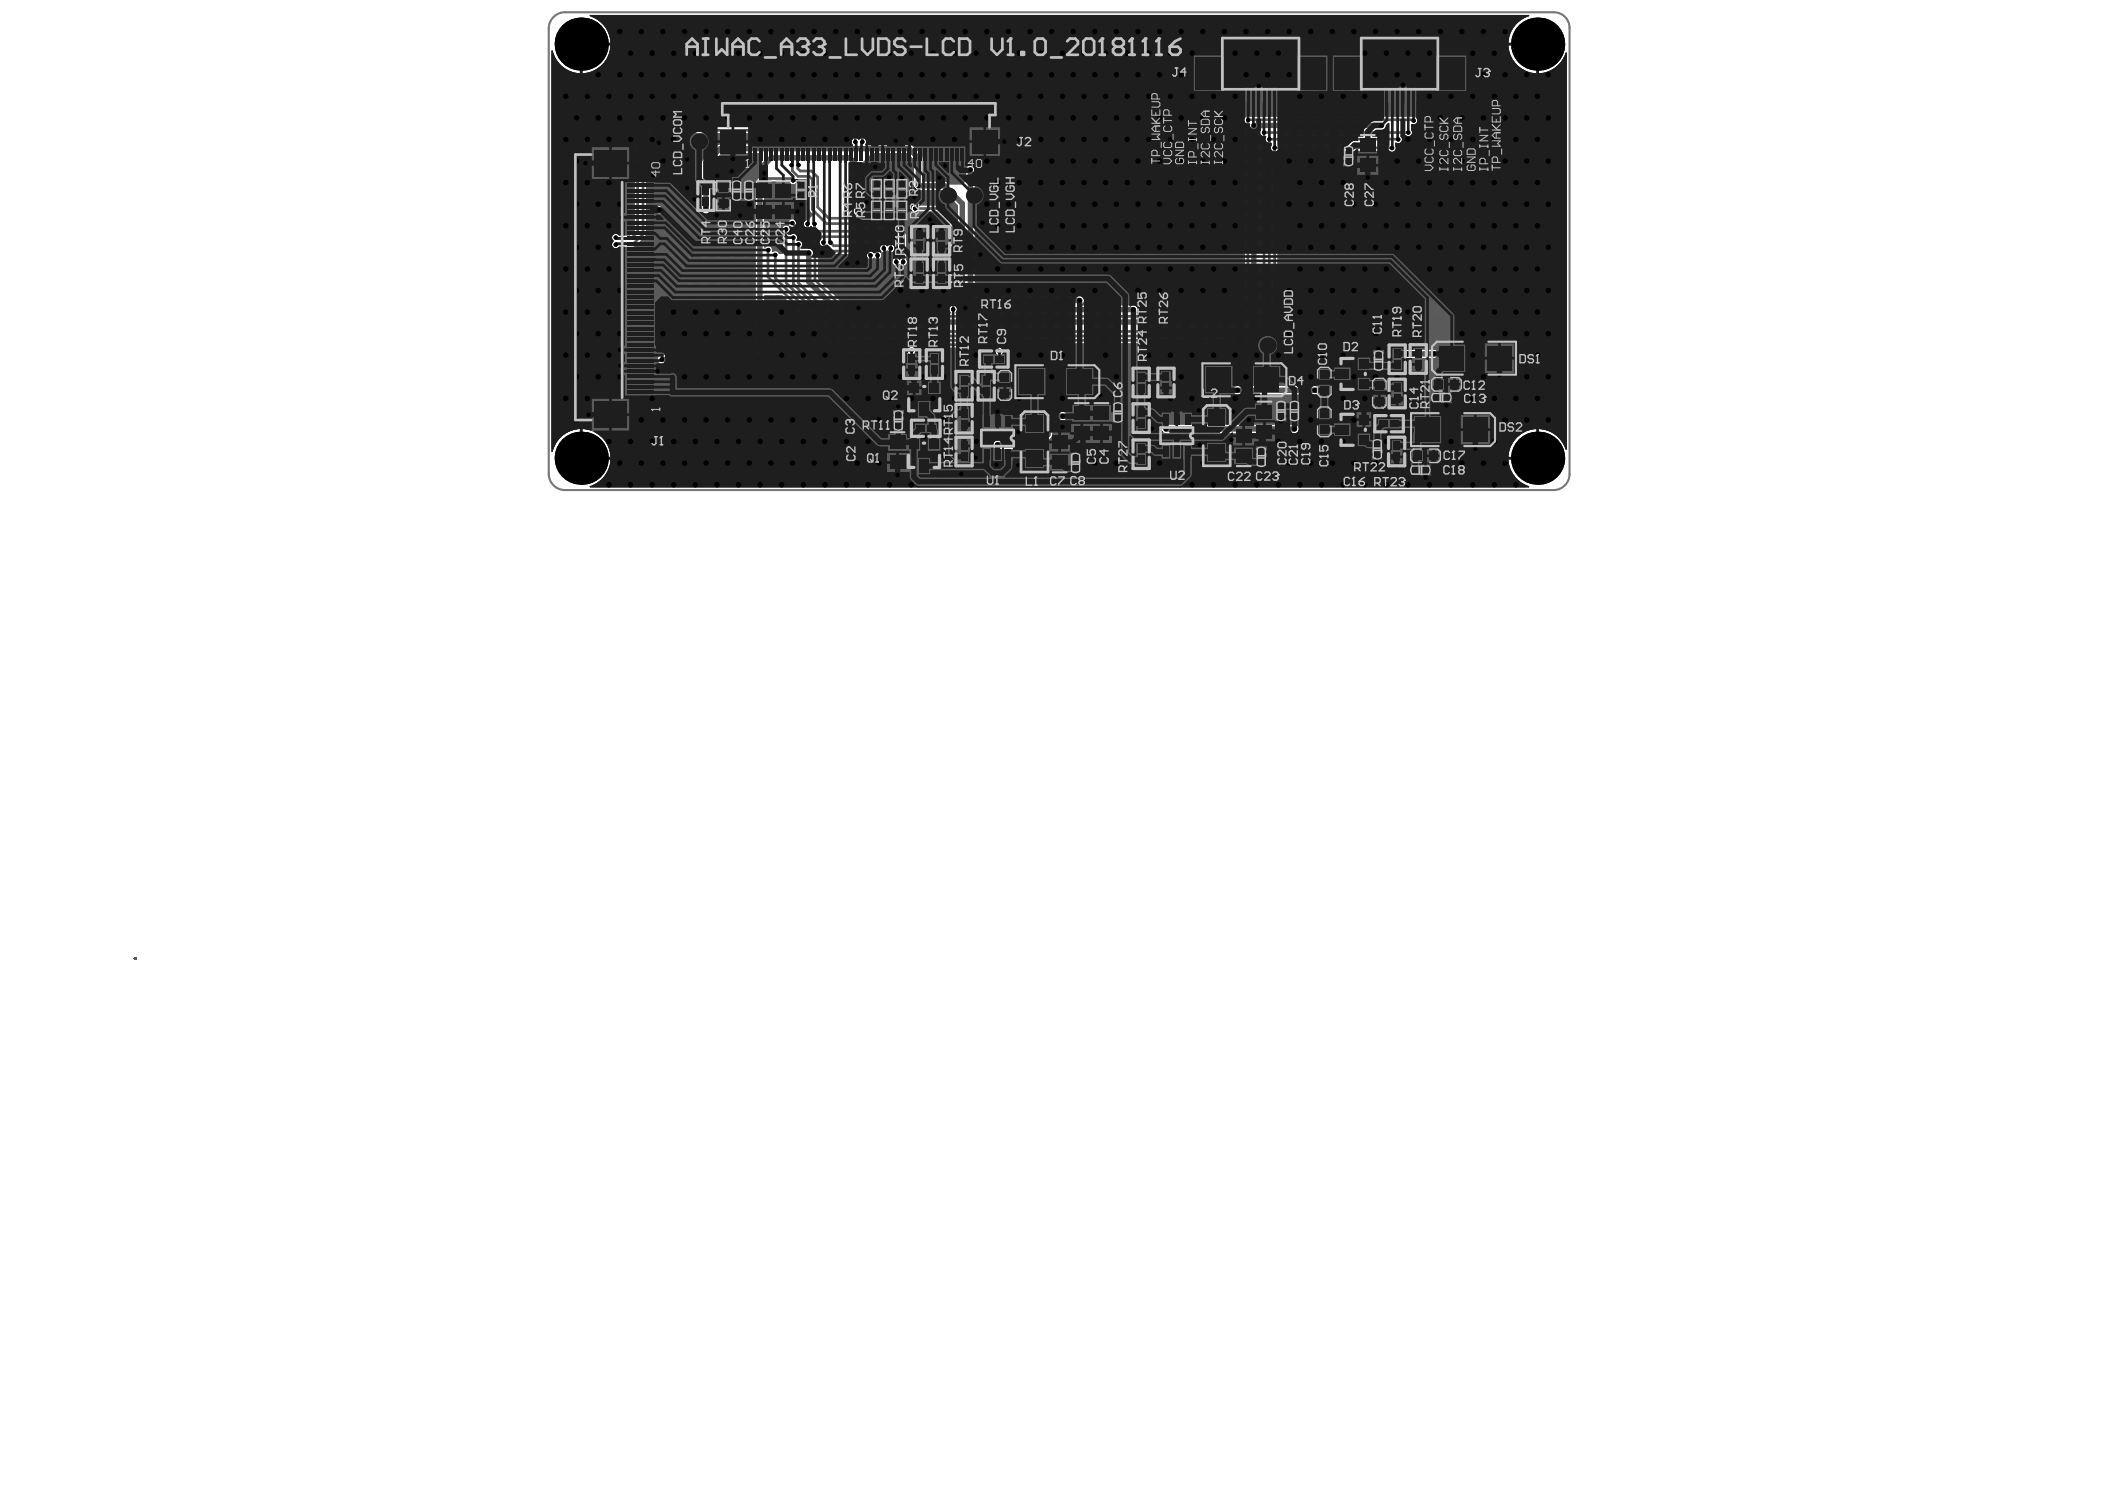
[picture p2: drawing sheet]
<svg xmlns="http://www.w3.org/2000/svg" width="297mm" height="210mm" viewBox="0 0 297 210" stroke-linecap="round" stroke-linejoin="round" font-family="sans-serif">
<path d="M19 135.2h.1M19 135.3h.1M19.1 135.2h.1M19.1 135.3h.1" fill="none" stroke="#5a5a5a" stroke-width=".14"/>
<path d="M19 135.2h.1M19 135.3h.1M19.1 135.2h.1M19.1 135.3h.1" fill="none" stroke="#5a5a5a" stroke-width=".14"/>
<path d="M19 135.2h.1M19 135.3h.1M19.1 135.2h.1M19.1 135.3h.1" fill="none" stroke="#5a5a5a" stroke-width=".14"/>
<path d="M19 135.2h.1M19.1 135.2h.1" fill="none" stroke="#5a5a5a" stroke-width=".14"/>
<path d="M19 135.2h.1M19 135.3h.1M19.1 135.3h.1M19.1 135.2h.1M19.1 135.2h-.1M19.1 135.2l-.1 .1" fill="none" stroke="#5a5a5a" stroke-width=".14"/>
<path d="M19 135.2h.1M19 135.3h.1M19 135.2v.1M19.1 135.2v.1M19.1 135.2h.1M19.1 135.2h-.1M19.1 135.3h.1M19.1 135.2l-.1 .1" fill="none" stroke="#5a5a5a" stroke-width=".14"/>
<path d="M19 135.2h.1M19 135.3h.1M19 135.2v.1M19 135.2l.1 .1M19.1 135.2h.1M19.1 135.2v.1M19.1 135.2l-.1 .1M19.1 135.2h-.1M19.1 135.3h.1" fill="none" stroke="#5a5a5a" stroke-width=".14"/>
<path d="M19 135.3h.1M19 135.2v.1M19 135.2h.1M19 135.2l.1 .1M19.1 135.2h-.1M19.1 135.2h.1M19.1 135.3h.1M19.1 135.2l-.1 .1M19.1 135.2v.1" fill="none" stroke="#5a5a5a" stroke-width=".14"/>
<path d="M148.7 53.8h.6M149 53.5v.6M175.1 53.6h.6M175.4 53.3v.6M207.9 50.5h.6M208.2 50.2v.6M204.5 60.6h.6M204.8 60.3v.6" fill="none" stroke="#5a5a5a" stroke-width=".15"/>
<path d="M78.1 2.4l.5-.4 .6-.2 .6-.1h139.4a2.21 2.21 0 0 1 2.3 2.2v63a2.25 2.25 0 0 1-2.3 2.2h-139.4a2.29 2.29 0 0 1-2.4-2.2v-62.9l.1-.6 .3-.6z" fill="none" stroke="#787878" stroke-width=".3"/>
<g fill="none" stroke="#5a5a5a" stroke-width=".19">
<path d="M77.9 8.7h.7v53.4M77.9 8.6h.6M77.9 9h1M77.9 8.9h.8M77.9 8.1h.3M77.9 8h.3v54.9M77.9 8.4h.5M77.9 8.3h.4v54.3M77.9 9.3h1.3M77.9 9.2h1.1M77.9 9.5h1.4M77.9 9.6h1.6v51.6"/>
<path d="M77.9 7.8h.2M77.9 7.7h.1M77.9 19.2h11.6M77.9 10.4h3.5v50.1M77.9 10.1h2.4M77.9 9.9h2.1M77.9 10.2h2.8M77.9 9.8h1.8M77.9 20h11.6M77.9 19.8h11.6M77.9 19.5h11.6M77.9 19.4h11.6"/>
<path d="M77.9 19.1h11.8M77.9 18.9h11.9M77.9 18.8h12.1M77.9 18.6h12.2M77.9 18.5h12.4M77.9 18.2h12.7M77.9 18.3h12.5M77.9 18h12.8M77.9 17.8h13M77.9 17.7h13.1M77.9 17.5h13.3M77.9 17.4h13.4"/>
<path d="M77.9 17.2h13.6M77.9 17.1h97.6M77.9 16.8h97.6M77.9 16.9h97.6M77.9 16.5h97.8M77.9 19.7h11.6M77.9 16.6h97.7M77.9 15.7h143.1M77.9 15.6h143.1M77.9 16h143.1M77.9 15.9h143.1M77.9 15.1h143.1"/>
<path d="M77.9 15h143.1M77.9 15.4h143.1M77.9 15.3h143.1M77.9 16.2h143.1M77.9 14.5h143.1M77.9 14.3h143.1M77.9 14.8h143.1M77.9 14.7h143.1M77.9 13.7h143.1M77.9 14.2h143.1M77.9 13.9h143.1M77.9 14h143.1"/>
<path d="M77.9 13.4h143.1M77.9 12.8h143.1M77.9 12.7h143.1M77.9 13.3h143.1M77.9 13h143.1M77.9 13.1h143.1M77.9 12.2h143.1M77.9 12.1h143.1M77.9 12.5h143.1M77.9 12.4h143.1M77.9 11.6h143.1M77.9 11.5h143.1"/>
<path d="M77.9 11.9h143.1M77.9 11.8h143.1M77.9 11h143.1M77.9 10.8h143.1M77.9 11.3h143.1M77.9 11.2h143.1M77.9 10.7h143.1M77.9 13.6h143.1M77.9 10.5h143.1M77.9 7.2a4.2 4.2 0 0 0 7 2.1 4.2 4.2 0 0 0-1.6-7.1h132.4a4.2 4.2 0 0 0-1.7 7 4.2 4.2 0 0 0 7-1.7v55.9a4.2 4.2 0 0 0-7-1.8 4.2 4.2 0 0 0 1.7 7.1h-132.4a4.2 4.2 0 0 0 1.6-7.2 4.2 4.2 0 0 0-7 2.2zM78 7.5v55.8M78.5 8.5v53.9"/>
<path d="M78.8 8.9v53M78.9 9.1v52.7M79.1 9.2v52.4M79.2 9.4v52.1M79.4 9.5v51.8M79.7 9.7v51.4M79.8 9.8v51.2M80 9.9v51M80.1 10v50.9M80.3 10.1v50.7M80.4 10.1v50.6M80.6 10.2v50.5"/>
<path d="M80.7 10.2v50.4h-2.8M80.9 10.3v50.3M81.1 10.3v50.2M81.2 10.4v50.1M81.5 10.4v50M81.7 10.4v50M81.8 10.4v50M82 10.4v50M82.1 10.4v50M82.3 10.4v50M82.4 10.4v50M82.6 10.4v50.1h64.6"/>
<path d="M82.7 10.4h133.6M82.7 10.4v50.1M82.9 10.4v50.1M83 10.3v50.2M83.2 10.3v50.3M83.5 10.2v50.5M83.6 2.2v.1h131.8M83.6 10.1v50.6M83.7 10.1h131.6v50.7M83.8 2.2v.2M83.8 10.1v50.7M83.9 2.2v.3h131.1"/>
<path d="M83.9 10v50.9M84 9.9h131v51h-31.8M84.1 2.2v.4M84.1 9.9v51.1M84.3 2.2v.4h130.5M84.3 9.8v51.3M84.3 9.8h130.4M84.4 2.2v.5M84.4 9.7v51.5M84.5 9.6h130M84.6 2.2v.7M84.6 9.6v51.7"/>
<path d="M84.7 2.9h129.6M84.7 2.2v.8M84.8 3.1h129.4M84.9 9.3v52.2h61.8M84.9 2.2v.9M84.9 9.3h129.2M85 9.2v52.5h61.5M85 2.2v1h129M85 9.2h129M85.1 3.4h128.7M85.2 2.2v1.2M85.2 9v52.8"/>
<path d="M85.2 9h128.6M85.3 3.5h128.4M85.3 8.9h128.4M85.3 2.2v1.4M85.3 8.9v53.1M85.4 3.7h128.2M85.4 8.7h128.2M85.5 2.2v1.6M85.5 8.7v53.5M85.5 3.8h128M85.5 8.6h128M85.6 4h127.8"/>
<path d="M85.6 8.4v54h54.5M85.6 2.2v1.8M85.6 8.4h127.8M85.7 8.3h127.6M85.8 2.2v2.1M85.8 8.2v54.5M85.8 4.3h127.4M85.8 8.1h127.4M85.9 8h127.2M85.9 7.8v55.2h54.2M85.9 2.2v2.4h127.2M85.9 7.8h127.2"/>
<path d="M86 4.8h127M86 7.7h127M86 4.9h127M86 7.5h127M86.1 2.2v2.9h126.8M86.1 7.4v56.1M86.1 7.3h126.8M86.1 5.2h126.8M86.1 7.2h126.8M86.2 7h126.6M86.2 5.5h126.6M86.2 6.9h126.6"/>
<path d="M86.2 5.7h126.6M86.2 6.7h126.6M86.2 5.8h126.6M86.2 6.6h126.6M86.2 2.2v3.7l126.6 .1M86.2 6.5v57.9M86.2 6.4h126.6M86.2 6.1h126.6M86.2 6.3h126.6M86.4 2.2v30.9M86.5 2.2v30.8M86.7 2.2v30.7"/>
<path d="M86.8 2.2v30.7M87 2.2v30.7M87.1 2.2v30.7M87.3 2.2v30.8l1.6 .1M87.5 2.2v30.9M87.6 2.2v30.9M87.8 2.2v30.9M87.9 2.2v30.9M88.1 2.2v30.9M88.2 2.2v30.9M88.4 2.2v30.9M88.5 2.2v30.9"/>
<path d="M88.7 2.2v30.9M88.8 2.2v30.9M89 2.2v30.8M89.1 2.2v30.6M89.3 2.2v30.5M89.4 2.2v30.3M89.6 2.2v16.9M89.7 2.2v16.8M89.9 2.2v16.6M90 2.2v16.5M90.2 2.2v16.3M90.3 2.2v16.2"/>
<path d="M90.5 2.2v16M90.7 2.2v15.9M90.8 2.2v15.7M91 2.2v15.6M91.1 2.2v15.4M91.3 2.2v15.3M91.3 20h28.8M91.4 2.2v15.1M91.4 19.8v48.9M91.4 19.8h28.7M91.5 17.3l-1.9 1.8-.1 .4v13l-.6 .6h-1.5a.63 .63 0 0 0-1 0 .63 .63 0 0 0 .1 .9 .63 .63 0 0 0-.1 .9 .63 .63 0 0 0 1 0h2l.3-.1M91.5 17.3l.3-.2h28.5l.4 .2 1.3 1.3"/>
<path d="M91.6 2.2v15M91.7 2.2v14.9M91.7 19.5v49.2M91.7 19.5h28.5M91.9 2.2v14.9M91.9 19.4v49.3M91.9 19.4h28.3M92 2.2v14.9M92.2 2.2v14.9M92.2 19.1v49.6M92.2 19.1h27.8M92.3 2.2v14.9"/>
<path d="M92.3 18.9v49.8M92.5 2.2v14.9M92.5 18.9v10.4M92.6 2.2v14.9M92.6 18.9v10.2h-1.3M92.8 2.2v14.9M92.8 18.9v10.1M92.9 2.2v14.9M92.9 18.9v10.1M93.1 2.2v14.9M93.1 18.9v10.1M93.2 2.2v14.9"/>
<path d="M93.2 18.9v10.1M93.4 2.2v14.9M93.4 18.9v10.2M93.5 2.2v14.9M93.5 18.9v10.3l5.4 .1M93.7 2.2v14.9M93.7 18.9v31.1M93.9 2.2v14.9M93.9 18.9v31.1M94 2.2v14.9M94 18.9v31.1M94.2 2.2v14.9"/>
<path d="M94.2 18.9v31.1M94.3 2.2v14.9M94.3 18.9v31.1M94.5 2.2v14.9M94.5 18.9v31.1M94.6 2.2v14.9M94.6 18.9v31.1M94.8 2.2v14.9M94.8 18.9v31.1M94.9 2.2v14.9M94.9 18.9v31.1M95.1 2.2v14.9"/>
<path d="M95.1 18.9v31.1M95.2 2.2v14.9M95.2 18.9v31.1M95.4 2.2v14.9M95.4 18.9v31.1M95.5 2.2v14.9M95.5 18.9v31.1M95.7 2.2v14.9M95.7 18.9v31.1M95.8 2.2v14.9M95.8 18.9v31.1M96 2.2v14.9"/>
<path d="M96 18.9v31.1M96.1 2.2v14.9M96.1 18.9v31.1M96.3 2.2v14.9M96.3 18.9v31.1M96.4 2.2v14.9M96.4 18.9v31.1M96.6 2.2v14.9M96.6 18.9v31.1M96.7 2.2v14.9M96.7 18.9v31.1M96.9 2.2v14.9"/>
<path d="M96.9 18.9v31.1M97.1 2.2v14.9M97.1 18.9v31.1M97.2 2.2v14.9M97.2 18.9v31.1M97.4 2.2v14.9M97.4 18.9v31.1M97.5 2.2v14.9M97.5 18.9v31.1M97.7 2.2v14.9M97.7 18.9v31.1M97.8 2.2v14.9"/>
<path d="M97.8 18.9v31.1M98 2.2v14.9M98 18.9v31.1M98.1 2.2v14.9M98.1 18.9v31.1M98.3 2.2v14.9M98.3 18.9v31.1M98.4 2.2v14.9M98.4 18.9v31.1M98.6 2.2v14.9M98.6 18.9v31.1M98.7 2.2v14.9"/>
<path d="M98.7 18.9v31.1M98.9 2.2v14.9M98.9 18.9v31.1M99 2.2v14.9M99 18.9v3.7M99.2 2.2v14.9M99.2 18.9v3.5h-7.9M99.3 2.2v14.9M99.3 18.9v3.4h-8M99.5 2.2v14.9M99.5 18.9v3.2h-8.2M99.6 2.2v14.9"/>
<path d="M99.6 18.9v3.1M99.8 2.2v14.9M99.8 18.9v2.9h-8.5M99.9 2.2v14.9M99.9 18.9v2.8h-8.6M100.1 2.2v14.9M100.1 18.9v2.6M100.3 2.2v14.9M100.3 18.9v2.4h-9M100.4 2.2v14.9M100.4 18.9v2.3h-9.1M100.6 2.2v14.9"/>
<path d="M100.6 18.9v2.1M100.7 2.2v14.9M100.7 18.9v2h-9.4M100.9 2.2v14.9M100.9 18.9v1.8h-9.6M101 2.2v14.9M101 18.9v1.7h-9.7M101.2 2.2v14.9M101.2 18.9v1.5h-9.9M101.3 2.2v14.9M101.3 18.9v1.4M101.5 2.2v14.9"/>
<path d="M101.5 18.9v1.4h-10.2M101.6 2.2v14.9M101.6 18.9v1.4M101.8 2.2v14.9M101.8 18.9v1.4M101.9 2.2v14.9M101.9 18.9v1.4M102.1 2.2v14.9M102.1 18.9v1.4M102.2 2.2v14.9M102.2 18.9v1.4M102.4 2.2v14.9"/>
<path d="M102.4 18.9v1.4M102.5 2.2v14.9M102.5 18.9v1.4M102.7 2.2v14.9M102.7 18.9v1.4M102.8 2.2v14.9M102.8 18.9v1.4M103 2.2v14.9M103 18.9v1.4M103.1 2.2v14.9M103.1 18.9v1.4M103.3 2.2v14.9"/>
<path d="M103.3 18.9v1.4M103.5 2.2v14.9M103.5 18.9v1.4M103.6 2.2v14.9M103.6 18.9v1.4M103.8 2.2v14.9M103.8 18.9v1.4M103.9 2.2v14.9M103.9 18.9v1.4M104.1 2.2v14.9M104.1 18.9v1.4M104.2 2.2v14.9"/>
<path d="M104.2 18.9v1.4M104.4 2.2v14.9M104.4 18.9v1.4M104.5 2.2v14.9M104.5 18.9v1.4M104.7 2.2v14.9M104.7 18.9v1.4M104.8 2.2v14.9M104.8 18.9v1.4M105 2.2v14.9M105 18.9v1.4M105.1 2.2v14.9"/>
<path d="M105.1 18.9v1.4M105.3 2.2v14.9M105.3 18.9v1.4M105.4 2.2v14.9M105.4 18.9v1.4M105.6 2.2v14.9M105.6 18.9v1.4M105.7 2.2v14.9M105.7 18.9v1.4M105.9 2.2v14.9M105.9 18.9v1.4M106 2.2v14.9"/>
<path d="M106 18.9v1.4M106.2 2.2v14.9M106.2 18.9v1.4M106.3 2.2v14.9M106.3 18.9v1.4M106.5 2.2v14.9M106.5 18.9v1.4M106.7 2.2v14.9M106.7 18.9v1.4M106.8 2.2v14.9M106.8 18.9v1.4M107 2.2v14.9"/>
<path d="M107 18.9v1.4M107.1 2.2v14.9M107.1 18.9v1.4M107.3 2.2v14.9M107.3 18.9v1.4M107.4 2.2v14.9M107.4 18.9v1.4M107.6 2.2v14.9M107.6 18.9v1.4M107.7 2.2v14.9M107.7 18.9v1.4M107.9 2.2v14.9"/>
<path d="M107.9 18.9v1.4M108 2.2v14.9M108 18.9v1.4M108.2 2.2v14.9M108.2 18.9v1.4M108.3 2.2v14.9M108.3 18.9v1.4M108.5 2.2v14.9M108.5 18.9v1.4M108.6 2.2v14.9M108.6 18.9v1.4M108.8 2.2v14.9"/>
<path d="M108.8 18.9v1.4M108.9 2.2v14.9M108.9 18.9v1.4M109.1 2.2v14.9M109.1 18.9v1.4M109.2 2.2v14.9M109.2 18.9v1.4M109.4 2.2v14.9M109.4 18.9v1.4M109.5 2.2v14.9M109.5 18.9v1.4M109.7 2.2v14.9"/>
<path d="M109.7 18.9v1.4M109.8 2.2v14.9M109.8 18.9v1.4M110 2.2v14.9M110 18.9v1.4M110.2 2.2v14.9M110.2 18.9v1.4M110.3 2.2v14.9M110.3 18.9v1.4M110.5 2.2v14.9M110.5 18.9v1.4M110.6 2.2v14.9"/>
<path d="M110.6 18.9v1.4M110.8 2.2v14.9M110.8 18.9v1.4M110.9 2.2v14.9M110.9 18.9v1.4M111.1 2.2v14.9M111.1 18.9v1.4M111.2 2.2v14.9M111.2 18.9v1.4M111.4 2.2v14.9M111.4 18.9v1.4M111.5 2.2v14.9"/>
<path d="M111.5 18.9v1.4M111.7 2.2v14.9M111.7 18.9v1.4M111.8 2.2v14.9M111.8 18.9v1.4M112 2.2v14.9M112 18.9v1.4M112.1 2.2v14.9M112.1 18.9v1.4M112.3 2.2v14.9M112.3 18.9v1.4M112.4 2.2v14.9"/>
<path d="M112.4 18.9v1.4M112.6 2.2v14.9M112.6 18.9v1.4M112.7 2.2v14.9M112.7 18.9v1.4M112.9 2.2v14.9M112.9 18.9v1.4M113 2.2v14.9M113 18.9v1.4M113.2 2.2v14.9M113.2 18.9v1.4M113.4 2.2v14.9"/>
<path d="M113.4 18.9v1.4M113.5 2.2v14.9M113.5 18.9v1.4M113.7 2.2v14.9M113.7 18.9v1.4M113.8 2.2v14.9M113.8 18.9v1.4M114 2.2v14.9M114 18.9v1.4M114.1 2.2v14.9M114.1 18.9v1.4M114.3 2.2v14.9"/>
<path d="M114.3 18.9v1.4M114.4 2.2v14.9M114.4 18.9v1.4M114.6 2.2v14.9M114.6 18.9v1.4M114.7 2.2v14.9M114.7 18.9v1.4M114.9 2.2v14.9M114.9 18.9v1.4M115 2.2v14.9M115 18.9v1.4M115.2 2.2v14.9"/>
<path d="M115.2 18.9v1.4M115.3 2.2v14.9M115.3 18.9v1.4M115.5 2.2v14.9M115.5 18.9v1.4M115.6 2.2v14.9M115.6 18.9v1.4M115.8 2.2v14.9M115.8 18.9v1.4M115.9 2.2v14.9M115.9 18.9v1.4M116.1 2.2v14.9"/>
<path d="M116.1 18.9v1.4M116.2 2.2v14.9M116.2 18.9v1.4M116.4 2.2v14.9M116.4 18.9v1.4M116.6 2.2v14.9M116.6 18.9v1.4M116.7 2.2v14.9M116.7 18.9v1.4M116.9 2.2v14.9M116.9 18.9v1.4M117 2.2v14.9"/>
<path d="M117 18.9v1.4M117.2 2.2v14.9M117.2 18.9v1.4M117.3 2.2v14.9M117.3 18.9v1.4M117.5 2.2v14.9M117.5 18.9v1.4M117.6 2.2v14.9M117.6 18.9v1.4M117.8 2.2v14.9M117.8 18.9v1.4M117.9 2.2v14.9"/>
<path d="M117.9 18.9v1.4M118.1 2.2v14.9M118.1 18.9v1.4M118.2 2.2v14.9M118.2 18.9v1.4M118.4 2.2v14.9M118.4 18.9v1.4M118.5 2.2v14.9M118.5 18.9v1.4M118.7 2.2v14.9M118.7 18.9v1.4M118.8 2.2v14.9"/>
<path d="M118.8 18.9v1.4M119 2.2v14.9M119 18.9v1.4M119.1 2.2v14.9M119.1 18.9v1.4M119.3 2.2v14.9M119.3 18.9v1.4M119.4 2.2v14.9M119.4 18.9v1.4M119.6 2.2v14.9M119.6 18.9v1.4M119.8 2.2v14.9"/>
<path d="M119.8 18.9v1.4M119.8 18.9a.9 .9 0 0 1 .3 1.2v.2h-18.5M119.8 18.9h-27.4l-1.1 1.1v48.7M119.9 2.2v14.9M119.9 19v1.3M120.1 2.2v14.9M120.1 19.1v1.2M120.1 19.2h-28.1v49.5M120.2 19.7h-28.6v49M120.2 2.2v14.9M120.4 2.2v14.9M120.5 2.2v14.9"/>
<path d="M120.7 2.2v15M120.7 17.2h54.9M120.8 2.2v15.2M120.8 17.4h54.8M121 2.2v15.3M121 17.5h54.6M121.1 2.2v15.5M121.1 17.7h54.5M121.3 2.2v15.6M121.3 17.8h54.3M121.4 2.2v15.8M121.4 18h54.2"/>
<path d="M121.6 2.2v15.9M121.6 18.2h54M121.7 2.2v16.1M121.8 18.3h53.8M121.9 2.2v16.2M121.9 18.5h53.7M122 2.2v16.4M122 18.6l.2 .4 .1 1.3h6M122.1 18.6h53.5M122.2 18.8h53.4M122.2 2.2v16.7M122.2 18.9h53.4"/>
<path d="M122.2 19.2h53.4M122.2 19.5h53.4M122.2 19.4h53.4M122.2 19.1h53.4M122.2 19.7h53.4M122.3 19.8h53.3M122.3 20h53.3M122.3 2.2v18.1M122.5 2.2v18.1M122.6 2.2v18.1M122.8 2.2v18.1M123 2.2v18.1"/>
<path d="M123.1 2.2v18.1M123.3 2.2v18.1M123.4 2.2v18.1M123.6 2.2v18.1M123.7 2.2v18.1M123.9 2.2v18.1M124 2.2v18.1M124.2 2.2v18.1M124.3 2.2v18.1M124.5 2.2v18.1M124.6 2.2v18.1M124.8 2.2v18.1"/>
<path d="M124.9 2.2v18.1M125.1 2.2v18.1M125.2 2.2v18.1M125.4 2.2v18.1M125.5 2.2v18.1M125.7 2.2v18.1M125.8 2.2v18.1M126 2.2v18.1M126.2 2.2v18.1M126.3 2.2v18.1M126.5 2.2v18.1M126.6 2.2v18.1"/>
<path d="M126.8 2.2v18.1M126.9 2.2v18.1M127.1 2.2v18.1M127.2 2.2v18.1M127.4 2.2v18.1M127.5 2.2v18.1M127.7 2.2v18.1M127.8 2.2v18.1M128 2.2v18.1M128.1 2.2v18.1M128.3 2.2v18.1M128.4 2.2v18.1"/>
<path d="M128.6 2.2v18.1M128.7 2.2v18.3M128.9 2.2v18.4M129 2.2v18.6l46.6-.1M129.2 2.2v18.7M129.4 2.2v18.9M129.5 2.2v19M129.7 2.2v19.2M129.8 2.2v19.3M130 2.2v19.5M130.1 2.2v19.6M130.3 2.2v19.9"/>
<path d="M130.4 2.2v23.3M130.6 2.2v23.3M130.7 2.2v23.3M130.9 2.2v23.3M131 2.2v23.3M131.2 2.2v23.3M131.3 2.2v23.3M131.5 2.2v23.3M131.6 2.2v23.3M131.8 2.2v23.3M131.9 2.2v23.3M132.1 2.2v23.3"/>
<path d="M132.2 2.2v23.3M132.4 2.2v23.3M132.6 2.2v23.3M132.7 2.2v23.3M132.9 2.2v23.3M133 2.2v23.3M133.2 2.2v23.3M133.3 2.2v23.3M133.5 2.2v23.3M133.6 2.2v23.4h2.5v-23.4M133.8 2.2v23.5M133.9 2.2v23.7"/>
<path d="M134.1 2.2v23.7M134.2 2.2v23.7M134.4 2.2v23.7M134.5 2.2v23.7M134.7 2.2v23.7M134.8 2.2v23.7M135 2.2v23.7M135.1 2.2v23.7M135.3 2.2v23.7M135.4 2.2v23.7M135.6 2.2v23.7M135.8 2.2v23.7"/>
<path d="M135.9 2.2v23.6M136.2 2.2v23.3h-5.9M136.4 2.2v21.3M136.5 2.2v21.2M136.7 2.2v21.1M136.8 2.2v21M137 2.2v21M137.1 2.2v21.1M137.3 2.2v21.1M137.4 2.2v21.2M137.6 2.2v21.4h38M137.7 2.2v37.7"/>
<path d="M137.9 2.2v37.8M138 2.2v38M138.2 2.2v38.1M138.3 2.2v38.3M138.5 2.2v38.4M138.6 2.2v38.6M138.8 2.2v38.7M138.9 2.2v38.9M139.1 2.2v39M139.3 2.2v39.2M139.4 2.2v39.3M139.6 2.2v39.5"/>
<path d="M139.7 2.2v39.5M139.9 2.2v39.5M140 2.2v39.5M140.2 2.2v39.5M140.3 2.2v39.5M140.5 2.2v39.5M140.6 2.2v39.5M140.8 2.2v39.5M140.9 2.2v39.5M141.1 2.2v39.5M141.2 2.2v39.5M141.4 2.2v39.5"/>
<path d="M141.5 2.2v39.5M141.7 2.2v39.5M141.8 2.2v39.5M142 2.2v39.5M142.1 2.2v39.5M142.3 2.2v39.5M142.5 2.2v39.5M142.6 2.2v39.5M142.8 2.2v39.5M142.9 2.2v39.5M143.1 2.2v39.5M143.2 2.2v39.5"/>
<path d="M143.4 2.2v39.5M143.5 2.2v39.5M143.7 2.2v39.5M143.8 2.2v39.5M144 2.2v39.5M144.1 2.2v39.5M144.3 2.2v39.5M144.4 2.2v39.5M144.6 2.2v39.5M144.7 2.2v39.5M144.9 2.2v39.5M145 2.2v39.5"/>
<path d="M145.2 2.2v39.5M145.3 2.2v39.5M145.5 2.2v39.5M145.7 2.2v39.5M145.8 2.2v39.5M146 2.2v39.5M146.1 2.2v39.5M146.3 2.2v39.5M146.4 2.2v39.5M146.6 2.2v39.5M146.7 2.2v39.5M146.9 2.2v39.5"/>
<path d="M147 2.2v39.5M147.2 2.2v39.5M147.3 2.2v39.5M147.5 2.2v39.5M147.6 2.2v39.5M147.8 2.2v39.5M147.9 2.2v39.5M148.1 2.2v39.5M148.2 2.2v39.5M148.4 2.2v39.5M148.5 2.2v39.5M148.7 2.2v39.5"/>
<path d="M148.9 2.2v39.5M149 2.2v39.5M149.2 2.2v39.5M149.3 2.2v39.5M149.5 2.2v39.5M149.6 2.2v39.5M149.8 2.2v39.5M149.9 2.2v39.5M150.1 2.2v39.5M150.2 2.2v39.5M150.4 2.2v39.5M150.5 2.2v39.5"/>
<path d="M150.7 2.2v39.5M150.8 2.2v39.5M151 2.2v39.5M151.1 2.2v39.5M151.3 2.2v39.5M151.4 2.2v39.5M151.6 2.2v39.5M151.7 2.2v39.5M151.9 2.2v39.5M152.1 2.2v39.5M152.2 2.2v39.5M152.4 2.2v39.5"/>
<path d="M152.5 2.2v39.5M152.7 2.2v39.6M152.8 2.2v39.7M153 2.2v39.8h22.6M153.1 2.2v40.8M153.3 2.2v40.8M153.4 2.2v40.8M153.6 2.2v40.8M153.7 2.2v40.8M153.9 2.2v40.8M154 2.2v40.8M154.2 2.2v40.8"/>
<path d="M154.3 2.2v40.8M154.5 2.2v40.8M154.6 2.2v40.8M154.8 2.2v40.8M154.9 2.2v40.8M155.1 2.2v40.8M155.3 2.2v40.8M155.4 2.2v40.8M155.6 2.2v40.8M155.7 2.2v40.8M155.9 2.2v40.8M156 2.2v40.8"/>
<path d="M156.2 2.2v40.8M156.3 2.2v40.8M156.5 2.2v40.8M156.6 2.2v40.8M156.8 2.2v40.8M156.9 2.2v40.8M157.1 2.2v40.8M157.2 2.2v40.8M157.4 2.2v40.8M157.5 2.2v40.8M157.7 2.2v40.8M157.8 2.2v40.8"/>
<path d="M158 2.2v40.8M158.1 2.2v40.8M158.3 2.2v40.8M158.5 2.2v40.8M158.6 2.2v40.8M158.8 2.2v40.8M158.9 2.2v40.8M159.1 2.2v40.8M159.2 2.2v40.8M159.4 2.2v40.8M159.5 2.2v40.8M159.7 2.2v40.8"/>
<path d="M159.8 2.2v40.8M160 2.2v40.8M160.1 2.2v40.8M160.3 2.2v40.9M160.4 2.2v41M160.6 2.2v41.2M160.7 2.2v41.9M160.9 2.2v41.9M161 2.2v41.9M161.2 2.2v41.9M161.3 2.2v41.9M161.5 2.2v41.9"/>
<path d="M161.7 2.2v41.9M161.8 2.2v41.9M162 2.2v41.9M162.1 2.2v41.9M162.3 2.2v41.9M162.4 2.2v41.9M162.6 2.2v41.9M162.7 2.2v41.9M162.9 2.2v41.9M163 2.2v41.9M163.2 2.2v41.9M163.3 2.2v41.9"/>
<path d="M163.5 2.2v41.9M163.6 2.2v41.9M163.8 2.2v41.9M163.9 2.2v41.9M164.1 2.2v41.9M164.2 2.2v41.9M164.4 2.2v41.9M164.5 2.2v41.9M164.7 2.2v41.9M164.9 2.2v41.9M165 2.2v41.9M165.2 2.2v41.9"/>
<path d="M165.3 2.2v41.9M165.5 2.2v41.9M165.6 2.2v41.9M165.8 2.2v41.9M165.9 2.2v41.9M166.1 2.2v41.9M166.2 2.2v41.9M166.4 2.2v41.9M166.5 2.2v41.9M166.7 2.2v41.9M166.8 2.2v41.9M167 2.2v41.9"/>
<path d="M167.1 2.2v41.9M167.3 2.2v41.9M167.4 2.2v41.9M167.6 2.2v41.9M167.7 2.2v41.9M167.9 2.2v41.9M168.1 2.2v41.9M168.2 2.2v41.9M168.4 2.2v41.9M168.5 2.2v41.9M168.7 2.2v41.9M168.8 2.2v41.9"/>
<path d="M169 2.2v41.9M169.1 2.2v41.9M169.3 2.2v41.9M169.4 2.2v41.9M169.6 2.2v41.9M169.7 2.2v41.9M169.9 2.2v41.9M170 2.2v41.9M170.2 2.2v41.9M170.3 2.2v41.9M170.5 2.2v41.9M170.6 2.2v41.9"/>
<path d="M170.8 2.2v41.9M170.9 2.2v41.9M171.1 2.2v41.9M171.2 2.2v41.9M171.4 2.2v41.9M171.6 2.2v41.9M171.7 2.2v41.9M171.9 2.2v41.9M172 2.2v41.9M172.2 2.2v41.9M172.3 2.2v41.9M172.5 2.2v41.9"/>
<path d="M172.6 2.2v41.9M172.8 2.2v41.9M172.9 2.2v41.9M173.1 2.2v41.9M173.2 2.2v41.9M173.4 2.2v41.9M173.5 2.2v41.9M173.7 2.2v41.9M173.8 2.2v41.9M174 2.2v41.9M174.1 2.2v41.9M174.3 2.2v41.9"/>
<path d="M174.4 2.2v41.9M174.6 2.2v41.9M174.8 2.2v41.7M174.9 2.2v41.6M175.1 2.2v41.4M175.2 2.2v41.3M175.4 2.2v41.1M175.5 2.2v14.6M175.5 17.1v26.1M175.6 17.3v25.8M175.7 2.2v14.3M175.8 2.2v14.2"/>
<path d="M176 2.2v14.1h-98.1M176.1 2.2v14.1M176.3 2.2v14.1h44.7M176.4 16.4h23M176.4 16.4a.63 .63 0 0 0-.7 .1 .63 .63 0 0 0-.1 .8M176.4 2.2v14.2M176.6 2.2v14.2M176.7 2.2v14.2M176.9 2.2v14.2M177 2.2v14.2M177.2 2.2v14.2M177.3 2.2v14.2"/>
<path d="M177.5 2.2v14.2M177.6 2.2v14.2M177.8 2.2v14.2M178 2.2v14.2M178.1 2.2v14.2M178.3 2.2v14.2M178.4 2.2v14.2M178.6 2.2v14.2M178.7 2.2v14.2M178.9 2.2v14.2M179 2.2v14.2M179.2 2.2v14.2"/>
<path d="M179.3 2.2v14.2M179.5 2.2v14.2M179.6 2.2v14.2M179.8 2.2v14.2M179.9 2.2v14.2M180.1 2.2v14.2M180.2 2.2v14.2M180.4 2.2v14.2M180.5 2.2v14.2M180.7 2.2v14.2M180.8 2.2v14.2M181 2.2v14.2"/>
<path d="M181.2 2.2v14.2M181.3 2.2v14.2M181.5 2.2v14.2M181.6 2.2v14.2M181.8 2.2v14.2M181.9 2.2v14.2M182.1 2.2v14.2M182.2 2.2v14.2M182.4 2.2v14.2M182.5 2.2v14.2M182.7 2.2v14.2M182.8 2.2v14.2"/>
<path d="M183 2.2v14.2M183.1 2.2v14.2M183.3 2.2v14.2M183.4 2.2v14.2M183.6 2.2v14.2M183.7 2.2v14.2M183.9 2.2v14.2M184 2.2v14.2M184.2 2.2v14.2M184.4 2.2v14.2M184.5 2.2v14.2M184.7 2.2v14.2"/>
<path d="M184.8 2.2v14.2M185 2.2v14.2M185.1 2.2v14.2M185.3 2.2v14.2M185.4 2.2v14.2M185.6 2.2v14.2M185.7 2.2v14.2M185.9 2.2v14.2M186 2.2v14.2M186.2 2.2v14.2M186.3 2.2v14.2M186.5 2.2v14.2"/>
<path d="M186.6 2.2v14.2M186.8 2.2v14.2M186.9 2.2v14.2M187.1 2.2v14.2M187.2 2.2v14.2M187.4 2.2v14.2M187.6 2.2v14.2M187.7 2.2v14.2M187.9 2.2v14.2M188 2.2v14.2M188.2 2.2v14.2M188.3 2.2v14.2"/>
<path d="M188.5 2.2v14.2M188.6 2.2v14.2M188.8 2.2v14.2M188.9 2.2v14.2M189.1 2.2v14.2M189.2 2.2v14.2M189.4 2.2v14.2M189.5 2.2v14.2M189.7 2.2v14.2M189.8 2.2v14.2M190 2.2v14.2M190.1 2.2v14.2"/>
<path d="M190.3 2.2v14.2M190.4 2.2v14.2M190.6 2.2v14.2M190.8 2.2v14.2M190.9 2.2v14.2M191.1 2.2v14.2M191.2 2.2v14.2M191.4 2.2v14.2M191.5 2.2v14.2M191.7 2.2v14.2M191.8 2.2v14.2M192 2.2v14.2"/>
<path d="M192.1 2.2v14.2M192.3 2.2v14.2M192.4 2.2v14.2M192.6 2.2v14.2M192.7 2.2v14.2M192.9 2.2v14.2M193 2.2v14.2M193.2 2.2v14.2M193.3 2.2v14.2M193.5 2.2v14.2M193.6 2.2v14.2M193.8 2.2v14.2"/>
<path d="M194 2.2v14.2M194.1 2.2v14.2M194.3 2.2v14.2M194.4 2.2v14.2M194.6 2.2v14.2M194.7 2.2v14.2M194.9 2.2v14.2M195 2.2v14.2M195.2 2.2v14.2M195.3 2.2v14.2M195.5 2.2v14.2M195.6 2.2v14.2"/>
<path d="M195.8 2.2v14.2M195.9 2.2v14.2M196.1 2.2v14.2M196.2 2.2v14.2M196.4 2.2v14.2M196.5 2.2v14.2M196.7 2.2v14.2M196.8 2.2v14.2M197 2.2v14.2M197.2 2.2v14.2M197.3 2.2v14.2M197.5 2.2v14.2"/>
<path d="M197.6 2.2v14.2M197.8 2.2v14.2M197.9 19.4h23.1M197.9 20h23.1M197.9 2.2v14.2M197.9 19.2v.3h23.1M197.9 19.9v29.9M197.9 19.9l-.4 .4M197.9 19.8h23.1M197.9 19.7v.2M197.9 19.7h23.1M198.1 2.2v14.2"/>
<path d="M198.1 19.2v30.3M198.2 2.2v14.2M198.2 19.2v30.1M198.4 2.2v14.2M198.4 19.2v30.1M198.4 19.2h-.7l.2 .5M198.5 2.2v14.2M198.5 19.3v29.9M198.7 2.2v14.2M198.7 19.3v29.9M198.8 2.2v14.2M198.8 19.3v29.9"/>
<path d="M199 2.2v14.2M199 19.3v29.9M199.1 19.2h21.9M199.1 2.2v14.2M199.1 19.2v30M199.2 19.1h21.8M199.3 19a.63 .63 0 0 1-.9 .2M199.3 2.2v14.2M199.3 19v30.2M199.3 18.2h21.7M199.3 18.3h21.7M199.3 18h21.7"/>
<path d="M199.3 17.8h21.7M199.3 17.7h21.7M199.3 18.5h21.7M199.3 18.9h21.7M199.4 18.6h21.6M199.4 18.8h21.6M199.4 2.2v14.2a.63 .63 0 0 1 .7 .7 .63 .63 0 0 1-.8 .5l.1 1.1-.1 .3M199.4 17.6v31.6M199.6 2.2v14.2M199.6 17.6v31.6M199.7 2.2v14.2M199.7 17.6v31.6"/>
<path d="M199.8 16.5h21.2M199.8 17.5h21.2M199.9 2.2v14.3M199.9 17.5v31.7M200 16.6h21M200 17.4h21M200 2.2v14.5M200 17.3v31.9M200.1 16.8h20.9M200.1 17.2h20.9M200.1 16.9h20.9M200.1 17.1h20.9"/>
<path d="M200.2 2.2v47M200.3 2.2v47M200.5 2.2v47M200.7 2.2v47M200.8 2.2v47M201 2.2v47M201.1 2.2v47M201.3 2.2v47M201.4 2.2v47M201.6 2.2v47M201.7 2.2v47M201.9 2.2v47"/>
<path d="M202 2.2v47M202.2 2.2v47M202.3 2.2v47M202.5 2.2v47M202.6 2.2v47.1M202.8 2.2v47.2M202.9 2.2v47.4l18.1 .1M203.1 2.2v66.5M203.2 2.2v66.5M203.4 2.2v66.5M203.5 2.2v66.5M203.7 2.2v66.5"/>
<path d="M203.9 2.2v66.5M204 2.2v66.5M204.2 2.2v66.5M204.3 2.2v66.5M204.5 2.2v66.5M204.6 2.2v66.5M204.8 2.2v66.5M204.9 2.2v66.5M205.1 2.2v66.5M205.2 2.2v66.5M205.4 2.2v66.5M205.5 2.2v66.5"/>
<path d="M205.7 2.2v66.5M205.8 2.2v66.5M206 2.2v66.5M206.1 2.2v66.5M206.3 2.2v66.5M206.4 2.2v66.5M206.6 2.2v66.5M206.7 2.2v66.5M206.9 2.2v66.5M207.1 2.2v66.5M207.2 2.2v66.5M207.4 2.2v66.5"/>
<path d="M207.5 2.2v66.5M207.7 2.2v66.5M207.8 2.2v66.5M208 2.2v66.5M208.1 2.2v66.5M208.3 2.2v66.5M208.4 2.2v66.5M208.6 2.2v66.5M208.7 2.2v66.5M208.9 2.2v66.5M209 2.2v66.5M209.2 2.2v66.5"/>
<path d="M209.3 2.2v66.5M209.5 2.2v66.5M209.6 2.2v66.5M209.8 2.2v66.5M209.9 2.2v66.5M210.1 2.2v66.5M210.3 2.2v66.5M210.4 2.2v66.5M210.6 2.2v66.5M210.7 2.2v66.5M210.9 2.2v66.5M211 2.2v66.5"/>
<path d="M211.2 2.2v66.5M211.3 2.2v66.5M211.5 2.2v66.5M211.6 2.2v66.5M211.8 2.2v66.5M211.9 2.2v66.5M212.1 2.2v66.5M212.2 2.2v66.5M212.4 2.2v66.5M212.5 2.2v66.5M212.7 2.2v66.5M212.8 2.2v3.2h-126.6"/>
<path d="M212.8 7.1v56.7M213 2.2v2.6M213 7.6v55.6M213.1 2.2v2.2l-127.2 .1M213.1 8v54.9M213.3 2.2v2h-127.6M213.3 8.3v54.3M213.5 2.2v1.7M213.5 8.5v53.8M213.6 2.2v1.5M213.6 8.8v53.3M213.8 2.2v1.3"/>
<path d="M213.8 9v52.9M213.9 2.2v1.1M213.9 9.1v52.6M214.1 2.2v1M214.1 9.3v52.3M214.2 2.2v.8M214.2 9.4v52M214.3 9.5h-129.6v51.9h62.1M214.4 2.2v.7M214.4 9.5v51.8M214.5 2.2v.6h-130M214.5 9.7v51.5"/>
<path d="M214.7 2.2v.5M214.7 9.8v51.3M214.8 2.2v.4M214.8 9.9v51.1M215 2.2v.3M215.1 2.2v.2M215.1 10v50.8M215.3 2.2v.2M215.4 10.1v50.6M215.6 10.2v50.5M215.7 10.2h-132.4v50.4M215.7 10.3v50.3h-32.3"/>
<path d="M215.9 10.3v50.3M216 10.3v50.2M216.2 10.4v50.1M216.3 10.4v50.1M216.5 10.4v50M216.7 10.4v50M216.8 10.4v50M217 10.4v50M217.1 10.4v50M217.3 10.4v50M217.4 10.4v50M217.6 10.4v50.1h3.4"/>
<path d="M217.7 10.4h3.3M217.7 10.4v50.1M217.9 10.3v50.2M218 10.3v50.2M218.2 10.3v50.3M218.3 10.2h2.7M218.3 10.2v50.4M218.5 10.2v50.5M218.6 10.1v50.7M218.7 10.1h2.3M218.8 10v50.8M218.9 10v50.9"/>
<path d="M219 9.9h2M219.1 9.9v51.1M219.4 9.7v51.5M219.5 9.6h1.5M219.5 9.6v51.7M219.7 9.5h1.3M219.7 9.5v51.9M220.1 9h.9M220.2 9v52.9M220.3 8.9h.7M220.3 8.8v53.2M220.4 8.7h.6"/>
<path d="M220.5 8.6v53.6M220.5 8.6h.5M220.6 8.4h.4M220.6 8.4v54.1M220.7 8.3h.3M220.8 8h.2M220.9 7.8v55.3M221 8.1h-.2v54.7M221 9.3h-1.2l.1 52.2M221 9.2h-1v52.5M221 9.8h-1.8v51.3M77.9 34.9h8.5v33.8"/>
<path d="M77.9 26.8h11.6M77.9 26.7h11.6M77.9 25.6h11.6M77.9 26.1h11.6M77.9 26.2h11.6M77.9 25.9h11.6M77.9 25.5h11.6M77.9 25.3h11.6M77.9 25.2h11.6M77.9 35.3h28.6M77.9 34.7h8.4M77.9 31.7h11.6"/>
<path d="M77.9 35.2h28.6M77.9 35h8.7M77.9 36.6h28.6M77.9 35.5h28.6M77.9 37.5h28.6M77.9 31.2h11.6M77.9 31.1h11.6M77.9 25.8h11.6M77.9 31.8h11.6M77.9 33.1h8.6M77.9 32.9h8.8M77.9 30.2h11.6"/>
<path d="M77.9 30h11.6M77.9 29.7h11.6M77.9 29.6h11.6M77.9 29.9h11.6M77.9 29.4h11.6M77.9 29.3h11.6M77.9 29.1h11.6M77.9 25h11.6M77.9 35.7h28.6M77.9 35.8h28.6M77.9 34.6h8.4M77.9 34h8.6"/>
<path d="M77.9 34.4h8.4M77.9 34.3h8.4M77.9 33.5h8.4M77.9 33.4h8.4M77.9 33.8h8.4M77.9 33.7h8.4M77.9 32.8h11.3M77.9 33.2h8.4M77.9 32.3h11.6M77.9 32.6h11.5M77.9 32.5h11.6M77.9 32.2h11.6"/>
<path d="M77.9 32h11.6M77.9 31.5h11.6M77.9 31.4h11.6M77.9 30.9h11.6M77.9 30.8h11.6M77.9 30.6h11.6M77.9 30.5h11.6M77.9 30.3h11.6M77.9 29h11.6M77.9 28.7h11.6M77.9 28.2h11.6M77.9 28h11.6"/>
<path d="M77.9 28.5h11.6M77.9 28.3h11.6M77.9 27.6h11.6M77.9 27.4h11.6M77.9 27.9h11.6M77.9 27.7h11.6M77.9 26.4h11.6M77.9 26.5h11.6M77.9 27h11.6M77.9 27.3h11.6M77.9 27.1h11.6M77.9 36.4h28.6"/>
<path d="M77.9 36.1h28.6M77.9 36.3h28.6M77.9 36h28.6M77.9 24.4h11.6M77.9 24.2h11.6M77.9 24.1h11.6M77.9 23.9h11.6M77.9 23.8h11.6M77.9 24.8h11.6M77.9 24.7h11.6M77.9 23.5h11.6M77.9 23.3h11.6"/>
<path d="M77.9 24.5h11.6M77.9 23.6h11.6M77.9 23.2h11.6M77.9 23h11.6M77.9 22.9h11.6M77.9 22.3h11.6M77.9 22.1h11.6M77.9 22.6h11.6M77.9 22.4h11.6M77.9 21.7h11.6M77.9 22h11.6M77.9 21.8h11.6"/>
<path d="M77.9 28.8h11.6M77.9 22.7h11.6M77.9 38.5h28.6M77.9 38.4h28.6M77.9 38.8h28.6M77.9 38.7h28.6M77.9 38.2h28.6M77.9 38.1h28.6M77.9 39.9h28.6M77.9 39.8h28.6M77.9 39.2h28.6M77.9 39h28.6"/>
<path d="M77.9 39.6h28.6M77.9 39.3h28.6M77.9 39.5h28.6M77.9 37.8h28.6M77.9 37.3h28.6M77.9 37.2h28.6M77.9 37.6h28.6M77.9 37h28.6M77.9 36.7h28.6M77.9 36.9h28.6M77.9 21.2h11.6M77.9 21h11.6"/>
<path d="M77.9 21.5h11.6M77.9 21.3h11.6M77.9 20.6h11.6M77.9 20.4h11.6M77.9 20.7h11.6M77.9 20.9h11.6M77.9 20.3h11.6M77.9 20.1h11.6M77.9 37.9h28.6M86.4 33.9v.2h-8.5M86.5 35v33.7M86.7 35.1v33.6"/>
<path d="M86.8 35.1v33.6M87 35.1v33.6M87 32.9h2.1M87.1 35.1v33.6M87.2 35h19.3M87.3 35v33.7M87.5 34.9v33.8M87.6 34.9v33.8M87.8 34.9v33.8M87.9 34.9v33.8M88.1 34.9v33.8M88.2 34.9v33.8"/>
<path d="M88.4 34.9v33.8M88.5 34.9v33.8M88.7 34.9v33.8M88.8 34.9v33.8M89 34.9v33.8M89.1 34.9v33.8M89.3 34.9v33.8M89.4 34.9v33.8M89.5 34.9h17M89.6 34.9v33.8M89.7 34.8v33.9M89.8 34.7h16.7"/>
<path d="M89.9 34.6v34.1M89.9 34.6h16.6M90 34.5v34.2M90.1 34.4h16.4M90.3 34.2v34.5M90.4 34.1h16.1M90.5 34v34.7M90.5 34h16M90.8 33.7v35M90.8 33.7h15.7M91 33.5v35.2M91 33.5h15.5"/>
<path d="M91.1 33.4v35.3M91.1 33.4h15.4M91.2 33.2h15.3M91.3 33.1h15.2M91.3 33l-.2 .4-1.4 1.4M91.3 26.8h7.6M91.3 26.7h7.6M91.3 25.6h7.6M91.3 26.1h7.6M91.3 26.2h7.6M91.3 25.9h7.6M91.3 25.5h7.6"/>
<path d="M91.3 25.3h7.6M91.3 25.2h7.6M91.3 31.7h15.2M91.3 31.2h15.2M91.3 31.1h15.2M91.3 25.8h7.6M91.3 31.8h15.2M91.3 30.2h1.5v20.2M91.3 32.9h15.2M91.3 30h1.3M91.3 29.7h1.1M91.3 29.6h1.1"/>
<path d="M91.3 29.9h1.2M91.3 29.4h1.1M91.3 29.3h1.2M91.3 25h7.6M91.3 32.8h15.2M91.3 32.3h15.2M91.3 32.6h15.2M91.3 32.5h15.2M91.3 32.2h15.2M91.3 32h15.2M91.3 31.5h15.2M91.3 31.4h15.2"/>
<path d="M91.3 30.9h15.2M91.3 30.8h15.2M91.3 30.6h15.2M91.3 30.5h15.2M91.3 30.3h15.2M91.3 29h7.6M91.3 28.7h7.6M91.3 28.2h7.6M91.3 28h7.6M91.3 28.5h7.6M91.3 28.3h7.6M91.3 27.6h7.6"/>
<path d="M91.3 27.4h7.6M91.3 27.9h7.6M91.3 27.7h7.6M91.3 26.4h7.6M91.3 26.5h7.6M91.3 27h7.6M91.3 27.3h7.6M91.3 27.1h7.6M91.3 24.4h7.6M91.3 24.2h7.6M91.3 24.1h7.6M91.3 23.9h7.6"/>
<path d="M91.3 23.8h7.6M91.3 24.8h7.6M91.3 24.7h7.6M91.3 23.5h7.6M91.3 23.3h7.6M91.3 24.5h7.6M91.3 23.6h7.6M91.3 23.2h7.6M91.3 23h7.6M91.3 22.9h7.6M91.3 22.6h7.7M91.3 22h8.3"/>
<path d="M91.3 28.8h7.6M91.3 22.7h7.7M91.3 21h9.3M91.3 21.5h8.8M91.3 20.1h28.8M92.5 29.9v38.8M92.6 30.1v38.6M92.9 30.2v20M93.1 30.2v19.9M93.2 30.2v19.8M93.3 30.2h6v19.8M93.4 30.1v19.9"/>
<path d="M93.4 29.1h5.5M93.5 30h5.6M93.5 30v20M93.6 29.9h5.4M93.6 29.4h5.3M93.7 29.7h5.2M93.7 29.6h5.2M99 29.9v20.1M99.2 30.1v19.9M99.5 30.2v19.8M99.6 30.2v19.8M99.8 30.2v19.8"/>
<path d="M99.9 30.2h6.6M99.9 30.1v19.9M100.1 30v20M100.1 30h6.4M100.2 29.9h6.3M100.3 29.8v20.2M100.3 29.7h6.2M100.3 29.6h6.2M100.3 26.8h.5M100.3 26.7h.2M100.3 25.6h.5M100.3 25.5h3"/>
<path d="M100.3 25.3h3.1M100.3 25.2h3.2M100.3 25.8h.2M100.3 29.4h6.2M100.3 29.3h6.2M100.3 29.1h6.2M100.3 25h3.5M100.3 29h6.2M100.3 28.7h6.2M100.3 28.2h6.2M100.3 28h6.2M100.3 28.5h6.2"/>
<path d="M100.3 28.3h6.2M100.3 27.6h6.2M100.3 27.4h6.2M100.3 27.9h6.2M100.3 27.7h6.2M100.3 27h6.2M100.3 27.3h6.2M100.3 27.1h6.2M100.3 24.4h6.8M100.3 24.2h6.8M100.3 24.1h6.8M100.3 23.9h6.8"/>
<path d="M100.3 23.8h6.8M100.3 24.8h6.9M100.3 24.7h6.9M100.3 23.5h6.8M100.3 23.3h6.8M100.3 24.5h6.8M100.3 23.6h6.8M100.3 28.8h6.2M100.4 23.2v2.7M100.4 26.5v23.5M100.4 23.2h6.7M100.6 23v2.7"/>
<path d="M100.6 26.7v23.3M100.6 23h6.6M100.7 22.9v2.7M100.7 26.8v23.2M100.9 26.8v23.2M101 22.6v3M101 26.8v23.2M101 22.6h6.3M101.1 25.6h2.2M101.1 26.8h5.4M101.2 22.4v3.2M101.2 26.8v23.2"/>
<path d="M101.2 22.4h6.1M101.3 26.7v23.3M101.4 25.8h1.9M101.4 26.7h5.1M101.5 22.1v3.8M101.5 26.6v23.4M101.5 22.1h5.8M101.5 25.9h1.9M101.5 26.5h5M101.6 26.1h1.9M101.6 26.4h4.9M101.6 26.2h2.2"/>
<path d="M101.6 22v28M101.6 20.3l-.5 .2-2 2-.2 .3v6.7a.7 .7 0 0 0 .7 .7 .7 .7 0 0 0 .7-.7v-6.2l1.6-1.6M101.6 22h5.7M101.9 21.7h5.4v1.1l-.2 .4v1.2l.2 .4a1.31 1.31 0 0 0-.8 1v22.8l-1.4 1.4h-11.7a.7 .7 0 0 0-.7 .7 .7 .7 0 0 0 .7 .7h12l.5-.2M101.9 21.7v28.3M102.1 21.7v28.3M102.2 21.7v28.3M102.4 21.7v28.3M102.5 21.7v28.3M102.7 21.7v28.3M102.8 21.7v28.3M103 21.7v28.3"/>
<path d="M103.1 21.7v28.3M103.3 21.7v28.3M103.5 21.7v3.5M103.5 26v24M103.6 21.7v3.4M103.6 26.1v23.9M103.8 21.7v3.3M103.8 26.2v23.8M103.9 21.7v3.3M103.9 26.2v23.8M104.1 21.7v3.3M104.1 26.2v23.8"/>
<path d="M104.1 25h3M104.1 26.2h2.4M104.2 21.7v3.3M104.2 26.2v23.8M104.4 21.7v3.4M104.4 26.1v23.9M104.4 25.2h2.5M104.4 26.1h2.1M104.5 25.3h2.3M104.5 25.9h2M104.5 21.7v3.6M104.5 25.9v24.1"/>
<path d="M104.6 25.5h2M104.6 25.8h1.9M104.6 25.6h2M104.7 21.7v28.3M104.8 21.7v28.3M105 21.7v28.3M105.1 21.7v28.3M105.3 21.7v28.1M105.4 21.7v28M105.6 21.7v27.8M105.7 21.7v27.7M105.9 21.7v27.5"/>
<path d="M106 21.7v27.4M106.2 21.7v27.2M106.3 21.7v27.1M106.5 21.7v26.9M106.5 34.3h-16.3v34.4M106.5 33.8h-15.8v34.9M106.7 21.7v3.7M106.8 21.7v3.6M107 21.7v3.4M107.1 21.7v3.3M107.3 21.7l-.1 1.2h-6.5M107.3 22.7h-6.4v2.9"/>
<path d="M107.3 22.3h-6v3.4M107.3 21.8h-5.5v28.2M107.9 26.8h6.2M107.9 26.7h6.2M107.9 26.2h6.2M107.9 34.7h.2M107.9 31.7h3.3M107.9 31.1h3.4M107.9 31.8h2.6M107.9 33.1h2.5M107.9 32.9h2.5M107.9 30.2h6.6"/>
<path d="M107.9 30h6.5M107.9 29.7h6.2M107.9 29.6h6.2M107.9 29.9h6.3M107.9 29.4h6.2M107.9 29.3h6.2M107.9 29.1h6.2M107.9 34.6h2.5M107.9 34.1h2.5M107.9 34h2.5M107.9 34.4h2.5M107.9 34.3h2.5"/>
<path d="M107.9 33.5h2.5M107.9 33.4h2.5M107.9 33.8h2.5M107.9 33.7h2.5M107.9 32.8h2.5M107.9 33.2h2.5M107.9 32.3h2.4M107.9 32.6h2.5M107.9 32.5h2.4v3.2M107.9 32.2h2.4M107.9 32h2.5M107.9 31.5h3.3"/>
<path d="M107.9 31.4h3.3M107.9 30.9h3.6M107.9 30.5h6.5M107.9 29h6.2M107.9 28.7h6.2M107.9 28.2h6.2M107.9 28h6.2M107.9 28.5h6.2M107.9 28.3h6.2M107.9 27.6h6.2M107.9 27.4h6.2M107.9 27.9h6.2"/>
<path d="M107.9 27.7h6.2M107.9 26.4h6.2M107.9 26.5h6.2M107.9 27h6.2M107.9 27.3h6.2M107.9 27.1h6.2M107.9 28.8h6.2M108 26.1h3.8M108 26v8.8M108.5 25.7v8.9M108.6 25.7v9M108.7 34.7h1.7"/>
<path d="M108.8 25.7v9.1M108.9 34.9h1.5M108.9 25.7v9.2M109 35h1.4M109 35.2h1.4M109.1 25.7v9.7M109.2 25.7l.1 9.6h-.3M109.4 25.7v9.6M109.5 25.7v9.6h.9M109.7 25.7v9.7M109.8 35.5h.6M109.8 25.7v9.8"/>
<path d="M109.9 35.7h.5M110 25.7v10M110.2 25.7v10M110.3 25.7v6.5M110.5 25.7v6.2M110.6 25.7v6.1M110.8 25.7v6M110.9 25.7v6M111.1 25.7v6M111.2 25.7v5.5h-3.3M111.4 25.8h-3.1l-.4 .3v8.8a.63 .63 0 0 1 .8-.2 .63 .63 0 0 1 .3 .8 .63 .63 0 0 1 1 .2M111.4 25.8v5.2"/>
<path d="M111.5 25.9h-3.3v8.8M111.5 25.9v5M111.7 26v4.9M111.8 26.1v4.7M112 26.1v4.8M112.1 26.1h2M112.1 26v4.9h1.9M112.3 26v5.1h1.3M112.3 25.9h1.8M112.4 31.2h1M112.4 31.4a.63 .63 0 0 0-.8-.5 .63 .63 0 0 0-.3 .9 .63 .63 0 0 0-.8 .1 .63 .63 0 0 0-.1 .8v3h-.4M112.4 25.8v5.6"/>
<path d="M112.4 31.4h.9M112.5 25.8h1.6M112.5 25.6h1.6M112.7 25.4l.1 6.3h.4M112.9 25.4v6.4M113 25.4l.1 6.4h-.2M113.2 25.4v6.3M113.4 25.4v6M113.5 25.4v5.7M113.7 25.4v5.6M113.8 25.4v5.6M114 31h-.1a.63 .63 0 0 0-.6 .6l-.3 .3-.6-.5"/>
<path d="M114 25.4v5.5M114 25.5h-1.5a.63 .63 0 0 1-.5 .6 .63 .63 0 0 1-.7-.4h-2.9l-.1 8.9M114.1 29.6v1.2h-6.2M114.3 29.9l.3 .4-.6 .7M114.3 29.9l-.2-.4v-4l-.1-.1h-1.4v6.1h.7M114.3 29.9v.7h-6.4M114.4 30.1v.4M114.6 30.2v.1h-6.7M115.5 35.3h.9M115.5 35.2h.7M115.5 35h.6M115.5 36.6h7"/>
<path d="M115.5 35.5h1M115.5 37.5h10.6M115.5 34.9h.4M115.5 34.9v4.4l4.9 4.8M115.5 36.4h6.8v7.7M115.5 35.7h1.2M115.5 35.8h1.3M115.5 36.1h6.7M115.5 36.3h6.8M115.5 36h6.5M115.5 38.5h18.5M115.5 38.4h18.5"/>
<path d="M115.5 38.8h18.5M115.5 38.7h18.5M115.5 38.2h18.5M115.5 38.1h18.5M115.5 39.2h18.5M115.5 39h18.5M115.5 37.8h18.5M115.5 37.3h10.5M115.5 37.2h10.4M115.5 37.6h18.5M115.5 37h10.3M115.5 36.7h10.4"/>
<path d="M115.5 36.9h10.3M115.5 37.9h18.5M115.5 39.3h18.5M115.6 34.8h.2l1 1 .4 .1v5M115.6 34.8v4.6M115.7 39.5h18.3M115.8 34.8v4.8M115.8 39.6h18.2M115.9 34.9v4.8M116 39.8h18M116.1 35.1v4.8M116.1 39.9h17.9"/>
<path d="M116.2 35.2v4.8M116.4 35.4v4.8M116.6 35.5v4.8M116.7 35.7v4.8M116.9 35.8v4.8M117 35.9v4.9M117.3 35.9v5.2M117.5 35.9v5.3M117.6 35.9v5.5M117.8 35.9v5.6M117.9 35.9v5.8M118.1 35.9v5.9"/>
<path d="M118.2 35.9v6.1M118.4 35.9v6.2M118.5 35.9v6.4M118.7 35.9v6.5M118.8 35.9v6.7M119 35.9v6.9M119.1 35.9v7M119.3 35.9v7.2M119.4 35.9v7.3M119.6 35.9v7.5M119.8 35.9v7.6M119.9 35.9v7.8"/>
<path d="M120.1 35.9v7.9M120.2 35.9v8.1M120.4 35.9v8.2M120.5 35.9v8.2M120.7 35.9v8.2M120.8 35.9v8.2M121 35.9v8.2M121.1 35.9v8.2M121.3 35.9v8.2M121.4 35.9v8.2M121.6 35.9v8.2M121.6 30.2h10.9"/>
<path d="M121.7 23.2h7.2M121.7 30h7.3M121.7 23.1v.1M121.7 30v.3M121.7 35.9v8.2M121.8 23.3h7.1M121.8 29.9h6.9M121.8 26.8h7.4M121.8 26.7h7.3l-.1 2.1M121.8 25.6h7.1M121.8 26.1h7.1M121.8 26.2h7.1"/>
<path d="M121.8 25.9h7.1M121.8 25.5h7.1M121.8 25.3h7.1M121.8 25.2h7.1M121.8 25.8h7.1M121.8 26.4l7.1-.1v2.5M121.8 29.7h6.8M121.8 29.6h6.7M121.8 29.4h6.7M121.8 29.3h6.7M121.8 25h7.1M121.8 29h6.9"/>
<path d="M121.8 28.7h12.9M121.8 28.2h12.5M121.8 28h12.3M121.8 28.5h12.8M121.8 28.3h12.6M121.8 27.6h11.9M121.8 27.4h11.7M121.8 27.9h12.2M121.8 27.7h12M121.8 26.5h7.2M121.8 27h11.2M121.8 27.3h11.6"/>
<path d="M121.8 27.1h11.4M121.8 24.4h7.1M121.8 24.2h7.1M121.8 24.1h7.1M121.8 23.9h7.1M121.8 23.8h7.1M121.8 24.8h7.1M121.8 24.7h7.1M121.8 23.5h7.1M121.8 24.5h7.1M121.8 23.6h7.1M121.8 28.8h7.2"/>
<path d="M121.8 23h7.1M121.9 22.9v7.4M121.9 35.9v8.2M121.9 22.9h7M122 22.8v7.5M122 36v8.1M122.1 22.7h6.8M122.2 22.6v7.7M122.2 36.1v8M122.2 22.6h6.7M122.3 20.1h53.3M122.3 22.5v7.8"/>
<path d="M122.4 22.4h6.3M122.5 22.3v8M122.5 36.6v7.5M122.5 22.3h6.1M122.6 22.2v8.1M122.6 36.6v7.5M122.7 22.1h5.7M122.8 22v8.3M122.8 36.7v7.4M122.8 22h5.5M123 21.8v8.5M123 36.7v7.4"/>
<path d="M123 21.8h5.1M123.1 21.7v8.6M123.1 36.6v7.5M123.2 36.6h.3M123.3 21.7v8.6M123.3 36.5v7.6M123.4 21.7v8.6M123.4 36.5v7.6M123.6 21.7v8.6M123.6 36.6v7.5M123.7 21.7v8.6M123.7 36.6v7.5"/>
<path d="M123.9 21.7v8.6M123.9 36.7v7.4M124 21.7v8.6M124 36.6v7.5M124.2 21.7v8.6M124.3 21.7v8.6M124.3 36.4v7.7M124.3 36.4h1.7M124.4 35.8a.63 .63 0 0 1-.3 .8 .63 .63 0 0 1-.8-.2 .63 .63 0 0 1-.6 .2 .63 .63 0 0 1-.5-.5l-.2-.2M124.4 35.8h1.6M124.4 36.3h1.6M124.5 36h1.5"/>
<path d="M124.5 36.1h1.5M124.5 21.7v8.6M124.5 35.7v8.4M124.6 21.7v8.6M124.6 35.7v8.4M124.8 21.7v8.6M124.8 35.7v8.4M124.9 35.7h.6v8.4M124.9 21.7v8.6M124.9 35.6v8.5M125.1 21.7v8.6M125.1 35.5v8.6"/>
<path d="M125.1 35.5h.2M125.2 21.7v8.6h7.4M125.2 35.5v8.6M125.4 21.7v8.8M125.4 35.6v8.5M125.4 30.5h7.4M125.5 21.7l.1 8.9h7.3M125.7 21.7v9.1M125.7 35.7v8.4M125.7 30.8h7.4M125.8 21.7v9.2M125.8 35.7v1.1"/>
<path d="M125.8 37.1v7M125.9 30.9h7.3M126 36.6h-1.8v7.5M126 21.7v9.4h7.4M126 37.4v6.7M126.2 21.7v9.5M126.2 37.5v6.6M126.2 31.2h7.3M126.3 21.7v9.7M126.3 37.6v6.5M126.3 31.4h7.4M126.5 21.7v9.8"/>
<path d="M126.5 37.6v6.5M126.5 31.5h7.3M126.6 21.7v10M126.6 37.6v6.5M126.6 31.7h7.4M126.8 21.7v10.1M126.8 37.5v6.6M126.8 31.8h7.2M126.8 37.5h.3M126.9 21.7v10.3M126.9 37.4v6.7M126.9 32h7.1"/>
<path d="M127.1 21.7v10.4l6.9 .1M127.1 37.4v6.7M127.2 21.7v10.6M127.2 37.5v6.6M127.2 32.3h6.8M127.4 21.7v10.7M127.4 37.6v6.5M127.4 32.5h6.6M127.5 21.7v10.9h6.5M127.5 37.6v6.5M127.7 21.7v11M127.7 37.5v6.6"/>
<path d="M127.7 32.8h6.3M127.8 37.5h6.2M127.8 32.9l.2 .3M127.8 21.7v11.2M127.8 37.5v6.6M127.8 32.9h6.2M127.9 33.1h6.1M128 37.3h6M128 33.2h6M128 33.2v3.4a.63 .63 0 0 1-.2 .8 .63 .63 0 0 1-.8-.1 .63 .63 0 0 1-.9 .1 .63 .63 0 0 1-.1-.8v-1l-.3 .1-.5-.3-.8 .4M128 35.3h6M128 34.7h6"/>
<path d="M128 35.2h6M128 35h6M128 36.6h6M128 35.5h6M128 34.9h6M128 35.7h6M128 35.8h6M128 34.6h6M128 34.1h6M128 34h6M128 34.4h6M128 34.3h6"/>
<path d="M128 33.5h6M128 33.4h6M128 33.8h6M128 33.7h6M128 36.4h6M128 36.1h6M128 36.3h6M128 36h6M128 21.7v14.9M128 37.3v6.8M128 36.7h6M128 37.2h6"/>
<path d="M128.1 36.9h5.9M128.1 37h5.9M128.1 21.8v22.3M128.3 20.3l.5 .2 1.3 1.3 .2 .3v3.4h3l.5 .2M128.3 22v22.1M128.4 20.3h47.2M128.4 22.1v22M128.6 22.3v6.8h-6.8M128.6 29.7v14.4M128.7 20.4h46.9M128.7 22.4v6.5M128.7 29.9v14.2"/>
<path d="M128.9 20.6h46.7M128.9 22.6l-.9-.9h-4.9l-1.4 1.4 .1 6.7-.2 .5h3.6l2.6 2.6M128.9 26.2a.7 .7 0 0 0 .7 .7h3.4l2.1 2.1v11.8l.2 .5M128.9 22.6v3.6M128.9 30v14.1M129 30v14.1M129.2 20.9h46.4M129.2 26.8v2M129.2 30v14.1M129.3 28.8h5.6M129.3 30h3M129.3 21h46.3"/>
<path d="M129.4 26.9v1.9M129.4 30v14.1M129.5 21.2h46.1M129.5 28.9h3.1l2.4 2.4v12a.63 .63 0 0 1-.1 .8h3.2l-2.8-2.8M129.5 29.9h2.7l1.8 1.8v11.6a.63 .63 0 0 0 .1 .8h-13.7M129.5 28.9a.63 .63 0 0 0-1 .5 .63 .63 0 0 0 1 .5M129.5 26.9v2M129.5 29.9v14.2M129.6 21.3h46M129.7 26.9v2M129.7 29.9v14.2M129.8 21.5h45.8"/>
<path d="M129.8 26.9v2M129.8 29.9v14.2M129.9 21.7h45.7M130 26.9v2M130 29.9v14.2M130.1 21.8h45.5M130.1 26.9v2M130.1 29.9v14.2M130.2 22h45.4M130.3 26.9v2M130.3 29.9v14.2M130.3 22.1h45.3"/>
<path d="M130.3 22.3h45.3M130.3 25.3h5.9M130.3 25.2h5.9M130.3 25h5.9M130.3 24.4h5.9M130.3 24.2h5.9M130.3 24.1h5.9M130.3 23.9h5.9M130.3 23.8h6M130.3 24.8h5.9M130.3 24.7h5.9M130.3 23.5h6.1"/>
<path d="M130.3 23.3h6.3M130.3 24.5h5.9M130.3 23.6h6M130.3 23.2h45.3M130.3 23h45.3M130.3 22.9h45.3M130.3 22.6h45.3M130.3 22.4h45.3M130.3 22.7h45.3M130.4 26.9v2M130.4 29.9v14.2M130.6 26.9v2"/>
<path d="M130.6 29.9v14.2M130.7 26.9v2M130.7 29.9v14.2M130.9 26.9v2M130.9 29.9v14.2M131 26.9v2M131 29.9v14.2M131.2 26.9v2M131.2 29.9v14.2M131.3 26.9v2M131.3 29.9v14.2M131.5 26.9v2"/>
<path d="M131.5 29.9v14.2M131.6 26.9v2M131.6 29.9v14.2M131.8 26.9v2M131.8 29.9v14.2M131.9 26.9v2M131.9 29.9v14.2M132.1 26.9v2M132.1 29.9v14.2M132.2 26.9v2M132.2 30v14.1M132.4 26.9v2"/>
<path d="M132.4 30.1v14M132.6 26.9v2M132.6 30.3v13.8M132.7 29h2.3M132.7 26.9v2.1M132.7 30.4v13.7M132.9 26.9v2.2h2.2M132.9 30.6v13.5M133 29.3h2.1M133 26.9v2.4M133 30.7v13.4M133.1 29.4h2"/>
<path d="M133.2 27.1v2.3M133.2 30.9v13.2M133.3 27.2v2.4h1.8M133.3 31v13.1M133.5 29.7h1.6M133.5 27.4v2.3M133.5 31.2v12.9M133.6 29.9h1.5M133.6 27.5v2.4M133.6 31.3v12.8M133.8 27.7v2.3h1.3M133.8 31.5v12.6"/>
<path d="M133.8 25.7l.2 .2h1.8M133.8 25.8h2.1M133.9 30.2h1.2M133.9 27.9v2.3M133.9 31.6v11.8M134.1 30.3h1M134.1 28v2.3M134.2 30.5h.9M134.2 28.2v2.3M134.4 30.6h.7M134.4 28.3v2.3M134.5 28.5v2.3h.6"/>
<path d="M134.7 30.9h.4M134.7 28.6v2.3M134.8 31.1h.3M134.8 28.8v2.3M134.9 31.2h.2M135 28.9v2.4M136.2 23.9a.7 .7 0 0 1 .7-.7 .7 .7 0 0 1 .7 .7M136.2 23.9v1.5l-.4 .5M137.3 23.3h38.3M137.5 23.5h38.1M137.6 23.8h38M137.6 26.8h38"/>
<path d="M137.6 26.7h38M137.6 25.6h38M137.6 26.1h38M137.6 26.2h38M137.6 25.9h38M137.6 25.5h38M137.6 25.3h38M137.6 25.2h38M137.6 35.3h38M137.6 34.7h38M137.6 31.7h38M137.6 35.2h38"/>
<path d="M137.6 35h38M137.6 36.6h38M137.6 35.5h38M137.6 37.5h38M137.6 31.2h38M137.6 31.1h38M137.6 25.8h38M137.6 31.8h38M137.6 34.9h38M137.6 33.1h38M137.6 32.9h38M137.6 30.2h38"/>
<path d="M137.6 30h38M137.6 29.7h38M137.6 29.6h38M137.6 29.9h38M137.6 29.4h38M137.6 29.3h38M137.6 29.1h38M137.6 25h38M137.6 35.7h38M137.6 35.8h38M137.6 34.6h38M137.6 34.1h38"/>
<path d="M137.6 34h38M137.6 34.4h38M137.6 34.3h38M137.6 33.5h38M137.6 33.4h38M137.6 33.8h38M137.6 33.7h38M137.6 32.8h38M137.6 33.2h38M137.6 32.3h38M137.6 32.6h38M137.6 32.5h38"/>
<path d="M137.6 32.2h38M137.6 32h38M137.6 31.5h38M137.6 31.4h38M137.6 30.9h38M137.6 30.8h38M137.6 30.6h38M137.6 30.5h38M137.6 30.3h38M137.6 29h38M137.6 28.7h38M137.6 28.2h38"/>
<path d="M137.6 28h38M137.6 28.5h38M137.6 28.3h38M137.6 27.6h38M137.6 27.4h38M137.6 27.9h38M137.6 27.7h38M137.6 26.4h38M137.6 26.5h38M137.6 27h38M137.6 27.3h38M137.6 27.1h38"/>
<path d="M137.6 36.4h38M137.6 36.1h38M137.6 36.3h38M137.6 36h38M137.6 24.4h38M137.6 24.2h38M137.6 24.1h38M137.6 23.9h38M137.6 24.8h38M137.6 24.7h38M137.6 24.5h38M137.6 28.8h38"/>
<path d="M137.6 39.8l2 1.9M137.6 23.9v15.9M137.6 38.5h38M137.6 38.4h38M137.6 38.8h38M137.6 38.7h38M137.6 38.2h38M137.6 38.1h38M137.6 39.8h38M137.6 39.2h38M137.6 39h38M137.6 39.6h38"/>
<path d="M137.6 39.3h38M137.6 39.5h38M137.6 37.8h38M137.6 37.3h38M137.6 37.2h38M137.6 37.6h38M137.6 37h38M137.6 36.7h38M137.6 36.9h38M137.6 37.9h38M137.8 39.9h37.8M180.4 26.8h40.6"/>
<path d="M180.4 26.7h40.6M180.4 25.6h40.6M180.4 26.1h40.6M180.4 26.2h40.6M180.4 25.9h40.6M180.4 25.5h40.6M180.4 25.3h40.6M180.4 25.2h40.6M180.4 35.3h40.6M180.4 34.7h40.6M180.4 31.7h40.6M180.4 35.2h40.6"/>
<path d="M180.4 35h40.6M180.4 36.6h40.6M180.4 35.5h40.6M180.4 37.5h40.6M180.4 31.2h40.6M180.4 31.1h40.6M180.4 25.8h40.6M180.4 31.8h40.6M180.4 34.9h40.6M180.4 33.1h40.6M180.4 32.9h40.6M180.4 30.2h40.6"/>
<path d="M180.4 30h40.6M180.4 29.7h40.6M180.4 29.6h40.6M180.4 29.9h40.6M180.4 29.4h40.6M180.4 29.3h40.6M180.4 29.1h40.6M180.4 25h40.6M180.4 35.7h40.6M180.4 35.8h40.6M180.4 34.6h40.6M180.4 34.1h40.6"/>
<path d="M180.4 34h40.6M180.4 34.4h40.6M180.4 34.3h40.6M180.4 33.5h40.6M180.4 33.4h40.6M180.4 33.8h40.6M180.4 33.7h40.6M180.4 32.8h40.6M180.4 33.2h40.6M180.4 32.3h40.6M180.4 32.6h40.6M180.4 32.5h40.6"/>
<path d="M180.4 32.2h40.6M180.4 32h40.6M180.4 31.5h40.6M180.4 31.4h40.6M180.4 30.9h40.6M180.4 30.8h40.6M180.4 30.6h40.6M180.4 30.5h40.6M180.4 30.3h40.6M180.4 29h40.6M180.4 28.7h40.6M180.4 28.2h40.6"/>
<path d="M180.4 28h40.6M180.4 28.5h40.6M180.4 28.3h40.6M180.4 27.6h40.6M180.4 27.4h40.6M180.4 27.9h40.6M180.4 27.7h40.6M180.4 26.4h40.6M180.4 26.5h40.6M180.4 27h40.6M180.4 27.3h40.6M180.4 27.1h40.6"/>
<path d="M180.4 36.4h40.6M180.4 36.1h40.6M180.4 36.3h40.6M180.4 36h40.6M180.4 24.4h40.6M180.4 24.2h40.6M180.4 24.1h40.6M180.4 23.9h40.6M180.4 23.8h40.6M180.4 24.8h40.6M180.4 24.7h40.6M180.4 23.5h40.6"/>
<path d="M180.4 23.3h40.6M180.4 24.5h40.6M180.4 23.6h40.6M180.4 23.2h40.6M180.4 23h40.6M180.4 22.9h40.6M180.4 22.6h40.6M180.4 28.8h40.6M180.4 22.7h40.6M180.4 38.5h40.6M180.4 38.4h40.6M180.4 38.8h40.6"/>
<path d="M180.4 38.7h40.6M180.4 38.2h40.6M180.4 38.1h40.6M180.4 39.9h40.6M180.4 39.8h40.6M180.4 39.2h40.6M180.4 39h40.6M180.4 39.6h40.6M180.4 39.3h40.6M180.4 39.5h40.6M180.4 37.8h40.6M180.4 37.3h40.6"/>
<path d="M180.4 37.2h40.6M180.4 37.6h40.6M180.4 37h40.6M180.4 36.7h40.6M180.4 36.9h40.6M180.4 37.9h40.6M181.5 21.4v32.9M181.6 21.4v32.9M181.8 21.4v32.9M181.9 21.4v32.9M182.1 21.4v32.9M182.2 21.4v32.9"/>
<path d="M182.4 21.4v32.9M182.5 21.4v32.9M182.7 21.4v32.9M182.8 21.4v32.9M183 21.4v32.9M183.1 21.4v32.9M183.3 21.4v32.9M183.4 21.4v32.9M183.6 21.4v32.9M183.7 21.4v32.9M183.9 21.4v32.9M184 21.4v32.9"/>
<path d="M184.2 21.4v32.9M184.4 21.4v32.9M184.5 21.4v32.9M184.7 21.4v32.9M184.8 21.4v32.9M185 21.4v32.9M185.1 21.4v32.9M185.3 21.4v32.9M185.4 21.4v32.9M185.6 21.4v33M185.7 21.4v33M185.9 21.4v33"/>
<path d="M186 21.4v33.1M186.2 21.4v33.4M186.3 21.4v47.3M186.5 21.4v47.3M186.6 21.4v47.3M186.8 21.4v47.3M186.9 21.4v47.3M187.1 21.4v47.3M187.2 21.4v47.3M187.4 21.4v47.3M187.6 21.4v47.3M187.7 21.4v47.3"/>
<path d="M187.9 21.4v47.3M188 21.4v47.3M188.2 21.4v47.3M188.3 21.4v47.3M188.5 21.4v47.3M188.6 21.4v47.3M188.8 21.4v47.3M188.9 21.4v47.3M189.1 21.4v47.3M189.2 21.4v47.3M189.4 21.4v47.3M189.5 21.4v47.3"/>
<path d="M189.7 21.4v47.3M189.8 21.4v47.3M190 21.4v47.3M190.1 21.4v47.3M190.3 21.4v47.3M190.4 21.4v47.3M190.6 21.4v47.3M190.8 21.4v47.3M190.9 21.4v47.3M191.1 21.4v47.3M191.2 21.4v47.3M191.4 21.4v47.3"/>
<path d="M191.5 21.4v47.3M191.7 21.4v47.3M191.8 21.4v47.3M192 21.4v47.3M192.1 21.4v47.3M192.3 21.4v47.3M192.4 21.4v47.3M192.6 21.4v47.3M192.7 21.4v47.3M192.9 21.4v47.3M193 21.4v47.3M193.2 21.4v47.3"/>
<path d="M193.3 21.4v47.3M193.5 21.4v47.3M193.6 21.4v47.3M193.8 21.4v47.3M194 21.4v47.3M194.1 21.4v47.3M194.3 21.4v47.3M194.4 21.4v47.3M194.6 21.4v47.3M194.7 21.4v47.3M194.9 21.4v47.3M195 21.4v47.3"/>
<path d="M195.2 21.4v47.3M195.3 21.4v47.3M195.5 21.4v47.3M195.6 21.4v47.3M195.8 21.4v47.3M195.9 21.4v47.3M196.1 21.4v47.3M196.2 21.5v47.2M196.3 21.5h-15v32.8M196.4 21.5v47.2M196.5 21.5v47.2M196.6 21.5h24.4"/>
<path d="M196.7 21.5v47.2M196.8 21.4v47.3M196.9 21.3h24.1M197 21.2h24M197 21.2v47.5M197 21h24M197 21a.63 .63 0 0 1-1 .4h-14.6l-1 1M197.1 20.9l-.1 .1M197.1 20.9h23.9M197.3 20.5v48.2M197.3 20.4h23.7M197.5 20.3v48.4"/>
<path d="M197.5 20.3h23.5M197.5 20.3l-.5 .4M197.6 20.2v48.5M197.7 20.1h23.3M197.8 20.1v48.6M221 20.7h-24l.1 .2M221 22.3h-40.5v32M221 22h-40.2v32.3M221 21.8h-40v32.5M221 22.1h-40.3v32.2M221 21.7h-39.8v32.6M221 20.6h-23.8v48.1"/>
<path d="M221 22.4h-40.6v31.9M77.9 42.3h28.6M77.9 42h28.6M77.9 42.7h28.6M77.9 42.5h28.6M77.9 42.2h28.6M77.9 42.8h28.6M77.9 41.4h28.6M77.9 41.7h28.6M77.9 41.6h28.6M77.9 41.9h28.6M77.9 43.6h28.6"/>
<path d="M77.9 43.4h28.6M77.9 43.1h28.6M77.9 43h28.6M77.9 43.3h28.6M77.9 41.1h28.6M77.9 41.3h28.6M77.9 49.2h28M77.9 47.4h28.6M77.9 47.2h28.6M77.9 49h28.2M77.9 48.4h28.6M77.9 48.6h28.6"/>
<path d="M77.9 48.3h28.6M77.9 48.9h28.3M77.9 48.7h28.5M77.9 47.5h28.6M77.9 48.1h28.6M77.9 47.7h28.6M77.9 48h28.6M77.9 47.8h28.6M77.9 45.8h28.6M77.9 45.7h28.6M77.9 46.5h28.6M77.9 46.9h28.6"/>
<path d="M77.9 46.8h28.6M77.9 44.5h28.6M77.9 44.3h28.6M77.9 44.8h28.6M77.9 44.6h28.6M77.9 44.2h28.6M77.9 46.2h28.6M77.9 46h28.6M77.9 46.6h28.6M77.9 46.3h28.6M77.9 45.1h28.6M77.9 44.9h28.6"/>
<path d="M77.9 45.5h28.6M77.9 45.2h28.6M77.9 45.4h28.6M77.9 43.9h28.6M77.9 43.7h28.6M77.9 47.1h28.6M77.9 44h28.6M77.9 50.7h14.8M77.9 51h14.9M77.9 50.6h14.8M77.9 50.9h14.8M77.9 51.2h15"/>
<path d="M77.9 50.4h14.9M77.9 51.3h15.1M77.9 50.3h15M77.9 49.3h27.9M77.9 50h27.3M77.9 49.8h27.4M77.9 49.5h27.7M77.9 49.7h27.6M77.9 40.2h28.6M77.9 40.1h28.6M77.9 40.5h28.6M77.9 40.4h28.6"/>
<path d="M77.9 40.7h28.6M77.9 40.8h28.6M77.9 60h69.3M77.9 59.8h69.3M77.9 54.4h96.6M77.9 55.7h96.6M77.9 55.3h96.1M77.9 55.1h96M77.9 55.6h96.3M77.9 55.4h96.2M77.9 54.5h96.3M77.9 55h96"/>
<path d="M77.9 54.7h96.2M77.9 54.8h96.1M77.9 50.1h15.2M77.9 41h28.6M77.9 59.4h69.5M77.9 59.5h69.4M77.9 59.7h69.3M77.9 59.1h69.8M77.9 58.9h69.9M77.9 58.8h70.1M77.9 58.6h70.2M77.9 58.5h70.4"/>
<path d="M77.9 58.3h70.5M77.9 58.2h70.7M77.9 58h71M77.9 57.4h143.1M77.9 56.3h143.1M77.9 57.6h143.1M77.9 57.3h143.1M77.9 57.9h143.1M77.9 57.7h143.1M77.9 56.7h143.1M77.9 56.5h143.1M77.9 57.1h143.1"/>
<path d="M77.9 56.8h143.1M77.9 57h143.1M77.9 56h143.1M77.9 55.9h143.1M77.9 54.2h143.1M77.9 54.1h143.1M77.9 53.6h143.1M77.9 53.5h143.1M77.9 53.9h143.1M77.9 53.8h143.1M77.9 53.3h143.1M77.9 53h143.1"/>
<path d="M77.9 52.8h143.1M77.9 52.2h143.1M77.9 52.1h143.1M77.9 52.7h143.1M77.9 52.4h143.1M77.9 52.5h143.1M77.9 51.6h143.1M77.9 51.5h143.1M77.9 51.9h143.1M77.9 51.8h143.1M77.9 59.2h69.6M77.9 56.2h143.1"/>
<path d="M77.9 53.2h143.1M92.8 51.1v17.6M92.9 51.2v17.5M93.1 51.3v17.4M93.2 51.4v17.3M93.4 51.4v17.3M93.5 51.4v17.3M93.7 51.4v17.3M93.9 51.4v17.3M94 51.4v17.3M94.2 51.4v17.3M94.3 51.4v17.3"/>
<path d="M94.5 51.4v17.3M94.6 51.4v17.3M94.8 51.4v17.3M94.9 51.4v17.3M95.1 51.4v17.3M95.2 51.4v17.3M95.4 51.4v17.3M95.5 51.4v17.3M95.7 51.4v17.3M95.8 51.4v17.3M96 51.4v17.3M96.1 51.4v17.3"/>
<path d="M96.3 51.4v17.3M96.4 51.4v17.3M96.6 51.4v17.3M96.7 51.4v17.3M96.9 51.4v17.3M97.1 51.4v17.3M97.2 51.4v17.3M97.4 51.4v17.3M97.5 51.4v17.3M97.7 51.4v17.3M97.8 51.4v17.3M98 51.4v17.3"/>
<path d="M98.1 51.4v17.3M98.3 51.4v17.3M98.4 51.4v17.3M98.6 51.4v17.3M98.7 51.4v17.3M98.9 51.4v17.3M99 51.4v17.3M99.2 51.4v17.3M99.3 51.4v17.3M99.5 51.4v17.3M99.6 51.4v17.3M99.8 51.4v17.3"/>
<path d="M99.9 51.4v17.3M100.1 51.4v17.3M100.3 51.4v17.3M100.4 51.4v17.3M100.6 51.4v17.3M100.7 51.4v17.3M100.9 51.4v17.3M101 51.4v17.3M101.2 51.4v17.3M101.3 51.4v17.3M101.5 51.4v17.3M101.6 51.4v17.3"/>
<path d="M101.8 51.4v17.3M101.9 51.4v17.3M102.1 51.4v17.3M102.2 51.4v17.3M102.4 51.4v17.3M102.5 51.4v17.3M102.7 51.4v17.3M102.8 51.4v17.3M103 51.4v17.3M103.1 51.4v17.3M103.3 51.4v17.3M103.5 51.4v17.3"/>
<path d="M103.6 51.4v17.3M103.8 51.4v17.3M103.9 51.4v17.3M104.1 51.4v17.3M104.2 51.4v17.3M104.4 51.4v17.3M104.5 51.4v17.3M104.7 51.4v17.3M104.8 51.4v17.3M105 51.4v17.3M105.1 51.4v17.3M105.3 51.4v17.3"/>
<path d="M105.4 51.4v17.3M105.6 51.4v17.3M105.7 51.3v17.4M105.8 51.3h115.2M105.9 51.2v17.5M105.9 51.2h115.1M106 51.1v17.6M106.1 51h114.9M106.2 50.9v17.8M106.2 50.9h114.8M106.3 50.8v17.9M106.4 50.7h114.6"/>
<path d="M106.5 50.6v18.1M106.6 50.6h91.7M106.7 50.5v18.2M106.7 50.4h91.4M106.8 50.3v18.4M106.9 50.3h91.1M107 50.2v18.5M107 50.1h33.7M107.1 50v18.7M107.2 50h11.4M107.3 49.9v18.8M107.3 49.8h11.1v18.9"/>
<path d="M107.4 49.7v19M107.5 49.7h10.7M107.6 49.6v19.1M107.6 49.5h10.5v19.2M107.7 49.4v19.3M107.8 49.3h10.1v19.4M107.9 49h9.7v19.7M107.9 48.9l-.2 .5-1.8 1.8M107.9 45.7h6.4v23M107.9 46h6.7v22.7M107.9 45.5h6.2v23.2M107.9 42.3h3v26.4"/>
<path d="M107.9 42h2.7M107.9 42.7h3.3v26M107.9 42.5h3.2M107.9 42.2h2.9v26.5M107.9 42.8h3.5v25.9M107.9 41.9h2.6v26.8M107.9 43.6h4.2v25.1M107.9 43.4h4.1M107.9 43.1h3.8v25.6M107.9 43h3.6M107.9 43.3h3.9v25.4M107.9 44.3h5v24.4"/>
<path d="M107.9 44.2h4.8v24.5M107.9 44.6h5.3v24.1M107.9 44.5h5.1v24.2M107.9 43.7h4.4v25M107.9 43.9h4.5v24.8M107.9 44h4.7v24.7M107.9 45.2h5.9v23.5M107.9 45.1h5.8v23.6M107.9 47.7h8.3v21M107.9 47.5h8.2v21.2M107.9 46.6h7.3v22.1M107.9 46.5l7.1-.1v22.3"/>
<path d="M107.9 46.9h7.6v21.8M107.9 46.2l6.8-.1v22.6M107.9 47.2h7.9v21.5M107.9 47.1h7.7v21.6M107.9 48.1h8.8v20.6M107.9 48.6h9.3v20.1M107.9 48.4h9.1v20.3M107.9 48.9h9.6v19.8M107.9 48h8.7v20.7M107.9 47.4h8.1M107.9 48.3h9M107.9 48.7h9.4"/>
<path d="M107.9 47.8h8.5M107.9 45.8h6.5M107.9 46.8h7.4M107.9 44.8h5.5v23.9M107.9 46.3h7M107.9 44.9h5.6M107.9 45.4h6.1M108 41.7v27M108.2 41.7v27M108.3 41.7v27M108.5 41.7v27M108.6 41.7v27"/>
<path d="M108.8 41.7v27M108.9 41.7v27M109.1 41.7v27M109.2 41.7v27M109.4 41.7v27M109.5 41.7v27M109.7 41.7v27M109.8 41.7v27M110 41.7v27M110.2 41.7v27M110.3 41.7v27M110.3 41.7h-2.4v7.2"/>
<path d="M110.3 41.7l8.1 8.1M110.6 42v26.7M111.1 42.5v26.2M111.5 42.9v25.8M112 43.4v25.3M113.5 44.9v23.8M114 45.4v23.3M114.4 45.8v22.9M114.9 46.3v22.4M115.3 46.8v21.9M115.9 47.4v21.3M116.3 40.1h17.7"/>
<path d="M116.4 47.8v20.9M116.5 40.2h17.5M116.6 40.4h17.4M116.8 40.5h17.2M116.9 48.3v20.4M116.9 40.7h17.1M117.1 40.8h16.9M117.2 41h16.8M117.3 48.7v20M117.4 41.1h16.6M117.5 41.3h16.5M117.7 41.4h16.3"/>
<path d="M117.8 49.2v19.5M117.8 49.2h-9.9v19.5M117.8 41.6h16.2M118 41.7h16M118.1 41.9h15.9M118.2 49.6v19.1M118.3 42h15.7M118.4 49.8l.4 .2M118.4 42.2h15.6M118.5 49.9v18.8M118.6 42.3h15.4M118.7 50v18.7"/>
<path d="M118.7 42.5h15.3M118.8 50h9.5M118.8 50v18.7M118.9 42.7h15.1M119 50v18.7M119 42.8h15M119.1 50v18.7M119.2 43h14.8M119.3 50v18.7M119.3 43.1h14.7M119.4 50v18.7M119.5 43.3h14.5"/>
<path d="M119.6 50v18.7M119.7 43.4h14.2M119.8 50v18.7M119.8 43.6h14.1M119.9 50v18.7M120 43.7h13.9M120.1 50v18.7M120.1 43.9h13.8M120.2 50v18.7M120.3 44h13.7M120.4 50v18.7M120.5 50v18.7"/>
<path d="M120.7 50v18.7M120.8 50v18.7M121 50v18.7M121.1 50v18.7M121.3 50v18.7M121.4 50v18.7M121.6 50v18.7M121.7 50v18.7M121.9 50v18.7M122 50v18.7M122.2 50v18.7M122.3 50v18.7"/>
<path d="M122.5 50v18.7M122.6 50v18.7M122.8 50v18.7M123 50v18.7M123.1 50v18.7M123.3 50v18.7M123.4 50v18.7M123.6 50v18.7M123.7 50v18.7M123.9 50v18.7M124 50v18.7M124.2 50v18.7"/>
<path d="M124.3 50v18.7M124.5 50v18.7M124.6 50v18.7M124.8 50v18.7M124.9 50v18.7M125.1 50v18.7M125.2 50v18.7M125.4 50v18.7M125.5 50v18.7M125.7 50v18.7M125.8 50v18.7M126 50v18.7"/>
<path d="M126.2 50v18.7M126.3 50v18.7M126.5 50v18.7M126.6 50v18.7M126.8 50v18.7M126.9 50v18.7M127.1 50v18.7M127.2 50v18.7M127.4 50v18.7M127.5 50v18.7M127.7 50v18.7M127.8 50v18.7"/>
<path d="M128 50v18.7M128.1 50v18.7M128.3 50v18.7M128.4 50.1v18.6M128.6 50.1v18.6M128.7 50.1v18.6M128.9 50v18.7M129 50h11.5M129 49.9v18.8M129.2 49.8h11.2M129.2 49.7v19M129.2 49.2h10.8v19.5"/>
<path d="M129.2 49.7h11.2M129.3 49.3h10.9v13.1M129.3 49.5h11v12.7M129.4 49.1v19.6M129.5 49.1v19.6M129.7 49.1v19.6M129.8 49.1v19.6M130 49.1v19.6M130.1 49.1v19.6M130.3 49.1v19.6M130.4 49.1v19.6M130.6 49.1v19.6"/>
<path d="M130.7 49.1v19.6M130.9 49.1v19.6M131 49.1v19.6M131.2 49.1v19.6M131.3 49.1v19.6M131.5 49.1v19.6M131.6 49.1v19.6M131.8 49.1v19.6M131.9 49.1v19.6M132.1 49.1v19.6M132.2 49.1v19.6M132.4 49.1v19.6"/>
<path d="M132.6 49.1v19.6M132.7 49.1v19.6M132.9 49.1v19.6M133 49.1v19.6M133.2 49.1v19.6M133.3 49.1v19.6M133.5 49.1v19.6M133.6 49.1v19.6M133.8 49.1v19.6M133.9 43.9v.2M133.9 49.1v19.6M134.1 49.1v19.6"/>
<path d="M134.2 49.1v19.6M134.4 49.1v19.6M134.5 49.1v19.6M134.7 49.1v19.6M134.8 49.1v19.6M135 49.1v19.6M135 44h3M135 42.3h1.4v1.8M135 42h1.1v2.1M135 42.7h1.7v1.4M135 42.5h1.5v1.6M135 42.2h1.2v1.9"/>
<path d="M135 42.8h1.8v1.3M135 41.4h.4v2.7M135 41.7h.8v2.4M135 41.6h.6v2.5M135 41.9h.9v2.2M135 43.1h2.1v1M135 43h2v1.1M135 43.3h2.3v.8M135 41.1h.2M135 41.3h.3M135.1 43.4h2.3v.7M135.1 43.9h2.8v.2"/>
<path d="M135.1 43.6h2.5v.5M135.1 43.7h2.6v.4M135.1 41v3.1M135.1 49.1v19.6M135.3 41.3v2.8M135.3 49.1v19.6M135.4 49.1v19.6M135.6 49.1v19.6M135.8 49.1v19.6M135.9 49.1v19.6M136.1 49.1v19.6M136.2 49.1v19.6"/>
<path d="M136.4 49.1v19.6M136.5 49.1v19.6M136.7 49.1v19.6M136.8 49.1v19.6M137 49.1v19.6M137.1 49.1v19.6M137.3 49.1v19.6M137.4 49.1v19.6M137.6 49.1v19.6M137.7 49.1v19.6M137.9 49.1v19.6M137.9 40.1h37.7"/>
<path d="M138 49.1v19.6M138.1 40.2h37.5M138.2 49.1v19.6M138.2 40.4h37.4M138.3 49.1v19.6M138.4 40.5h37.2M138.5 49.1v19.6M138.5 40.7h37.1M138.6 49.1v19.6M138.7 40.8h36.9M138.8 49.1v19.6M138.8 41h36.8"/>
<path d="M138.9 49.1v19.6M139 41.1h36.6M139.1 49.1v19.6M139.2 41.3h36.4M139.3 49.1v19.6M139.3 41.4h36.3M139.4 49.1v19.6M139.5 41.6h36.1M139.6 41.7h12.7M139.6 49.1v19.6M139.7 49.1v19.6M139.9 49.1v19.6"/>
<path d="M140.5 49.9v12.2M140.6 50.1v12M140.8 50.2v11.8M140.9 48.6h80.1M140.9 48.5v.2M140.9 50.2v11.8M141 48.7h80M141.1 48.5v.3M141.1 50.2v11.8M141.2 48.9h79.8M141.2 48.5v.5M141.2 50.2v11.8"/>
<path d="M141.3 49h79.7M141.3 50.1h56.6M141.4 48.5v.6M141.4 50.1v11.9M141.5 49.2h79.5M141.5 50h56.4M141.5 48.5v.7M141.5 49.9v12.1M141.6 49.3h56.6M141.6 49.8h56.3M141.6 49.5h56.4M141.6 49.7h56.4"/>
<path d="M141.7 48.5v13.5M141.8 48.5v13.5M142 48.5v13.5M142.1 48.5v13.5M142.3 48.5v13.5M142.5 48.5v13.5M142.6 48.5v13.5M142.8 48.5v13.5M142.9 48.5v13.5M143.1 48.5v13.5M143.2 48.5v13.5M143.4 48.5v13.5"/>
<path d="M143.5 48.5v13.5M143.7 48.5v13.5M143.8 48.5v13.5M144 48.5v13.5M144.1 48.5v13.5M144.3 48.5v13.5M144.4 48.5v13.5M144.6 48.5v13.5M144.7 48.5v13.5M144.9 48.5v13.5M145 48.5v13.5M145.2 48.5v13.5"/>
<path d="M145.3 48.5v13.5M145.5 48.5v13.5M145.7 48.5v13.5M145.8 48.5v13.5M146 48.5v13.5M146.1 48.5v13.5M146.3 48.5v13.4M146.4 48.5v13.3M146.6 48.5v13.1M146.7 48.5v13M146.9 48.5v12.8M147 48.5v12.7"/>
<path d="M147.2 48.5v12.5l-1 1h-5.4a.7 .7 0 0 0-.7 .7 .7 .7 0 0 0 .7 .7h5.8l.4-.2 1.4-1.4M147.3 48.5v10.9M147.5 48.5v10.8M147.6 48.5v10.6M147.8 48.5v10.5M147.9 48.5v10.3M148.1 48.5v10.2M148.2 48.5v10M148.4 48.5v9.9M148.5 48.5v9.7M148.6 58.2l-1.2 1.2-.2 .5M148.6 58.2l.1-.1a2.54 2.54 0 0 1 1.5 0 .7 .7 0 0 1 .5 .7 .7 .7 0 0 1-.7 .6h-.7l-.7 .8"/>
<path d="M148.7 48.5v9.6M148.8 60h15.3M148.9 48.5v9.5M148.9 59.9v8.8M148.9 59.8h15.4M149 48.5v9.5M149 59.7v9M149.1 59.7h71.9M149.2 48.5v9.5M149.2 59.6v9.1M149.2 59.5h71.8M149.3 48.5v9.5"/>
<path d="M149.3 59.4v9.3M149.5 48.5v9.5M149.5 59.4v9.3M149.6 48.5v9.5M149.6 59.4v9.3M149.8 48.5v9.5M149.8 59.4v9.3M149.9 48.5v9.5M149.9 59.4v9.3M150.1 48.5v9.5M150.1 59.4v9.3M150.1 58h70.9"/>
<path d="M150.1 59.4h70.9M150.2 48.5v9.6M150.2 59.4v9.3M150.4 48.5v9.6M150.4 59.3v9.4M150.4 58.2h70.6M150.4 59.2h70.6M150.5 48.5v9.8M150.5 59.1v9.6M150.6 58.3h70.4M150.6 59.1h70.4M150.6 58.5h70.4"/>
<path d="M150.6 58.9h70.4M150.7 58.6h70.3M150.7 58.8h70.3M150.7 48.5v20.2M150.8 48.5v20.2M151 48.5v20.2M151.1 48.5v20.2M151.3 48.5v20.2M151.4 48.5v20.2M151.6 48.5v20.2M151.7 48.5v20.2M151.9 48.5v20.2"/>
<path d="M152.1 48.5v20.2M152.2 48.5v20.2M152.3 41.7a.7 .7 0 0 1 .7 .5 .7 .7 0 0 1-.3 .8h22.9M152.4 48.5v20.2M152.5 48.5v20.2M152.6 41.7h23M152.7 48.5v20.2M152.8 48.5v20.2M152.8 41.9h22.8M152.9 42.8h22.7M153 42.7v.3M153 48.5v20.2"/>
<path d="M153 42.7h22.6M153 42.2h22.6M153 42.5h22.6M153.1 42.3h22.5M153.1 48.5v20.2M153.3 48.5v20.2M153.4 48.5v20.2M153.6 48.5v20.2M153.7 48.5v20.2M153.9 48.5v20.2M154 48.5v20.2M154.2 48.5v20.2"/>
<path d="M154.3 48.5v20.2M154.5 48.5v20.2M154.6 48.5v20.2M154.8 48.5v20.2M154.9 48.5v20.2M155.1 48.5v20.2M155.3 48.5v20.2M155.4 48.5v20.2M155.6 48.5v20.2M155.7 48.5v20.2M155.9 48.5v20.2M156 48.5v20.2"/>
<path d="M156.2 48.5v20.2M156.3 48.5v20.2M156.5 48.5v20.2M156.6 48.5v20.2M156.8 48.5v20.2M156.9 48.5v20.2M157.1 48.5v20.2M157.2 48.5v20.2M157.4 48.5v20.2M157.5 48.5v20.2M157.7 48.5v20.2M157.8 48.5v20.2"/>
<path d="M158 48.5v20.2M158.1 48.5v20.2M158.3 48.5v20.2M158.5 48.5v20.2M158.6 48.5v20.2M158.8 48.5v20.2M158.9 48.5v20.2M159.1 48.5v20.2M159.2 48.5v20.2M159.4 48.5v20.2M159.5 48.5v20.2M159.7 48.5v20.2"/>
<path d="M159.8 48.5v20.2M159.9 43a.7 .7 0 0 1 .7 .4 .7 .7 0 0 1-.1 .7h14.1l1-1M160 48.5v20.2M160.1 48.5v20.2M160.3 48.5v20.2M160.3 43.1h15.3M160.4 48.5v20.2M160.5 43.3h14.9M160.6 44h14.1M160.6 44v.1M160.6 48.5v20.2M160.6 43.4h14.7"/>
<path d="M160.6 43.9h14.2M160.6 43.6h14.5M160.6 43.7h14.4M160.7 48.5v20.2M160.9 48.5v20.2M161 48.5v20.2M161.2 48.5v20.2M161.3 48.5v20.2M161.5 48.5v20.2M161.7 48.5v20.2M161.8 48.5v20.2M162 48.5v20.2"/>
<path d="M162.1 48.5v20.2M162.3 48.5v20.2M162.4 48.5v20.2M162.6 48.5v20.2M162.7 48.5v20.2M162.9 48.5v20.2M163 48.5v20.2M163.2 48.5v20.2M163.3 48.5v20.2M163.5 48.5v20.2M163.6 48.5v20.2M163.8 48.5v20.2"/>
<path d="M163.9 48.5v11.6l-15.3 .1M164.1 48.5v11.5M164.2 48.5v11.4M164.4 48.5v11.3M164.5 59.8a.7 .7 0 0 0-.7 .7 .7 .7 0 0 0 .7 .7M164.5 59.8h18.2M164.5 48.5v11.3M164.7 48.5v11.3M164.9 48.5v11.3M165 48.5v11.3M165.2 48.5v11.3M165.3 48.5v11.3"/>
<path d="M165.5 48.5v11.3M165.6 48.5v11.3M165.8 48.5v11.3M165.9 48.5v11.3M166.1 48.5v11.3M166.2 48.5v11.3M166.4 48.5v11.3M166.5 48.5v11.3M166.7 48.5v11.3M166.8 48.5v11.3M167 48.5v11.3M167.1 48.5v11.3"/>
<path d="M167.3 48.5v11.3M167.4 48.5v11.3M167.6 48.5v11.3M167.7 48.5v11.3M167.9 48.5v11.3M168.1 48.5v11.3M168.2 48.5v11.3M168.4 48.5v11.3M168.5 48.5v11.3M168.7 48.5v11.3M168.8 48.5v11.3M169 48.5v11.3"/>
<path d="M169.1 48.5v11.3M169.3 48.5v11.3M169.4 48.5v11.3M169.6 48.5v11.3M169.7 48.5v11.3M169.9 48.5v11.3M170 48.5v11.3M170.2 48.5v11.3M170.3 48.5v11.3M170.5 48.5v11.3M170.6 48.5v11.3M170.8 48.5v11.3"/>
<path d="M170.9 48.5v11.3M171.1 48.5v11.3M171.2 48.5v11.3M171.4 48.5v11.3M171.6 48.5v11.3M171.7 48.5v11.3M171.9 48.5v11.3M172 48.5v11.3M172.2 48.5v11.3M172.3 48.5v11.3M172.5 48.5v11.3M172.6 48.5v11.3"/>
<path d="M172.8 48.5v11.3M172.9 48.5v11.3M173.1 48.5v11.3M173.2 48.5v11.3M173.4 48.5v11.3M173.5 48.5v11.3M173.7 48.5v11.3M173.8 48.5v11.3M174 48.5v6.3M174 55.3v4.5M174.1 48.5v6.1M174.1 55.5v4.3"/>
<path d="M174.1 54.6l.5-.3h10.9a.7 .7 0 0 1 .7 .8 .7 .7 0 0 1-.7 .7h-10.9a.7 .7 0 0 1-.6-.5 .7 .7 0 0 1 .1-.7zM174.3 48.5v5.9M174.3 55.7v4.1M174.4 48.5v5.9M174.4 55.7v4.1M174.6 48.5v5.9M174.6 55.8v4M174.8 48.5v5.8M174.8 55.8v4M174.9 48.5v5.8M174.9 55.8v4M175.1 48.5v5.8"/>
<path d="M175.1 55.8v4M175.2 48.5v5.8M175.2 55.8v4M175.4 48.5v5.8M175.4 55.8v4M175.5 48.5v5.8M175.5 55.8v4M175.7 48.5v5.8M175.7 55.8v4M175.8 48.5v5.8M175.8 55.8v4M176 48.5v5.8"/>
<path d="M176 55.8v4M176.1 48.5v5.8M176.1 55.8v4M176.3 48.5v5.8M176.3 55.8v4M176.4 48.5v5.8M176.4 55.8v4M176.6 48.5v5.8M176.6 55.8v4M176.7 48.5v5.8M176.7 55.8v4M176.9 48.5v5.8"/>
<path d="M176.9 55.8v4M176.9 48.4h44.1M177 48.3v6M177 55.8v4M177.1 48.3h43.9M177.2 48.2v6.1M177.2 55.8v4M177.2 48.1h43.8M177.3 48v6.3M177.3 55.8v4M177.4 48h43.6M177.5 47.9v6.4"/>
<path d="M177.5 55.8v4M177.5 47.8h43.5M177.6 47.7v6.6M177.6 55.8v4M177.7 47.7h43.3M177.8 47.6v6.7M177.8 55.8v4M177.9 47.5h43.1M178 47.4v6.9M178 55.8v4M178 47.4h43M178.1 47.3v7"/>
<path d="M178.1 55.8v4M178.2 47.2h42.8M178.3 47.1v7.2M178.3 55.8v4M178.3 47.1h42.7M178.4 47v7.3M178.4 55.8v4M178.5 46.9h42.5M178.6 46.8v7.5M178.6 55.8v4M178.6 46.8h42.4M178.7 46.7v7.6"/>
<path d="M178.7 55.8v4M178.8 46.6h42.2M178.9 46.5v7.8M178.9 55.8v4M178.9 46.5h42.1M179 46.4v7.9M179 55.8v4M179.1 46.3h41.9M179.2 46.2v8.1M179.2 55.8v4M179.2 46.2h41.8M179.3 46v8.3"/>
<path d="M179.3 55.8v4M179.4 46h41.6M179.5 45.9v8.4M179.5 55.8v4M179.5 45.8h41.5M179.6 45.7v8.6M179.6 55.8v4M179.7 45.7h41.3M179.8 45.6v8.7M179.8 55.8v4M179.8 45.5h41.2M179.9 45.4v8.9"/>
<path d="M179.9 55.8v4M180 45.4h41M180.1 45.3v9M180.1 55.8v4M180.1 45.2h40.9M180.2 45.1v9.2M180.2 55.8v4M180.3 45.1h40.7M180.4 44.9h40.6M180.4 42.3h40.6M180.4 42h40.6M180.4 42.7h40.6"/>
<path d="M180.4 42.5h40.6M180.4 42.2h40.6M180.4 42.8h40.6M180.4 41.4h40.6M180.4 41.7h40.6M180.4 41.6h40.6M180.4 41.9h40.6M180.4 43.6h40.6M180.4 43.4h40.6M180.4 43.1h40.6M180.4 43h40.6M180.4 43.3h40.6"/>
<path d="M180.4 41.1h40.6M180.4 41.3h40.6M180.4 44.5h40.6M180.4 44.3h40.6M180.4 44.6h40.6M180.4 44.2h40.6M180.4 43.9h40.6M180.4 43.7h40.6M180.4 44h40.6M180.4 40.2h40.6M180.4 40.1h40.6M180.4 40.5h40.6"/>
<path d="M180.4 40.4h40.6M180.4 40.7h40.6M180.4 40.8h40.6M180.4 41h40.6M180.4 55.8v4M180.5 55.8v4M180.7 55.8v4M180.8 55.8v4M181 55.8v4M181.2 55.8v4M181.3 55.8v4M181.5 55.8v4"/>
<path d="M181.6 55.8v4M181.8 55.8v4M181.9 55.8v4M182.1 55.8v4M182.2 55.8v4M182.4 55.8v4M182.5 55.8v4M182.7 59.8a.7 .7 0 0 1 .7 .7 .7 .7 0 0 1-.7 .7M182.7 55.8v4M182.8 55.8v4M182.9 59.8h38.1M183 55.8v4.1"/>
<path d="M183.1 55.8v4.2h37.9M183.3 55.8v4.4M183.4 55.8v12.9M183.6 55.8v12.9M183.7 55.8v12.9M183.9 55.8v12.9M184 55.8v12.9M184.2 55.8v12.9M184.4 55.8v12.9M184.5 55.8v12.9M184.7 55.8v12.9M184.8 55.8v12.9"/>
<path d="M185 55.8v12.9M185.1 55.8v12.9M185.3 55.8v12.9M185.4 55.8v12.9M185.6 55.8v12.9M185.7 54.4h35.3M185.7 55.7h35.3M185.7 55.7v13M185.9 55.7v13M186 54.5h35M186 55.6h35M186 55.6v13.1"/>
<path d="M186.1 54.7h34.9M186.1 55.4h34.9M186.2 55.3v13.4M186.2 54.8h34.8M186.2 55.3h34.8M186.2 55h34.8M186.2 55.1h34.8M197.9 50v18.7M198.1 50.4v18.3M198.1 49.4l.5-.2h3.7a.7 .7 0 0 1 .7 .7 .7 .7 0 0 1-.7 .7h-3.7a.7 .7 0 0 1-.6-.4 .7 .7 0 0 1 .1-.8zM198.2 50.5v18.2M198.4 50.6v18.1"/>
<path d="M198.5 50.6v18.1M198.7 50.6v18.1M198.8 50.6v18.1M199 50.6v18.1M199.1 50.6v18.1M199.3 50.6v18.1M199.4 50.6v18.1M199.6 50.6v18.1M199.7 50.6v18.1M199.9 50.6v18.1M200 50.6v18.1M200.2 50.6v18.1"/>
<path d="M200.3 50.6v18.1M200.5 50.6v18.1M200.7 50.6v18.1M200.8 50.6v18.1M201 50.6v18.1M201.1 50.6v18.1M201.3 50.6v18.1M201.4 50.6v18.1M201.6 50.6v18.1M201.7 50.6v18.1M201.9 50.6v18.1M202 50.6v18.1"/>
<path d="M202.2 50.6v18.1M202.3 50.6v18.1M202.5 50.6v18.1M202.6 50.6h18.4M202.6 50.5v18.2M202.7 49.3h18.3M202.8 50.4v18.3M202.8 50.4h18.2M202.9 49.5h18.1M202.9 50.3h18.1M202.9 50.2v18.5M203 50.1h18"/>
<path d="M203 49.8h18M203 50h18M221 44.8h-40.6l-.2 .3-3.2 3.3-.4 .1h-35.8l.5 .5a.63 .63 0 0 1 0 1.1 .63 .63 0 0 1-.9-.5l-.4-.5h-10.8a.63 .63 0 0 1-.1 .8 .63 .63 0 0 1-.8 .1M77.9 63.2h.1M77.9 63h.2M77.9 62.9h.3M77.9 62.7h.3M77.9 62.6h.4M77.9 62.4h.5M77.9 62.1h.7M77.9 62h.8M77.9 61.8h1"/>
<path d="M77.9 61.7h1.1M77.9 61.5h1.3M77.9 61.4h1.4M77.9 61.2h1.6M77.9 62.3h.6M77.9 61.1h1.9M77.9 60.9h2.1M77.9 60.8h2.5M77.9 60.5h3.5M77.9 60.3h69.3M77.9 60.2h69.3M83.3 60.6h63.9"/>
<path d="M83.6 68.5v.2M83.7 68.5h131.6M83.7 60.8h63.5M83.8 68.5v.2M83.9 68.4v.3M84 68.4h131M84 60.9h63.2M84.1 68.3v.4M84.3 61.1h62.8M84.4 68.1v.6M84.5 68.1h130v.6M84.5 61.2h62.5"/>
<path d="M84.6 68v.7M84.7 67.9h129.6M84.7 67.9v.8M84.9 67.8h129.2M84.9 67.8v.9M85 67.6v1.1M85 67.6h129M85.2 61.8h61.2M85.3 67.3h128.4M85.3 62h60.9M85.3 67.3v1.4M85.4 67.2h128.2"/>
<path d="M85.4 62.1h55M85.5 67.1v1.6M85.5 67h128M85.5 62.3h54.7M85.7 66.7h127.6v2M85.7 62.6h54.4M85.8 66.6v2.1M85.8 66.5h127.4M85.8 62.7h54.3M85.9 66.4h127.2M85.9 62.9h54.2M85.9 66.2h127.2"/>
<path d="M85.9 66.2v2.5M86 66.1h127M86 63.2h54.2M86 65.9h127M86 63.3h54.4M86.1 63.5h126.8M86.1 65.6h126.8M86.1 63.7h126.8M86.2 65.5h126.6v3.2M86.2 63.8h126.6M86.2 65.3h126.6M86.2 64h126.6"/>
<path d="M86.2 65.2h126.6M86.2 64.1h126.6M86.2 65h126.6M86.2 64.3h126.6M86.2 64.9v3.8M86.2 64.9h126.6M86.2 64.4h126.6M86.2 64.7h126.6M86.2 64.6h126.6M140.2 63.1v5.6M140.3 63.3v5.4M140.5 63.4v5.3"/>
<path d="M140.6 63.4v5.3M140.8 63.4v5.3M140.9 63.4v5.3M141.1 63.4v5.3M141.2 63.4v5.3M141.4 63.4v5.3M141.5 63.4v5.3M141.7 63.4v5.3M141.8 63.4v5.3M142 63.4v5.3M142.1 63.4v5.3M142.3 63.4v5.3"/>
<path d="M142.5 63.4v5.3M142.6 63.4v5.3M142.8 63.4v5.3M142.9 63.4v5.3M143.1 63.4v5.3M143.2 63.4v5.3M143.4 63.4v5.3M143.5 63.4v5.3M143.7 63.4v5.3M143.8 63.4v5.3M144 63.4v5.3M144.1 63.4v5.3"/>
<path d="M144.3 63.4v5.3M144.4 63.4v5.3M144.6 63.4v5.3M144.7 63.4v5.3M144.9 63.4v5.3M145 63.4v5.3M145.2 63.4v5.3M145.3 63.4v5.3M145.5 63.4v5.3M145.7 63.4v5.3M145.8 63.4v5.3M146 63.4v5.3"/>
<path d="M146.1 63.4v5.3M146.3 63.4v5.3M146.4 63.4v5.3M146.6 63.4v5.3M146.7 63.4v5.3M146.8 63.3h66.2M146.9 63.3v5.4M147 63.2h66M147 63.2v5.5M147.2 63h65.9M147.2 63v5.7M147.3 62.9h65.8"/>
<path d="M147.3 62.9v5.8M147.5 62.7h65.7M147.5 62.7v6M147.6 62.6h65.7M147.6 62.6v6.1M147.8 62.4h65.6M147.8 62.4v6.3M147.9 62.3h65.6M147.9 62.3v6.4M148.1 62.1h65.5M148.1 62.1v6.6M148.2 62h65.5"/>
<path d="M148.2 62v6.7M148.4 61.8h65.4M148.4 61.8v6.9M148.5 61.7h65.5M148.5 61.6v7.1M148.6 61.5h65.5M148.6 61.4h65.7M148.6 60.2v1.1l-.2 .5M148.6 61.2h15.9M148.6 61.1h15.5v7.6M148.6 60.9h15.3M148.6 60.8h15.3"/>
<path d="M148.6 60.6h15.2M148.6 60.5h15.2M148.6 60.3h15.3M148.7 60.1v8.6M163.9 60.9v7.8M164.2 61.2v7.5M164.4 61.2v7.5M164.5 61.2h18.2M164.5 61.2v7.5M164.7 61.2v7.5M164.9 61.2v7.5M165 61.2v7.5"/>
<path d="M165.2 61.2v7.5M165.3 61.2v7.5M165.5 61.2v7.5M165.6 61.2v7.5M165.8 61.2v7.5M165.9 61.2v7.5M166.1 61.2v7.5M166.2 61.2v7.5M166.4 61.2v7.5M166.5 61.2v7.5M166.7 61.2v7.5M166.8 61.2v7.5"/>
<path d="M167 61.2v7.5M167.1 61.2v7.5M167.3 61.2v7.5M167.4 61.2v7.5M167.6 61.2v7.5M167.7 61.2v7.5M167.9 61.2v7.5M168.1 61.2v7.5M168.2 61.2v7.5M168.4 61.2v7.5M168.5 61.2v7.5M168.7 61.2v7.5"/>
<path d="M168.8 61.2v7.5M169 61.2v7.5M169.1 61.2v7.5M169.3 61.2v7.5M169.4 61.2v7.5M169.6 61.2v7.5M169.7 61.2v7.5M169.9 61.2v7.5M170 61.2v7.5M170.2 61.2v7.5M170.3 61.2v7.5M170.5 61.2v7.5"/>
<path d="M170.6 61.2v7.5M170.8 61.2v7.5M170.9 61.2v7.5M171.1 61.2v7.5M171.2 61.2v7.5M171.4 61.2v7.5M171.6 61.2v7.5M171.7 61.2v7.5M171.9 61.2v7.5M172 61.2v7.5M172.2 61.2v7.5M172.3 61.2v7.5"/>
<path d="M172.5 61.2v7.5M172.6 61.2v7.5M172.8 61.2v7.5M172.9 61.2v7.5M173.1 61.2v7.5M173.2 61.2v7.5M173.4 61.2v7.5M173.5 61.2v7.5M173.7 61.2v7.5M173.8 61.2v7.5M174 61.2v7.5M174.1 61.2v7.5"/>
<path d="M174.3 61.2v7.5M174.4 61.2v7.5M174.6 61.2v7.5M174.8 61.2v7.5M174.9 61.2v7.5M175.1 61.2v7.5M175.2 61.2v7.5M175.4 61.2v7.5M175.5 61.2v7.5M175.7 61.2v7.5M175.8 61.2v7.5M176 61.2v7.5"/>
<path d="M176.1 61.2v7.5M176.3 61.2v7.5M176.4 61.2v7.5M176.6 61.2v7.5M176.7 61.2v7.5M176.9 61.2v7.5M177 61.2v7.5M177.2 61.2v7.5M177.3 61.2v7.5M177.5 61.2v7.5M177.6 61.2v7.5M177.8 61.2v7.5"/>
<path d="M178 61.2v7.5M178.1 61.2v7.5M178.3 61.2v7.5M178.4 61.2v7.5M178.6 61.2v7.5M178.7 61.2v7.5M178.9 61.2v7.5M179 61.2v7.5M179.2 61.2v7.5M179.3 61.2v7.5M179.5 61.2v7.5M179.6 61.2v7.5"/>
<path d="M179.8 61.2v7.5M179.9 61.2v7.5M180.1 61.2v7.5M180.2 61.2v7.5M180.4 61.2v7.5M180.5 61.2v7.5M180.7 61.2v7.5M180.8 61.2v7.5M181 61.2v7.5M181.2 61.2v7.5M181.3 61.2v7.5M181.5 61.2v7.5"/>
<path d="M181.6 61.2v7.5M181.8 61.2v7.5M181.9 61.2v7.5M182.1 61.2v7.5M182.2 61.2v7.5M182.4 61.2v7.5M182.5 61.2v7.5M182.7 61.2v7.5M182.7 61.2h31.8M182.8 61.2v7.5M183 61.1v7.6M183.1 61.1h31.6"/>
<path d="M183.1 61v7.7M183.3 60.2h37.7M183.3 60.8v7.9M183.3 60.8h32M183.3 60.3h37.7M183.4 60.5h33M212.9 65.8h-126.8v2.9M213 66v2.7M213.1 66.4v2.3M213.4 66.8h-127.8v1.9M213.5 67v1.7M213.6 67.2v1.5"/>
<path d="M213.8 67.4v1.3M213.8 67.5l-128.6-.1v1.3M213.9 67.5v1.2M214.1 67.7v1M214.2 67.8v.9M214.4 68v.7M214.7 68.2v.5M214.7 68.2h-130.4v.5M214.8 68.3v.4M215 68.4v.3M215.1 68.4v.3M215.3 68.5v.2"/>
<path d="M218.2 60.6h2.8M218.6 60.8h2.4M219 60.9h2M219.2 61.1h1.8M219.5 61.2h1.5M219.7 61.4h1.3M219.8 61.5h1.2M220 61.7h1M220.1 61.8h.9M220.3 62h.7M220.4 62.1h.6M220.5 62.3h.5"/>
<path d="M220.6 62.4h.4M220.7 62.6h.3M220.8 62.7h.2M220.8 62.9h.2"/>
<circle cx="93" cy="29.6" r=".63"/>
<circle cx="100.9" cy="26.2" r=".63"/>
<circle cx="104" cy="25.6" r=".63"/>
</g>
<g fill="none" stroke="#5a5a5a" stroke-width=".38">
<path d="M86.1 6.2h-4.1v4.1M197.3 19.7l-18.2-.1v25M198.7 18.7h-20.3v25.8l-2.2 2.3h-56.7l-6.8-6.9v-5.4M199.5 17l-.1-.1-23.3 .1v26.3l-1.3 1.3h-54.7l-5.1-5.1v-4.8l-3.2-3.2M212.9 6.2h4.1v4.1M107.8 25.3l.1-.1h3.7l.3 .3M108.4 35.3v3.8l10.4 10.4h9.8M109.4 36v3.2l9.4 9.4h21.4l.8 .9v.1M111.7 23.3l.1 .1v.7l.8 .8h1.6l.4 .4v4.2l2 2h8.1l1.8 1.8v3.6M112 33.5v6.6l7.3 7.3h57.1l2.7-2.8M112.7 23.4v-.1l-.1 .1v.4l.3 .3h1.6l.9 .9v4.2l1.5 1.6h8.1l2.5 2.4v3.7M113.9 31.6v.8l1.1 1h9.1l.6 .6v1"/>
<path d="M114.9 31.6v.7l.4 .3h9.1l1.3 1.3v1.1M116.2 34.2v.3l1 .9h5l.6 .6M117.2 34.2l.4 .5h5.1l1.1 1.1v.2M120.7 20v-1l-.7-.6h-27.9l-1.4 1.4v13.2l-1.3 1.4h-2.4l-.1 .1M121.7 20v-1l-1.4-1.4h-28.5l-1.8 1.9v13.2l-.9 .9h-2.1l-.1-.1M129.1 29.4h3.3l2.1 2.1v12.1M196.4 20.9h-16.5v23.9l-3.3 3.2h-57.5l-8.2-8.1v-7.6M179.1 44.6h.1M82 60.5v4.1h4.1M217 60.5v4.1h-4.1"/>
</g>
<path d="M194.9 17.7h-18v25.9l-1.8 1.8h-55.3l-5.7-5.7v-4M99.6 29.5v-6.5l2-2h26.7l1.3 1.3v3.9h3.7l2.5 2.5v12.1l2.9 2.9h21.2M107.8 25.3l-.6 .5v23.1l-1.8 1.8h-12M107.8 24.4v-1.2l1-.9h11.1l1.2 1.1v6.4M136.9 23.9v16.2l2.4 2.3h13M150 58.7h-.9l-1.2 1.2v1.4l-1.4 1.4h-5.7M174.6 55.1h10.9M198.6 49.9h3.7M164.5 60.5h18.2" fill="none" stroke="#5a5a5a" stroke-width=".76"/>
<g fill="#000">
<circle cx="79.8" cy="19.7" r=".38"/>
<circle cx="79.8" cy="13.6" r=".38"/>
<circle cx="81.4" cy="16.6" r=".38"/>
<circle cx="82" cy="6.2" r="3.7"/>
<circle cx="82.9" cy="19.7" r=".38"/>
<circle cx="82.9" cy="13.6" r=".38"/>
<circle cx="84.4" cy="16.6" r=".38"/>
<circle cx="84.4" cy="10.5" r=".38"/>
<circle cx="85.9" cy="19.7" r=".38"/>
<circle cx="85.9" cy="13.6" r=".38"/>
<circle cx="87.5" cy="4.5" r=".38"/>
<circle cx="87.5" cy="16.6" r=".38"/>
<circle cx="87.5" cy="10.5" r=".38"/>
<circle cx="89" cy="19.7" r=".38"/>
<circle cx="89" cy="7.5" r=".38"/>
<circle cx="89" cy="13.6" r=".38"/>
<circle cx="90.5" cy="4.5" r=".38"/>
<circle cx="90.5" cy="16.6" r=".38"/>
<circle cx="90.5" cy="10.5" r=".38"/>
<circle cx="92" cy="19.7" r=".38"/>
<circle cx="92" cy="7.5" r=".38"/>
<circle cx="92" cy="13.6" r=".38"/>
<circle cx="93.5" cy="4.5" r=".38"/>
<circle cx="93.5" cy="16.6" r=".38"/>
<circle cx="93.5" cy="10.5" r=".38"/>
<circle cx="95.1" cy="19.7" r=".38"/>
<circle cx="95.1" cy="7.5" r=".38"/>
<circle cx="95.1" cy="13.6" r=".38"/>
<circle cx="96.6" cy="4.5" r=".38"/>
<circle cx="96.6" cy="16.6" r=".38"/>
<circle cx="96.6" cy="10.5" r=".38"/>
<circle cx="98.1" cy="7.5" r=".38"/>
<circle cx="98.1" cy="13.6" r=".38"/>
<circle cx="99.6" cy="4.5" r=".38"/>
<circle cx="99.6" cy="16.6" r=".38"/>
<circle cx="99.6" cy="10.5" r=".38"/>
<circle cx="101.2" cy="7.5" r=".38"/>
<circle cx="101.2" cy="13.6" r=".38"/>
<circle cx="102.7" cy="4.5" r=".38"/>
<circle cx="102.7" cy="16.6" r=".38"/>
<circle cx="102.7" cy="10.5" r=".38"/>
<circle cx="104.2" cy="7.5" r=".38"/>
<circle cx="104.2" cy="13.6" r=".38"/>
<circle cx="105.7" cy="4.5" r=".38"/>
<circle cx="105.7" cy="16.6" r=".38"/>
<circle cx="105.7" cy="10.5" r=".38"/>
<circle cx="107.3" cy="19.7" r=".38"/>
<circle cx="107.3" cy="7.5" r=".38"/>
<circle cx="107.3" cy="13.6" r=".38"/>
<circle cx="108.8" cy="4.5" r=".38"/>
<circle cx="108.8" cy="16.6" r=".38"/>
<circle cx="108.8" cy="10.5" r=".38"/>
<circle cx="110.3" cy="19.7" r=".38"/>
<circle cx="110.3" cy="7.5" r=".38"/>
<circle cx="110.3" cy="13.6" r=".38"/>
<circle cx="111.8" cy="4.5" r=".38"/>
<circle cx="111.8" cy="16.6" r=".38"/>
<circle cx="111.8" cy="10.5" r=".38"/>
<circle cx="113.4" cy="19.7" r=".38"/>
<circle cx="113.4" cy="7.5" r=".38"/>
<circle cx="113.4" cy="13.6" r=".38"/>
<circle cx="114.9" cy="4.5" r=".38"/>
<circle cx="114.9" cy="16.6" r=".38"/>
<circle cx="114.9" cy="10.5" r=".38"/>
<circle cx="116.4" cy="19.7" r=".38"/>
<circle cx="116.4" cy="7.5" r=".38"/>
<circle cx="116.4" cy="13.6" r=".38"/>
<circle cx="117.9" cy="4.5" r=".38"/>
<circle cx="117.9" cy="16.6" r=".38"/>
<circle cx="117.9" cy="10.5" r=".38"/>
<circle cx="119.4" cy="19.7" r=".38"/>
<circle cx="119.4" cy="7.5" r=".38"/>
<circle cx="119.4" cy="13.6" r=".38"/>
<circle cx="121" cy="4.5" r=".38"/>
<circle cx="121" cy="16.6" r=".38"/>
<circle cx="121" cy="10.5" r=".38"/>
<circle cx="122.5" cy="7.5" r=".38"/>
<circle cx="122.5" cy="13.6" r=".38"/>
<circle cx="124" cy="4.5" r=".38"/>
<circle cx="124" cy="16.6" r=".38"/>
<circle cx="124" cy="10.5" r=".38"/>
<circle cx="125.5" cy="7.5" r=".38"/>
<circle cx="125.5" cy="13.6" r=".38"/>
<circle cx="126.4" cy="19.9" r=".3"/>
<circle cx="127.1" cy="4.5" r=".38"/>
<circle cx="127.1" cy="16.6" r=".38"/>
<circle cx="127.1" cy="10.5" r=".38"/>
<circle cx="128.6" cy="19.7" r=".38"/>
<circle cx="128.6" cy="7.5" r=".38"/>
<circle cx="128.6" cy="13.6" r=".38"/>
<circle cx="130.1" cy="4.5" r=".38"/>
<circle cx="130.1" cy="16.6" r=".38"/>
<circle cx="130.1" cy="10.5" r=".38"/>
<circle cx="131.6" cy="19.7" r=".38"/>
<circle cx="131.6" cy="7.5" r=".38"/>
<circle cx="131.6" cy="13.6" r=".38"/>
<circle cx="133.2" cy="4.5" r=".38"/>
<circle cx="133.2" cy="16.6" r=".38"/>
<circle cx="133.2" cy="10.5" r=".38"/>
<circle cx="134.7" cy="19.7" r=".38"/>
<circle cx="134.7" cy="7.5" r=".38"/>
<circle cx="134.7" cy="13.6" r=".38"/>
<circle cx="136.2" cy="4.5" r=".38"/>
<circle cx="136.2" cy="16.6" r=".38"/>
<circle cx="136.2" cy="10.5" r=".38"/>
<circle cx="137.7" cy="7.5" r=".38"/>
<circle cx="137.7" cy="13.6" r=".38"/>
<circle cx="139.3" cy="4.5" r=".38"/>
<circle cx="139.3" cy="16.6" r=".38"/>
<circle cx="139.3" cy="10.5" r=".38"/>
<circle cx="140.8" cy="7.5" r=".38"/>
<circle cx="140.8" cy="13.6" r=".38"/>
<circle cx="141.7" cy="20" r=".3"/>
<circle cx="142.3" cy="4.5" r=".38"/>
<circle cx="142.3" cy="16.6" r=".38"/>
<circle cx="142.3" cy="10.5" r=".38"/>
<circle cx="143.8" cy="19.7" r=".38"/>
<circle cx="143.8" cy="7.5" r=".38"/>
<circle cx="143.8" cy="13.6" r=".38"/>
<circle cx="145.3" cy="4.5" r=".38"/>
<circle cx="145.3" cy="16.6" r=".38"/>
<circle cx="145.3" cy="10.5" r=".38"/>
<circle cx="146.9" cy="19.7" r=".38"/>
<circle cx="146.9" cy="7.5" r=".38"/>
<circle cx="146.9" cy="13.6" r=".38"/>
<circle cx="148.4" cy="4.5" r=".38"/>
<circle cx="148.4" cy="16.6" r=".38"/>
<circle cx="148.4" cy="10.5" r=".38"/>
<circle cx="149.9" cy="19.7" r=".38"/>
<circle cx="149.9" cy="7.5" r=".38"/>
<circle cx="149.9" cy="13.6" r=".38"/>
<circle cx="151.4" cy="4.5" r=".38"/>
<circle cx="151.4" cy="16.6" r=".38"/>
<circle cx="151.4" cy="10.5" r=".38"/>
<circle cx="153" cy="19.7" r=".38"/>
<circle cx="153" cy="7.5" r=".38"/>
<circle cx="153" cy="13.6" r=".38"/>
<circle cx="154.5" cy="4.5" r=".38"/>
<circle cx="154.5" cy="16.6" r=".38"/>
<circle cx="154.5" cy="10.5" r=".38"/>
<circle cx="156" cy="19.7" r=".38"/>
<circle cx="156" cy="7.5" r=".38"/>
<circle cx="156" cy="13.6" r=".38"/>
<circle cx="157.5" cy="4.5" r=".38"/>
<circle cx="157.5" cy="16.6" r=".38"/>
<circle cx="157.5" cy="10.5" r=".38"/>
<circle cx="159.1" cy="19.7" r=".38"/>
<circle cx="159.1" cy="7.5" r=".38"/>
<circle cx="159.1" cy="13.6" r=".38"/>
<circle cx="160.6" cy="4.5" r=".38"/>
<circle cx="160.6" cy="16.6" r=".38"/>
<circle cx="160.6" cy="10.5" r=".38"/>
<circle cx="162.1" cy="19.7" r=".38"/>
<circle cx="162.1" cy="7.5" r=".38"/>
<circle cx="162.1" cy="13.6" r=".38"/>
<circle cx="163.6" cy="4.5" r=".38"/>
<circle cx="163.6" cy="16.6" r=".38"/>
<circle cx="163.6" cy="10.5" r=".38"/>
<circle cx="165.2" cy="19.7" r=".38"/>
<circle cx="165.2" cy="7.5" r=".38"/>
<circle cx="165.2" cy="13.6" r=".38"/>
<circle cx="166.7" cy="4.5" r=".38"/>
<circle cx="166.7" cy="16.6" r=".38"/>
<circle cx="166.7" cy="10.5" r=".38"/>
<circle cx="168.2" cy="19.7" r=".38"/>
<circle cx="168.2" cy="7.5" r=".38"/>
<circle cx="168.2" cy="13.6" r=".38"/>
<circle cx="169.7" cy="4.5" r=".38"/>
<circle cx="169.7" cy="16.6" r=".38"/>
<circle cx="171.2" cy="19.7" r=".38"/>
<circle cx="171.2" cy="13.6" r=".38"/>
<circle cx="172.8" cy="4.5" r=".38"/>
<circle cx="172.8" cy="16.6" r=".38"/>
<circle cx="174.3" cy="19.7" r=".38"/>
<circle cx="174.3" cy="7.5" r=".38"/>
<circle cx="174.3" cy="13.6" r=".38"/>
<circle cx="175.8" cy="4.5" r=".38"/>
<circle cx="175.8" cy="10.5" r=".38"/>
<circle cx="176.1" cy="16.9" r=".3"/>
<circle cx="176.9" cy="17.7" r=".3"/>
<circle cx="177.3" cy="7.5" r=".38"/>
<circle cx="177.6" cy="12.1" r=".3"/>
<circle cx="178.4" cy="18.7" r=".3"/>
<circle cx="178.9" cy="4.5" r=".38"/>
<circle cx="178.9" cy="10.5" r=".38"/>
<circle cx="179.1" cy="19.6" r=".3"/>
<circle cx="180.4" cy="7.5" r=".38"/>
<circle cx="181.9" cy="4.5" r=".38"/>
<circle cx="181.9" cy="10.5" r=".38"/>
<circle cx="183.4" cy="13.6" r=".38"/>
<circle cx="185" cy="4.5" r=".38"/>
<circle cx="186.5" cy="13.6" r=".38"/>
<circle cx="188" cy="4.5" r=".38"/>
<circle cx="189.5" cy="13.6" r=".38"/>
<circle cx="191.1" cy="4.5" r=".38"/>
<circle cx="192.6" cy="7.5" r=".38"/>
<circle cx="192.6" cy="13.6" r=".38"/>
<circle cx="194.1" cy="4.5" r=".38"/>
<circle cx="194.1" cy="10.5" r=".38"/>
<circle cx="194.9" cy="17.7" r=".3"/>
<circle cx="195.6" cy="7.5" r=".38"/>
<circle cx="197.2" cy="4.5" r=".38"/>
<circle cx="197.2" cy="10.5" r=".38"/>
<circle cx="197.3" cy="19.7" r=".3"/>
<circle cx="198" cy="12" r=".3"/>
<circle cx="198.7" cy="19.7" r=".38"/>
<circle cx="198.7" cy="7.5" r=".38"/>
<circle cx="198.7" cy="18.7" r=".3"/>
<circle cx="199.5" cy="17" r=".3"/>
<circle cx="200.2" cy="4.5" r=".38"/>
<circle cx="200.2" cy="10.5" r=".38"/>
<circle cx="201.7" cy="19.7" r=".38"/>
<circle cx="201.7" cy="7.5" r=".38"/>
<circle cx="201.7" cy="13.6" r=".38"/>
<circle cx="203.2" cy="4.5" r=".38"/>
<circle cx="203.2" cy="16.6" r=".38"/>
<circle cx="204.8" cy="19.7" r=".38"/>
<circle cx="204.8" cy="13.6" r=".38"/>
<circle cx="206.3" cy="4.5" r=".38"/>
<circle cx="206.3" cy="16.6" r=".38"/>
<circle cx="207.8" cy="19.7" r=".38"/>
<circle cx="207.8" cy="7.5" r=".38"/>
<circle cx="207.8" cy="13.6" r=".38"/>
<circle cx="209.3" cy="4.5" r=".38"/>
<circle cx="209.3" cy="16.6" r=".38"/>
<circle cx="209.3" cy="10.5" r=".38"/>
<circle cx="210.9" cy="19.7" r=".38"/>
<circle cx="210.9" cy="7.5" r=".38"/>
<circle cx="210.9" cy="13.6" r=".38"/>
<circle cx="212.4" cy="4.5" r=".38"/>
<circle cx="212.4" cy="16.6" r=".38"/>
<circle cx="212.4" cy="10.5" r=".38"/>
<circle cx="213.9" cy="19.7" r=".38"/>
<circle cx="213.9" cy="13.6" r=".38"/>
<circle cx="215.4" cy="16.6" r=".38"/>
<circle cx="215.4" cy="10.5" r=".38"/>
<circle cx="217" cy="19.7" r=".38"/>
<circle cx="217" cy="13.6" r=".38"/>
<circle cx="217" cy="6.2" r="3.7"/>
<circle cx="218.5" cy="16.6" r=".38"/>
<circle cx="218.5" cy="10.5" r=".38"/>
<circle cx="79.8" cy="37.9" r=".38"/>
<circle cx="79.8" cy="31.8" r=".38"/>
<circle cx="79.8" cy="25.8" r=".38"/>
<circle cx="81.4" cy="22.7" r=".38"/>
<circle cx="81.4" cy="34.9" r=".38"/>
<circle cx="81.4" cy="28.8" r=".38"/>
<circle cx="82.6" cy="23" r=".3"/>
<circle cx="82.9" cy="37.9" r=".38"/>
<circle cx="82.9" cy="31.8" r=".38"/>
<circle cx="82.9" cy="25.8" r=".38"/>
<circle cx="84.4" cy="34.9" r=".38"/>
<circle cx="84.4" cy="28.8" r=".38"/>
<circle cx="85.9" cy="37.9" r=".38"/>
<circle cx="85.9" cy="31.8" r=".38"/>
<circle cx="85.9" cy="25.8" r=".38"/>
<circle cx="86.9" cy="34.5" r=".3"/>
<circle cx="86.9" cy="33.5" r=".3"/>
<circle cx="87.5" cy="28.8" r=".38"/>
<circle cx="87.8" cy="30.7" r=".3"/>
<circle cx="92.2" cy="24.7" r=".3"/>
<circle cx="93" cy="20.1" r=".3"/>
<circle cx="93" cy="29.6" r=".3"/>
<circle cx="93.5" cy="22.7" r=".38"/>
<circle cx="96.9" cy="26.5" r=".3"/>
<circle cx="96.9" cy="22.5" r=".3"/>
<circle cx="98" cy="28.1" r=".3"/>
<circle cx="99.6" cy="29.5" r=".3"/>
<circle cx="100.9" cy="26.2" r=".3"/>
<circle cx="101.1" cy="30.4" r=".3"/>
<circle cx="101.2" cy="24.8" r=".3"/>
<circle cx="103.3" cy="24.2" r=".3"/>
<circle cx="103.4" cy="22.4" r=".3"/>
<circle cx="104" cy="25.6" r=".3"/>
<circle cx="104.4" cy="30.4" r=".3"/>
<circle cx="105.7" cy="28.8" r=".38"/>
<circle cx="107.8" cy="25.3" r=".3"/>
<circle cx="107.8" cy="24.4" r=".3"/>
<circle cx="108.4" cy="35.3" r=".3"/>
<circle cx="109.4" cy="36" r=".3"/>
<circle cx="110.9" cy="32.3" r=".3"/>
<circle cx="111.7" cy="23.3" r=".3"/>
<circle cx="111.8" cy="31.5" r=".3"/>
<circle cx="111.9" cy="25.5" r=".3"/>
<circle cx="112" cy="33.5" r=".3"/>
<circle cx="112.5" cy="29.8" r=".3"/>
<circle cx="112.7" cy="34.5" r=".3"/>
<circle cx="112.7" cy="23.3" r=".3"/>
<circle cx="113.1" cy="28.8" r=".3"/>
<circle cx="113.9" cy="31.6" r=".3"/>
<circle cx="114.1" cy="35.7" r=".3"/>
<circle cx="114.9" cy="31.6" r=".3"/>
<circle cx="116" cy="35.7" r=".3"/>
<circle cx="116.2" cy="34.2" r=".3"/>
<circle cx="117.2" cy="34.2" r=".3"/>
<circle cx="119.5" cy="37.2" r=".3"/>
<circle cx="120.7" cy="20" r=".3"/>
<circle cx="121" cy="37.1" r=".3"/>
<circle cx="121.1" cy="29.8" r=".3"/>
<circle cx="121.7" cy="20" r=".3"/>
<circle cx="122.3" cy="28.5" r=".3"/>
<circle cx="122.8" cy="36" r=".3"/>
<circle cx="123.5" cy="23.5" r=".3"/>
<circle cx="123.8" cy="36" r=".3"/>
<circle cx="124.7" cy="35" r=".3"/>
<circle cx="125.5" cy="25" r=".3"/>
<circle cx="125.7" cy="35" r=".3"/>
<circle cx="126.5" cy="36.9" r=".3"/>
<circle cx="127.3" cy="25.1" r=".3"/>
<circle cx="127.5" cy="36.9" r=".3"/>
<circle cx="129" cy="27.8" r=".3"/>
<circle cx="129.1" cy="29.4" r=".3"/>
<circle cx="129.6" cy="26.2" r=".3"/>
<circle cx="129.8" cy="32.1" r=".3"/>
<circle cx="131.2" cy="31" r=".3"/>
<circle cx="131.6" cy="37.9" r=".38"/>
<circle cx="131.6" cy="31.8" r=".38"/>
<circle cx="132.6" cy="25.1" r=".3"/>
<circle cx="132.9" cy="32.1" r=".3"/>
<circle cx="133.4" cy="23.4" r=".3"/>
<circle cx="136.9" cy="23.9" r=".3"/>
<circle cx="138.3" cy="35.9" r=".3"/>
<circle cx="138.6" cy="31.4" r=".3"/>
<circle cx="139.3" cy="22.7" r=".38"/>
<circle cx="139.3" cy="28.8" r=".38"/>
<circle cx="140.8" cy="37.9" r=".38"/>
<circle cx="140.8" cy="31.8" r=".38"/>
<circle cx="140.8" cy="25.8" r=".38"/>
<circle cx="142.3" cy="22.7" r=".38"/>
<circle cx="142.3" cy="34.9" r=".38"/>
<circle cx="142.3" cy="28.8" r=".38"/>
<circle cx="143.8" cy="37.9" r=".38"/>
<circle cx="143.8" cy="31.8" r=".38"/>
<circle cx="143.8" cy="25.8" r=".38"/>
<circle cx="145.3" cy="22.7" r=".38"/>
<circle cx="145.3" cy="34.9" r=".38"/>
<circle cx="145.3" cy="28.8" r=".38"/>
<circle cx="146.9" cy="37.9" r=".38"/>
<circle cx="146.9" cy="31.8" r=".38"/>
<circle cx="146.9" cy="25.8" r=".38"/>
<circle cx="148.4" cy="22.7" r=".38"/>
<circle cx="148.4" cy="34.9" r=".38"/>
<circle cx="148.4" cy="28.8" r=".38"/>
<circle cx="149.9" cy="37.9" r=".38"/>
<circle cx="149.9" cy="31.8" r=".38"/>
<circle cx="149.9" cy="25.8" r=".38"/>
<circle cx="151.4" cy="22.7" r=".38"/>
<circle cx="151.4" cy="34.9" r=".38"/>
<circle cx="151.4" cy="28.8" r=".38"/>
<circle cx="153" cy="37.9" r=".38"/>
<circle cx="153" cy="31.8" r=".38"/>
<circle cx="153" cy="25.8" r=".38"/>
<circle cx="154.5" cy="22.7" r=".38"/>
<circle cx="154.5" cy="34.9" r=".38"/>
<circle cx="154.5" cy="28.8" r=".38"/>
<circle cx="156" cy="37.9" r=".38"/>
<circle cx="156" cy="31.8" r=".38"/>
<circle cx="156" cy="25.8" r=".38"/>
<circle cx="157.5" cy="22.7" r=".38"/>
<circle cx="157.5" cy="34.9" r=".38"/>
<circle cx="157.5" cy="28.8" r=".38"/>
<circle cx="159.1" cy="37.9" r=".38"/>
<circle cx="159.1" cy="31.8" r=".38"/>
<circle cx="159.1" cy="25.8" r=".38"/>
<circle cx="160.6" cy="22.7" r=".38"/>
<circle cx="160.6" cy="34.9" r=".38"/>
<circle cx="160.6" cy="28.8" r=".38"/>
<circle cx="162.1" cy="37.9" r=".38"/>
<circle cx="162.1" cy="31.8" r=".38"/>
<circle cx="162.1" cy="25.8" r=".38"/>
<circle cx="163.6" cy="22.7" r=".38"/>
<circle cx="163.6" cy="34.9" r=".38"/>
<circle cx="163.6" cy="28.8" r=".38"/>
<circle cx="165.2" cy="37.9" r=".38"/>
<circle cx="165.2" cy="31.8" r=".38"/>
<circle cx="165.2" cy="25.8" r=".38"/>
<circle cx="166.7" cy="22.7" r=".38"/>
<circle cx="166.7" cy="34.9" r=".38"/>
<circle cx="166.7" cy="28.8" r=".38"/>
<circle cx="168.2" cy="37.9" r=".38"/>
<circle cx="168.2" cy="31.8" r=".38"/>
<circle cx="168.2" cy="25.8" r=".38"/>
<circle cx="169.7" cy="22.7" r=".38"/>
<circle cx="169.7" cy="34.9" r=".38"/>
<circle cx="169.7" cy="28.8" r=".38"/>
<circle cx="171.2" cy="37.9" r=".38"/>
<circle cx="171.2" cy="31.8" r=".38"/>
<circle cx="171.2" cy="25.8" r=".38"/>
<circle cx="172.8" cy="22.7" r=".38"/>
<circle cx="172.8" cy="34.9" r=".38"/>
<circle cx="172.8" cy="28.8" r=".38"/>
<circle cx="174.3" cy="37.9" r=".38"/>
<circle cx="174.3" cy="31.8" r=".38"/>
<circle cx="174.3" cy="25.8" r=".38"/>
<circle cx="179.9" cy="20.9" r=".3"/>
<circle cx="181.9" cy="22.7" r=".38"/>
<circle cx="181.9" cy="34.9" r=".38"/>
<circle cx="181.9" cy="28.8" r=".38"/>
<circle cx="183.4" cy="37.9" r=".38"/>
<circle cx="183.4" cy="31.8" r=".38"/>
<circle cx="183.4" cy="25.8" r=".38"/>
<circle cx="185" cy="22.7" r=".38"/>
<circle cx="185" cy="34.9" r=".38"/>
<circle cx="185" cy="28.8" r=".38"/>
<circle cx="186.5" cy="37.9" r=".38"/>
<circle cx="186.5" cy="31.8" r=".38"/>
<circle cx="186.5" cy="25.8" r=".38"/>
<circle cx="188" cy="22.7" r=".38"/>
<circle cx="188" cy="34.9" r=".38"/>
<circle cx="188" cy="28.8" r=".38"/>
<circle cx="189.5" cy="37.9" r=".38"/>
<circle cx="189.5" cy="31.8" r=".38"/>
<circle cx="189.5" cy="25.8" r=".38"/>
<circle cx="191.1" cy="34.9" r=".38"/>
<circle cx="191.1" cy="28.8" r=".38"/>
<circle cx="192.6" cy="37.9" r=".38"/>
<circle cx="192.6" cy="31.8" r=".38"/>
<circle cx="193" cy="25" r=".3"/>
<circle cx="194.1" cy="34.9" r=".38"/>
<circle cx="194.1" cy="28.8" r=".38"/>
<circle cx="195.6" cy="37.9" r=".38"/>
<circle cx="195.6" cy="31.8" r=".38"/>
<circle cx="195.6" cy="25.8" r=".38"/>
<circle cx="196.4" cy="20.9" r=".3"/>
<circle cx="197.2" cy="22.7" r=".38"/>
<circle cx="197.2" cy="34.9" r=".38"/>
<circle cx="197.2" cy="28.8" r=".38"/>
<circle cx="198.7" cy="31.8" r=".38"/>
<circle cx="198.7" cy="25.8" r=".38"/>
<circle cx="200.2" cy="22.7" r=".38"/>
<circle cx="200.2" cy="34.9" r=".38"/>
<circle cx="200.2" cy="28.8" r=".38"/>
<circle cx="201.7" cy="37.9" r=".38"/>
<circle cx="201.7" cy="31.8" r=".38"/>
<circle cx="201.7" cy="25.8" r=".38"/>
<circle cx="203.2" cy="22.7" r=".38"/>
<circle cx="203.2" cy="34.9" r=".38"/>
<circle cx="203.2" cy="28.8" r=".38"/>
<circle cx="204.8" cy="37.9" r=".38"/>
<circle cx="204.8" cy="31.8" r=".38"/>
<circle cx="204.8" cy="25.8" r=".38"/>
<circle cx="206.3" cy="22.7" r=".38"/>
<circle cx="206.3" cy="34.9" r=".38"/>
<circle cx="206.3" cy="28.8" r=".38"/>
<circle cx="207.8" cy="37.9" r=".38"/>
<circle cx="207.8" cy="31.8" r=".38"/>
<circle cx="207.8" cy="25.8" r=".38"/>
<circle cx="209.3" cy="22.7" r=".38"/>
<circle cx="209.3" cy="34.9" r=".38"/>
<circle cx="209.3" cy="28.8" r=".38"/>
<circle cx="210.9" cy="37.9" r=".38"/>
<circle cx="210.9" cy="31.8" r=".38"/>
<circle cx="210.9" cy="25.8" r=".38"/>
<circle cx="212.4" cy="22.7" r=".38"/>
<circle cx="212.4" cy="34.9" r=".38"/>
<circle cx="212.4" cy="28.8" r=".38"/>
<circle cx="213.9" cy="37.9" r=".38"/>
<circle cx="213.9" cy="31.8" r=".38"/>
<circle cx="213.9" cy="25.8" r=".38"/>
<circle cx="215.4" cy="22.7" r=".38"/>
<circle cx="215.4" cy="34.9" r=".38"/>
<circle cx="215.4" cy="28.8" r=".38"/>
<circle cx="217" cy="37.9" r=".38"/>
<circle cx="217" cy="31.8" r=".38"/>
<circle cx="217" cy="25.8" r=".38"/>
<circle cx="218.5" cy="22.7" r=".38"/>
<circle cx="218.5" cy="34.9" r=".38"/>
<circle cx="218.5" cy="28.8" r=".38"/>
<circle cx="79.8" cy="50.1" r=".38"/>
<circle cx="79.8" cy="56.2" r=".38"/>
<circle cx="79.8" cy="44" r=".38"/>
<circle cx="81.4" cy="47.1" r=".38"/>
<circle cx="81.4" cy="53.2" r=".38"/>
<circle cx="81.4" cy="59.2" r=".38"/>
<circle cx="81.4" cy="41" r=".38"/>
<circle cx="82.9" cy="50.1" r=".38"/>
<circle cx="82.9" cy="56.2" r=".38"/>
<circle cx="82.9" cy="44" r=".38"/>
<circle cx="83" cy="58.5" r=".3"/>
<circle cx="84.4" cy="47.1" r=".38"/>
<circle cx="84.4" cy="53.2" r=".38"/>
<circle cx="84.4" cy="41" r=".38"/>
<circle cx="85.9" cy="50.1" r=".38"/>
<circle cx="85.9" cy="44" r=".38"/>
<circle cx="87.5" cy="47.1" r=".38"/>
<circle cx="87.5" cy="53.2" r=".38"/>
<circle cx="87.5" cy="41" r=".38"/>
<circle cx="87.5" cy="49.3" r=".3"/>
<circle cx="87.5" cy="51.6" r=".3"/>
<circle cx="90.5" cy="59.2" r=".38"/>
<circle cx="92" cy="56.2" r=".38"/>
<circle cx="92.8" cy="52.4" r=".3"/>
<circle cx="93.4" cy="50.7" r=".3"/>
<circle cx="93.5" cy="47.1" r=".38"/>
<circle cx="93.5" cy="59.2" r=".38"/>
<circle cx="95.1" cy="44" r=".38"/>
<circle cx="96.6" cy="47.1" r=".38"/>
<circle cx="96.6" cy="53.2" r=".38"/>
<circle cx="96.6" cy="59.2" r=".38"/>
<circle cx="98.1" cy="44" r=".38"/>
<circle cx="99.6" cy="47.1" r=".38"/>
<circle cx="99.6" cy="53.2" r=".38"/>
<circle cx="99.6" cy="59.2" r=".38"/>
<circle cx="101.2" cy="44" r=".38"/>
<circle cx="102.7" cy="47.1" r=".38"/>
<circle cx="102.7" cy="53.2" r=".38"/>
<circle cx="102.7" cy="59.2" r=".38"/>
<circle cx="104.2" cy="44" r=".38"/>
<circle cx="105.7" cy="47.1" r=".38"/>
<circle cx="105.7" cy="53.2" r=".38"/>
<circle cx="105.7" cy="59.2" r=".38"/>
<circle cx="108.8" cy="47.1" r=".38"/>
<circle cx="108.8" cy="53.2" r=".38"/>
<circle cx="108.8" cy="59.2" r=".38"/>
<circle cx="110.3" cy="50.1" r=".38"/>
<circle cx="110.3" cy="44" r=".38"/>
<circle cx="111.8" cy="47.1" r=".38"/>
<circle cx="111.8" cy="53.2" r=".38"/>
<circle cx="111.8" cy="59.2" r=".38"/>
<circle cx="113.4" cy="50.1" r=".38"/>
<circle cx="114.9" cy="47.1" r=".38"/>
<circle cx="114.9" cy="53.2" r=".38"/>
<circle cx="114.9" cy="59.2" r=".38"/>
<circle cx="116.4" cy="50.1" r=".38"/>
<circle cx="117.9" cy="53.2" r=".38"/>
<circle cx="117.9" cy="59.2" r=".38"/>
<circle cx="119.4" cy="56.2" r=".38"/>
<circle cx="121" cy="53.2" r=".38"/>
<circle cx="121.1" cy="43.5" r=".3"/>
<circle cx="122.5" cy="56.2" r=".38"/>
<circle cx="124" cy="53.2" r=".38"/>
<circle cx="124" cy="59.2" r=".38"/>
<circle cx="125.5" cy="56.2" r=".38"/>
<circle cx="126.8" cy="57.3" r=".3"/>
<circle cx="127.1" cy="53.2" r=".38"/>
<circle cx="127.1" cy="41" r=".38"/>
<circle cx="128.1" cy="43.1" r=".3"/>
<circle cx="128.6" cy="56.2" r=".38"/>
<circle cx="128.6" cy="49.5" r=".3"/>
<circle cx="128.7" cy="59.3" r=".3"/>
<circle cx="130.1" cy="53.2" r=".38"/>
<circle cx="130.1" cy="41" r=".38"/>
<circle cx="131.6" cy="56.2" r=".38"/>
<circle cx="132.6" cy="43.1" r=".3"/>
<circle cx="133.2" cy="53.2" r=".38"/>
<circle cx="133.2" cy="59.2" r=".38"/>
<circle cx="133.2" cy="41" r=".38"/>
<circle cx="134.5" cy="43.6" r=".3"/>
<circle cx="134.7" cy="56.2" r=".38"/>
<circle cx="136.2" cy="43.5" r=".3"/>
<circle cx="137.1" cy="59.9" r=".3"/>
<circle cx="137.7" cy="50.1" r=".38"/>
<circle cx="137.7" cy="56.2" r=".38"/>
<circle cx="139.3" cy="41" r=".38"/>
<circle cx="140.8" cy="58.1" r=".3"/>
<circle cx="141" cy="49.6" r=".3"/>
<circle cx="142.3" cy="41" r=".38"/>
<circle cx="143.8" cy="50.1" r=".38"/>
<circle cx="143.8" cy="56.2" r=".38"/>
<circle cx="145.3" cy="41" r=".38"/>
<circle cx="146.9" cy="50.1" r=".38"/>
<circle cx="148.4" cy="53.2" r=".38"/>
<circle cx="148.4" cy="41" r=".38"/>
<circle cx="149.9" cy="50.1" r=".38"/>
<circle cx="149.9" cy="56.2" r=".38"/>
<circle cx="150" cy="58.7" r=".3"/>
<circle cx="151.4" cy="41" r=".38"/>
<circle cx="152.3" cy="42.4" r=".3"/>
<circle cx="154.5" cy="41" r=".38"/>
<circle cx="155.3" cy="55.7" r=".3"/>
<circle cx="156" cy="50.1" r=".38"/>
<circle cx="157.5" cy="53.2" r=".38"/>
<circle cx="159.9" cy="43.7" r=".3"/>
<circle cx="160.6" cy="41" r=".38"/>
<circle cx="162.1" cy="50.1" r=".38"/>
<circle cx="162.1" cy="56.2" r=".38"/>
<circle cx="163.6" cy="41" r=".38"/>
<circle cx="165.2" cy="50.1" r=".38"/>
<circle cx="165.2" cy="56.2" r=".38"/>
<circle cx="166.7" cy="53.2" r=".38"/>
<circle cx="166.7" cy="41" r=".38"/>
<circle cx="168.2" cy="50.1" r=".38"/>
<circle cx="168.2" cy="56.2" r=".38"/>
<circle cx="169.2" cy="57.9" r=".3"/>
<circle cx="169.7" cy="41" r=".38"/>
<circle cx="171.2" cy="50.1" r=".38"/>
<circle cx="172.8" cy="41" r=".38"/>
<circle cx="174" cy="58.1" r=".3"/>
<circle cx="174.3" cy="50.1" r=".38"/>
<circle cx="174.3" cy="56.2" r=".38"/>
<circle cx="174.6" cy="55.1" r=".3"/>
<circle cx="175.8" cy="53.2" r=".38"/>
<circle cx="176.2" cy="59.2" r=".3"/>
<circle cx="177.3" cy="50.1" r=".38"/>
<circle cx="177.3" cy="56.2" r=".38"/>
<circle cx="180.4" cy="50.1" r=".38"/>
<circle cx="180.8" cy="59.4" r=".3"/>
<circle cx="181.9" cy="47.1" r=".38"/>
<circle cx="181.9" cy="41" r=".38"/>
<circle cx="183.4" cy="50.1" r=".38"/>
<circle cx="183.4" cy="44" r=".38"/>
<circle cx="184.9" cy="57.3" r=".3"/>
<circle cx="185" cy="47.1" r=".38"/>
<circle cx="185" cy="53.2" r=".38"/>
<circle cx="185" cy="59.2" r=".38"/>
<circle cx="185" cy="41" r=".38"/>
<circle cx="185.5" cy="55.1" r=".3"/>
<circle cx="186.5" cy="50.1" r=".38"/>
<circle cx="186.5" cy="44" r=".38"/>
<circle cx="188" cy="47.1" r=".38"/>
<circle cx="188" cy="41" r=".38"/>
<circle cx="189.5" cy="50.1" r=".38"/>
<circle cx="189.5" cy="56.2" r=".38"/>
<circle cx="189.5" cy="44" r=".38"/>
<circle cx="191.1" cy="47.1" r=".38"/>
<circle cx="191.1" cy="53.2" r=".38"/>
<circle cx="191.1" cy="59.2" r=".38"/>
<circle cx="191.1" cy="41" r=".38"/>
<circle cx="192.6" cy="56.2" r=".38"/>
<circle cx="192.6" cy="44" r=".38"/>
<circle cx="194.1" cy="47.1" r=".38"/>
<circle cx="194.1" cy="53.2" r=".38"/>
<circle cx="194.1" cy="41" r=".38"/>
<circle cx="194.5" cy="49.2" r=".3"/>
<circle cx="195.6" cy="44" r=".38"/>
<circle cx="197.2" cy="47.1" r=".38"/>
<circle cx="197.2" cy="53.2" r=".38"/>
<circle cx="197.2" cy="41" r=".38"/>
<circle cx="198.3" cy="56.3" r=".3"/>
<circle cx="198.6" cy="49.9" r=".3"/>
<circle cx="198.7" cy="44" r=".38"/>
<circle cx="200.1" cy="52.7" r=".3"/>
<circle cx="200.2" cy="47.1" r=".38"/>
<circle cx="202.3" cy="49.9" r=".3"/>
<circle cx="203.2" cy="41" r=".38"/>
<circle cx="204.1" cy="57.2" r=".3"/>
<circle cx="206.3" cy="47.1" r=".38"/>
<circle cx="206.3" cy="41" r=".38"/>
<circle cx="207.8" cy="50.1" r=".38"/>
<circle cx="207.8" cy="56.2" r=".38"/>
<circle cx="207.8" cy="44" r=".38"/>
<circle cx="209.3" cy="47.1" r=".38"/>
<circle cx="209.3" cy="53.2" r=".38"/>
<circle cx="209.3" cy="41" r=".38"/>
<circle cx="210.9" cy="56.2" r=".38"/>
<circle cx="210.9" cy="44" r=".38"/>
<circle cx="211.6" cy="52.9" r=".3"/>
<circle cx="212.4" cy="47.1" r=".38"/>
<circle cx="212.4" cy="59.2" r=".38"/>
<circle cx="212.4" cy="41" r=".38"/>
<circle cx="213.9" cy="56.2" r=".38"/>
<circle cx="213.9" cy="44" r=".38"/>
<circle cx="215.4" cy="47.1" r=".38"/>
<circle cx="215.4" cy="53.2" r=".38"/>
<circle cx="215.4" cy="59.2" r=".38"/>
<circle cx="215.4" cy="41" r=".38"/>
<circle cx="217" cy="50.1" r=".38"/>
<circle cx="217" cy="56.2" r=".38"/>
<circle cx="217" cy="44" r=".38"/>
<circle cx="218.5" cy="47.1" r=".38"/>
<circle cx="218.5" cy="53.2" r=".38"/>
<circle cx="218.5" cy="59.2" r=".38"/>
<circle cx="218.5" cy="41" r=".38"/>
<circle cx="82" cy="64.6" r="3.7"/>
<circle cx="85.9" cy="68.4" r=".38"/>
<circle cx="85.9" cy="62.3" r=".38"/>
<circle cx="87.5" cy="65.3" r=".38"/>
<circle cx="89" cy="68.4" r=".38"/>
<circle cx="89" cy="62.3" r=".38"/>
<circle cx="90.5" cy="65.3" r=".38"/>
<circle cx="92" cy="68.4" r=".38"/>
<circle cx="92" cy="62.3" r=".38"/>
<circle cx="93.5" cy="65.3" r=".38"/>
<circle cx="95.1" cy="68.4" r=".38"/>
<circle cx="95.1" cy="62.3" r=".38"/>
<circle cx="96.6" cy="65.3" r=".38"/>
<circle cx="98.1" cy="68.4" r=".38"/>
<circle cx="98.1" cy="62.3" r=".38"/>
<circle cx="99.6" cy="65.3" r=".38"/>
<circle cx="101.2" cy="68.4" r=".38"/>
<circle cx="101.2" cy="62.3" r=".38"/>
<circle cx="102.7" cy="65.3" r=".38"/>
<circle cx="104.2" cy="68.4" r=".38"/>
<circle cx="104.2" cy="62.3" r=".38"/>
<circle cx="105.7" cy="65.3" r=".38"/>
<circle cx="107.3" cy="68.4" r=".38"/>
<circle cx="107.3" cy="62.3" r=".38"/>
<circle cx="108.8" cy="65.3" r=".38"/>
<circle cx="110.3" cy="68.4" r=".38"/>
<circle cx="110.3" cy="62.3" r=".38"/>
<circle cx="111.8" cy="65.3" r=".38"/>
<circle cx="113.4" cy="68.4" r=".38"/>
<circle cx="113.4" cy="62.3" r=".38"/>
<circle cx="114.9" cy="65.3" r=".38"/>
<circle cx="116.4" cy="68.4" r=".38"/>
<circle cx="116.4" cy="62.3" r=".38"/>
<circle cx="117.9" cy="65.3" r=".38"/>
<circle cx="119.4" cy="68.4" r=".38"/>
<circle cx="119.4" cy="62.3" r=".38"/>
<circle cx="121" cy="65.3" r=".38"/>
<circle cx="122.5" cy="68.4" r=".38"/>
<circle cx="122.5" cy="62.3" r=".38"/>
<circle cx="124" cy="65.3" r=".38"/>
<circle cx="125.5" cy="68.4" r=".38"/>
<circle cx="126.7" cy="67" r=".3"/>
<circle cx="128.6" cy="68.4" r=".38"/>
<circle cx="130.4" cy="61.7" r=".3"/>
<circle cx="133.2" cy="64.4" r=".3"/>
<circle cx="135.6" cy="66.8" r=".3"/>
<circle cx="137.7" cy="64.6" r=".3"/>
<circle cx="137.7" cy="62.3" r=".38"/>
<circle cx="140.6" cy="65.6" r=".3"/>
<circle cx="140.8" cy="62.7" r=".3"/>
<circle cx="143.7" cy="61" r=".3"/>
<circle cx="143.7" cy="65.6" r=".3"/>
<circle cx="149.9" cy="60.2" r=".3"/>
<circle cx="154.5" cy="65.3" r=".38"/>
<circle cx="155.8" cy="63.7" r=".3"/>
<circle cx="157.5" cy="65.3" r=".38"/>
<circle cx="159.8" cy="63.2" r=".3"/>
<circle cx="162.5" cy="60.5" r=".3"/>
<circle cx="163.6" cy="65.3" r=".38"/>
<circle cx="164.5" cy="60.5" r=".3"/>
<circle cx="168.2" cy="68.4" r=".38"/>
<circle cx="169.3" cy="62.7" r=".3"/>
<circle cx="169.7" cy="65.3" r=".38"/>
<circle cx="171.2" cy="68.4" r=".38"/>
<circle cx="173.7" cy="62.1" r=".3"/>
<circle cx="174.3" cy="68.4" r=".38"/>
<circle cx="177.3" cy="68.4" r=".38"/>
<circle cx="180.4" cy="68.4" r=".38"/>
<circle cx="180.4" cy="62.3" r=".38"/>
<circle cx="181.9" cy="65.3" r=".38"/>
<circle cx="182.7" cy="60.5" r=".3"/>
<circle cx="183.4" cy="68.4" r=".38"/>
<circle cx="183.4" cy="62.3" r=".38"/>
<circle cx="185" cy="65.3" r=".38"/>
<circle cx="186.5" cy="68.4" r=".38"/>
<circle cx="186.5" cy="62.3" r=".38"/>
<circle cx="188" cy="65.3" r=".38"/>
<circle cx="189.5" cy="68.4" r=".38"/>
<circle cx="189.5" cy="62.3" r=".38"/>
<circle cx="191.1" cy="65.3" r=".38"/>
<circle cx="192.6" cy="68.4" r=".38"/>
<circle cx="194.1" cy="65.3" r=".38"/>
<circle cx="195.6" cy="68.4" r=".38"/>
<circle cx="195.6" cy="62.3" r=".38"/>
<circle cx="197.1" cy="65.7" r=".3"/>
<circle cx="198.7" cy="68.4" r=".38"/>
<circle cx="201.2" cy="67.4" r=".3"/>
<circle cx="201.7" cy="68.4" r=".38"/>
<circle cx="204.8" cy="68.4" r=".38"/>
<circle cx="204.8" cy="62.3" r=".38"/>
<circle cx="206.3" cy="65.3" r=".38"/>
<circle cx="207.8" cy="68.4" r=".38"/>
<circle cx="208.2" cy="63.3" r=".3"/>
<circle cx="209.3" cy="65.3" r=".38"/>
<circle cx="210.9" cy="68.4" r=".38"/>
<circle cx="210.9" cy="62.3" r=".38"/>
<circle cx="212.4" cy="65.3" r=".38"/>
<circle cx="213.9" cy="68.4" r=".38"/>
<circle cx="217" cy="64.6" r="3.7"/>
</g>
<g fill="none" stroke="#1e1e1e" stroke-width=".19">
<path d="M77.9 8.6h.6M77.9 8.7h.7v53.4M77.9 8.1h.3M77.9 8.3h.4v54.3M77.9 9.5h1.4M77.9 9.6h1.6v51.6M77.9 8.9h.8M77.9 9.3h1.3M77.9 9.2h1.1M77.9 8.4h.5M77.9 9h1M77.9 7.8h.2"/>
<path d="M77.9 8h.3v54.9M77.9 7.7h.1M77.9 19.5h19.4M77.9 18h23.2M77.9 17.8h98.4M77.9 17.7h98.4M77.9 17.5h98.1v18.2M77.9 17.4h97.8M77.9 12.8h90.5M77.9 12.5h90.5M77.9 12.7h90.5M77.9 12.2h90.5"/>
<path d="M77.9 12.4h90.5M77.9 11.8h90.5M77.9 12.1h90.5M77.9 11.9h90.5M77.9 10.7h90.5M77.9 10.8h90.5M77.9 11.5h90.5M77.9 11.6h90.5M77.9 11h90.5M77.9 11.3h90.5M77.9 11.2h90.5M77.9 10.4h3.4l.1 50.1"/>
<path d="M77.9 10.1h2.4M77.9 10.2h2.8M77.9 9.9h2.1M77.9 9.8h1.8M77.9 18.3h23.2M77.9 18.2h23.2M77.9 17.1h97.6M77.9 17.2h97.7M77.9 16.9h97.6M77.9 18.8h19.9M77.9 18.6h20.2M77.9 19.1h19.6"/>
<path d="M77.9 19.2h19.5M77.9 18.5h23.2M77.9 10.5h90.5M77.9 7.2v56.5M77.9 19.8h19.3M77.9 20h19.3M77.9 19.4h19.4M77.9 19.7h19.3M77.9 16.8h97.6M77.9 15.1h97.7M77.9 15.3h97.7M77.9 13.7h97.7"/>
<path d="M77.9 16.3h97.7M77.9 16.5h97.7M77.9 15.9h97.7M77.9 16.2h97.7M77.9 16h97.7M77.9 14.8h97.7M77.9 15h97.7M77.9 14.7h97.7M77.9 14.3h97.7M77.9 14.5h97.7M77.9 13.9h97.7M77.9 14.2h97.7"/>
<path d="M77.9 14h97.7M77.9 15.6h97.7M77.9 15.7h97.7M77.9 15.4h97.7M77.9 13.3h97.7M77.9 13.4h97.7M77.9 13h97.7M77.9 13.1h97.7M77.9 16.6h97.7M77.9 13.6h97.7M78 7.5v55.8M78.5 8.5v53.9"/>
<path d="M78.8 8.9v53M78.9 9.1v52.7M79.1 9.2v52.4M79.2 9.4v52.1M79.4 9.5v51.8M79.7 9.7v51.4M79.8 9.8v51.2M80 9.9v51M80.1 10v50.9M80.3 10.1v50.7M80.4 10.1v50.6M80.6 10.2v50.5"/>
<path d="M80.7 10.2l.1 50.4h-2.9M80.9 10.3v50.3M81.1 10.3v50.2M81.2 10.4v50.1M81.5 10.4v50M81.7 10.4v50M81.8 10.4v50M82 10.4v50M82.1 10.4v50M82.3 10.4v50M82.4 10.4v50M82.6 10.4v50.1h.8"/>
<path d="M82.7 10.4h85.7M82.7 10.4v50.1M82.9 10.4v50.1M83 10.3v50.2M83.2 10.3v50.3M83.3 2.2h132.4M83.5 10.2v10.5M83.6 2.2v.1h131.8M83.6 10.1v10.6M83.7 10.1h84.7M83.8 2.2v.2M83.8 10.1v10.6"/>
<path d="M83.9 2.2v.3h131.1M83.9 10v10.7M84 9.9h84.4M84.1 2.2v.4M84.1 9.9v10.8M84.3 2.2v.4h130.5M84.3 9.8v10.9M84.3 9.8h84.1M84.4 2.2v.5M84.4 9.7v11M84.5 9.6h83.9M84.6 2.2v.7"/>
<path d="M84.6 9.6v11.1M84.7 2.9h129.6M84.7 2.2v.8M84.8 3.1h129.4M84.9 2.2v.9M84.9 9.3v11.4M84.9 9.3h83.5M85 2.2v1h129M85 9.2v11.5M85 9.2h83.4M85.1 3.4h128.7M85.2 2.2v1.2"/>
<path d="M85.2 9v11.7M85.2 9h83.2M85.3 3.5h128.4M85.3 8.9h83.1M85.3 2.2v1.4M85.3 8.9v11.8M85.4 3.7h128.2M85.4 8.7h83M85.5 2.2v1.6M85.5 8.7v12M85.5 3.8h128M85.5 8.6h82.9"/>
<path d="M85.6 4h127.8M85.6 2.2v1.8M85.6 8.4v12.3M85.6 8.4h82.8M85.7 8.3h82.7M85.8 2.2v2.1M85.8 8.2v12.5M85.8 4.3h127.4M85.8 8.1h82.6M85.9 8h82.5M85.9 2.2v2.4h127.2M85.9 7.8v12.9"/>
<path d="M85.9 7.8h82.5M86 4.8h127M86 7.7h127M86 4.9h127M86 7.5h127M86.1 2.2v2.9h126.8M86.1 7.4v13.3M86.1 7.3h126.8M86.1 5.2h126.8M86.1 7.2h126.8M86.2 7h126.6M86.2 5.5h126.6"/>
<path d="M86.2 6.9h126.6M86.2 5.7h126.6M86.2 6.7h126.6M86.2 5.8h126.6M86.2 6.6h126.6M86.2 2.2v3.7l126.6 .1M86.2 6.5v14.2M86.2 6.4h126.6M86.2 6.1h126.6M86.2 6.3h126.6M86.4 2.2v18.5M86.5 2.2v18.5"/>
<path d="M86.7 2.2v18.5M86.8 2.2v18.5M87 2.2v18.5M87.1 2.2v18.5M87.3 2.2v18.5M87.5 2.2v18.5M87.6 2.2v18.5M87.8 2.2v18.5M87.9 2.2v18.5M88.1 2.2v18.5M88.2 2.2v18.5M88.4 2.2v18.5"/>
<path d="M88.5 2.2v18.5M88.7 2.2v18.5M88.8 2.2v18.5M89 2.2v23.4M89.1 2.2v23.4M89.3 2.2v23.4M89.4 2.2v23.4M89.6 2.2v23.4M89.7 2.2v23.4M89.9 2.2v23.4M90 2.2v23.4M90.2 2.2v23.4"/>
<path d="M90.3 2.2v23.4M90.5 2.2v23.4M90.7 2.2v23.4M90.8 2.2v23.4M91 2.2v23.4M91.1 2.2v23.4M91.3 2.2v23.4M91.4 2.2v23.4M91.6 2.2v23.4M91.7 2.2v23.4M91.9 2.2v23.4M92 2.2v23.4"/>
<path d="M92.2 2.2v23.4M92.3 2.2v23.4M92.5 2.2v23.4M92.6 2.2v23.4M92.8 2.2v23.4M92.9 2.2v23.4M93.1 2.2v23.4M93.2 2.2v23.4M93.4 2.2v23.4M93.5 2.2v23.4M93.7 2.2v23.4M93.9 2.2v23.4"/>
<path d="M94 2.2v23.4M94.2 2.2v23.4M94.3 2.2v23.4M94.5 2.2v23.4M94.6 2.2v23.5M94.8 2.2v23.6l5.1 5.2v-.9M94.9 2.2v23.7M95.1 2.2v23.9M95.2 2.2v24M95.4 2.2v24.2M95.5 2.2v24.3M95.7 2.2v24.5"/>
<path d="M95.8 2.2v24.7M96 2.2v24.8M96.1 2.2v25M96.3 2.2v25.1M96.4 2.2v25.3M96.6 2.2v25.4M96.7 2.2v25.6M96.9 2.2v25.7M97.1 2.2v25.9M97.2 2.2v17.6M97.4 2.2v17.1M97.5 2.2v16.9"/>
<path d="M97.7 2.2v16.7h-19.8M97.8 2.2v16.6M98 2.2v16.5M98.1 2.2v16.4M98.3 2.2v16.4M98.4 2.2v16.3M98.6 2.2v16.3M98.7 2.2v16.3M98.9 2.2v16.3M99 2.2v16.4M99.2 18.6h1.9M99.2 2.2v16.4"/>
<path d="M99.3 2.2v16.5M99.5 2.2v16.6h1.6M99.6 2.2v16.7M99.7 18.9h1.4M99.8 2.2v16.8l1.3 .1M99.9 19.2h1.2M99.9 2.2v17.1M100 19.4h1.1M100.1 19.5h1M100.1 2.2v17.5h1M100.1 19.8h1M100.1 20h1"/>
<path d="M100.3 2.2v23.3M100.4 2.2v23.3M100.6 2.2v23.3M100.7 2.2v23.3M100.9 2.2v23.3M101 2.2v23.3M101.1 17.8v4.3h4.6v-4.3M101.2 2.2v15.6M101.3 2.2v15.6M101.5 2.2v15.6M101.6 2.2v15.6M101.8 2.2v15.6"/>
<path d="M101.9 2.2v15.6M102.1 2.2v15.6M102.2 2.2v15.6M102.4 2.2v15.6M102.5 2.2v15.6M102.7 2.2v15.6M102.8 2.2v15.6M103 2.2v15.6M103.1 2.2v15.6M103.3 2.2v15.6M103.5 2.2v15.6M103.6 2.2v15.6"/>
<path d="M103.8 2.2v15.6M103.9 2.2v15.6M104.1 2.2v15.6M104.2 2.2v15.6M104.4 2.2v15.6M104.5 2.2v15.6M104.7 2.2v15.6M104.8 2.2v15.6M105 2.2v15.6M105.1 2.2v15.6M105.3 2.2v15.6M105.4 2.2v15.6"/>
<path d="M105.6 2.2v15.6M105.7 19.5h14.6M105.7 18h31M105.7 18.3h31M105.7 18.2h31M105.7 18.8h31M105.7 18.9h31M105.7 18.6h31M105.7 19.1h31M105.7 19.2h31M105.7 18.5h31M105.7 19.8h14.4"/>
<path d="M105.7 20h14.4M105.7 19.4h31M105.7 19.7h14.5M105.7 2.2v20.9M105.9 2.2v20.7M106 2.2v18.3M106.2 2.2v18.3M106.3 2.2v18.3M106.5 2.2v18.3M106.7 2.2v18.3M106.8 2.2v18.3M107 2.2v18.3"/>
<path d="M107.1 2.2v18.3M107.3 2.2v18.3M107.4 2.2v18.3M107.6 2.2v18.3M107.7 2.2v18.3M107.9 2.2v18.3M108 2.2v18.3M108.2 2.2v18.3M108.3 2.2v18.3M108.5 2.2v18.3M108.6 2.2v18.3M108.8 2.2v18.3"/>
<path d="M108.9 2.2v18.3M109.1 2.2v18.3M109.2 2.2v18.3M109.4 2.2v18.3M109.5 2.2v18.3M109.7 2.2v18.3M109.8 2.2v18.3M110 2.2v18.3M110.2 2.2v18.3M110.3 2.2v18.3M110.5 2.2v18.3M110.6 2.2v18.3"/>
<path d="M110.8 2.2v18.3M110.9 2.2v18.3M111.1 2.2v18.3M111.2 2.2v18.3M111.4 2.2v18.3M111.5 2.2v18.3M111.7 2.2v18.3M111.8 2.2v18.3M112 2.2v18.3M112.1 2.2v18.3M112.3 2.2v18.3M112.4 2.2v18.3"/>
<path d="M112.6 2.2v18.3M112.7 2.2v18.3M112.9 2.2v18.3M113 2.2v18.3M113.2 2.2v18.3M113.4 2.2v18.3M113.5 2.2v18.3M113.7 2.2v18.3M113.8 2.2v18.3M114 2.2v18.3M114.1 2.2v18.3M114.3 2.2v18.3"/>
<path d="M114.4 2.2v18.3M114.6 2.2v18.3M114.7 2.2v18.3M114.9 2.2v18.3M115 2.2v18.3M115.2 2.2v18.3M115.3 2.2v18.3M115.5 2.2v18.3M115.6 2.2v18.3M115.8 2.2v18.3M115.9 2.2v18.3M116.1 2.2v18.3"/>
<path d="M116.2 2.2v18.3M116.4 2.2v18.3M116.6 2.2v18.3M116.7 2.2v18.3M116.9 2.2v18.3M117 2.2v18.3M117.2 2.2v18.3M117.3 2.2v18.3M117.5 2.2v18.3M117.6 2.2v18.3M117.8 2.2v18.3M117.9 2.2v18.3"/>
<path d="M118.1 2.2v18.3M118.2 2.2v18.3M118.4 2.2v18.3M118.5 2.2v18.3M118.7 2.2v18.3M118.8 2.2v18.3M119 2.2v18.3M119.1 2.2v18.3M119.3 2.2v18.3M119.4 2.2v18.3M119.6 2.2v18.3M119.8 2.2v18.3"/>
<path d="M119.9 2.2v18.3M120.1 2.2v18.3M120.2 2.2v17.4M120.4 2.2v17.3M120.5 2.2v17.2M120.7 2.2v17.2M120.8 2.2v17.2M121 2.2v17.3M121.1 19.5h.2M121.1 2.2v17.4M121.3 2.2v17.3M121.4 2.2v17.2"/>
<path d="M121.6 2.2v17.2M121.7 2.2v17.2M121.9 2.2v17.2M122 2.2v17.3M122.1 19.5h14.6M122.2 2.2v17.4M122.2 19.7h14.5M122.3 19.8h14.4M122.3 20h14.4M122.3 2.2v18.2M122.5 2.2v18.2M122.6 2.2v18.2"/>
<path d="M122.8 2.2v18.2M123 2.2v18.2M123.1 2.2v18.3M123.3 2.2v18.3M123.4 2.2v18.3M123.6 2.2v18.3M123.7 2.2v18.3M123.9 2.2v18.3h-.9v-.1h-.8M124 2.2v18.2M124.2 2.2v18.2M124.3 2.2v18.2M124.5 2.2v18.2"/>
<path d="M124.6 2.2v18.2M124.8 2.2v18.2M124.9 2.2v18.2M125.1 2.2v18.2M125.2 2.2v18.2M125.4 2.2v18.3M125.5 2.2v18.3M125.7 2.2v18.3M125.8 2.2v18.3M126 2.2v18.3M126.2 2.2v18.3M126.3 2.2v18.3"/>
<path d="M126.5 2.2v18.3M126.6 2.2v18.3M126.8 2.2v18.3M126.9 2.2v18.3M127.1 2.2v18.3M127.2 2.2v18.3M127.4 2.2v18.3M127.5 2.2v18.3M127.7 2.2v18.2M127.8 2.2v18.2M128 2.2v18.2M128.1 2.2v18.2"/>
<path d="M128.3 2.2v18.2M128.4 2.2v18.2M128.6 2.2v18.2M128.7 2.2v18.2M128.9 2.2v18.2M129 2.2v18.3M129.2 2.2v18.3M129.4 2.2v18.3M129.5 2.2v18.3M129.7 2.2v18.3M129.8 2.2v18.3M130 2.2v18.3"/>
<path d="M130.1 2.2v18.3M130.3 2.2v18.3M130.4 2.2v18.3M130.6 2.2v18.3M130.7 2.2v18.3M130.9 2.2v18.3M131 2.2v18.3M131.2 2.2v18.3M131.3 2.2v18.3M131.5 2.2v18.3M131.6 2.2v18.3M131.8 2.2v18.3"/>
<path d="M131.9 2.2v18.3M132.1 2.2v18.3M132.2 2.2v18.3M132.4 2.2v18.3M132.6 2.2v18.3M132.7 2.2v18.3M132.9 2.2v18.3M133 2.2v18.3M133.2 2.2v18.3M133.3 2.2v18.3M133.5 2.2v18.3M133.6 2.2v18.3"/>
<path d="M133.8 2.2v18.3M133.9 2.2v18.3M134.1 2.2v18.3M134.2 2.2v18.3M134.4 2.2v18.3M134.5 2.2v18.3M134.7 2.2v18.3M134.8 2.2v18.3M135 2.2v18.3M135.1 2.2v18.3M135.3 2.2v18.3M135.4 2.2v18.3"/>
<path d="M135.6 2.2v18.3M135.8 2.2v18.3M135.9 2.2v18.3M136.1 2.2v18.3M136.2 2.2v18.3M136.4 2.2v21.1M136.5 2.2v21.1M136.7 2.2v21.1M136.7 17.8v4.3h4.5M136.8 2.2v15.6M137 2.2v15.6M137.1 2.2v15.6"/>
<path d="M137.3 2.2v15.6M137.4 2.2v15.6M137.6 2.2v15.6M137.7 2.2v15.6M137.9 2.2v15.6M138 2.2v15.6M138.2 2.2v15.6M138.3 2.2v15.6M138.5 2.2v15.6M138.6 2.2v15.6M138.8 2.2v15.6M138.9 2.2v15.6"/>
<path d="M139.1 2.2v15.6M139.3 2.2v15.6M139.4 2.2v15.6M139.6 2.2v15.6M139.7 2.2v15.6M139.9 2.2v15.6M140 2.2v15.6M140.2 2.2v15.6M140.3 2.2v15.6M140.5 2.2v15.6M140.6 2.2v15.6M140.8 2.2v15.6"/>
<path d="M140.9 2.2v15.6M141.1 2.2v15.6M141.2 2.2v32.8h79.8M141.2 19.5h37.3M141.2 18h35.2M141.2 18.3h35.6M141.2 18.2h35.3M141.2 18.8h36.5M141.2 18.9h36.6M141.2 18.6h36.5M141.2 19.1h36.7M141.2 19.2h36.8"/>
<path d="M141.2 18.5h36.6M141.2 19.8h37.3M141.2 20h37.4M141.2 19.4h37.3M141.2 19.7h37.3M141.4 2.2v33M141.5 2.2l.1 33.1h79.4M141.7 2.2v33.3M141.8 2.2v33.4M142 2.2v33.5M142.1 2.2v33.5M142.3 2.2v33.5"/>
<path d="M142.5 2.2v33.5M142.6 2.2v33.5M142.8 2.2v33.5M142.9 2.2v33.5M143.1 2.2v33.5M143.2 2.2v33.5M143.4 2.2v33.5M143.5 2.2v33.5M143.7 2.2v33.5M143.8 2.2v33.5M144 2.2v33.5M144.1 2.2v33.5"/>
<path d="M144.3 2.2v33.5M144.4 2.2v33.5M144.6 2.2v33.5M144.7 2.2v33.5M144.9 2.2v33.5M145 2.2v33.5M145.2 2.2v33.5M145.3 2.2v33.5M145.5 2.2v33.5M145.7 2.2v33.5M145.8 2.2v33.5M146 2.2v33.5"/>
<path d="M146.1 2.2v33.5M146.3 2.2v33.5M146.4 2.2v33.5M146.6 2.2v33.5M146.7 2.2v33.5M146.9 2.2v33.5M147 2.2v33.5M147.2 2.2v33.5M147.3 2.2v33.5M147.5 2.2v33.5M147.6 2.2v33.5M147.8 2.2v33.5"/>
<path d="M147.9 2.2v33.5M148.1 2.2v33.5M148.2 2.2v33.5M148.4 2.2v33.5M148.5 2.2v33.5M148.7 2.2v33.5M148.9 2.2v33.5M149 2.2v33.5M149.2 2.2v33.5M149.3 2.2v33.5M149.5 2.2v33.5M149.6 2.2v33.5"/>
<path d="M149.8 2.2v33.5M149.9 2.2v33.5M150.1 2.2v33.5M150.2 2.2v33.5M150.4 2.2v33.5M150.5 2.2v33.5M150.7 2.2v33.5M150.8 2.2v33.5M151 2.2v33.5M151.1 2.2v33.5M151.3 2.2v33.5M151.4 2.2v33.5"/>
<path d="M151.6 2.2v33.5M151.7 2.2v33.5M151.9 2.2v33.5M152.1 2.2v33.5M152.2 2.2v33.5M152.4 2.2v33.5M152.5 2.2v33.5M152.7 2.2v33.5M152.8 2.2v33.5M153 2.2v33.5M153.1 2.2v33.5M153.3 2.2v33.5"/>
<path d="M153.4 2.2v33.5M153.6 2.2v33.5M153.7 2.2v33.5M153.9 2.2v33.5M154 2.2v33.5M154.2 2.2v33.5M154.3 2.2v33.5M154.5 2.2v33.5M154.6 2.2v33.5M154.8 2.2v33.5M154.9 2.2v33.5M155.1 2.2v33.5"/>
<path d="M155.3 2.2v33.5M155.4 2.2v33.5M155.6 2.2v33.5M155.7 2.2v33.5M155.9 2.2v33.5M156 2.2v33.5M156.2 2.2v33.5M156.3 2.2v33.5M156.5 2.2v33.5M156.6 2.2v33.5M156.8 2.2v33.5M156.9 2.2v33.5"/>
<path d="M157.1 2.2v33.5M157.2 2.2v33.5M157.4 2.2v33.5M157.5 2.2v33.5M157.7 2.2v33.5M157.8 2.2v33.5M158 2.2v33.5M158.1 2.2v33.5M158.3 2.2v33.5M158.5 2.2v33.5M158.6 2.2v33.5M158.8 2.2v33.5"/>
<path d="M158.9 2.2v33.5M159.1 2.2v33.5M159.2 2.2v33.5M159.4 2.2v33.5M159.5 2.2v33.5M159.7 2.2v33.5M159.8 2.2v33.5M160 2.2v33.5M160.1 2.2v33.5M160.3 2.2v33.5M160.4 2.2v33.5M160.6 2.2v33.5"/>
<path d="M160.7 2.2v33.5M160.9 2.2v33.5M161 2.2v33.5M161.2 2.2v33.5M161.3 2.2v33.5M161.5 2.2v33.5M161.7 2.2v33.5M161.8 2.2v33.5M162 2.2v33.5M162.1 2.2v33.5M162.3 2.2v33.5M162.4 2.2v33.5"/>
<path d="M162.6 2.2v33.5M162.7 2.2v33.5M162.9 2.2v33.5M163 2.2v33.5M163.2 2.2v33.5M163.3 2.2v33.5M163.5 2.2v33.5M163.6 2.2v33.5M163.8 2.2v33.5M163.9 2.2v33.5M164.1 2.2v33.5M164.2 2.2v33.5"/>
<path d="M164.4 2.2v33.5M164.5 2.2v33.5M164.7 2.2v33.5M164.9 2.2v33.5M165 2.2v33.5M165.2 2.2v33.5M165.3 2.2v33.5M165.5 2.2v33.5M165.6 2.2v33.5M165.8 2.2v33.5M165.9 2.2v33.5M166.1 2.2v33.5"/>
<path d="M166.2 2.2v33.5M166.4 2.2v33.5M166.5 2.2v33.5M166.7 2.2v33.5M166.8 2.2v33.5M167 2.2v33.5M167.1 2.2v33.5M167.3 2.2v33.5M167.4 2.2v33.5M167.6 2.2v33.5M167.7 2.2v33.5M167.9 2.2v33.5"/>
<path d="M168.1 2.2v33.5M168.2 2.2v33.5M168.4 9.5h-83.7v11.2M168.4 10.2h-85.1v50.4M168.4 7.7h4.4v5.2h-4.4M168.4 2.2v33.5M168.5 2.2v5.5M168.5 12.9v22.8M168.7 2.2v5.5M168.7 12.9v22.8M168.8 2.2v5.5M168.8 12.9v22.8"/>
<path d="M169 2.2v5.5M169 12.9v22.8M169.1 2.2v5.5M169.1 12.9v22.8M169.3 2.2v5.5M169.3 12.9v22.8M169.4 2.2v5.5M169.4 12.9v22.8M169.6 2.2v5.5M169.6 12.9v22.8M169.7 2.2v5.5M169.7 12.9v22.8"/>
<path d="M169.9 2.2v5.5M169.9 12.9v22.8M170 2.2v5.5M170 12.9v22.8M170.2 2.2v5.5M170.2 12.9v22.8M170.3 2.2v5.5M170.3 12.9v22.8M170.5 2.2v5.5M170.5 12.9v22.8M170.6 2.2v5.5M170.6 12.9v22.8"/>
<path d="M170.8 2.2v5.5M170.8 12.9v22.8M170.9 2.2v5.5M170.9 12.9v22.8M171.1 2.2v5.5M171.1 12.9v22.8M171.2 2.2v5.5M171.2 12.9v22.8M171.4 2.2v5.5M171.4 12.9v22.8M171.6 2.2v5.5M171.6 12.9v22.8"/>
<path d="M171.7 2.2v5.5M171.7 12.9v22.8M171.9 2.2v5.5M171.9 12.9v22.8M172 2.2v5.5M172 12.9v22.8M172.2 2.2v5.5M172.2 12.9v22.8M172.3 2.2v5.5M172.3 12.9v22.8M172.5 2.2v5.5M172.5 12.9v22.8"/>
<path d="M172.6 2.2v5.5M172.6 12.9v22.8M172.8 2.2v5.5M172.8 12.9v22.8M172.8 8.6h10.2M172.8 8.7h10.2M172.8 8.1h10.2M172.8 8.3h10.2M172.8 9.5h10.2M172.8 9.6h10.2M172.8 8.9h10.2M172.8 9.3h10.2"/>
<path d="M172.8 9.2h10.2M172.8 8.4h10.2M172.8 9h10.2M172.8 7.8h10.2M172.8 8h10.2M172.8 12.8h2.8M172.8 12.5h2.8M172.8 12.7h2.8M172.8 12.2h4.2M172.8 12.4h2.8M172.8 11.8h10.2M172.8 12.1h10.2"/>
<path d="M172.8 11.9h10.2M172.8 10.7h10.2M172.8 10.8h10.2M172.8 11.5h10.2M172.8 11.6h10.2M172.8 11h10.2M172.8 11.3h10.2M172.8 11.2h10.2M172.8 10.4h10.2M172.8 10.1h10.2M172.8 10.2h10.2M172.8 9.9h10.2"/>
<path d="M172.8 9.8h10.2M172.8 10.5h10.2M172.9 2.2v33.5M173.1 2.2v33.5M173.2 2.2v33.5M173.4 2.2v33.5M173.5 2.2v33.5M173.7 2.2v33.5M173.8 2.2v33.5M174 2.2v33.5M174.1 2.2v33.5M174.3 2.2v33.5"/>
<path d="M174.4 2.2v33.5M174.6 2.2v33.5M174.8 2.2v33.5M174.9 2.2v33.5M175.1 2.2v33.5M175.2 2.2v33.5M175.4 2.2v33.5M175.5 2.2v14.6M175.5 17.1v18.6M175.7 2.2v10.1M175.7 17.4v18.3M175.8 2.2v10.1"/>
<path d="M175.8 17.5v18.2M176 2.2v10.1M176.1 2.2v10.1M176.1 17.6v18.1M176.3 2.2v10.1M176.3 17.5v18.2M176.4 2.2v10.1M176.4 18.1v17.6M176.6 2.2v10.1M176.6 18.2v17.5M176.7 2.2v10.1M176.7 18.3v17.4"/>
<path d="M176.9 2.2v10.1M176.9 18.3v17.4M177 2.2v9.9M177 18.3v17.4M177.1 18.3h.8M177.2 2.2v9.9M177.2 18.3v17.4M177.3 2.2v9.9M177.3 18.2v17.5M177.4 18.2h.5M177.4 17.1h.5M177.4 16.9h.5"/>
<path d="M177.5 17.4h.4M177.5 18h.4M177.5 2.2v9.9M177.5 16.9v.5M177.5 18v17.7M177.5 17.5h.4M177.5 17.8h.4M177.6 17.7h.3M177.6 2.2v9.9M177.6 16.9v18.8M177.8 2.2v9.9M177.8 16.9v1.5"/>
<path d="M177.8 19v16.7M177.9 17.2l-.5 .1v-.4h.5v1.4M178 2.2v9.9M178 19.2v16.5M178.1 2.2v9.9M178.1 19.3v16.4M178.3 2.2v9.9M178.3 19.3v16.4M178.3 12.2h4.7M178.4 2.2v10.1M178.4 19.3v16.4M178.6 2.2v10.1"/>
<path d="M178.6 19.9v15.8M178.7 2.2v10.1M178.9 2.2v10.1M179 2.2v10.1M179.2 2.2v10.1M179.3 2.2v10.1M179.5 2.2v10.1M179.6 2.2v10.1M179.8 2.2v10.1M179.9 2.2v10.1M180.1 2.2v10.1M180.2 2.2v10.1"/>
<path d="M180.4 19.5h11.2M180.4 20h10.2l-.6 .6M180.4 18.3h12M180.4 18.2h12M180.4 17.1h13.1M180.4 16.9h14.6M180.4 18.8h11.9M180.4 18.9h11.9M180.4 18.6h11.9M180.4 19.1h11.9M180.4 19.2h11.2M180.4 18.5h11.9"/>
<path d="M180.4 19.8h10.4M180.4 19.4h11.2M180.4 19.7h11.2M180.4 16.8h14.7M180.4 12.3h-2.1v-.2h-1.3v.2h-1.4v4.3M180.4 12.8h2.6M180.4 12.5h2.6M180.4 12.7h2.6M180.4 12.4h2.6M180.4 15.1h14.8M180.4 15.3h14.8M180.4 13.7h14.8"/>
<path d="M180.4 16.3h14.8M180.4 16.5h14.8M180.4 15.9h14.8M180.4 16.2h14.8M180.4 16h14.8M180.4 14.8h14.8M180.4 15h14.8M180.4 14.7h14.8M180.4 14.3h14.8M180.4 14.5h14.8M180.4 13.9h14.8M180.4 14.2h14.8"/>
<path d="M180.4 14h14.8M180.4 15.6h14.8M180.4 15.7h14.8M180.4 15.4h14.8M180.4 13.3h14.8M180.4 13.4h14.8M180.4 13h14.8M180.4 13.1h14.8M180.4 16.6h14.8M180.4 13.6h14.8M180.4 2.2v18.3M180.5 2.2v33.5"/>
<path d="M180.7 2.2v33.5M180.8 2.2v33.5M181 2.2v33.5M181.2 2.2v33.5M181.3 2.2v33.5M181.5 2.2v33.5M181.6 2.2v33.5M181.8 2.2v33.5M181.9 2.2v33.5M182.1 2.2v33.5M182.2 2.2v33.5M182.4 2.2v33.5"/>
<path d="M182.5 2.2v33.5M182.7 2.2v33.5M182.8 2.2v33.5M183 7.7h4.4v5.2h-4.4M183 2.2v33.5M183.1 2.2v5.5M183.1 12.9v22.8M183.3 2.2v5.5M183.3 12.9v22.8M183.4 2.2v5.5M183.4 12.9v22.8M183.6 2.2v5.5"/>
<path d="M183.6 12.9v22.8M183.7 2.2v5.5M183.7 12.9v22.8M183.9 2.2v5.5M183.9 12.9v22.8M184 2.2v5.5M184 12.9v22.8M184.2 2.2v5.5M184.2 12.9v22.8M184.4 2.2v5.5M184.4 12.9v22.8M184.5 2.2v5.5"/>
<path d="M184.5 12.9v22.8M184.7 2.2v5.5M184.7 12.9v22.8M184.8 2.2v5.5M184.8 12.9v22.8M185 2.2v5.5M185 12.9v22.8M185.1 2.2v5.5M185.1 12.9v22.8M185.3 2.2v5.5M185.3 12.9v22.8M185.4 2.2v5.5"/>
<path d="M185.4 12.9v22.8M185.6 2.2v5.5M185.6 12.9v22.8M185.7 2.2v5.5M185.7 12.9v22.8M185.9 2.2v5.5M185.9 12.9v22.8M186 2.2v5.5M186 12.9v22.8M186.2 2.2v5.5M186.2 12.9v22.8M186.3 2.2v5.5"/>
<path d="M186.3 12.9v22.8M186.5 2.2v5.5M186.5 12.9v22.8M186.6 2.2v5.5M186.6 12.9v22.8M186.8 2.2v5.5M186.8 12.9v22.8M186.9 2.2v5.5M186.9 12.9v22.8M187.1 2.2v5.5M187.1 12.9v22.8M187.2 2.2v5.5"/>
<path d="M187.2 12.9v22.8M187.4 2.2v5.5M187.4 12.9v22.8M187.4 8.6h.6M187.4 8.7h.6M187.4 8.1h.6M187.4 8.3h.6M187.4 9.5h.6M187.4 9.6h.6M187.4 8.9h.6M187.4 9.3h.6M187.4 9.2h.6"/>
<path d="M187.4 8.4h.6M187.4 9h.6M187.4 7.8h.6M187.4 8h.6M187.4 12.8h.6M187.4 12.5h.6M187.4 12.7h.6M187.4 12.2h.6M187.4 12.4h.6M187.4 11.8h.6M187.4 12.1h.6M187.4 11.9h.6"/>
<path d="M187.4 10.7h.6M187.4 10.8h.6M187.4 11.5h.6M187.4 11.6h.6M187.4 11h.6M187.4 11.3h.6M187.4 11.2h.6M187.4 10.4h.6M187.4 10.1h.6M187.4 10.2h.6M187.4 9.9h.6M187.4 9.8h.6"/>
<path d="M187.4 10.5h.6M187.6 2.2v33.5M187.7 2.2v33.5M187.9 2.2v33.5M188 7.7h4.4v5.2h-4.4zM188 2.2v5.5M188 12.9v22.8M188.2 2.2v5.5M188.2 12.9v22.8M188.3 2.2v5.5M188.3 12.9v22.8M188.5 2.2v5.5"/>
<path d="M188.5 12.9v22.8M188.6 2.2v5.5M188.6 12.9v22.8M188.8 2.2v5.5M188.8 12.9v22.8M188.9 2.2v5.5M188.9 12.9v22.8M189.1 2.2v5.5M189.1 12.9v22.8M189.2 2.2v5.5M189.2 12.9v22.8M189.4 2.2v5.5"/>
<path d="M189.4 12.9v22.8M189.5 12.9l.1 9h-.2v1.7h1.8M189.5 2.2v5.5M189.7 2.2v5.5M189.7 12.9v7.7M189.8 2.2v5.5M189.8 12.9v7.7M190 2.2v5.5M190 12.9v7.7M190.1 2.2v5.5M190.1 12.9v7.6M190.3 2.2v5.5"/>
<path d="M190.3 12.9v7.4M190.4 2.2v5.5M190.4 12.9v7.3M190.6 2.2v5.5M190.6 12.9v7.1M190.8 2.2v5.5M190.8 12.9v7M190.9 2.2v5.5M190.9 12.9v6.9M191.1 2.2v5.5M191.1 12.9v6.9M191.2 2.2v5.5"/>
<path d="M191.2 12.9v6.9M191.4 2.2v5.5M191.4 12.9v6.9M191.5 2.2v5.5M191.5 12.9v6.9M191.7 2.2v5.5M191.7 12.9v6.3M191.8 2.2v5.5M191.8 12.9v6.3M192 2.2v5.5M192 12.9v6.3M192.1 2.2v5.5"/>
<path d="M192.1 12.9v6.3M192.3 2.2v5.5M192.3 12.9v6.3M192.3 18.6v.6h-.7v.6h-.5M192.4 8.6h10.2M192.4 8.7h10.2M192.4 8.1h10.2M192.4 8.3h10.2M192.4 9.5h10.2M192.4 9.6h10.2M192.4 8.9h10.2M192.4 9.3h10.2"/>
<path d="M192.4 9.2h10.2M192.4 8.4h10.2M192.4 9h10.2M192.4 7.8h10.2M192.4 8h10.2M192.4 12.8h2.8M192.4 12.5h2.8M192.4 12.7h2.8M192.4 12.2h4.9M192.4 12.4h2.8M192.4 11.8h10.2M192.4 12.1h10.2"/>
<path d="M192.4 11.9h10.2M192.4 10.7h10.2M192.4 10.8h10.2M192.4 11.5h10.2M192.4 11.6h10.2M192.4 11h10.2M192.4 11.3h10.2M192.4 11.2h10.2M192.4 10.4h10.2M192.4 10.1h10.2M192.4 10.2h10.2M192.4 9.9h10.2"/>
<path d="M192.4 9.8h10.2M192.4 10.5h10.2M192.4 2.2v16M192.6 2.2v15.8h-12.2M192.7 2.2v15.6h-12.3M192.9 2.2v15.5h-12.5M193 2.2v15.3h-12.6M193.2 2.2v15.2h-12.8M193.3 2.2v15h-12.9M193.4 17.2l-.9 .9M193.5 2.2v14.9M193.6 2.2v14.8"/>
<path d="M193.7 18.9h2.3M193.7 19.1h2.3M193.8 2.2v14.8M193.8 18.8v.4M193.8 18.8h2.2M194 2.2v14.8M194 18.6v.6M194 18.6h2M194.1 2.2v14.8M194.1 18.5v.7M194.1 18.5h1.9M194.3 2.2v14.8"/>
<path d="M194.3 18.4v.8M194.4 2.2v14.8M194.4 18.4v.8M194.5 19.5h1.5M194.5 19.2h1.5M194.5 19.8h1.5M194.5 20h1.5M194.5 19.4h1.5M194.5 19.7h1.5M194.6 2.2v14.8M194.6 18.4v3.5M194.7 2.2v14.8"/>
<path d="M194.7 18.4v17.3M194.9 2.2v14.8M194.9 18.4v17.3M194.9 18.4h-.7l-.5 .5v.3h.8v2.6h-2.9v-.6h-.2l-.4 .3v.4h.2M195 2.2v14.7M195 18.4v17.3M195.2 2.2v14.5M195.2 18.4v17.3M195.3 18.3h.7M195.3 2.2v10.1M195.3 18.3v17.4M195.5 2.2v10.1"/>
<path d="M195.5 18.2v17.5M195.5 18.2h.5M195.6 18h.4M195.6 2.2v10.1M195.6 17.9v17.8M195.6 17.8h.4M195.7 17.7l.3-.3v3.1M195.7 17.7h.3M195.8 2.2v10.1M195.8 17.6v18.1M195.8 17.5h.2M195.9 2.2v10.1"/>
<path d="M195.9 17.4v3.1M196.1 2.2v10.1M196.2 2.2v10.1M196.4 2.2v10.1M196.5 2.2v10.1M196.7 2.2v10.1M196.8 2.2v10.1M197 2.2v10.1M197.2 2.2v10.1M197.3 2.2v10.1h-2.1v4.4l-.3 .3h-1M197.3 12.1h1.3v.2h1.4v4.3h21M197.5 2.2v9.9"/>
<path d="M197.6 2.2v9.9M197.7 18h.5M197.7 17.8h.5M197.7 17.7h.5M197.7 17.5h.5M197.7 17.4h.5M197.7 18.3h.5M197.7 18.2h.5M197.7 17.1h.5M197.7 17.2h.5M197.7 16.9h.5M197.7 18.8h.4"/>
<path d="M197.7 18.9h.4M197.7 18.6h.4M197.7 19.1h.5v18.1M197.7 18.5h.5M197.8 2.2v9.9M197.8 16.9v2.3M197.9 19.4h23.1M197.9 20h23.1M197.9 16.9v2.6h23.1M197.9 2.2v9.9M197.9 19.9v17M197.9 19.8h23.1"/>
<path d="M197.9 19.7h23.1M198.1 2.2v9.9M198.1 16.9v20.1M198.2 18.4v-1.5h-.5v2.3h.7M198.2 2.2v9.9M198.4 2.2v9.9M198.4 19.2v18.2M198.5 2.2v9.9M198.5 19.3v18.2M198.6 12.2h4M198.7 2.2v10.1M198.7 19.3v18.4"/>
<path d="M198.8 2.2v10.1M198.8 19.3v18.5M199 2.2v10.1M199 19.3v18.7M199.1 19.2h21.9M199.1 2.2v10.1M199.1 19.2v18.9M199.2 18h21.8M199.2 17.8h21.8M199.2 17.7h21.8M199.2 17.6v.7h21.8M199.2 18.2h21.8"/>
<path d="M199.2 19.1h21.8M199.3 2.2v10.1M199.3 17.6v.8M199.3 19v19.3M199.3 18.5h21.7M199.3 18.9h21.7M199.4 18.6h21.6M199.4 18.8h21.6M199.4 2.2v10.1M199.4 17.6v20.8M199.6 2.2v10.1M199.6 17.6v21"/>
<path d="M199.7 2.2v10.1M199.7 17.6v21.1M199.8 17.5h21.2M199.9 2.2v10.1M199.9 17.5v21.4M200 17.4h21M200 12.8h2.6M200 12.5h2.6M200 12.7h2.6M200 12.4h2.6M200 15.1h21M200 15.3h21"/>
<path d="M200 13.7h21M200 16.3h21M200 16.5h21M200 15.9h21M200 16.2h21M200 16h21M200 14.8h21M200 15h21M200 14.7h21M200 14.3h21M200 14.5h21M200 13.9h21"/>
<path d="M200 14.2h21M200 14h21M200 15.6h21M200 15.7h21M200 15.4h21M200 13.3h21M200 13.4h21M200 13h21M200 13.1h21M200 13.6h21M200 2.2v14.5M200 17.3v21.7"/>
<path d="M200.1 16.8h20.9M200.1 17.2h20.9M200.1 16.9h20.9M200.1 17.1h20.9M200.2 2.2v37M200.3 2.2v37.1M200.5 2.2v37.3M200.7 2.2v37.4M200.8 2.2v37.6M201 2.2v37.7M201.1 2.2v37.9M201.3 2.2v38"/>
<path d="M201.4 2.2v38.2M201.6 2.2v38.3M201.7 2.2v38.5M201.9 2.2v38.7M202 2.2v38.8M202.2 2.2v39M202.3 2.2v39.1M202.5 2.2v39.3M202.6 2.2v5.5M202.6 12.9v28.7M202.8 2.2v5.5M202.8 12.9v28.9"/>
<path d="M202.9 2.2v5.5M202.9 12.9v29M203.1 2.2v5.5M203.1 12.9v29.2M203.2 2.2v5.5M203.2 12.9v29.3M203.4 2.2v5.5M203.4 12.9v29.5M203.5 2.2v5.5M203.5 12.9v29.6M203.7 2.2v5.5M203.7 12.9v29.8"/>
<path d="M203.9 2.2v5.5M203.9 12.9v29.9M204 2.2v5.5M204 12.9v30.1M204.2 2.2v5.5M204.2 12.9v30.2M204.3 2.2v5.5M204.3 12.9v30.4M204.5 2.2v5.5M204.5 12.9v30.5M204.6 2.2v5.5M204.6 12.9v30.7"/>
<path d="M204.8 2.2v5.5M204.8 12.9v30.8M204.9 2.2v5.5M204.9 12.9v31M205.1 2.2v5.5M205.1 12.9v31.1M205.2 2.2v5.5M205.2 12.9v31.3l-8.4-8.4M205.4 2.2v5.5M205.4 12.9v35.6M205.5 2.2v5.5M205.5 12.9v35.6"/>
<path d="M205.7 2.2v5.5M205.7 12.9v35.6M205.8 2.2v5.5M205.8 12.9v35.6M206 2.2v5.5M206 12.9v35.6M206.1 2.2v5.5M206.1 12.9v35.6M206.3 2.2v5.5M206.3 12.9v35.6M206.4 2.2v5.5M206.4 12.9v35.6"/>
<path d="M206.6 2.2v5.5M206.6 12.9v35.6M206.7 2.2v5.5M206.7 12.9v35.6M206.9 2.2v5.5M206.9 12.9v45.5M207 8.6h6.5M207 8.7h6.6M207 8.1h6.2M207 8.3h6.3M207 9.5h7.3M207 9.6h7.5"/>
<path d="M207 8.9h6.7M207 9.3h7.1M207 9.2h7M207 8.4h6.4M207 9h6.8M207 7.8h6.1M207 8h6.1M207 9.9h8v51h-4.6M207 12.8h14M207 12.5h14M207 12.7h14M207 12.2h14"/>
<path d="M207 12.4h14M207 11.8h14M207 12.1h14M207 11.9h14M207 10.7h14M207 10.8h14M207 11.5h14M207 11.6h14M207 11h14M207 11.3h14M207 11.2h14M207 10.4h9.3"/>
<path d="M207 10.1h8.3v50.7M207 10.2h8.7M207 9.8h7.7M207 10.5h14M207 7.7h-4.4v5.2h4.4M207.1 2.2v56.2M207.2 2.2v56.2M207.4 2.2v56.2M207.5 2.2v56.2M207.7 2.2v56.2M207.8 2.2v56.2M208 2.2v56.2"/>
<path d="M208.1 2.2v56.2M208.3 2.2v56.2M208.4 2.2v56.2M208.6 2.2v56.2M208.7 2.2v56.2M208.9 2.2v56.2M209 2.2v56.2M209.2 2.2v56.2M209.3 2.2v56.2M209.5 2.2v46.1M209.6 2.2v46.1M209.8 2.2v46.1"/>
<path d="M209.9 2.2v46.1M210.1 2.2v46.1M210.3 2.2v46.1M210.4 2.2v46.1M210.6 2.2v46.1M210.7 2.2v46.1M210.9 2.2v46.1M211 2.2v46.1M211.2 2.2v46.1M211.3 2.2v46.1M211.5 2.2v46.1M211.6 2.2v46.1"/>
<path d="M211.8 2.2v46.1M211.9 2.2v46.1M212.1 2.2v46.1M212.2 2.2v46.1M212.4 2.2v46.1M212.5 2.2v46.1M212.7 2.2v46.1M212.8 2.2v3.2h-126.6M212.8 7.1v41.2M213 2.2v2.6M213 7.6v40.7M213.1 2.2v2.2l-127.2 .1"/>
<path d="M213.1 8v40.3M213.3 2.2v2h-127.6M213.3 8.3v40M213.5 2.2v1.7M213.5 8.5v39.8M213.6 2.2v1.5M213.6 8.8v39.5M213.8 2.2v1.3M213.8 9v39.3M213.9 2.2v1.1M213.9 9.1v52.6M214.1 2.2v1"/>
<path d="M214.1 9.3v52.3M214.2 2.2v.8M214.2 9.4v52M214.4 2.2v.7M214.4 9.5v51.8M214.5 2.2v.6h-130M214.5 9.7v51.5M214.7 2.2v.5M214.7 9.8v51.3M214.8 2.2v.4M214.8 9.9v51.1M215 2.2v.3"/>
<path d="M215.1 2.2v.2M215.1 10v50.8M215.3 2.2v.2M215.4 10.1v50.6M215.6 10.2v50.5M215.7 10.3v50.3h-5.3M215.9 10.3v50.3M216 10.3v50.2M216.2 10.4v50.1M216.3 10.4v50.1M216.5 10.4v50M216.7 10.4v50"/>
<path d="M216.8 10.4v50M217 10.4v50M217.1 10.4v50M217.3 10.4v50M217.4 10.4v50M217.6 10.4l-.1 50.1h3.5M217.7 10.4h3.3M217.7 10.4v50.1M217.9 10.3v50.2M218 10.3v50.2M218.2 10.3v50.3M218.3 10.2h2.7"/>
<path d="M218.3 10.2v50.4M218.5 10.2v50.5M218.6 10.1v50.7M218.7 10.1h2.3M218.8 10v50.8M218.9 10v50.9M219 9.9h2M219.1 9.9v51.1M219.4 9.7v51.5M219.5 9.6h1.5M219.5 9.6v51.7M219.7 9.5h1.3"/>
<path d="M219.7 9.5v51.9M220.1 9h.9M220.2 9v52.9M220.3 8.9h.7M220.3 8.8v53.2M220.4 8.7h.6M220.5 8.6v53.6M220.5 8.6h.5M220.6 8.4h.4M220.6 8.4v54.1M220.7 8.3h.3M220.8 8h.2"/>
<path d="M220.9 7.8v55.3M221 8.1h-.2v54.7M221 9.3h-1.2l.1 52.2M221 9.2h-1v52.5M221 9.8h-1.7l-.1 51.3M221 7.5v55.9M77.9 35h8.7M77.9 34.9h8.5v21.3M77.9 32.9h8.8M77.9 33.1h8.6M77.9 30.8h10M77.9 30.6h10"/>
<path d="M77.9 30.5h10M77.9 29.9h10.2M77.9 30.2h10M77.9 29.3h10.2M77.9 29.7h10.2M77.9 29.4h10.2M77.9 29.6h10.2M77.9 29h10.2M77.9 29.1h10.2M77.9 28h10.2M77.9 28.2h10.2M77.9 27.7h10.2"/>
<path d="M77.9 27.9h10.2M77.9 28.3h10.2M77.9 28.7h10.2M77.9 28.5h10.2M77.9 27h10.2M77.9 22h5.5M77.9 21.5h5.5M77.9 21.8h5.5M77.9 21.7h5.5M77.9 21.3h5.5M77.9 21h5.5M77.9 21.2h5.5"/>
<path d="M77.9 20.6h19.4M77.9 20.9h5.5M77.9 20.7h5.5M77.9 32.2h10.2M77.9 34.7h8.4M77.9 36.3h10.2M77.9 36.1h10.2M77.9 36h10.2M77.9 35.8h10.2M77.9 36.4h10.2M77.9 35.7h10.2M77.9 31.1h10"/>
<path d="M77.9 30.3h10M77.9 30h10M77.9 30.9h10M77.9 27.4h10.2M77.9 27.3h10.2M77.9 27.1h10.2M77.9 26.8h10.2M77.9 26.5h10.2M77.9 26.7h10.2M77.9 26.2h10.2M77.9 26.4h10.2M77.9 26.1h10.2"/>
<path d="M77.9 25.9h10.2M77.9 27.6h10.2M77.9 25.6h20.1M77.9 25.3h5.5M77.9 25.5h20.1M77.9 24.8h5.5M77.9 25.2h5.5M77.9 25h5.5M77.9 23h5.5M77.9 24.7h5.5M77.9 24.5h5.5M77.9 35.5h10.2"/>
<path d="M77.9 34.6h8.4M77.9 20.4h19.4M77.9 39.8h10.2M77.9 39.6h10.2M77.9 39.5h10.2M77.9 39.9h10.2M77.9 35.3h10.2M77.9 35.2h10.2M77.9 34.4h8.4M77.9 24.2h5.5M77.9 24.4h5.5M77.9 23.8h5.5"/>
<path d="M77.9 23.6h5.5M77.9 23.3h5.5M77.9 23.5h5.5M77.9 23.2h5.5M77.9 24.1h5.5M77.9 23.9h5.5M77.9 22.9h5.5M77.9 22.4h5.5M77.9 22.3h5.5M77.9 22.6h5.5M77.9 22.1h5.5M77.9 20.3h19.3"/>
<path d="M77.9 28.8h10.2M77.9 25.8h10.2M77.9 22.7h5.5M77.9 20.1l19.3 .1v8M77.9 34h8.6M77.9 33.8h8.4M77.9 32.8h10.2M77.9 32.6h10.2M77.9 32.5h10.2M77.9 32.3h10.2M77.9 34.3h8.4M77.9 32h10.2"/>
<path d="M77.9 33.7h8.4M77.9 33.5h8.4M77.9 33.2h8.4M77.9 33.4h8.4M77.9 31.7h10.2M77.9 31.5h10.2M77.9 31.4h10.2M77.9 31.2h10M77.9 37.6h10.2M77.9 37.5h10.2M77.9 37.3h10.2M77.9 37.2h10.2"/>
<path d="M77.9 37h10.2M77.9 36.9h10.2M77.9 36.7h10.2M77.9 36.6h10.2M77.9 38.4h10.2M77.9 38.5h10.2M77.9 38.1h10.2M77.9 38.2h10.2M77.9 37.8h10.2M77.9 31.8h10.2M77.9 37.9h10.2M77.9 39.2h10.2"/>
<path d="M77.9 39.3h10.2M77.9 38.7h10.2M77.9 39h10.2M77.9 38.8h10.2M83.4 20.7h5.5v4.7h-5.5zM83.5 25.4v30.8M83.6 25.4v30.8M83.8 25.4v30.8M83.9 25.4v30.8M84.1 25.4v30.8M84.3 25.4v30.8M84.4 25.4v30.8"/>
<path d="M84.6 25.4v30.8M84.7 25.4v30.8M84.9 25.4v30.8M85 25.4v30.8M85.2 25.4v30.8M85.3 25.4v30.8M85.5 25.4v30.8M85.6 25.4v30.8M85.8 25.4v30.8M85.9 25.4v30.8M86.1 25.4v30.8M86.2 25.4v30.8"/>
<path d="M86.4 25.4v7.7M86.4 33.9v.2h-8.5M86.5 25.4v7.6M86.5 35v21.2M86.7 25.4v7.5M86.7 35.1v21.1M86.8 25.4v7.5M86.8 35.1v21.1M87 25.4v7.5M87 35.1v21.1M87 32.9h1.1M87.1 25.4v7.5"/>
<path d="M87.1 35.1v21.1M87.2 35h.9M87.3 25.4v7.7h.8M87.3 35v21.2M87.4 33.1h.7M87.4 34.9h.7M87.5 25.4v7.7M87.5 34.9v21.3M87.6 25.4v7.7M87.6 34.9v21.3M87.8 25.4v7.7M87.8 34.9v21.3"/>
<path d="M87.9 25.4v7.7M87.9 34.9v21.3M88.1 25.4v4.5M88.1 31.3v1.8M88.1 34.9v13.8M88.1 25.6v4.3h-.2v1.4h.2v1.8M88.1 34.9v13.8h-.2v1.4h.2v.8h-.2v2.2h.2v2.8h4.4M88.2 25.4v.2M88.4 25.4v.2M88.5 25.4v.2M88.7 25.4v.2M88.8 25.4v.2"/>
<path d="M88.9 22h9.1M88.9 21.5h9.1M88.9 21.8h9.1M88.9 21.7h9.1M88.9 21.3h9.1M88.9 21h8.8M88.9 21.2h8.9M88.9 20.9h8.6v7.6M88.9 20.7h8.5M88.9 24.8h9.1M88.9 25.2h9.1M88.9 25h9.1"/>
<path d="M88.9 23h9.1M88.9 24.7h9.1M88.9 24.5h9.1M88.9 24.2h9.1M88.9 24.4h9.1M88.9 23.8h9.1M88.9 23.6h9.1M88.9 23.3h9.1M88.9 23.5h9.1M88.9 23.2h9.1M88.9 24.1h9.1M88.9 23.9h9.1"/>
<path d="M88.9 22.9h9.1M88.9 22.4h9.1M88.9 22.3h9.1M88.9 22.6h9.1M88.9 22.1h9.1M88.9 22.7h9.1M92.5 25.6h1.9M92.7 30.8h.7M92.7 30.6h.6M92.7 30.5h.4M92.8 30.4v.5M92.9 30.4v.5"/>
<path d="M93 30.4h-.3v.5h.9l-.6-.5M93.1 30.4v.5M93.2 30.6v.3M93.4 30.8v.1M94.7 25.8h3.4v3.3M94.9 25.9h3.4v3.4M95 26.1h3.4v3.3M95.2 26.2h3.4v3.4M95.3 26.4h3.4v3.3M95.5 26.5h3.3M95.7 26.7h3.1M95.8 26.8h3"/>
<path d="M96 27h2.8M96.1 27.1h2.7M96.3 27.3h2.5M96.4 27.4h2.4M96.6 27.6h2.2M96.7 27.7h2.1M96.9 27.9h1.9M97 28h1.8M97.2 28.2h1.6M97.3 28.3h1.5M97.4 20.6v7.8M97.5 28.5h1.3"/>
<path d="M97.6 28.7h1.2M97.7 21.1v7.6M97.8 28.8h1M97.8 21.2v7.6M97.9 29h.9M98 21.3v4h-9.1M98 25.4v3.6M98.1 29.1h.7M98.2 25.8l.6 .6v.4M98.2 29.3h.6M98.4 29.4h.5M98.5 29.6h.4"/>
<path d="M98.7 29.7h.2M98.8 26.8v2.6M98.9 29.9h.1M98.9 29.4v.5M98.9 29.4v.1M99 29.9v.1M99.2 30.2h.1v.2M99.3 30.3h6.9M99.4 22h1.7M99.4 21.5h1.7M99.4 21.8h1.7M99.4 21.7h1.7"/>
<path d="M99.4 21.3h1.7M99.4 24.8h4.6M99.4 25h3.8M99.4 23h6.4M99.4 24.7h4.7M99.4 24.5h4.9M99.4 24.2h5.2M99.4 24.4h5M99.4 23.8h5.7M99.4 23.6h5.8M99.4 23.3h6.1M99.4 23.5h6"/>
<path d="M99.4 23.2h6.3M99.4 24.1h5.4M99.4 23.9h5.5M99.4 22.9h6.6M99.4 22.4h6.6M99.4 22.3h6.6M99.4 22.6h6.6M99.4 22.1h6.6M99.4 22.7h6.6M99.4 21.3v3.7M99.5 30.5h6.7M99.5 30.2v.3"/>
<path d="M99.5 25.2h3.7M99.6 30.6h6.6M99.6 21.1v4.2M99.6 30.2v.5M99.7 25.3h3.5M99.7 21h1.4M99.8 30.8h6.4M99.8 20.9v4.5M99.8 30.2v.6M99.8 20.9h1.3M99.8 25.5h3.4M99.9 30.2h6.3"/>
<path d="M99.9 20.7h1.2M99.9 20.7v4.8M100 20.6h1.1M100.1 20.4h1M100.1 20.3h1M100.1 20.3v5.2M100.1 30v1M100.1 30h6.1M100.1 20.1h1M100.2 29.9h6M100.3 29.8v1.2M100.3 29.7h.7"/>
<path d="M100.3 29.6h.7M100.3 29.4h.7M100.3 29.4v.1M100.4 29.3h.6M100.4 29h.6M100.4 29.1h.6M100.4 28h.6M100.4 28.2h.6M100.4 27.9h.6M100.4 28.3h.6M100.4 28.7h.6M100.4 28.5h.6"/>
<path d="M100.4 27h.4M100.4 27.4h2.7M100.4 27.3h.8M100.4 27.1h.8M100.4 27.6h2.7M100.4 28.8h.6M100.6 26.8v4.2M100.6 26.8h-.2v4.2M100.7 26.9v4.1M100.9 27v4M100.9 27h.3v.7M101 27v4"/>
<path d="M101 27.7v2.1h2.1M101.1 21.2h-1.6v3.9M101.2 22.1v3.4M101.2 29.8v1.2M101.3 22.1v3.4M101.3 27.4v.3M101.3 29.8v1.2M101.5 22.1v3.4M101.5 27.4v.3M101.5 29.8v1.2M101.6 22.1v3.4M101.6 27.4v.3"/>
<path d="M101.6 29.8v1.2M101.8 22.1v3.4M101.8 27.4v.3M101.8 29.8v1.2M101.9 22.1v3.4M101.9 27.4v.3M101.9 29.8v1.2M102.1 22.1v3.4M102.1 27.4v.3M102.1 29.8v1.2M102.2 22.1v3.4M102.2 27.4v.3"/>
<path d="M102.2 29.8v1.2M102.4 22.1v3.4M102.4 27.4v.3M102.4 29.8v1.2M102.5 22.1v3.4M102.5 27.4v.3M102.5 29.8v1.2M102.7 22.1v3.4M102.7 27.4v.3M102.7 29.8v1.2M102.8 22.1v3.4M102.8 27.4v.3"/>
<path d="M102.8 29.8v1.2M103 26.8v.6h-1.8M103 22.1v3.4M103 26.8v.9M103 29.8v1.2M103.1 26.8v.9h-2.7M103.1 29.3h3.1M103.1 29.7h3.1M103.1 29.4h3.1M103.1 29.6h3.1M103.1 29h3.1M103.1 29.1h3.1"/>
<path d="M103.1 28.7h3.1M103.1 28.5h3.1M103.1 28.8h3.1M103.1 22.1v3.4M103.3 22.1v2.8M103.3 28.5v2.5M103.5 22.1v2.8M103.5 28.5v2.5M103.6 22.1v2.8M103.6 28.5v2.5M103.8 22.1v2.8M103.8 28.5v2.5"/>
<path d="M103.9 22.1v2.8M103.9 28.5v2.5M104.1 22.1v2.7M104.1 28.5v2.5M104.2 22.1v2.5M104.2 28.5v2.5M104.4 22.1v2.4M104.4 28.5v2.5M104.5 22.1v2.2M104.5 28.5v2.5M104.7 22.1v2.1M104.7 28.5v2.5"/>
<path d="M104.8 28.5h-1.7v2.5M104.8 22.1v1.9M104.8 28.5v2.5M104.8 28.5h1.4v2.5l-6.3-.1M105 22.1v1.8M105 28.5v2.5M105.1 22.1v1.6M105.1 28.5v2.5M105.3 22.1v1.5M105.3 28.5v2.5M105.4 22.1v1.3M105.4 28.5v2.5"/>
<path d="M105.6 22.1v1.2M105.6 28.5v2.5M105.7 22h.3M105.7 21.5h.3M105.7 21.8h.3M105.7 21.7h.3M105.7 21.3h.3M105.7 21h.3M105.7 21.2h.3M105.7 20.6h.3M105.7 20.9h.3M105.7 20.7h.3"/>
<path d="M105.7 20.4h14.5v.1M105.7 20.3h14.4M105.7 20.1h14.4M105.7 28.5v2.5M105.9 28.5v2.5M106 28.5v2.5M106.2 28.5v2.5M106.6 28.3h6.9M106.6 28.4h5.5M111.4 32.8v.2M111.4 32.8h4.3M111.5 32.6h4"/>
<path d="M111.5 32.2h2.2M111.5 32v.2M111.5 32.5v.5M111.5 32.5h3.9M111.6 32.3h3.6M111.7 32.1v.9M111.8 32.9h-.6l.1 .1h.3M111.8 32.1v.8M112 32.1v.8M112 28.2h.3M112.1 32.9h3.7M112.1 28v2.9h1.4"/>
<path d="M112.1 30.8h1.4M112.1 30.6h1.4M112.1 30.5h1.4M112.1 29.9h1.4M112.1 30.2h1.4M112.1 29.3h1.4M112.1 29.7h1.4M112.1 29.4h1.4M112.1 29.6h1.4M112.1 29h1.4M112.1 29.1h1.4M112.1 28.7h1.4"/>
<path d="M112.1 28.5h1.4M112.1 30.3h1.4M112.1 30h1.4M112.1 28.8h1.4M112.3 28v3.1h1.2v-2.9h-1.2v-.2h-.3v.3h-5.4M112.4 33.1h3.4M112.4 31.2h1M112.4 31.7h.9M112.4 31.4h.9M112.4 31.5h.9M112.4 28.2v4.9M112.5 33.2h3.3"/>
<path d="M112.5 33.8h3.2M112.6 33.4h3.2M112.6 33.7h3.2M112.6 33.5h3.2M112.6 28.2v5.6M112.7 28.2v5.6M112.9 28.2v5.7M113 28.2v5.8h2.6M113.1 34.9h3.9M113.2 28.2v5.9h2.4M113.2 34.8v.2M113.2 34.7h2.7"/>
<path d="M113.3 34.3h2.3M113.3 34.6h2.4M113.3 34.4h2.3M113.4 28.2v3.2M113.4 31.8v3.2M113.4 31.8l-1.1 .1v1.1M113.5 32h-1.4v.9M113.5 28.2v2.9M113.5 32v3M113.7 32.1v2.9M113.8 32.2v2.8M114 32.2v2.8"/>
<path d="M114.1 32.2v2.8h-1.1M114.2 32.2h.5M114.3 32.1v2.9M114.4 35h2.8M114.4 32v3.1M114.6 32.1v3M114.6 35.2h2.7M114.7 36.1h2.7M114.7 32.2v3.1M114.7 36.1v.2M114.7 35.3h2.8M114.8 36h2.7"/>
<path d="M114.8 35.5h2.8M114.8 35.8h2.9M114.8 35.7h3M114.9 32.2v4.1M115 32.2v4.1M115.1 32.2l.7 .7v.8M115.2 32.3v4M115.3 32.4v3.9M115.5 32.6v3.7M115.6 32.7v1.2M115.6 34.5v1.8M115.8 34.7v1.6"/>
<path d="M115.9 34.8v1.5M116.1 34.8v1.5M116.2 34.8v1.5M116.4 34.8v1.5M116.5 34.7h.4M116.6 34.7v1.6M116.7 34.6v1.7M116.9 34.7v1.6M116.9 34.8l.9 .9-.6 .6h-2.7M117 34.9v1.4M117.2 35v1.3M117.3 35.2v1"/>
<path d="M117.5 35.3v.7M117.6 35.5v.4M118.5 37.5v.1M118.5 37.5h3.8M118.7 37.3v.3M118.7 37.3h3.6M119 37v.6M119 37h3.3M119.1 36.9v.7M119.2 36.9h3.1M119.4 36.6v1M119.5 36.6h2.8"/>
<path d="M119.6 36.4v1.2M119.6 36.4h2.7v1.1l-.1 .1M119.8 36.1h2.4M119.8 35h4.3M119.8 32.9h6.8M119.8 33.1h6.8M119.8 30.8h1.2M119.8 30.6h1.1M119.8 30.5h.9M119.8 29.9h.6M119.8 30.2h.7M119.8 29.3h.8"/>
<path d="M119.8 29.7h.6M119.8 29.4h.7M119.8 29.6h.6M119.8 29h3.1M119.8 29.1h1.1M119.8 28h3.1M119.8 28.2h3.2M119.8 27.7h2.7M119.8 27.9h3.1M119.8 28.3h3.1M119.8 28.7h3.1M119.8 28.5h3.1"/>
<path d="M119.8 25.2h2.2v1.8h-2.2M119.8 32.2h6.8M119.8 34.7h4.4M119.8 36h2.4M119.8 35.8h2.5M119.8 27.6h2.5v2.1M119.8 31.1h1.7M119.8 30.3h.8M119.8 30h.6M119.8 30.9h1.4M119.8 27.4h2.4v2.3M119.8 27.3h2.2"/>
<path d="M119.8 27.1h2.2M119.8 26.8h2.2M119.8 26.5h2.2M119.8 26.7h2.2M119.8 26.2h2.2M119.8 26.4h2.2M119.8 26.1h2.2M119.8 25.9h2.2M119.8 25.6h2.2M119.8 25.3h2.2M119.8 25.5h2.2M119.8 24.8h2.3"/>
<path d="M119.8 25h2.2M119.8 23h1.8M119.8 35.5h2.7M119.8 35.3l4.4 .1v.1M119.8 34.6h4.5M119.8 35.2h4.3M119.8 34.4h4.8M119.8 24.4h2.7M119.8 23.8h4.8M119.8 23.6h5M119.8 23.3h5M119.8 23.5h5"/>
<path d="M119.8 23.2h5M119.8 24.1h3M119.8 34.9h4.3M119.8 28.8h3.1M119.8 25.8h2.2M119.8 23v13M119.8 34h6.8M119.8 33.8h6.8M119.8 32.8h6.8M119.8 32.6h6.8M119.8 32.5h6.8M119.8 32.3h6.8"/>
<path d="M119.8 34.1h6.8M119.8 34.3h6.8M119.8 32h6.8M119.8 33.7h6.8M119.8 33.5h6.8M119.8 33.2h6.8M119.8 33.4h6.8M119.8 31.7h6.8M119.8 31.5h6.8M119.8 31.4h6.8M119.8 31.2h6.8M119.8 31.8h6.8"/>
<path d="M119.9 23h1.7v.1h1.4v-.1h.9v1M119.9 23v14.6M120.1 23v14.6M120.2 23v14.6M120.3 20.5h-14.3v2.3l-2 2.1h-.8v.6h-3.3l-.5-.5M120.4 23v6.7M120.4 29.9v7.7M120.5 23v6.3M120.5 30.2v7.4M120.6 30.3l.6 .6M120.7 23v6.2M120.7 30.4v7.2"/>
<path d="M120.8 23v6.1M120.8 30.6v7M121 23v6.1M121 30.7v6.9M121.1 23v6.1M121.1 30.9v6.7M121.2 29.1h1.7M121.3 23v6.1M121.3 31v6.6M121.4 23v6.2M121.4 31.1v6.5M121.5 29.3h1.4"/>
<path d="M121.6 29.3l.4 .4h6.3M121.6 23v6.3M121.6 31.1v6.5M121.7 31.1h4.8M121.7 29.4h1.2M121.7 23.1v6.4M121.7 31.1v6.5M121.8 29.6h1.1M121.9 23.1v6.5M121.9 31.1v6.5M122 23.1v1.8M122 27.3v2.4"/>
<path d="M122 31.1v6.5M122.1 27.3l.4 .4M122.2 23.1v1.6h-2.4M122.2 31.1v6.5h-3.8l1.3-1.3M122.3 20.3h14.4M122.3 36.3h-2.5v1.3M122.3 20.1h14.4M122.3 37.2h-3.5v.4M122.3 36.7h-3v.9M122.3 31.1v4.6h-2.5M122.3 23.1v1.4h-2.5M122.5 23.1v1.3"/>
<path d="M122.5 27.7v2M122.5 31.1v4.4M122.6 23.1v1.1h-2.8M122.6 27.8v1.9M122.6 31.1v4.3M122.7 24.2l-.6 .6M122.8 23.1v1M122.8 27.9v1.8M122.8 31.1v4.3M122.9 27.9v1.8h1.5v-1.4M123 23.1v.9M123 31.1v4.3"/>
<path d="M123 28.1v.2M123 23h.9M123 20.4h.9M123.1 23v1M123.1 31.1v4.4M123.2 35.5h.3M123.3 23v1M123.3 31.1v4.5M123.4 23v1M123.4 31.1v4.5M123.6 23v1M123.6 31.1v4.4"/>
<path d="M123.7 23v1M123.7 31.1v4.3M123.9 20.4h1.4v.1h2.3v-.1h1.4v.1h7.4M123.9 23.1h.9v.5l-.4 .4h-1.3M123.9 31.1v4.3M124 23.1v.9M124 31.1v4.3M124.2 23.1v.9M124.2 31.1v3.6M124.3 23.1v.9M124.3 31.1v3.4M124.4 28.2h.4"/>
<path d="M124.4 28.1v.2M124.4 29.3h.3M124.4 29.4h.3M124.4 29.6h.3M124.4 29h.3M124.4 29.1h.3M124.4 26.8h.3v1.2h-.3zM124.4 27.7h.3M124.4 27.9h.3M124.4 28.3h.3M124.4 28.7h.3M124.4 28.5h.3"/>
<path d="M124.4 27h.3M124.4 27.4h.3M124.4 27.3h.3M124.4 27.1h.3M124.4 26.8h.3M124.4 26.7h.3M124.4 27.6h.3M124.4 28.8h.3M124.5 23.1v.8h-4.7M124.5 26.8v2.9M124.5 31.1v3.4M124.6 25.1v1.7"/>
<path d="M124.6 23.1v.7M124.6 26.8v2.9M124.6 31.1v3.3M124.7 28.3v1.4h1.5v-.4h.3v.4h1.5v-1.4M124.8 28.1v.2M124.8 23.1v.5M124.8 31.1v3.3M124.8 25h1.1M124.9 24.9v.2M124.9 31.1v3.4M125 24.8h.9M125.1 24.8v.3"/>
<path d="M125.1 31.1v3.4M125.1 34.6h.2M125.2 24.7h.7M125.2 24.6v.5M125.2 31.1v3.5M125.3 20.4h2.3M125.3 24.5h.6l-.1 .6M125.4 24.5v.6M125.4 31.1v3.4M125.5 24.4h.2M125.5 31.1l.1 3.3h-.7M125.5 24.3v.8"/>
<path d="M125.6 24.3l-.7 .6M125.7 24.4v.7M125.7 31.1v3.3M125.7 24.4l.2 .2v.5h-2.6M125.8 31.1l.1 3.3h.7M126 31.1v3.4M126.1 36.3h1.6M126.1 36.1h1.5M126.1 36h1.3M126.1 35.8h1.2M126.1 35.7h1M126.1 35.5v.9"/>
<path d="M126.1 34.6h.5M126.1 35.5h.9M126.2 31.1v3.5M126.2 35.5v.9M126.2 29.4h.3M126.2 29.6h.3M126.3 34.7h.3M126.3 35.3h.5M126.3 29.3v.4M126.3 31.1v3.8M126.3 34.9h.3M126.3 35h.3"/>
<path d="M126.5 29.3v.4M126.5 31.1v5.2M126.6 31.1v3.7M126.6 35.1v1.2M126.7 35.2h-.4v1.1M126.8 36.4h.3M126.9 35.5v1M126.9 24.3l.8 .8h-.8v-.7M126.9 24.8h.6M126.9 25h.7M126.9 24.7h.4M126.9 24.5h.3"/>
<path d="M127.1 24.4v.7M127.1 35.6v.9M127.2 24.6v.5M127.2 35.8v.6M127.2 39.9v17.8M127.2 39.9h1.3M127.4 24.7v.4M127.4 35.9v.4M127.4 39.8v17.9M127.4 39.8h.9v9.1M127.5 24.9v.2M127.5 36.1v.2"/>
<path d="M127.7 36.2v.2M127.7 39.5v21.6M127.7 36.3l-.9-1v1.1M127.8 39.3v11.8M127.9 39.4l.4 .4M128 28.2h1.6M128 28.1v.2M128 29.3h.5M128 29.4h.5M128 29.6h.5M128 29h.7M128 27.9v.1h1.8"/>
<path d="M128 27.9h1.8M128 28.3h1.5M128 28.7h1.2M128 28.5h1.3M128 28.8h1M128.1 27.9v1.9M128.2 23.2h.3M128.3 23.1v.2M128.3 27.8v1.9M128.3 23.3h.2M128.4 23.1v.3M128.4 27.7v2"/>
<path d="M128.4 39.9v9M128.5 23.5v-.4h-.4l.5 .4M128.6 29.7h-.3l-.3 .3v-.3M128.6 27.6h1.2M128.6 27.6v1.5h-.6M128.6 40v8.8M128.7 27.4h1.1M128.7 27.4v1.5M128.9 27.3v1.5M129 27.1h.8M129 20.4h7.7M129 27h.8"/>
<path d="M129 26.8h.4M129 26.7h.2M129 26.5v2.3M129.2 26.7v1.9M129.2 32h4.1v.1M129.4 26.8v1.7M129.4 32.1v-.2l3.8-.1v.3M129.5 26.8v1.5M129.5 31.7v.4M129.5 31.7h3.5v.4M129.7 26.8v1.4M129.7 31.6v.5"/>
<path d="M129.7 31.5h3.2v.6M129.8 27.3h-.9l-.5 .4h1.4M129.8 26.8v1.2l-.8 .8M129.8 32.1v-.7h2.9v.7M130 31.2v.9M130 31.2h2.6v.9M130.1 31.1v1M130.1 31.1h2.3v1M130.3 32.1v-1.2h1.9v1.2M130.4 36.3h1.8M130.4 36.1h1.8M130.4 36h1.8"/>
<path d="M130.4 35.8h1.8M130.4 36.4h1.8M130.4 35.7h1.8M130.4 36.7h1.8M130.4 36.6h1.8M130.5 37.6h1.6M130.5 37.5h1.6M130.5 37.3h1.6M130.5 37.2h1.6M130.5 37h1.6M130.5 38.4h1.6M130.5 38.5h1.6"/>
<path d="M130.5 38.1h1.6M130.5 38.2h1.6M130.5 37.8h1.6M130.5 37.9h1.6M130.6 30.6v1.5M130.6 35h1.5M130.6 34.7h1.5M130.6 35.5h1.5M130.6 34.6h1.5M130.6 35.3h1.5M130.6 35.2h1.5M130.6 34.4h1.5"/>
<path d="M130.6 35.6h-.2v1.2M130.6 34.9h1.5M130.6 34.3h1.5M130.6 30.6h1.3v1.5M130.7 38.6v-8.1h1.1v8.1M130.7 32.9h1.2M130.7 33.1h1.2M130.7 32.1h-1.6l2.2-2.1 2.2 2.1-2.8 .1M130.7 34.2h-.1v4.4M130.7 34h1.2M130.7 33.8h1.2M130.7 32.8h1.2"/>
<path d="M130.7 32.6h1.2M130.7 32.5h1.2M130.7 32.3h1.2M130.7 34.1h1.2M130.7 33.7h1.2M130.7 33.5h1.2M130.7 33.2h1.2M130.7 33.4h1.2M131 30.2v8.4M131 30.2h.5v8.4M131.2 30v8.6M131.2 30h.1v8.6"/>
<path d="M131.6 30.3v8.3M131.6 30.3h-.7v8.3M131.9 32.1v2.1h.2v4.4h-1.6v-1.8l1.6 .1M131.9 34.2v4.4M132.1 30.8v1.3M132.1 30.8h-1.7v1.3M132.1 24.1l1.2 1.1v1M132.2 29.3h1.1M132.2 29h1.1M132.2 29.1h1.1M132.2 28h.2M132.2 28.2h.2"/>
<path d="M132.2 27.7h.1M132.2 27.9h.1M132.2 28.3h.3M132.2 28.7h.6M132.2 28.5h.4M132.2 27h.2M132.2 27.4h.1M132.2 27.3h.1M132.2 27.1h.2M132.2 26.8h.3M132.2 26.5h.6M132.2 26.7h.4"/>
<path d="M132.2 26.2h1.1M132.2 26.4h.8M132.2 26.1h1.1M132.2 25.9h1.1M132.2 27.6h.1M132.2 25.6h1.1M132.2 25.3h1.1M132.2 25.5h1.1M132.2 24.8h.7M132.2 25.2h1M132.2 25h.8M132.2 24.7h.5"/>
<path d="M132.2 24.5h.4M132.2 24.2v5.2l2.2 2.3M132.2 35.6v1.2M132.2 24.2h.1M132.2 24.4h.2M132.2 28.8h.8M132.2 25.8h1.1M132.2 29.4h1.1M132.2 24.2v5.3M132.3 29.6h1.1l7.6 7.6M132.4 24.3v2.8M132.4 28.1v1.5"/>
<path d="M132.5 29.7h1.1M132.6 24.5v2.3M132.6 28.4v1.4M132.6 23h1.2M132.6 23h1.2v1.3M132.6 29.9h1.1M132.7 23.2h1.1M132.7 23v.2M132.7 24.7v1.9M132.7 28.6v1.3M132.8 30h1.1M132.8 23.3h1"/>
<path d="M132.9 23v.4M132.9 24.8v1.6M132.9 28.7v1.4M132.9 30.2h1.1M133 23.5h.8M133 23v.5M133 25v1.3M133 28.8v1.4M133.1 30.3h1.1M133.1 23.6h.7M133.2 23v.7M133.2 25.1v1.2"/>
<path d="M133.2 28.9v1.5M133.2 30.5h1.1M133.3 29v.2M133.3 23.8h.5M133.3 23v.8M133.3 29.4v1.1M133.4 30.6h1.1M133.4 23.9h.4M133.5 23v1M133.5 29.6v1.1M133.6 30.8h1M133.6 36.3h6.5"/>
<path d="M133.6 36.1h6.4M133.6 36h6.2M133.6 35.8h6.1M133.6 36.4h6.7M133.6 35.7h5.9M133.6 35.6v1.2M133.6 36.7h7M133.6 36.6h6.8M133.6 24.1h.2M133.6 23v1.1M133.6 29.8v1M133.7 35.5h5.7"/>
<path d="M133.7 35.3h5.5M133.7 35.3v.3M133.7 37.6h62.6M133.7 37.5h62.5M133.7 37.3h62.3M133.7 37.2h7.3M133.7 37h7.2M133.7 38.4h63.4M133.7 38.5h63.5M133.7 38.1h63.1M133.7 38.2h63.2M133.7 37.8h62.8"/>
<path d="M133.7 37.9h62.9M133.7 30.9h1.1M133.8 29.9v1.1M133.8 35.2v3.4M133.8 23v1.3l-1.2-1.2M133.9 31.1h1.1M133.9 30.1v1.1M133.9 35.2v3.4M133.9 35.2h5.2M134 31.2h1.1M134.1 30.2v1.1M134.1 35.1v3.5"/>
<path d="M134.1 35h4.8M134.2 31.4h1.1M134.2 30.4v1.1M134.2 34.9v3.7M134.3 34.9h4.5M134.3 31.5h1.1M134.4 30.5v1.1M134.4 34.8v3.8M134.4 34.7h4.2M134.4 34.7l-.3 .4M134.5 31.7h1.1M134.5 30.7v1.1"/>
<path d="M134.5 34.6v4M134.5 34.6h4M134.6 31.8h1.1M134.6 34.4h3.7M134.6 32h1.3M134.6 32.9h2.2M134.6 33.1h2.3M134.6 32.2h1.4M134.6 34h3.2M134.6 33.8h3.1M134.6 32.8h2M134.6 32.6h1.9"/>
<path d="M134.6 32.5h1.7M134.6 32.3h1.6M134.6 34.1h3.4M134.6 34.3h3.6M134.6 33.7h2.9M134.6 33.5h2.8M134.6 33.2h2.5M134.6 33.4h2.6M134.6 32v2.4M134.7 30.8v7.8M134.8 31v7.6M135 31.1v7.5"/>
<path d="M135.1 31.3v7.3M135.3 31.4v7.2M135.4 24.7l1.5 1.5M135.4 31.6v7M135.5 24.8h85.5M135.6 31.7v6.9M135.7 25h85.3M135.8 24.7v.4M135.8 31.9v6.7M135.8 25.2h85.2M135.9 24.7v.5M135.9 32v6.6"/>
<path d="M136 25.3h85M136.1 24.7v.7M136.1 32.2v6.4M136.1 25.5h84.9M136.2 24.7v.8M136.2 32.3v6.3M136.3 25.6h84.7M136.3 23h53.1M136.3 23v.3h.5M136.3 23.2h53.1M136.4 22h.3M136.4 21.5h.3"/>
<path d="M136.4 21.8h.3M136.4 21.7h.3M136.4 21.3h.3M136.4 21h.3M136.4 21.2h.3M136.4 20.6h.3M136.4 20.9h.3M136.4 20.7h.3M136.4 24.7v1M136.4 32.5v6.1M136.4 22.9h53M136.4 22.4h53"/>
<path d="M136.4 22.3h53M136.4 22.6h53M136.4 22.1h53M136.4 22.7h53M136.4 25.8h84.6M136.5 24.7v1.1M136.5 32.6v6M136.6 25.9h84.4M136.7 24.7v1.3M136.7 32.8v5.8M136.7 24.7h-1.1v.2M136.8 26.1h84.2"/>
<path d="M136.8 22.1v1.2M136.8 24.7v1.4M136.8 32.9v5.7M137 22.1v1.2M137 33.1v5.5M137.1 23.3h52.3M137.1 22.1v1.2M137.1 24.6v1.6M137.1 33.3v5.3M137.2 24.5h54.2M137.3 22.1v1.3M137.3 24.5v1.6"/>
<path d="M137.3 33.4v5.2M137.4 23.5h52M137.4 24.4h54M137.4 22.1v1.4M137.4 24.3v1.8M137.4 33.6v5M137.5 23.6h53.9M137.5 24.2h53.9M137.5 23.8h53.9M137.5 24.1h53.9M137.6 23.9h53.8M137.6 22.1v4"/>
<path d="M137.6 33.7v4.9M137.7 22.1v4.1M137.7 33.9v4.7M137.9 22.1v4.1M137.9 34v4.6M137.9 30.8h83.1M137.9 30.6h83.1M137.9 30.5h83.1M137.9 29.9h83.1M137.9 30.2h83.1M137.9 29.3h83.1M137.9 29.7h83.1"/>
<path d="M137.9 29.4h83.1M137.9 29.6h83.1M137.9 29.1h83.1M137.9 31.1h83.1M137.9 30.3h83.1M137.9 30h83.1M137.9 30.9h83.1M137.9 29v2.7l4 4M137.9 31.7h83.1M137.9 31.5h83.1M137.9 31.4h83.1M137.9 31.2h83.1"/>
<path d="M138 26.2h83M138 29h83M138 22.1v4.2M138 28.9v2.9M138 34.2v4.4M138 31.8h83M138.2 22.1v4.2M138.2 28.8v3.2h82.8M138.2 34.3v4.3M138.2 26.4h82.8M138.3 28.8h82.7M138.3 22.1v4.3"/>
<path d="M138.3 28.7v3.4M138.3 34.5v4.1M138.4 32.2h82.6M138.4 26.5h82.6M138.4 28.7h82.6M138.5 22.1v4.5M138.5 28.6v3.7M138.5 34.6v4M138.5 32.3h82.5M138.6 26.7h82.4M138.6 28.5h82.4M138.6 22.1v4.7"/>
<path d="M138.6 28.4v4l82.4 .1M138.6 34.8v3.8M138.7 26.8h82.3M138.7 28.3h82.3M138.8 27h82.2M138.8 28.2h82.2M138.8 22.1v4.9M138.8 28.1v4.5M138.8 34.9v3.7M138.8 32.6h82.2M138.8 27.1h82.2M138.8 28h82.2"/>
<path d="M138.9 27.3h82.1M138.9 27.9h82.1M138.9 27.4h82.1M138.9 27.7h82.1M138.9 27.6h82.1M138.9 22.1v10.6M138.9 35.1v3.5M139 32.8h82M139.1 22.1v10.8h81.9M139.1 35.2v3.4M139.3 22.1v11M139.3 35.4v3.2"/>
<path d="M139.3 33.1h81.7M139.4 22.1v11.1M139.4 35.5v3.1M139.4 33.2h81.6M139.6 22.1v11.3h81.4M139.6 35.7v2.9M139.7 22.1v11.4M139.7 35.8v2.8M139.7 33.5h81.3M139.9 22.1v11.6h81.1M139.9 36v2.6M140 22.1v11.7h81"/>
<path d="M140 36.1v2.5M140.2 22.1v11.9M140.2 36.3v2.3M140.2 34h80.8M140.3 22.1v12h80.7M140.3 36.4v2.2M140.5 22.1v12.2M140.5 36.6v2M140.5 34.3h80.5M140.6 22.1v12.3M140.6 36.8v1.8M140.6 34.4h80.4"/>
<path d="M140.7 36.9l-7-.1v1.8h22.7M140.8 22.1v12.5h80.2M140.8 36.9v1.7M140.9 22.1v12.6M140.9 37.1v1.5M140.9 34.7h80.1M141.1 22.1v12.8h79.9M141.1 37.2v1.4M141.2 37.3v1.3M141.2 22h48.4M141.2 21.5h48.4M141.2 21.8h48.4"/>
<path d="M141.2 21.7h48.4M141.2 21.3h38.3v14.4M141.2 21h38.1M141.2 21.2h38.1M141.2 20.6h38.1M141.2 20.9h38M141.2 20.7h38M141.2 20.4h38.2M141.2 20.3h38.2M141.2 20.1h37.5M141.4 37.3v1.3M141.4 35.2h79.6"/>
<path d="M141.5 37.3v1.3M141.7 37.3v1.3M141.7 35.5h79.3M141.8 37.3v1.3M141.9 35.7h79.1M142 37.3v1.3M142.1 37.3v1.3M142.3 37.3v1.3M142.5 37.3v1.3M142.6 37.3v1.3M142.8 37.3v1.3M142.9 37.3v1.3"/>
<path d="M143.1 37.3v1.3M143.2 37.3v1.3M143.4 37.3v1.3M143.5 37.3v1.3M143.7 37.3v1.3M143.8 37.3v1.3M144 37.3v1.3M144.1 37.3v1.3M144.3 37.3v1.3M144.4 37.3v1.3M144.6 37.3v1.3M144.7 37.3v1.3"/>
<path d="M144.9 37.3v1.3M145 37.3v1.3M145.2 37.3v1.3M145.3 37.3v1.3M145.5 37.3v1.3M145.7 37.3v1.3M145.8 37.3v1.3M146 37.3v1.3M146.1 37.3v1.3M146.3 37.3v1.3M146.4 37.3v1.3M146.6 37.3v1.3"/>
<path d="M146.7 37.3v1.3M146.9 37.3v1.3M147 37.3v1.3M147.2 37.3v1.3M147.3 37.3v1.3M147.5 37.3v1.3M147.6 37.3v1.3M147.8 37.3v1.3M147.9 37.3v1.3M148.1 37.3v1.3M148.2 37.3v1.3M148.4 37.3v1.3"/>
<path d="M148.5 37.3v1.3M148.7 37.3v1.3M148.9 37.3v1.3M149 37.3v1.3M149.2 37.3v1.3M149.3 37.3v1.3M149.5 37.3v1.3M149.6 37.3v1.3M149.8 37.3v1.3M149.9 37.3v1.3M150.1 37.3v1.3M150.2 37.3v1.3"/>
<path d="M150.4 37.3v1.3M150.5 37.3v1.3M150.7 37.3v1.3M150.8 37.3v1.3M151 37.3v1.3M151.1 37.3v1.3M151.3 37.3v1.3M151.4 37.3v1.3M151.6 37.3v1.3M151.7 37.3v1.3M151.9 37.3v1.3M152.1 37.3v1.3"/>
<path d="M152.2 37.3v1.3M152.4 37.3v1.3M152.5 37.3v1.3M152.7 37.3v1.3M152.8 37.3v1.3M153 37.3v1.3M153.1 37.3v1.3M153.3 37.3v1.3M153.4 37.3v1.3M153.6 37.3v1.3M153.7 37.3v1.3M153.9 37.3v1.3"/>
<path d="M154 37.3v1.3M154.2 37.3v1.3M154.3 37.3v1.3M154.5 37.3v1.3M154.6 37.3v1.3M154.8 37.3v1.3M154.9 37.3v1.3M155.1 37.3v1.3M155.3 37.3v1.3M155.4 37.3v1.3M155.6 37.3v1.3M155.7 37.3v1.3"/>
<path d="M155.9 37.3v1.3M156 37.3v1.3M156.2 37.3v1.3M156.3 37.3v1.3M156.5 37.3v1.3M156.6 37.3v1.3M156.7 38.7h40.7M156.8 37.3v1.4M156.9 38.8l2.4 2.4M156.9 38.8h40.6M156.9 37.3v1.6M157.1 39h40.6"/>
<path d="M157.1 37.3v1.7M157.2 39.2h40.7M157.2 37.3v1.9M157.4 39.3h40.6M157.4 37.3v2M157.5 39.5h40.7M157.5 37.3v2.2M157.7 39.6h40.6M157.7 37.3v2.3M157.8 39.8h40.7M157.8 37.3v2.5M158 39.9h40.6"/>
<path d="M158 37.3v2.6M158.1 37.3v2.8M158.3 37.3v2.9M158.5 37.3v3.1M158.6 37.3v3.2M158.8 37.3v3.4M158.9 37.3v3.5M159.1 37.3v3.7M159.2 37.3v3.9M159.4 37.3v4M159.5 37.3v5.8M159.7 37.3v5.7"/>
<path d="M159.8 37.3v5.7M160 37.3v5.7M160.1 37.3v5.7M160.3 37.3v5.8M160.4 37.3v5.9M160.6 37.3v6.1M160.7 37.3v15M160.9 37.3v15M161 37.3v15M161.2 37.3v15M161.3 37.3v15M161.5 37.3v15"/>
<path d="M161.7 37.3v15M161.8 37.3v15.2h1.9v-.2M162 37.3v15.2M162.1 37.3v15.2M162.3 37.3v15.2M162.4 37.3v15.2M162.6 37.3v15.2M162.7 37.3v15.2M162.9 37.3v15.2M163 37.3v15.2M163.2 37.3v15.2M163.3 37.3v15.2"/>
<path d="M163.5 37.3v15.2M163.6 37.3v15.2M163.8 37.3v15M163.9 37.3v15M164.1 37.3v15M164.2 37.3v15M164.4 37.3v15M164.5 37.3v15M164.7 37.3v15M164.9 37.3v15M165 37.3v15M165.2 37.3v15"/>
<path d="M165.3 37.3v15M165.5 37.3v16.4M165.6 37.3v20.6M165.8 37.3v20.6M165.9 37.3v20.6M166.1 37.3v20.6M166.2 37.3v20.6M166.4 37.3v20.6M166.5 37.3v20.6M166.7 37.3v20.6M166.8 37.3v20.6M167 37.3v20.8"/>
<path d="M167.1 37.3v20.8M167.3 37.3v20.8M167.4 37.3v20.8M167.6 37.3v20.8M167.7 37.3v20.8M167.9 37.3v20.8M168.1 37.3v20.8M168.2 37.3v20.8M168.4 37.3v21.2M168.5 37.3v21.2M168.7 37.3v21.2M168.8 37.3v21.2"/>
<path d="M169 37.3v21.2M169.1 37.3v21.2M169.3 37.3v21.2M169.4 37.3v21.2M169.6 37.3v21.2M169.7 37.3v21.2M169.9 37.3v21.2M170 37.3v14.2M170.2 37.3v14.2M170.3 37.3v14.2M170.5 37.3v14.2M170.6 37.3v14.2"/>
<path d="M170.8 37.3v14.2M170.9 37.3v14.2M171.1 37.3v14.2M171.2 37.3v14.2M171.4 37.3v14.2M171.6 37.3v14.2M171.7 37.3v14.2M171.9 37.3v14.2M172 37.3v14.2M172.2 37.3v14.2M172.3 37.3v14.2M172.5 37.3v14.2"/>
<path d="M172.6 37.3v14.2M172.8 37.3v14.2M172.9 37.3v14.2M173.1 37.3v14.2M173.2 37.3v14.2M173.4 37.3v14.2M173.5 37.3v14.2M173.7 37.3v14.2M173.8 37.3v14.2M174 37.3v14.2M174.1 37.3v17M174.3 37.3v17"/>
<path d="M174.4 37.3v17M174.6 37.3v17M174.8 37.3v17.1M174.9 37.3v17.1M175.1 37.3v17.2M175.2 37.3v17.3M175.4 37.3v20.3M175.5 37.3v20.2M175.7 37.3v20.1M175.8 37.3v20.1M176 37.3v20.1M176.1 37.3v20.1"/>
<path d="M176.3 37.3v20.1M176.4 37.3v20.1M176.6 37.3v20.1M176.7 37.3v14.2M176.9 37.3v14.2M177 37.3v14.2M177.2 37.3v14.2M177.3 37.3v14.2M177.5 37.3v11h-16.9M177.6 37.3v10.7h-17M177.8 37.3v10.5M178 37.3v10.3"/>
<path d="M178.1 37.3v10.2M178.3 37.3v10.1M178.4 37.3v10.1M178.6 37.3v10M178.7 20.1v15.6M178.7 37.3v10M178.9 20.2v15.5M178.9 37.3v10M179 20.3v15.4M179 37.3v10M179.2 20.3v15.4M179.2 37.3v10"/>
<path d="M179.3 20.2v.3M179.3 21.2v14.5M179.3 37.3v10M179.4 20.2v.3M179.5 37.3v10.1M179.6 21.4v14.3M179.6 37.3v10.2M179.8 21.5v14.2M179.8 37.3v10.3M179.9 21.5v14.2M179.9 37.3v10.4M180.1 21.4v14.3"/>
<path d="M180.1 37.3v10.6M180.2 21.4v14.3M180.2 37.3v10.9M180.3 21.3h9.3M180.4 20.4h9.8M180.4 20.3h9.9M180.4 20.1h10.1M180.4 37.3v14.2M180.4 20.6h9.6M180.5 21h9.1M180.5 20.7h9.1M180.5 20.9h9.1"/>
<path d="M180.5 37.3v14.2M180.7 37.3v14.2M180.8 37.3v15.6M181 37.3v15.6M181.2 37.3v15.6M181.3 37.3v15.6h-.5v-1.4h-1.4v-1.4h14.2M181.5 37.3v15.6M181.6 37.3v15.7M181.8 37.3v15.8M181.9 37.3v15.9M182.1 37.3v16.1M182.2 37.3v16.2"/>
<path d="M182.4 37.3v16.4M182.5 37.3v16.5M182.7 37.3v16.7M182.8 37.3v16.8M183 37.3v17M183.1 37.3v17.1M183.3 37.3v17.3M183.4 37.3v31.4M183.6 37.3v31.4M183.7 37.3v31.4M183.9 37.3v31.4M184 37.3v31.4"/>
<path d="M184.2 37.3v31.4M184.4 37.3v31.4M184.5 37.3v31.4M184.7 37.3v31.4M184.8 37.3v31.4M185 37.3v17.4M185.1 37.3v17.2M185.3 37.3v17.1M185.4 37.3v17.1M185.6 37.3v17M185.7 37.3v17M185.9 37.3v17"/>
<path d="M186 37.3v14.6M186.2 37.3v14.6M186.3 37.3v14.6M186.5 37.3v14.6M186.6 37.3v14.6M186.8 37.3v14.6M186.9 37.3v14.6M187.1 37.3v14.6M187.2 37.3v14.6M187.4 37.3v14.6M187.6 37.3v14.6M187.7 37.3v14.6"/>
<path d="M187.9 37.3v14.8M188 37.3v14.8M188.2 37.3v14.4M188.3 37.3v14.4M188.5 37.3v14.4M188.6 37.3v14.4M188.8 37.3v14.4M188.9 37.3v14.4M189.1 37.3v14.4M189.2 37.3v14.4M189.4 37.3v14.4M189.5 23.6v12.1"/>
<path d="M189.5 37.3v14.4M189.6 21.2h-9.2v14.5M189.7 23.6v12.1M189.7 37.3v14.4M189.8 23.6v12.1M189.8 37.3v14.4M190 23.6v12.1M190 37.3v14.4M190.1 23.6v12.1M190.1 37.3v14.4M190.3 23.6v12.1M190.3 37.3v14.4"/>
<path d="M190.4 23.6v12.1M190.4 37.3v14.4M190.6 23.6v12.1M190.6 37.3v14.4M190.8 23.6v12.1M190.8 37.3v31.4M190.9 23.6v12.1M190.9 37.3v31.4M191 22h.4M191 21.8h30M191 21.7h.6M191.1 21.5v.4"/>
<path d="M191.1 23.6v12.1M191.1 37.3v31.4M191.1 21.5h.5M191.2 23h.2M191.2 23.3h.2M191.2 23.5h.2M191.2 23.2h.2M191.2 22.9h.2M191.2 22.4h.2M191.2 22.3h.2M191.2 22.6h.2M191.2 22.1h.2"/>
<path d="M191.2 22.7h.2M191.2 21.4v14.3M191.2 37.3v31.4M191.2 21.3h.4M191.4 21.2v14.5M191.4 37.3v20.7M191.4 21.2h.2M191.4 24.7h-54.4v1.5M191.4 21.9h3.2v2.9h-3.2zM191.5 21.2v.7M191.5 24.8v10.9M191.5 37.3v13"/>
<path d="M191.7 24.8v10.9M191.7 37.3v13M191.8 24.8v10.9M191.8 37.3v13M192 24.8v10.9M192 37.3v13M192.1 24.8v10.9M192.1 37.3v13M192.3 24.8v10.9M192.3 37.3v13M192.4 24.8v10.9M192.4 37.3v13"/>
<path d="M192.6 24.8v10.9M192.6 37.3v13M192.7 24.8v10.9M192.7 37.3v13M192.9 24.8v10.9M192.9 37.3v13M193 24.8v10.9M193 37.3v13M193.2 24.8v10.9M193.2 37.3v13M193.3 24.8v10.9M193.3 37.3v13"/>
<path d="M193.5 37.3v13.6h.3M193.5 24.8v10.9M193.6 24.8v10.9M193.6 37.3v13.6M193.8 24.8v10.9M193.8 37.3v12M194 24.8v10.9M194 37.3v12M194.1 24.8v10.9M194.1 37.3v12M194.3 24.8v10.9M194.3 37.3v12"/>
<path d="M194.4 24.8v10.9M194.4 37.3v12M194.5 21.5h1.8M194.5 21.7h26.5M194.5 21.3h1.5M194.5 21h1.3M194.5 21.2h1.4M194.5 20.6h1.4M194.5 20.9h1.3M194.5 20.7h1.3M194.5 20.4h1.5M194.5 20.3h1.5"/>
<path d="M194.5 20.1h1.5M194.6 24.8v10.9M194.6 37.3v12M194.6 22h26.4M194.6 23h26.4M194.6 24.7h26.4M194.6 24.5h26.4M194.6 24.2h26.4M194.6 24.4h26.4M194.6 23.8h26.4M194.6 23.6h26.4M194.6 23.3h26.4"/>
<path d="M194.6 23.5h26.4M194.6 23.2h26.4M194.6 24.1h26.4M194.6 23.9h26.4M194.6 22.9h26.4M194.6 22.4h26.4M194.6 22.3h26.4M194.6 22.6h26.4M194.6 22.1h26.4M194.6 22.7h26.4M194.7 37.3v12M194.9 37.3v12"/>
<path d="M195 37.3v12M195.2 37.3v12M195.3 37.3v12M195.5 37.3v13.6M195.6 37.3v13.6M195.8 37.3v13.6M195.9 21.3v14.4M195.9 37.3v13.6M196 37.3l4.9 4.9v6.7h-1.6v.3h-1.3v-.2M196.1 21.4v14.3M196.1 37.4v13.5M196.2 21.5v14.2"/>
<path d="M196.2 37.5v13.4M196.4 21.5v14.2M196.4 37.7v11.3M196.5 21.5v14.2M196.5 37.8v11.2M196.6 21.5h24.4M196.7 21.5v14.2M196.7 38v11M196.8 35.8h24.2M196.8 21.4v14.4M196.8 38.1v10.9M196.9 21.3h24.1"/>
<path d="M197 36h24M197 21.2h24M197 20.2v.4h24M197 20.4h24M197 20.3h.2v15.8M197 21.2v14.8M197 38.3v10.7M197 20.7h24M197 21h24M197.1 20.9h23.9M197.1 36.1h23.9M197.2 38.4v10.6"/>
<path d="M197.3 36.3h23.7M197.3 20.3v16M197.3 38.6v10.4M197.4 36.4h23.6M197.5 20.3v16.1M197.5 38.8v10.2M197.5 20.3h23.5M197.6 36.6h23.4M197.6 20.2v16.4M197.6 38.9v10.1M197.7 36.7h23.3M197.7 20.1h23.3"/>
<path d="M197.8 20.1v16.6M197.8 39.1v9.9M197.9 36.9h23.1M197.9 39.2v9.8M198 37h23M198.1 39.4v9.8M198.2 37.2h22.8M198.2 39.5v9.7M198.3 37.3h22.7M198.4 39.7v9.5M198.5 37.5h22.5M198.5 39.8v9.4"/>
<path d="M198.6 37.6h22.4M198.7 40v9.2M198.8 37.8h22.2M199 37.9h22M199.1 38.1h21.9M199.3 38.2h21.7M199.4 38.4h21.6M199.6 38.5h21.4M199.7 38.7h21.3M199.9 38.8h21.1M200 39h21M200.2 39.2h20.8"/>
<path d="M200.3 39.3h20.7M200.5 39.5h20.5M200.6 39.6h20.4M200.8 39.8h20.2M200.9 39.9h20.1M77.9 55.9h10.2M77.9 52.5h10M77.9 42.3h10.2M77.9 42.2h10.2M77.9 42h10.2M77.9 59.4h5.5M77.9 55.6h10.2"/>
<path d="M77.9 55.3h10.2M77.9 55.4h10.2M77.9 55h10.2M77.9 55.1h10.2M77.9 54.5h10.2M77.9 54.8h10.2M77.9 54.7h10.2M77.9 54.2h10.2M77.9 54.4h10.2M77.9 53.9h10.2M77.9 54.1h10.2M77.9 53.8h10.2"/>
<path d="M77.9 53.6h10.2M77.9 53h10M77.9 52.7h10M77.9 52.8h10M77.9 52.1h10M77.9 52.4h10M77.9 52.2h10M77.9 51.2h10M77.9 51.8h10M77.9 51.9h10M77.9 51.3h10M77.9 51.6h10"/>
<path d="M77.9 51.5h10M77.9 49.8h10M77.9 50h10M77.9 59.5h5.5M77.9 59.8h5.5M77.9 60h5.5M77.9 59.7h5.5M77.9 58.9h5.5M77.9 59.1h5.5M77.9 58.6h5.5M77.9 58.8h5.5M77.9 58.2h5.5"/>
<path d="M77.9 58.5h5.5M77.9 58.3h5.5M77.9 53.5h10.2M77.9 53.3h10.2M77.9 50.7h10.2M77.9 50.9h10.2M77.9 50.4h10.2M77.9 50.6h10.2M77.9 51h10M77.9 50.3h10.2M77.9 56h16.8M77.9 55.7h10.2"/>
<path d="M77.9 57.9h5.5M77.9 58h5.5M77.9 57.6h5.5M77.9 57.1h5.5M77.9 57.4h5.5M77.9 57.3h5.5M77.9 57.7h5.5M77.9 49h10M77.9 57h5.5M77.9 53.2h10.2M77.9 50.1h10.2M77.9 59.2h5.5"/>
<path d="M77.9 56.8h5.5M77.9 56.5h5.5M77.9 56.7h5.5M77.9 40.1h10.2M77.9 56.3h5.5M77.9 49.7h10M77.9 49.5h10M77.9 49.3h10M77.9 49.2h10M77.9 48.4h10.2M77.9 48.9h10M77.9 48.7h10"/>
<path d="M77.9 48.6h10.2M77.9 56.2h5.5M77.9 48.3h10.2M77.9 48h10.2M77.9 48.1h10.2M77.9 47.5h10.2M77.9 47.8h10.2M77.9 47.7h10.2M77.9 47.2h10.2M77.9 47.4h10.2M77.9 46h10.2M77.9 46.2h10.2"/>
<path d="M77.9 45.7h10.2M77.9 45.8h10.2M77.9 46.8h10.2M77.9 46.9h10.2M77.9 46.3h10.2M77.9 46.5h10.2M77.9 46.6h10.2M77.9 44.6h10.2M77.9 44.8h10.2M77.9 44.3h10.2M77.9 44.5h10.2M77.9 45.4h10.2"/>
<path d="M77.9 45.5h10.2M77.9 44.9h10.2M77.9 45.2h10.2M77.9 45.1h10.2M77.9 44.2h10.2M77.9 41.3h10.2M77.9 41.4h10.2M77.9 41.6h10.2M77.9 43.9h10.2M77.9 43.7h10.2M77.9 43h10.2M77.9 43.1h10.2"/>
<path d="M77.9 42.8h10.2M77.9 43.6h10.2M77.9 43.4h10.2M77.9 43.3h10.2M77.9 41.1h10.2M77.9 41.7h10.2M77.9 42.5h10.2M77.9 42.7h10.2M77.9 41.9h10.2M77.9 40.8h10.2M77.9 40.5h10.2M77.9 40.7h10.2"/>
<path d="M77.9 40.4h10.2M77.9 40.2h10.2M77.9 47.1h10.2M77.9 44h10.2M77.9 41h10.2M88.1 50.1v.8M88.1 53.1v3.1M88.2 55.9v.3M88.4 55.9v.3M88.5 55.9v.3M88.7 55.9v.3M88.8 55.9v.3"/>
<path d="M88.9 59.4h31.2M88.9 59.5h31.4M88.9 59.8h31.7M88.9 60h31.8M88.9 59.7h31.5M88.9 58.9h30.8M88.9 59.1h30.9M88.9 58.6h30.5M88.9 58.8h30.6M88.9 58.2h30M88.9 58.5h30.3M88.9 58.3h30.2"/>
<path d="M88.9 57.9h29.7M88.9 58h29.9M88.9 57.6h29.4M88.9 57.1h28.9M88.9 57.4h29.3M88.9 57.3h29.1M88.9 57.7h29.6M88.9 57h28.8M88.9 59.2h31.1M88.9 56.8h28.6M88.9 56.5h28.3M88.9 56.7h28.5"/>
<path d="M88.9 56.3h28.2M88.9 56.2h28M89 55.9v12.8M89.1 55.9v12.8M89.3 55.9v12.8M89.4 55.9v12.8M89.6 55.9v12.8M89.7 55.9v12.8M89.9 55.9v12.8M90 55.9v12.8M90.2 55.9v12.8M90.3 55.9v12.8"/>
<path d="M90.5 55.9v12.8M90.7 55.9v12.8M90.8 55.9v12.8M91 55.9v12.8M91.1 55.9v12.8M91.3 55.9v12.8M91.4 55.9v12.8M91.6 55.9v12.8M91.7 55.9v12.8M91.9 55.9v12.8M92 55.9v12.8M92.2 55.9v12.8"/>
<path d="M92.3 55.9v12.8M92.5 55.9v12.8M92.5 42.8v5.9h.2v.9h.7M92.5 55.9h1.9M92.5 48.4h41.5M92.5 48.6h41.5M92.5 48.3h41.5M92.5 48h41.5M92.5 48.1h41.5M92.5 47.5h41.5M92.5 47.8h41.5M92.5 47.7h41.5"/>
<path d="M92.5 47.2h41.5M92.5 47.4h41.5M92.5 46h41.5M92.5 46.2h41.5M92.5 45.7h41.5M92.5 45.8h41.5M92.5 46.8h41.5M92.5 46.9h41.5M92.5 46.3h41.5M92.5 46.5h41.5M92.5 46.6h41.5M92.5 44.6h41.5"/>
<path d="M92.5 44.8h41.5M92.5 44.3h41.5M92.5 44.5h41.5M92.5 45.4h41.5M92.5 45.5h41.5M92.5 44.9h41.5M92.5 45.2h41.5M92.5 45.1h41.5M92.5 44.2h41.5M92.5 43.9h41.4M92.5 43.7h41.4M92.5 43h59.1"/>
<path d="M92.5 43.1h41.7M92.5 42.8h59.1M92.5 43.6h41.4M92.5 43.4h41.4M92.5 43.3h41.5M92.5 47.1h41.5M92.5 44h41.5M92.6 55.9v12.8M92.7 52.5h2M92.7 52.1h35M92.7 52.4h35M92.7 52.2h35"/>
<path d="M92.7 51.8h35M92.7 51.9h35M92.7 51.6h35M92.7 51.5h35M92.7 49h35.5M92.7 49.5h35.3M92.7 49.3h35.3M92.7 49.2h35.4M92.7 48.9h35.7M92.7 48.7h41.3M92.8 51.4v1.2M92.8 55.9v12.8"/>
<path d="M92.9 51.4v1.2M92.9 55.9v12.8M93.1 49.6v-7.4h1.4v10.4M93.1 51.4v1.2M93.1 55.9v12.8M93.2 49.6v-7.6h1.1v10.6M93.2 51.4v1.2M93.2 55.9v12.8M93.4 41.9v7.7M93.4 51.4v1.2M93.4 55.9v12.8M93.4 51.4h-.7v1.2h1.8"/>
<path d="M93.5 41.9v7.7M93.5 51.4v1.2M93.5 55.9v12.8M93.6 51.3h34.1M93.7 49.7h34.3M93.7 41.9v7.8M93.7 51.3v1.3M93.7 55.9v12.8M93.8 51.2h33.9M93.9 41.9v7.9h34M93.9 51.2v1.4M93.9 55.9v12.8"/>
<path d="M93.9 50h34M94 51h33.9M94 50.1v.3h33.9M94 50.3h33.9M94 50.1h33.9M94 41.9v8.6M94 50.9v1.7M94 55.9v12.8M94 50.6h33.9M94 50.9h33.9M94 50.7h33.9M94.2 41.9v10.7"/>
<path d="M94.2 55.9v12.8M94.3 55.9v12.8M94.5 56v12.7M94.6 42.3l-.4-.4h-.8l-.9 .8M94.6 42.3v10.3M94.6 56v12.7M94.6 42.3h-1.7v7.3M94.8 42.4v10.1M94.8 56.1v12.6M94.8 56.1h22l6.8 6.8h-37.7M94.9 42.5v10M94.9 56.1v12.6"/>
<path d="M95 42.5h29.5v19.2M95.1 42.5v10M95.1 56.1v12.6M95.1 52.5h32.6M95.2 42.5v10.1M95.2 56.1v12.6M95.4 42.5v10.2M95.4 56.1v12.6M95.4 52.7h32.3M95.5 52.8h32.2M95.5 42.5v10.4M95.5 56.1v12.6"/>
<path d="M95.6 53h32.1M95.6 53.2h32.1M95.6 53.2v1.5h21.5M95.6 54.5h32.2M95.6 54.2h32.2M95.6 54.4h32.2M95.6 53.9h32.2M95.6 54.1h32.2M95.6 53.8h32.2M95.6 53.6h32.2M95.6 53.5h35.5M95.6 53.3h35.5"/>
<path d="M95.7 42.5v12.2M95.7 56.1v12.6M95.8 42.5v12.2M95.8 56.1v12.6M96 42.5v12.2M96 56.1v12.6M96.1 42.5v12.2M96.1 56.1v12.6M96.3 42.5v12.2M96.3 56.1v12.6M96.4 42.5v12.2M96.4 56.1v12.6"/>
<path d="M96.6 42.5v12.2M96.6 56.1v12.6M96.7 42.5v12.2M96.7 56.1v12.6M96.9 42.5v12.2M96.9 56.1v12.6M97.1 42.5v12.2M97.1 56.1v12.6M97.2 42.5v12.2M97.2 56.1v12.6M97.4 42.5v12.2M97.4 56.1v12.6"/>
<path d="M97.5 42.5v12.2M97.5 56.1v12.6M97.7 42.5v12.2M97.7 56.1v12.6M97.8 42.5v12.2M97.8 56.1v12.6M98 42.5v12.2M98 56.1v12.6M98.1 42.5v12.2M98.1 56.1v12.6M98.3 42.5v12.2M98.3 56.1v12.6"/>
<path d="M98.4 42.5v12.2M98.4 56.1v12.6M98.6 42.5v12.2M98.6 56.1v12.6M98.7 42.5v12.2M98.7 56.1v12.6M98.9 42.5v12.2M98.9 56.1v12.6M99 42.5v12.2M99 56.1v12.6M99.2 42.5v12.2M99.2 56.1v12.6"/>
<path d="M99.3 42.5v12.2M99.3 56.1v12.6M99.5 42.5v12.2M99.5 56.1v12.6M99.6 42.5v12.2M99.6 56.1v12.6M99.8 42.5v12.2M99.8 56.1v12.6M99.9 42.5v12.2M99.9 56.1v12.6M100.1 42.5v12.2M100.1 56.1v12.6"/>
<path d="M100.3 42.5v12.2M100.3 56.1v12.6M100.4 42.5v12.2M100.4 56.1v12.6M100.6 42.5v12.2M100.6 56.1v12.6M100.7 42.5v12.2M100.7 56.1v12.6M100.9 42.5v12.2M100.9 56.1v12.6M101 42.5v12.2M101 56.1v12.6"/>
<path d="M101.2 42.5v12.2M101.2 56.1v12.6M101.3 42.5v12.2M101.3 56.1v12.6M101.5 42.5v12.2M101.5 56.1v12.6M101.6 42.5v12.2M101.6 56.1v12.6M101.8 42.5v12.2M101.8 56.1v12.6M101.9 42.5v12.2M101.9 56.1v12.6"/>
<path d="M102.1 42.5v12.2M102.1 56.1v12.6M102.2 42.5v12.2M102.2 56.1v12.6M102.4 42.5v12.2M102.4 56.1v12.6M102.5 42.5v12.2M102.5 56.1v12.6M102.7 42.5v12.2M102.7 56.1v12.6M102.8 42.5v12.2M102.8 56.1v12.6"/>
<path d="M103 42.5v12.2M103 56.1v12.6M103.1 42.5v12.2M103.1 56.1v12.6M103.3 42.5v12.2M103.3 56.1v12.6M103.5 42.5v12.2M103.5 56.1v12.6M103.6 42.5v12.2M103.6 56.1v12.6M103.8 42.5v12.2M103.8 56.1v12.6"/>
<path d="M103.9 42.5v12.2M103.9 56.1v12.6M104.1 42.5v12.2M104.1 56.1v12.6M104.2 42.5v12.2M104.2 56.1v12.6M104.4 42.5v12.2M104.4 56.1v12.6M104.5 42.5v12.2M104.5 56.1v12.6M104.7 42.5v12.2M104.7 56.1v12.6"/>
<path d="M104.8 42.5v12.2M104.8 56.1v12.6M105 42.5v12.2M105 56.1v12.6M105.1 42.5v12.2M105.1 56.1v12.6M105.3 42.5v12.2M105.3 56.1v12.6M105.4 42.5v12.2M105.4 56.1v12.6M105.6 42.5v12.2M105.6 56.1v12.6"/>
<path d="M105.7 42.5v12.2M105.7 56.1v12.6M105.9 42.5v12.2M105.9 56.1v12.6M106 42.5v12.2M106 56.1v12.6M106.2 42.5v12.2M106.2 56.1v12.6M106.3 42.5v12.2M106.3 56.1v12.6M106.5 42.5v12.2M106.5 56.1v12.6"/>
<path d="M106.7 42.5v12.2M106.7 56.1v12.6M106.8 42.5v12.2M106.8 56.1v12.6M107 42.5v12.2M107 56.1v12.6M107.1 42.5v12.2M107.1 56.1v12.6M107.3 42.5v12.2M107.3 56.1v12.6M107.4 42.5v12.2M107.4 56.1v12.6"/>
<path d="M107.6 42.5v12.2M107.6 56.1v12.6M107.7 42.5v12.2M107.7 56.1v12.6M107.9 42.5v12.2M107.9 56.1v12.6M108 42.5v12.2M108 56.1v12.6M108.2 42.5v12.2M108.2 56.1v12.6M108.3 42.5v12.2M108.3 56.1v12.6"/>
<path d="M108.5 42.5v12.2M108.5 56.1v12.6M108.6 42.5v12.2M108.6 56.1v12.6M108.8 42.5v12.2M108.8 56.1v12.6M108.9 42.5v12.2M108.9 56.1v12.6M109.1 42.5v12.2M109.1 56.1v12.6M109.2 42.5v12.2M109.2 56.1v12.6"/>
<path d="M109.4 42.5v12.2M109.4 56.1v12.6M109.5 42.5v12.2M109.5 56.1v12.6M109.7 42.5v12.2M109.7 56.1v12.6M109.8 42.5v12.2M109.8 56.1v12.6M110 42.5v12.2M110 56.1v12.6M110.2 42.5v12.2M110.2 56.1v12.6"/>
<path d="M110.3 42.5v12.2M110.3 56.1v12.6M110.5 42.5v12.2M110.5 56.1v12.6M110.6 42.5v12.2M110.6 56.1v12.6M110.8 42.5v12.2M110.8 56.1v12.6M110.9 42.5v12.2M110.9 56.1v12.6M111.1 42.5v12.2M111.1 56.1v12.6"/>
<path d="M111.2 42.5v12.2M111.2 56.1v12.6M111.4 42.5v12.2M111.4 56.1v12.6M111.5 42.5v12.2M111.5 56.1v12.6M111.7 42.5v12.2M111.7 56.1v12.6M111.8 42.5v12.2M111.8 56.1v12.6M112 42.5v12.2M112 56.1v12.6"/>
<path d="M112.1 42.5v12.2M112.1 56.1v12.6M112.3 42.5v12.2M112.3 56.1v12.6M112.4 42.5v12.2M112.4 56.1v12.6M112.6 42.5v12.2M112.6 56.1v12.6M112.7 42.5v12.2M112.7 56.1v12.6M112.9 42.5v12.2M112.9 56.1v12.6"/>
<path d="M113 42.5v12.2M113 56.1v12.6M113.2 42.5v12.2M113.2 56.1v12.6M113.4 42.5v12.2M113.4 56.1v12.6M113.5 42.5v12.2M113.5 56.1v12.6M113.7 42.5v12.2M113.7 56.1v12.6M113.8 42.5v12.2M113.8 56.1v12.6"/>
<path d="M114 42.5v12.2M114 56.1v12.6M114.1 42.5v12.2M114.1 56.1v12.6M114.3 42.5v12.2M114.3 56.1v12.6M114.4 42.5v12.2M114.4 56.1v12.6M114.6 42.5v12.2M114.6 56.1v12.6M114.7 42.5v12.2M114.7 56.1v12.6"/>
<path d="M114.9 42.5v12.2M114.9 56.1v12.6M115 42.5v12.2M115 56.1v12.6M115.2 42.5v12.2M115.2 56.1v12.6M115.3 42.5v12.2M115.3 56.1v12.6M115.5 42.5v12.2M115.5 56.1v12.6M115.6 42.5v12.2M115.6 56.1v12.6"/>
<path d="M115.8 42.5v12.2M115.8 56.1v12.6M115.9 42.5v12.2M115.9 56.1v12.6M116.1 42.5v12.2M116.1 56.1v12.6M116.2 42.5v12.2M116.2 56.1v12.6M116.4 42.5v12.2M116.4 56.1v12.6M116.6 42.5v12.2M116.6 56.1v12.6"/>
<path d="M116.7 42.5v12.2M116.7 56.1v12.6M116.9 42.5v12.2M116.9 56.1v12.6M117 42.5v12.2M117 56.3v12.4M117.2 42.5v12.2M117.2 56.4v12.3M117.3 54.7h10.5M117.3 42.5v12.2M117.3 56.6v12.1M117.5 42.5v12.3"/>
<path d="M117.5 56.7v12M117.6 54.8h10.2M117.6 54.9l6.8 6.8h.8v-.6h.9v-.4l-2.6 .1M117.6 42.5v12.4M117.6 56.9v11.8M117.7 55h10.1M117.8 42.5v12.5M117.8 57v11.7M117.9 55.1h9.9M117.9 42.5v12.7M117.9 57.2v11.5M118 55.3h9.8"/>
<path d="M118.1 42.5v12.8M118.1 57.3v11.4M118.2 55.4h9.6M118.2 42.5v13M118.2 57.5v11.2M118.3 55.6h9.5M118.4 42.5v13.1M118.4 57.6v11.1M118.5 55.7h9.3M118.5 42.5v13.3M118.5 57.8v10.9M118.6 55.9h16.6"/>
<path d="M118.7 42.5v13.5M118.7 57.9v10.8M118.8 42.5v13.6M118.8 58.1v10.6M118.9 56.2h16.4M119 42.5v13.8M119 58.2v10.5M119.1 56.3h16.2M119.1 42.5v13.9M119.1 58.4v10.3M119.2 56.5h10.2M119.3 42.5v14.1"/>
<path d="M119.3 58.6v10.1M119.4 56.7h10M119.4 42.5v14.2M119.4 58.7v10M119.5 56.8h9.9M119.6 42.5v14.4M119.6 58.9v9.8M119.7 57h9.7M119.8 42.5v14.5M119.8 59v9.7M119.8 57.1h9.6M119.9 42.5v14.7"/>
<path d="M119.9 59.2v9.5M120 57.3h9.4M120.1 42.5v14.8M120.1 59.3v9.4M120.1 57.4h9.3M120.2 42.5v15M120.2 59.5v9.2M120.3 57.6h9.1M120.4 42.5v15.1M120.4 59.6v9.1M120.5 57.7h8.9M120.5 42.5v15.3"/>
<path d="M120.5 59.8v8.9M120.6 57.9h5.3M120.7 42.5v15.4M120.7 59.9v8.8M120.8 58h5.1M120.8 42.5v15.6M120.9 58.2h5M121 42.5v15.7M121.1 58.3h4.8M121.1 42.5v15.9M121.2 58.5h4.7M121.3 42.5v16"/>
<path d="M121.4 58.6h4.5M121.4 42.5v16.2M121.5 58.8h4.4M121.6 42.5v16.3M121.7 58.9h4.2M121.7 42.5v16.5M121.8 59.1h4.1M121.9 42.5v16.6M122 59.2h3.9M122 42.5v16.8M122.1 59.4h3.9M122.2 42.5v17"/>
<path d="M122.3 59.5h3.7M122.3 42.5v17.1M122.4 59.7h3.6M122.5 42.5v17.3M122.6 59.8h3.4M122.6 42.5v17.4M122.7 60h3.3M122.8 42.5v17.6M123 42.5v17.7M123.1 42.5v17.9M123.3 42.5v18M123.4 42.5v18.2"/>
<path d="M123.6 42.5v18.3M123.7 42.5v18.5M123.9 42.5v18.6M124 42.5v18.8M124.2 42.5v18.9M124.3 42.5v19.1M124.6 42.5v19.2M124.8 42.4v19.3M124.9 42.2v19.5M125 42.2h26.7M125.2 41.9v19.2M125.3 41.9h26.5"/>
<path d="M125.4 41.8v19.3M125.4 41.7h26.7M125.7 41.5v19.6M125.7 41.4h31.8M125.8 41.3v19.8M125.9 41.3h31.4M126 41.2v16.5M126 41.1h31.2M126.2 41v16.7M126.2 41h30.8M126.3 40.8v16.9M126.3 40.8h30.6"/>
<path d="M126.5 40.7v17M126.5 40.7h30.2M126.6 40.5v17.2M126.6 40.5h30M126.8 40.4v17.3M126.8 40.4h29.6M126.9 40.2v17.5M126.9 40.2h29.4M127.1 40.1v17.6M127.1 40.1h1.8M127.5 59.4h3.2M127.5 59.5h3.2"/>
<path d="M127.5 59.8h1.5M127.5 60h1.5M127.5 59.7h1.5M127.7 57.7h-1.8v1.7h.1v1.7M127.7 59.4h-.2v1.7M127.7 58.9h1.7M127.7 59.1h3M127.7 58.6h1.7M127.7 58.8h1.7M127.7 58.2h1.7M127.7 58.5h1.7M127.7 58.3h1.7"/>
<path d="M127.7 57.9h1.7M127.7 58h1.7M127.7 59.2h3M127.8 53.2v7.9M127.8 55.9v-2.3h2.4v2.3M128 53.2v.4M128 55.9v5.2M128.1 49.7h-.2v1.4h-.2v2.1h1.9v-2.1M128.1 49.1v-9.5h-.6v18.1M128.1 53.2v.4M128.1 55.9v5.8M128.3 53.2v.4"/>
<path d="M128.3 55.9v5.2M128.4 53.2v.4M128.4 55.9v5M128.6 53.2v.4M128.6 55.9v4.8M128.7 40v8.8M128.7 53.2v.4M128.7 55.9v4.7M128.9 53.2v.4M128.9 55.9v4.5M128.9 40.2h1.6v-.2h1.6v9.7M128.9 40v8.9h5.1"/>
<path d="M129 40.2v8.8M129 53.2v.4M129 55.9v3.7M129.1 49h4.9M129.2 40.2v9h4.8M129.2 53.2v.4M129.2 55.9v3.7M129.2 49.7h.3v.4h1.6v-.4h1.6v3.3M129.2 49.7h4.8M129.3 49.3h4.7M129.3 49.5h4.7M129.4 40.2v9.5"/>
<path d="M129.4 53.2v.4M129.4 55.9v3.7M129.5 51.1h1.6M129.5 49.8h1.6M129.5 50h1.6M129.5 40.2v9.9M129.5 53.2v.4M129.5 55.9v.6M129.5 59v.6M129.6 52.5h1.5M129.6 53h1.5M129.6 52.7h1.5"/>
<path d="M129.6 52.8h1.5M129.6 52.1h1.5M129.6 52.4h1.5M129.6 52.2h1.5M129.6 51.2h1.5M129.6 51.8h1.5M129.6 51.9h1.5M129.6 51.3h1.5M129.6 51.6h1.5M129.6 51.5h1.5M129.6 53.2h1.5M129.7 40.2v9.9"/>
<path d="M129.7 51.1v2.5M129.7 55.9v.6M129.7 59v.6M129.8 40.2v9.9M129.8 51.1v2.5M129.8 55.9v.6M129.8 59v.6M130 40.2v9.9M130 51.1v2.5M130 55.9v.6M130 59v.6M130.1 40.2v9.9"/>
<path d="M130.1 51.1v2.5M130.1 55.9v.6M130.1 59v.6M130.2 55.6h.6M130.2 55.3h.6M130.2 55.4h.6M130.2 55h.6M130.2 55.1h.6M130.2 54.5h.6M130.2 54.8h.6M130.2 54.7h.6M130.2 54.2h.6"/>
<path d="M130.2 54.4h.6M130.2 53.9h.6M130.2 54.1h.6M130.2 53.8h.6M130.2 53.6h.9M130.2 55.7h5M130.3 40.2v9.9M130.3 51.1v5.4M130.3 59v.6M130.4 40.2v9.9M130.4 51.1v5.4M130.4 59v.6"/>
<path d="M130.5 40.1h1.6M130.6 40v10.1M130.6 51.1v5.4M130.6 59v.6M130.7 40v10.1M130.7 51.1v5.4M130.7 59.1v.5h-1.7v.7l-.5 .5M130.9 40v10.1M130.9 51.1v2.6M130.9 55.7v.8M131 40v10.1M131 51.1v2.6"/>
<path d="M131 55.7v.8M131.1 51.2v1.8M131.1 53v.7h-.3v2h2.1M131.2 40v9.7M131.2 55.7v.8M131.3 40v9.7M131.3 55.7v.8M131.4 57.4h3.8v.2h-3.8M131.4 57.1h3.9M131.4 57.3h3.9M131.4 57.7h3.4M131.4 57h3.9"/>
<path d="M131.4 56.8h3.9M131.4 56.5h3.9M131.4 56.7h3.9M131.5 40v9.7M131.5 55.7v2.1M131.5 57.9h3.1M131.6 40v9.7M131.6 55.7v2.3M131.7 58h2.8M131.8 40v9.7M131.8 55.7v2.4M131.8 58.2h2.5"/>
<path d="M131.9 55.7v2.6l-.5-.5v-1.3h-2v2.5h1.3M131.9 40v9.7M132 58.3h2.2M132.1 40.2h1.6v-.2h22.4l2 2v12.8l-1.5-1.5v-12.7M132.1 58.5h1.9M132.1 55.7v2.8M132.1 58.6h1.8M132.1 59.4h1.6M132.1 59.5h1.6M132.1 58.9h1.6M132.1 59.1h1.6v4.8M132.1 59.2h1.6"/>
<path d="M132.2 40.2v9.5M132.2 55.7v3.9M132.3 59.8h1.4M132.3 60h1.4M132.3 59.7h1.4M132.4 40.2v9.5M132.4 55.7v4.7M132.6 40.2v9.5M132.6 55.7v6M132.6 53v.7h.3M132.6 53.6h1.4M132.6 53.5h1.4"/>
<path d="M132.6 53.3h1.4M132.6 53.2h1.4M132.7 52.5h1.3M132.7 53h1.3M132.7 52.7h1.3M132.7 52.8h1.3M132.7 52.1h1.3M132.7 52.4h1.3M132.7 52.2h1.3M132.7 51.2h1.3M132.7 51.8h1.3M132.7 51.9h1.3"/>
<path d="M132.7 51.3h1.3M132.7 51.6h1.3M132.7 51.5h1.3M132.7 49.8h1.3M132.7 50h1.3M132.7 50.7h1.3M132.7 50.9h1.3M132.7 50.4h1.3M132.7 50.6h1.3M132.7 51h1.3M132.7 50.3h1.3M132.7 50.1h1.3"/>
<path d="M132.7 40.2v13.5M132.7 55.7v6M132.9 40.2v24.8M132.9 55.6h1.9M132.9 55.3h1.6M132.9 55.4h1.7M132.9 55h1.2M132.9 55.1h1.4M132.9 54.5h1.1M132.9 54.8h1.1M132.9 54.7h1.1M132.9 54.2h1.1"/>
<path d="M132.9 54.4h1.1M132.9 53.9h1.1M132.9 54.1h1.1M132.9 53.8h1.1M133 40.2v24.8M133.2 40.2v24.8M133.3 40.2v24.8M133.5 40.2v24.8M133.6 40.2v24.8M133.7 40.1h22.4M133.8 58.8h-1.7v.8h.2v.7M133.8 40v18.7"/>
<path d="M133.9 40v3.4M133.9 43.9v14.7M134 44v10.6M134.1 40v3.2M134.1 54.9v3.5M134.1 55l.6 .5v2.3l-.8 .8M134.2 40v3.1M134.2 55.1v3.2M134.4 40v3M134.4 55.2v2.9M134.5 40v3M134.5 55.4v2.5"/>
<path d="M134.7 40v3M134.8 40v3.1h16.8M134.8 55.6v2.1M135 40v3.2M135 55.7v1.9M135 43.3h16.6M135 52.5h3.8M135 54.2h.2M135 54.4h.2M135 53.9h.2M135 54.1h.2M135 53.8h.2"/>
<path d="M135 53.6h.2M135 53h.2M135 52.8h.2M135 52.1h3.8M135 52.4h3.8M135 52.2h3.8M135 51.2h3.6M135 51.8h3.8M135 51.9h3.8M135 51.3h3.6M135 51.6h3.8M135 51.5h3.8"/>
<path d="M135 49.8h5.4M135 50h3.6M135 53.5h.2M135 53.3h.2M135 50.7h3.6M135 50.9h3.6M135 50.4h3.6M135 50.6h3.6M135 51h3.6M135 50.3h3.6M135 44v10.4l.2 .2M135 49h5.7"/>
<path d="M135 53.2h.2M135 50.1h3.6M135 49.7h5.4M135 49.5h5.4M135 49.3h5.4M135 49.2h5.5M135 48.4h16.6M135 48.9h16.6M135 48.7h16.6M135 48.6h16.6M135 48.3h16.6M135 48h16.6"/>
<path d="M135 48.1h16.6M135 47.5h16.6M135 47.8h16.6M135 47.7h16.6M135 47.2h16.6M135 47.4h16.6M135 46h16.6M135 46.2h16.6M135 45.7h16.6M135 45.8h16.6M135 46.8h16.6M135 46.9h16.6"/>
<path d="M135 46.3h16.6M135 46.5h16.6M135 46.6h16.6M135 44.6h16.6M135 44.8h16.6M135 44.3h16.6M135 44.5h16.6M135 45.4h16.6M135 45.5h16.6M135 44.9h16.6M135 45.2h16.6M135 45.1h16.6"/>
<path d="M135 44.2h16.6M135 47.1h16.6M135 44h16.6M135.1 55.7h.1v.4l-16.4-.1M135.1 43.4h16.5M135.1 43.9h16.5M135.1 43.6h16.5M135.1 43.7h16.5M135.1 40v14.5M135.1 55.7v1.9M135.2 52.7v1.8M135.3 40v12.7"/>
<path d="M135.3 56.1v1.3M135.4 40v12.7M135.6 40v12.7M135.8 40v12.7M135.9 40v12.7M136.1 40v12.7M136.2 40v12.7M136.4 40v12.7M136.5 40v12.7M136.7 40v12.7M136.7 57.1h1.8M136.7 57.3h1.8"/>
<path d="M136.7 57h1.8M136.7 56.1v1.3M136.7 56.8h1.8M136.7 56.5h1.8M136.7 56.7h1.8M136.7 56.3h1.8M136.7 56.2h1.8M136.8 40v12.7M136.8 56.1v1.3M136.8 55.9h1.6M136.8 55.6h1.2M136.8 55.3h.9"/>
<path d="M136.8 55.4h1M136.8 55h.6M136.8 55.1h.7M136.8 54.8h.4M136.8 54.7h.2M136.8 52.8h1.6M136.8 58.6h1.7M136.8 58.8h1.7M136.8 58.2h1.7M136.8 58.5h1.7M136.8 58.3h1.7M136.8 54.5v1.6h1.7v2.3"/>
<path d="M136.8 54.5l1.2 1.2v9.3M136.8 55.7h1.3M136.8 57.9h1.7M136.8 58h1.7M136.8 57.6h1.7M136.8 57.7h1.7M137 40v12.9h-.2v-.2M137 54.6v10.4M137 59.4h1.5M137 59.5h1.5M137 59.8h1.5M137 60h1.5"/>
<path d="M137 59.7h1.5M137 58.9h1.5M137 59.1h1.5M137 59.2h1.5M137.1 40v12.9M137.1 54.7v10.3M137.3 40v13M137.3 54.9v10.1M137.3 53h1.1M137.4 40v13.1M137.4 55.1v9.9M137.5 53.2h.9"/>
<path d="M137.6 40v13.2M137.6 55.2v9.8M137.7 53.3h.7M137.7 40v13.4M137.7 55.4v9.6M137.8 53.5h.6M137.9 40v13.5M137.9 55.5v9.5M138 53.6h.4M138 40v13.7M138.1 53.8h.3M138.2 40v13.8"/>
<path d="M138.2 55.8v9.2M138.3 40v14M138.3 55.8v9.2M138.4 52.7v1.3l-.9-.9M138.4 55.9v.2M138.5 56.1v8.9h-1.7v-1.1l1.7 .1M138.5 40v12.7M138.5 57.4h-1.7v1.4h.2M138.6 40v9.8M138.6 51.4v1.3M138.8 40v9.8M138.9 40v9.8"/>
<path d="M139.1 40v9.8M139.3 40v9.8M139.4 40v9.8M139.6 40v9.8M139.7 40v9.8M139.9 40v9.8M139.9 58.2h5.4M139.9 58.3h1.8M139.9 57.9h5.4M139.9 58h5.4M139.9 57.6h5.4M139.9 57.1h5.4"/>
<path d="M139.9 57.4h5.4M139.9 57.3h5.4M139.9 57.7h5.4M139.9 57h5.4M139.9 56.8h5.4M139.9 56.5h.8M139.9 56.7h5.4M139.9 56.3h.8M139.9 56.2h.8M140 55.9h.7M140 55.6h.7M140 55.3h.7"/>
<path d="M140 55.4h.7M140 55h.7M140 55.1h.7M140 54.5h.7M140 54.8h.7M140 54.7h.7M140 54.2h3.6M140 54.4h3.6M140 53.9h.9M140 54.1h.9M140 56h.7M140 55.7h.7"/>
<path d="M140 40v9.8M140 53.9v4.4M140.2 40v9.8M140.2 53.9v4.4M140.2 52.1h3.4M140.2 52.4h.7M140.2 52.2h3.4M140.2 51.9h3.4M140.2 51.6h11.4M140.2 51.5h11.4M140.3 40v9.8M140.3 51.4v1"/>
<path d="M140.3 53.9v4.4M140.4 49.8h-1.8v1.6h.2v1.3h-3.8M140.5 40v9.3M140.5 51.4v1M140.5 53.9v4.4M140.6 40v9.1M140.6 51.4v1M140.6 53.9v4.4M140.7 54.5h2.1v2.1h-2.1zM140.8 40v9M140.8 51.4v1M140.8 53.9v.6"/>
<path d="M140.8 56.6v1.7M140.9 52.3h1.8v1.8h-1.8v-.2h-.9l-.1 4.5M140.9 40v9M140.9 51.4v.9M140.9 54.1v.4M140.9 56.6v1.7M141.1 40v9M141.1 51.4v.9M141.1 54.1v.4M141.1 56.6v1.7M141.2 40v9M141.2 51.4v.9"/>
<path d="M141.2 54.1v.4M141.2 56.6v1.7M141.3 49h10.3M141.4 40v9.1M141.4 51.4v.9M141.4 54.1v.4M141.4 56.6v1.7M141.5 49.2h10.1M141.5 40v9.2M141.5 51.4v.9M141.5 54.1v.4M141.5 56.6v1.7"/>
<path d="M141.6 49.8h.3v1.6h-1.7v1h.7M141.6 49.3h10M141.6 49.8h10M141.6 49.5h10M141.6 49.7h10M141.7 58.3h2.8M141.7 40v9.8M141.7 51.4v.9M141.7 54.1v.4M141.8 40v9.8M141.8 51.4v.9M141.8 54.1v.4"/>
<path d="M141.8 56.6v1.8M141.9 51.2h9.7M141.9 51.3h9.7M141.9 50h9.7M141.9 50.7h9.7M141.9 50.9h9.7M141.9 50.4h9.7M141.9 50.6h9.7M141.9 51h9.7M141.9 50.3h9.7M141.9 50.1h9.7M142 40v12.3"/>
<path d="M142 54.1v.4M142 56.6v1.8M142.1 40v12.3M142.1 54.1v.4M142.1 56.6v1.8M142.3 40v12.3M142.3 54.1v.4M142.3 56.6v1.8M142.5 40v12.3M142.5 54.1v.4M142.5 56.6v1.8M142.6 40v12.3"/>
<path d="M142.6 54.1v.4M142.6 56.6v1.8M142.7 52.5h.9M142.7 53.9h.9M142.7 54.1h.9M142.7 53.8h.9M142.7 53.6h.9M142.7 53h.9M142.7 52.7h.9M142.7 52.8h.9M142.7 52.4h.9M142.7 53.5h.9"/>
<path d="M142.7 53.3h.9M142.7 53.2h.9M142.8 40v14.5M142.8 56.6v1.8M142.8 55.9h2.5v2.4h-.8v.5h-1.5v-.4h-1.3v-1.8M142.8 55.6h.8M142.8 55.3h.8M142.8 55.4h.8M142.8 55h.8M142.8 55.1h.8M142.8 54.5h.8M142.8 54.8h.8"/>
<path d="M142.8 54.7h.8M142.8 56h2.5M142.8 55.7h.8M142.8 56.5h2.5M142.8 56.3h2.5M142.8 56.2h2.5M142.9 40v18.4M143 58.6h1.5M143 58.8h1.5M143 58.5h1.5M143.1 40v18.8M143.2 40v18.8"/>
<path d="M143.4 40v18.8M143.5 40v18.8M143.6 51.8v4.1M143.7 40v11.8M143.7 55.9v2.9M143.8 40v11.8M143.8 55.9v2.9M144 40v11.8M144 55.9v2.9M144.1 40v11.8M144.1 55.9v2.9M144.3 40v11.8"/>
<path d="M144.3 55.9v2.9M144.4 40v11.8M144.4 55.9v2.9M144.6 40v11.8M144.6 55.9v2.4M144.7 40v11.8M144.7 55.9v2.4M144.9 40v11.8M144.9 55.9v2.4M145 40v11.8M145 55.9v2.4M145.2 40v11.8"/>
<path d="M145.2 55.9v2.4M145.3 40v11.8M145.5 40v11.8M145.7 40v11.8M145.8 40v11.8M146 40v11.8M146.1 40v11.8M146.3 40v11.8M146.4 40v11.8M146.6 40v11.8M146.7 58.2h2.8M146.7 56h5.2"/>
<path d="M146.7 57.9h4.5M146.7 58h3.1M146.7 57.6h4.5M146.7 57.1h4.5M146.7 57.4h4.5M146.7 57.3h4.5M146.7 57.7h4.5M146.7 57h5.2M146.7 56.8h5.2M146.7 56.5h5.2M146.7 56.7h5.2M146.7 56.3h5.2"/>
<path d="M146.7 56.2h5.2M146.7 40v11.8M146.7 55.9v2.4M146.9 40v11.8M146.9 55.9v2.4M147 40v11.8M147 55.9v2.4M147.2 40v11.8M147.2 55.9v2.4M147.3 40v11.8M147.3 55.9v2.4M147.4 59.4h2.4"/>
<path d="M147.4 59.5h3.8M147.4 59.8h3.6M147.4 60h3.6M147.4 58.9h1.9v2M147.4 59.1h2M147.4 58.6h1.9M147.4 58.8h1.9M147.4 58.5h1.9M147.4 58.3h2M147.4 59.2h2.1M147.5 40v11.8M147.5 55.9v8.6"/>
<path d="M147.6 40v24.5M147.6 52.5h2.7M147.6 55.6h2.7M147.6 55.3h2.7M147.6 55.4h2.7M147.6 55h2.7M147.6 55.1h2.7M147.6 54.5h2.7M147.6 54.8h2.7M147.6 54.7h2.7M147.6 54.2h2.7M147.6 54.4h2.7"/>
<path d="M147.6 53.9h2.7M147.6 54.1h2.7M147.6 53.8h2.7M147.6 53.6h2.7M147.6 53h2.7M147.6 52.7h2.7M147.6 52.8h2.7M147.6 52.1h2.7M147.6 52.4h2.7M147.6 52.2h2.7M147.6 51.9h2.7M147.6 53.5h2.7"/>
<path d="M147.6 53.3h2.7M147.6 55.7h2.7M147.6 53.2h2.7M147.8 40v24.5M147.9 40v20.9M148.1 40v20.9M148.2 40v20.9M148.4 40v20.9M148.5 40v20.9M148.7 40v20.9M148.9 40v20.9M149 40v20.9"/>
<path d="M149.2 40v20.9M149.3 40v18.4M149.5 40v18.2M149.5 59.2v1.7M149.6 40v18.1M149.6 59.3v1.6M149.8 40v18M149.8 59.4v1.5M149.9 40v18M149.9 59.4v1.5M150 58h1.2v-1h.7v-1.1h-5.2v2.4h.7v2.9M150 59.4h1.2v.2h5.7"/>
<path d="M150.1 40v18M150.1 59.4v1.5M150.2 40v18M150.2 59.4v1.5M150.3 51.8v4.1M150.4 40v11.8M150.4 55.9v2.1M150.4 59.4v1.5M150.5 40v11.8M150.5 55.9v2.1M150.5 59.4v1.5M150.7 40v11.8"/>
<path d="M150.7 55.9v2.1M150.7 59.4v1.5M150.8 40v11.8M150.8 55.9v2.1M150.8 59.4v1.5M151 40v11.8M151 55.9v2.1M151 59.4v1.5M151 59.7v1.2h-3.6M151.1 40v11.8M151.1 55.9v2.1M151.1 59.4v.3"/>
<path d="M151.3 40v11.8M151.3 55.9v1.1M151.4 40v11.8M151.4 55.9v1.1M151.6 40v11.8M151.6 55.9v1.1M151.6 42.5h-58.8v7.1M151.6 42.4v9.4h-11.4M151.6 42.7h-59v6M151.6 42.3h-26.8l2.9-2.8h.3v10.2M151.7 42h-26.6v19.7M151.7 40v2"/>
<path d="M151.7 55.9v1.1M151.9 40v1.8M151.9 55.9v1.1M152.1 40v1.7M152.2 40v1.7M152.4 40v1.7M152.5 40v1.7M152.6 41.7h5.2M152.7 40v1.8M152.8 40v1.9M152.8 41.9h5.2M153 40v2h5.1"/>
<path d="M153 42.2h5.1M153.1 42.3h5M153.1 51.2h5M153.1 42.4v9.4h5M153.1 51.3h5M153.1 51.6h5M153.1 51.5h5M153.1 49.8h5M153.1 50h5M153.1 50.7h5M153.1 50.9h5M153.1 50.4h5"/>
<path d="M153.1 50.6h5M153.1 51h5M153.1 50.3h5M153.1 49h5M153.1 50.1h5M153.1 49.7h5M153.1 49.5h5M153.1 49.3h5M153.1 49.2h5M153.1 48.4h5M153.1 48.9h5M153.1 48.7h5"/>
<path d="M153.1 48.6h5M153.1 48.3h5M153.1 48h5M153.1 48.1h5M153.1 47.5h5M153.1 47.8h5M153.1 47.7h5M153.1 47.2h5M153.1 47.4h5M153.1 46h5M153.1 46.2h5M153.1 45.7h5"/>
<path d="M153.1 45.8h5M153.1 46.8h5M153.1 46.9h5M153.1 46.3h5M153.1 46.5h5M153.1 46.6h5M153.1 44.6h5M153.1 44.8h5M153.1 44.3h5M153.1 44.5h5M153.1 45.4h5M153.1 45.5h5"/>
<path d="M153.1 44.9h5M153.1 45.2h5M153.1 45.1h5M153.1 44.2h5M153.1 43.9h5M153.1 43.7h5M153.1 43h5M153.1 43.1h5M153.1 42.8h5M153.1 43.6h5M153.1 43.4h5M153.1 43.3h5"/>
<path d="M153.1 42.5h5M153.1 42.7h5M153.1 47.1h5M153.1 44h5M153.1 40v11.8M153.3 40v11.8M153.4 56h3.6M153.4 57h3.6M153.4 56.8h3.6M153.4 56.5h3.6M153.4 56.7h3.6M153.4 56.3h3.6"/>
<path d="M153.4 56.2h3.6M153.4 40v11.8M153.4 55.9v1.1M153.6 40v11.8M153.6 55.9v1.1M153.7 40v11.8M153.7 55.9v1.1M153.9 40v11.8M153.9 55.9v1.1M154 40v11.8M154 55.9v1.1M154.2 40v11.8"/>
<path d="M154.2 55.9v1.1M154.3 40v11.8M154.3 55.9v1.1M154.4 52.5h3.7M154.4 55.6h2.5M154.4 55.3h2.2M154.4 55.4h2.3M154.4 55h1.9M154.4 55.1h2M154.4 54.8h1.7M154.4 54.7h1.6M154.4 53h3.7"/>
<path d="M154.4 52.7h3.7M154.4 52.8h3.7M154.4 52.1h3.7M154.4 52.4h3.7M154.4 52.2h3.7M154.4 51.9h3.7M154.4 55.7h2.6M154.4 51.8v1.3h1.7M154.5 40v13.1M154.5 54.5v2.5M154.6 40v13.1M154.6 54.5v2.5"/>
<path d="M154.8 40v13.1M154.8 54.5v2.5M154.9 40v13.1M154.9 54.5v2.5M155.1 40v13.1M155.1 54.5v2.5M155.3 40v13.1M155.3 54.5v2.5M155.4 40v13.1M155.4 54.5v2.5M155.6 40v13.1M155.6 54.5v2.5"/>
<path d="M155.7 40v13.1M155.7 54.5v2.5M155.9 40v13.1M155.9 54.6v2.4M156 40v13.1M156 54.7v2.3M156.2 40.1v13M156.2 54.9v2.1M156.3 53.2h1.8M156.3 40.3v12.9M156.3 55v2M156.5 40.4v12.8"/>
<path d="M156.5 55.2v1.8M156.6 53.3h1.5M156.6 55.3v1.7M156.8 53.5h1.3M156.8 40.7v12.8M156.8 55.5v1.5M156.9 59.8h1.2v4.3h-5.4M156.9 57.9h.1M156.9 58h.1M156.9 57.6h.1M156.9 57.1h.1M156.9 57.4h.1"/>
<path d="M156.9 57.3h.1M156.9 57.7h.1M156.9 40.9v12.7h1.2M156.9 55.6v2.5M157 59.8h1.1M157 60h1.1M157 59.7h-9.6M157 59.8v2.8M157 55.9h-3.6v1.1h3.5v1.1h.1v-1.3M157 55.7l-1.2-1.2h-1.4v1.4M157 55.7v1.1M157.1 53.8h1"/>
<path d="M157.1 41v12.8M157.1 59.8v7.4M157.2 53.9h.9M157.2 41.2v12.7M157.2 59.8v7.4M157.4 41.3v12.8h.7M157.4 59.8v7.4M157.5 54.2h.6M157.5 41.5v12.7M157.5 59.8v7.4M157.7 41.6h-32.2v19.5M157.7 54.4h.4"/>
<path d="M157.7 41.6v12.8M157.7 59.8v7.4M157.8 54.5h.3M157.8 41.8v12.7M157.8 59.8v7.4M158 41.9v12.8M158 59.8v7.4M158.1 40.1h40.7M158.3 40.2h40.6M158.4 40.4h40.7M158.6 40.5h40.6M158.7 40.7h40.7"/>
<path d="M158.9 40.8h40.6M159 41h40.7M159.2 41.1h40.6M159.3 41.3h40.7M159.4 41.4h40.7M159.5 41.6h40.8M159.5 42.3h41.4M159.5 42.2h41.4M159.5 42h41.2M159.5 43h41.4M159.5 42.8h41.4M159.5 42.5h41.4"/>
<path d="M159.5 42.7h41.4M159.5 41.9h41.1M160.3 43.1h40.6M160.5 43.3h40.4M160.6 43.4h40.3M160.6 43.6h40.3M160.6 52.1h9.3M160.6 52.2h9.3M160.6 51.2h17.4M160.6 51.8h9.3M160.6 51.9h9.3M160.6 51.3h17.4"/>
<path d="M160.6 51.6h9.3M160.6 51.5h17.4M160.6 49.8h17.3M160.6 50h17.4v1.5h-1.3v4.1h1v1.2h-5.3M160.6 50.7h17.4M160.6 50.9h17.4M160.6 50.4h17.4M160.6 50.6h17.4M160.6 51h17.4M160.6 50.3h17.4M160.6 43.7v8.6h1.2M160.6 49.2h16.9v2.3"/>
<path d="M160.6 49h16.9M160.6 50.1h17.4M160.6 49.7h17.1M160.6 49.5h17M160.6 49.3h17M160.6 48.4h16.9M160.6 48.9h16.8M160.6 48.7h16.8M160.6 48.6h16.8M160.6 48.1h17M160.6 47.5h17.5M160.6 47.8h17.1"/>
<path d="M160.6 47.7h17.3M160.6 47.2h40.3M160.6 47.4h17.8M160.6 46h40.3M160.6 46.2h40.3M160.6 45.7h40.3M160.6 45.8h40.3M160.6 46.8h40.3M160.6 46.9h40.3M160.6 46.3h40.3M160.6 46.5h40.3M160.6 46.6h40.3"/>
<path d="M160.6 44.6h40.3M160.6 44.8h40.3M160.6 44.3h40.3M160.6 44.5h40.3M160.6 45.4h40.3M160.6 45.5h40.3M160.6 44.9h40.3M160.6 45.2h40.3M160.6 45.1h40.3M160.6 44.2h40.3M160.6 43.9h40.3M160.6 43.7h40.3"/>
<path d="M160.6 47.1h40.3M160.6 44h40.3M161.7 55.9h9.3M161.7 56h9.3M161.7 55.7h1.9M161.7 57.1h9.3M161.7 57.3h9.3M161.7 57h9.3M161.7 55.6v1.7M161.7 56.8h9.3M161.7 56.5h9.3M161.7 56.7h9.3"/>
<path d="M161.7 56.3h9.3M161.7 56.2h9.3M161.8 59.4h1M161.8 55.6h1.8M161.8 55.3h1.8M161.8 55.4h1.8M161.8 55h1.8M161.8 55.1h1.8M161.8 54.5h1.8M161.8 54.8h1.8M161.8 54.7h1.8M161.8 54.2h1.8"/>
<path d="M161.8 54.4h1.8M161.8 54.1h1.8M161.8 52.4h1.9M161.8 59.5h1.1M161.8 59.8h1.5v1.1M161.8 60h2M161.8 59.7h1.3M161.8 58.9h.5M161.8 59.1h.7M161.8 59.2h.8M162 53.9v3.6M162 58.9v2"/>
<path d="M162.1 53.9v3.6M162.1 58.9v2M162.3 53.9v3.6M162.3 58.9v2M162.4 53.9v3.6M162.4 59v1.9M162.6 53.9v3.6M162.6 59.2v1.7M162.7 53.9v3.6M162.7 59.4v1.5M162.9 53.9v3.7h7.3M162.9 59.5v1.4"/>
<path d="M163 53.9v3.8M163.1 57.7h7.1M163.2 53.9v3.9M163.2 59.8v1.1M163.2 57.9h7M163.3 53.9v4.1M163.4 58h1.8M163.5 53.9v4.2M163.5 59.9v1M163.5 59.9h.3v1M163.5 58.2h.3M163.6 55.8v2.5"/>
<path d="M163.6 59.9v1M163.8 55.8v2.6l-.8-.7M163.9 55.8v2.3M164.1 55.8v2.3M164.2 55.8v2.3M164.4 55.8v2.3M164.5 55.8v2.3M164.7 55.8v2.3M164.9 55.8v2.3M165 55.8v2.3M165.2 55.8v2.3h-1.4M165.3 55.8v2.1"/>
<path d="M165.3 52.5h4.6M165.3 52.3v1.4h.2v2.1h-1.9v-1.9h-1.8v3.6h.7M165.3 53.6h4.6M165.3 53h4.6M165.3 52.7h4.6M165.3 52.8h4.6M165.3 52.4h4.6M165.3 53.5h4.6M165.3 53.3h4.6M165.3 53.2h4.6M165.5 55.8v2.1M165.5 55.6h4.4"/>
<path d="M165.5 55.3h4.4M165.5 55.4h4.4M165.5 55h4.4M165.5 55.1h4.4M165.5 54.5h4.4M165.5 54.8h4.4M165.5 54.7h4.4M165.5 54.2h4.4M165.5 54.4h4.4M165.5 53.9h4.4M165.5 54.1h4.4M165.5 53.8h4.4"/>
<path d="M165.5 55.7h5.5M166.9 58h3.3M168.3 60h1.9M168.3 58.2h1.9M168.3 58.3h1.9M168.4 59.9v1M168.5 59.9v1M168.7 59.9v1M168.8 59.9v1M169 59.9v1M169.1 59.9v1M169.3 59.9v1"/>
<path d="M169.4 59.9v1M169.6 59.9v1M169.7 59.9v1M169.9 59.9v1M170 55.6v2.9M170 59.9v1M170.2 55.6v2.9M170.2 59.9v1M170.2 57.4v1.1h-1.9v-.4h-1.4v-.2h-1.7M170.3 55.6v1.8M170.5 55.6v1.8M170.6 55.6v1.8"/>
<path d="M170.8 55.6v1.8M170.9 55.6v1.8M172.4 55.9h5.3M172.4 56h5.3M172.4 57.1h4.6M172.4 57.3h4.6M172.4 57h4.6M172.4 56.5h5.3M172.4 56.7h5.3M172.4 56.3h5.3M172.4 56.2h5.3M172.5 55.8v1.6"/>
<path d="M172.6 55.8v1.6M172.8 55.8v1.6M172.9 55.8v1.6M173.1 55.8v1.6M173.2 59.4h.4M173.2 59.5h.3M173.2 59.7h.1M173.2 58.9h.9M173.2 59.1h.7M173.2 58.6h1.2M173.2 58.8h1M173.2 58.2h1.6"/>
<path d="M173.2 58.5h1.3M173.2 58.3h1.5M173.2 57.9h1.9M173.2 58h1.8M173.2 57.6h2.2M173.2 57.7h2.1M173.2 57.4v2.4l2.2-2.2M173.2 59.2h.6M173.2 55.8v4M173.4 55.8v3.8M173.5 55.8v3.7M173.7 55.8v3.5"/>
<path d="M173.8 55.8v3.4M174 55.8v3.2M174 52.5h2.7M174 54.2h2.7M174 53.9h2.7M174 54.1h2.7M174 53.8h2.7M174 53.6h2.7M174 53h2.7M174 52.7h2.7M174 52.8h2.7M174 52.1h2.7"/>
<path d="M174 52.4h2.7M174 52.2h2.7M174 51.8h2.7M174 51.9h2.7M174 51.6h2.7M174 53.5h2.7M174 53.3h2.7M174 53.2h2.7M174.1 55.8v3.1M174.3 55.8v2.9M174.4 55.8v2.8M174.6 55.8v2.6"/>
<path d="M174.6 54.3h-.6v-2.8h-4.1v4.1h1.1v1.8h-9.2M174.6 55.8h-2.2v1.6h3.3M174.8 55.7v2.6M174.8 54.4h1.9M174.8 55.7h2.9M174.9 55.7v2.4M175 60h1.8M175.1 55.6v2.3M175.1 54.5h1.6M175.1 55.6h1.6M175.1 59.8h1.7M175.2 55.5v2.3"/>
<path d="M175.2 59.8v.2M175.2 54.7h1.5M175.2 55.4h1.5M175.3 59.7h1.5M175.3 54.8h1.4M175.3 55.3h1.4M175.3 55h1.4M175.3 55.1h1.4M175.4 59.6v.4M175.5 59.5h1.3M175.5 59.5v.5M175.6 59.4h4.3"/>
<path d="M175.7 59.3v.7M175.8 59.2h1.2M175.8 59.2v.8M175.9 59.1h1.1M176 59v1M176.1 58.9h.9M176.1 58.9v1.1M176.3 58.8v1.2M176.4 58.8v1.2M176.6 58.8v1.2M176.7 55.6v1.8M176.7 58.8v1.2"/>
<path d="M176.9 55.6v1.8M176.9 58.8v.7M177 59.4v-.6h-.8l-1.2 1.2h1.8v-.5h3.2M177 56.8v.6h-1.1M177 55.6v1.2M177.2 55.6v1.2M177.3 55.6v1.2M177.5 55.6v1.2M177.6 49.5v2M177.6 55.6v1.2M177.8 49.7v1.8M178 49.9v1.6"/>
<path d="M179.4 47.4h21.5M179.4 51.2h12.1M179.4 51.3h12.1M179.4 51.5h12.1M179.4 50.7h12.1M179.4 50.9h12.1M179.4 50.4h12.1M179.4 50.6h12.1M179.4 51h12.1M179.4 50.3h14.2M179.5 50.1v1.4M179.6 50v1.5"/>
<path d="M179.7 47.5h21.2M179.7 50h13.9M179.8 49.9v1.6M179.9 59.5h2.1M179.9 47.7h21M179.9 49.8h13.7M179.9 49.8v1.7M180 47.8h20.9M180 59.8h2M180 60h2M180 59.7h2M180 59.6v2.8h-2.9v.5h1.8"/>
<path d="M180 49.7h13.6M180.1 49.6v1.9M180.1 59.6v9.1M180.1 48h20.8M180.1 49.5h13.5M180.2 48.1h20.7M180.2 49.3h13.4M180.2 49.3v2.2M180.2 59.6v9.1M180.3 48.3h20.6M180.3 49.2h16.1M180.3 48.4h20.6"/>
<path d="M180.3 49h19M180.3 48.6h20.6M180.4 48.9h20.5M180.4 48.7h20.5M180.4 59.6v9.1M180.5 59.6v9.1M180.7 59.6v9.1M180.8 52.5h5.2M180.8 52.7h5.2M180.8 52.8h5.2M180.8 52.1h5.2M180.8 52.4h5.2"/>
<path d="M180.8 52.2h5.2M180.8 51.8h7.4M180.8 51.9h5.2M180.8 51.6h10.7M180.8 59.6v9.1M181 59.6v9.1M181.2 59.6v9.1M181.3 59.6v9.1M181.5 59.6v9.1M181.6 59.6v9.1M181.7 59.4h.2M181.7 58.9h.2"/>
<path d="M181.7 59.1h.2M181.7 58.6h.2M181.7 58.8h.2M181.7 58.2h.2M181.7 58.5h.2M181.7 58.3h.2M181.7 58h.2M181.7 59.2h.2M181.7 58v1.6M181.7 53h4.3M181.8 58v10.7M181.8 53.1l1.4 1.4"/>
<path d="M181.9 53.2h4.1M181.9 58v10.7M181.9 58h1.5v1.4M182 59.4v1.1M182 53.3h4M182.2 53.5h3.8M182.3 53.6h3.7M182.5 53.8h9M182.6 53.9h8.9M182.8 54.1h8.7M182.9 54.2h3.1M183.1 54.4h2.3"/>
<path d="M183.2 54.5h1.9M183.3 54.7h1.6M183.4 54.8h1.5M183.4 55.9h2.6M183.4 55.6h1.7M183.4 55.3h1.5M183.4 55.4h1.5M183.4 55.1h1.4M183.4 59.5h7.9M183.4 59.8h2.6M183.4 60h2.6M183.4 59.7h4.8"/>
<path d="M183.4 56h2.8M183.4 55.7h2M183.4 56.5h2.8M183.4 56.3h2.8M183.4 59.4v1.1M183.4 56.2h2.8M183.4 59.4h7.9M183.4 58.9h2.6M183.4 59.1h2.6M183.4 58.6h2.6M183.4 58.8h2.6M183.4 58.2h2.6"/>
<path d="M183.4 58.5h2.6M183.4 58.3h2.6M183.4 57.9h2.6M183.4 58h2.6M183.4 57.6h2.6M183.4 57.1h2.8M183.4 57.4h2.8M183.4 57.3h2.8M183.4 57.7h2.6M183.4 56.6v1.4h-1.9M183.4 57h2.8M183.4 59.2h2.6"/>
<path d="M183.4 56.8h2.8M183.4 56.7h2.8M184.8 55h-1.4v1.6M185 55.5v13.2M185.1 55.6v13.1M185.3 55.7v13M185.4 55.7v13M185.5 54.3h.5v-.1h1.8v1.7h-.2v1.6h.2v1.8h-1.8v-1.8h.2v-1.6h-.2v-.1h-.5M185.6 55.8v12.9M185.7 55.8v12.9M185.9 55.8v12.9M186 51.9h1.8v.2h.4v-.4h2.5v2h-2.5v-.2h-.4v.2h-1.8z"/>
<path d="M186 53.7v.5M186 55.9v1.6M186 59.3v.5M186.2 53.7v.5M186.2 59.3v.5M186.3 53.7v.5M186.3 59.3v.5M186.5 53.7v.5M186.5 59.3v.5M186.6 53.7v.5M186.6 59.3v.5M186.8 53.7v.5"/>
<path d="M186.8 59.3v.5M186.9 53.7v.5M186.9 59.3v.5M187.1 53.7v.5M187.1 59.3v.5M187.2 53.7v.5M187.2 59.3v.5M187.4 53.7v.5M187.4 59.3v.5M187.6 53.7v.5M187.6 59.3v.5M187.6 56h6"/>
<path d="M187.6 57.1h6M187.6 57.4h6M187.6 57.3h6M187.6 57h6M187.6 56.8h6M187.6 56.5h6M187.6 56.7h6M187.6 56.3h6M187.6 56.2h6M187.7 53.7v.5M187.7 55.9v1.6M187.7 59.3v.5"/>
<path d="M187.8 55.9h5.8M187.8 55.6h5.8M187.8 55.3h7.8M187.8 55h3.7M187.8 55.1h3.7M187.8 54.5h3.7M187.8 54.8h3.7M187.8 54.7h3.7M187.8 54.2h3.7M187.8 54.4h3.7M187.8 53.6h.4M187.8 51.9h.4"/>
<path d="M187.8 59.8h.4M187.8 58.9h3.5M187.8 59.1h3.5M187.8 58.6h3.5M187.8 58.8h3.5M187.8 58.2h3.5M187.8 58.5h3.5M187.8 58.3h3.5M187.8 55.7h5.8M187.8 57.9h13.1M187.8 58h13.1M187.8 57.6h5.8"/>
<path d="M187.8 57.7h13.1M187.8 59.2h3.5M187.9 53.5v6.4M188 53.5v6.4M188.2 53.7v5.9M188.3 53.7v5.9M188.5 53.7v5.9M188.6 53.7v5.9M188.8 53.7v5.9M188.9 53.7v5.9M189.1 53.7v5.9M189.2 53.7v5.9"/>
<path d="M189.4 53.7v5.9M189.5 53.7v5.9M189.7 53.7v5.9M189.8 53.7v5.9M190 53.7v5.9M190.1 53.7v5.9M190.3 53.7v5.9M190.4 53.7v5.9M190.6 53.7v5.9M190.7 52.5h10.1M190.7 53.6h.8M190.7 53h10.1"/>
<path d="M190.7 52.7h10.1M190.7 52.8h10.1M190.7 52.1h.8M190.7 52.4h8.5M190.7 52.2h.8M190.7 51.8h.8M190.7 51.9h.8M190.7 59.8h.6M190.7 60h.6M190.7 59.7h.6M190.7 53.5h.8M190.7 53.3h.8"/>
<path d="M190.7 53.2h10.1M191.3 58v2.4h2.3M191.5 53.2v2h2M191.5 52.3v.9M191.5 55.2v2.8M191.7 52.3v.9M191.7 55.2v2.8M191.8 52.3v.9M191.8 55.2v2.8M192 52.3v.9M192 55.2v2.8M192.1 52.3v.9"/>
<path d="M192.1 55.2v2.8M192.3 52.3v.9M192.3 55.2v2.8M192.4 52.3v.9M192.4 55.2v2.8M192.6 52.3v.9M192.6 55.2v2.8M192.7 52.3v.9M192.7 55.2v2.8M192.9 52.3v.9M192.9 55.2v2.8M193 52.3v.9"/>
<path d="M193 55.2v2.8M193.2 52.3v.9M193.2 55.2v2.8M193.3 52.3v.9M193.3 55.2v2.8M193.5 55h.2M193.5 55.1h.2M193.5 53.5h7.3M193.5 53.3h7.3M193.5 50.7h.1M193.5 50.4h.1M193.5 50.6h.1"/>
<path d="M193.5 50.3h-2v2h2M193.6 55.6h2.1v2.1h-2.1zM193.6 59.4h.7M193.6 59.5h.7M193.6 59.8h.5M193.6 60h.4M193.6 59.7h.7M193.6 58.9h5.8M193.6 59.1h.7M193.6 58.6h5.8M193.6 58.8h5.8M193.6 58.2h7.3"/>
<path d="M193.6 58.5h7.3M193.6 58.3h7.3M193.6 49.3h1.8v1.6M193.6 59.2h.7M193.6 52.3v1.2M193.6 54.9v.7M193.6 57.7v4.3M193.8 52.3v1.1M193.8 55.2v.4M193.8 57.7v2.5M194 52.3v1.1M194 55.2v.4"/>
<path d="M194 57.7v2.3M194.1 52.3v1.1M194.1 55.2v.4M194.1 57.7v2.2M194.3 52.3v1.1M194.3 55.2v.4M194.3 57.7v2M194.4 52.3v1.1M194.4 55.2v.4M194.4 57.7v1.3M194.6 52.3v1.1M194.6 55.2v.4"/>
<path d="M194.6 57.7v1.3M194.7 52.3v1.1M194.7 55.2v.4M194.7 57.7v1.3M194.9 52.3v1.1M194.9 55.2v.4M194.9 57.7v1.3M195 52.3v1.1M195 55.2v.4M195 57.7v1.3M195.2 52.3v1.1M195.2 55.2v.4"/>
<path d="M195.2 57.7v1.3M195.3 52.3v1.1M195.3 55.2v.4M195.3 57.7v1.3M195.4 49.8h1M195.4 50h1M195.4 50.7h1M195.4 50.4h1M195.4 50.6h1M195.4 50.3h1M195.4 50.1h1M195.4 49.7h1"/>
<path d="M195.4 49.5h1M195.4 49.3h1M195.5 52.3v1.1M195.5 55.2v.4M195.5 57.7v1.3M195.5 55.2h-1.8v-.3h-.2v3.1M195.5 53.4v.2h5.3M195.6 52.3v1.3M195.6 55.3v.3M195.6 57.7v1.3M195.7 55.9h.5M195.7 55.6h.5"/>
<path d="M195.7 56h.5M195.7 55.7h.5M195.7 57.6h5.2M195.7 57.1h.5M195.7 57.4h5.2M195.7 57.3h.5M195.7 57h.5M195.7 56.8h.5M195.7 56.5h.5M195.7 56.7h.5M195.7 56.3h.5M195.7 56.2h.5"/>
<path d="M195.8 52.3v1.3M195.8 55.4v3.6M195.9 52.3v1.4M195.9 55.4v3.6M196 53.8h4.8M196.1 52.3v1.5M196.1 55.4v3.6M196.1 53.8l.2 .2M196.2 53.9h.2M196.2 52.3v1.6M196.2 57.3v1.7M196.4 54v-.2h1.6v1.4h.1v2.1h-1.9v-1.9h-8.4"/>
<path d="M196.4 50.9h-1.1M196.4 52.3h-2.9v1.2h.2M196.4 49v1.8M196.4 52.4v1.4M196.4 57.3v1.7M196.5 52.4v1.4M196.5 57.3v1.7M196.7 52.4v1.4M196.7 57.3v1.7M196.8 52.4v1.4M196.8 57.3v1.7M197 52.4v1.4"/>
<path d="M197 57.3v1.7M197.2 52.4v1.4M197.2 57.3v1.7M197.3 52.4v1.4M197.3 57.3v1.7M197.5 52.4v1.4M197.5 57.3v1.7M197.6 52.4v1.4M197.6 57.3v1.7M197.7 59h-3.4v.7l-.4 .4M197.8 52.4v1.4M197.8 57.3v1.8"/>
<path d="M197.9 52.4v1.4M197.9 57.3v1.8M198 55h2.8M198 55.1h2.8M198 54.5h2.8M198 54.8h2.8M198 54.7h2.8M198 54.2h2.8M198 54.4h2.8M198 53.9h2.8M198 54.1h2.8M198 52.1h1.2"/>
<path d="M198 52.2h1.2M198 51.2h1.2M198 51.8h1.2M198 51.9h1.2M198 51.3h1.2M198 51.6h1.2M198 51.5h1.2M198 50.7h1.2M198 50.9h1.2M198 51h1.2M198 52.4v-1.8h1.2v1.8h1.6v6.2M198 49.2h1.3"/>
<path d="M198.1 50.6v4.6M198.1 57.3v1.8M198.1 55.9h2.7M198.1 55.6h2.7M198.1 55.3h2.7M198.1 55.4h2.7M198.1 56h2.7M198.1 55.7h2.7M198.1 57.1h2.8M198.1 57.3h2.8M198.1 57h2.8M198.1 56.8h2.8"/>
<path d="M198.1 56.5h2.8M198.1 56.7h2.8M198.1 56.3h2.7M198.1 56.2h2.7M198.2 50.6v8.5M198.4 50.6v8.5M198.5 50.6v8.5M198.7 50.6v8.5M198.8 40.1v9.1M198.8 50.6v8.5M199 40.3v8.9M199 50.6v8.5"/>
<path d="M199.1 40.4v8.8M199.1 50.6v8.5M199.3 40.6v8.6M199.3 52.4v6.7M199.4 40.7v8.2M199.4 52.4v6.2M199.6 40.9v8M199.6 52.4v6.2M199.7 41v7.9M199.7 52.4v6.2M199.9 41.2v7.7M199.9 52.4v6.2"/>
<path d="M200 41.3v7.6M200 52.4v6.2M200.2 41.5v7.4M200.2 52.4v6.2M200.3 41.6v7.3M200.3 52.4v6.2M200.4 41.7h-40.9v1.4M200.5 41.8v7.1M200.5 52.4v6.2M200.7 41.9v7M200.7 52.4v6.2M200.8 42.1v6.8"/>
<path d="M200.8 56.3l.1 .1v2.2h-1.5v.5h-1.7M201.1 40.1h19.9M201.2 40.2h19.8M201.4 40.4h19.6M201.5 40.5h19.5M201.7 40.7h19.3M201.8 40.8h19.2M202 58.2h19M202 58.5h4M202 58.3h19M202 57.9h19M202 58h19"/>
<path d="M202 57.6h19M202 57.1h19M202 57.4h19M202 57.3h19M202 57.7h19M202 57h1.3M202 56.7v1.9h1.5v4.1h-2.8v.7h.2v1.8h-.5v.4M202 41h19M202 56.8v1.8M202.2 41.1h18.8M202.2 56.8v1.8M202.3 41.3h18.7"/>
<path d="M202.3 56.8v1.8M202.5 41.4h18.5M202.5 56.8v1.8M202.6 41.6h18.4M202.6 56.8v1.8M202.8 41.7h18.2M202.8 56.8v1.8M202.9 41.9h18.1M202.9 56.8v1.8M203.1 42h17.9M203.1 56.8v1.8M203.2 42.2h17.8"/>
<path d="M203.2 56.8v1.8M203.4 42.3h17.6M203.4 57v1.6M203.5 59.4h2.5M203.5 59.5h2.5M203.5 59.8h2.5M203.5 60h2.5M203.5 59.7h2.5M203.5 58.9h2.5M203.5 59.1h2.5M203.5 58.6h2.5M203.5 58.8h2.5"/>
<path d="M203.5 59.2h2.5M203.5 42.5h17.5M203.5 57v11.7M203.6 55.1h.6M203.7 42.7h17.3M203.7 53h17.3M203.7 52.8h17.3M203.7 53.3h.5M203.7 53.2h17.3M203.7 52.7v.6h.2M203.7 57v11.7M203.8 42.8h17.2"/>
<path d="M203.9 52.6v2.5h-.3M203.9 57v11.7M203.9 55h.3M203.9 54.5h.3M203.9 54.8h.3M203.9 54.7h.3M203.9 54.2h.3M203.9 54.4h.3M203.9 53.9h.3M203.9 54.1h.3M203.9 53.8h.3M203.9 53.6h.3"/>
<path d="M203.9 53.5h.3M204 43h17M204 52.6v2.6M204 57v11.7M204.1 43.1h16.9M204.2 52.6v2.6M204.2 57v11.7M204.2 53.2v2h-.6M204.3 43.3h16.7M204.3 52.6v.6M204.3 57v11.7M204.4 43.4h16.6"/>
<path d="M204.5 52.6v.6M204.5 57v11.7M204.6 43.6h16.4M204.6 52.6v.6M204.6 57v11.7M204.7 43.7h16.3M204.8 52.6v.6M204.8 57v11.7M204.9 43.9h16.1M204.9 52.6v.6M204.9 57v11.7M205 55.9h16"/>
<path d="M205 55.6h16M205 55.4h16M205 56h16M205 55.7h16M205 57h16M205 56.8h16M205 56.5h16M205 56.7h16M205 56.3h16M205 56.2h16M205 44h16M205.1 52.6v.6"/>
<path d="M205.1 55.3v13.4M205.2 44.2h15.8M205.2 52.6v.6M205.2 55.3v13.4M205.3 44.3h15.7M205.4 44.5h15.6M205.4 44.6v3.9h1.5M205.4 48.4h4M205.4 48.3h15.6M205.4 48h15.6M205.4 48.1h15.6M205.4 47.5h15.6"/>
<path d="M205.4 47.8h15.6M205.4 47.7h15.6M205.4 47.2h15.6M205.4 47.4h15.6M205.4 46h15.6M205.4 46.2h15.6M205.4 45.7h15.6M205.4 45.8h15.6M205.4 46.8h15.6M205.4 46.9h15.6M205.4 46.3h15.6M205.4 46.5h15.6"/>
<path d="M205.4 46.6h15.6M205.4 44.6h15.6M205.4 44.8h15.6M205.4 45.4h15.6M205.4 45.5h15.6M205.4 44.9h15.6M205.4 45.2h15.6M205.4 45.1h15.6M205.4 47.1h15.6M205.4 52.6v.6M205.4 55.3v13.4M205.5 52.6v.6"/>
<path d="M205.5 55.3v13.4M205.7 52.6v.6M205.7 55.3v13.4M205.8 52.6v.6M205.8 55.3v13.4M206 52.6v.6M206 55.3v13.4M206 58.4h4.4M206.1 52.6v.6M206.1 55.3v3.1M206.3 52.6v5.8M206.3 55h14.7"/>
<path d="M206.3 55.1h14.7M206.3 54.5h14.7M206.3 54.8h14.7M206.3 54.7h14.7M206.3 54.2h14.7M206.3 54.4h14.7M206.3 53.9h14.7M206.3 54.1h14.7M206.3 53.8h14.7M206.3 53.6h14.7M206.3 53.5h14.7M206.3 53.3h14.7"/>
<path d="M206.4 52.6v5.8M206.6 52.6v5.8M206.7 52.6v5.8M206.9 52.5h2.5M206.9 52.6h-3.1l-.1 .1h5.7M206.9 52.1h2.5M206.9 52.4h2.5M206.9 52.2h2.5M206.9 51.2h2.5M206.9 51.8h2.5M206.9 51.9h2.5M206.9 51.3h2.5"/>
<path d="M206.9 51.6h2.5M206.9 51.5h2.5M206.9 49.8h2.5M206.9 50h2.5M206.9 50.7h2.5M206.9 50.9h2.5M206.9 50.4h2.5M206.9 50.6h2.5M206.9 51h2.5M206.9 50.3h2.5M206.9 49h2.5M206.9 50.1h2.5"/>
<path d="M206.9 49.7h2.5M206.9 49.5h2.5M206.9 49.3h2.5M206.9 49.2h2.5M206.9 48.9h2.5M206.9 48.7h2.5M206.9 48.6h2.5M209.4 48.3h4.4v4.4h-4.4zM209.5 52.7v5.7M209.6 52.7v5.7M209.8 52.7v5.7M209.9 52.7v5.7"/>
<path d="M210.1 52.7v5.7M210.3 52.7v5.7M210.4 59.4h10.6M210.4 59.5h10.6M210.4 59.8h10.6M210.4 60h10.6M210.4 59.7h10.6M210.4 58.9h10.6M210.4 59.1h10.6M210.4 58.6h10.6M210.4 58.8h10.6M210.4 58.5h10.6"/>
<path d="M210.4 59.2h10.6M210.4 52.7v16M210.6 52.7v16M210.7 52.7v16M210.9 52.7v16M211 52.7v16M211.2 52.7v16M211.3 52.7v16M211.5 52.7v16M211.6 52.7v16M211.8 52.7v16M211.9 52.7v16"/>
<path d="M212.1 52.7v16M212.2 52.7v16M212.4 52.7v16M212.5 52.7v16M212.7 52.7v16M212.8 52.7v11.1M213 52.7v10.5M213.1 52.7v10.2M213.3 52.7v9.9M213.5 52.7v9.6M213.6 52.7v9.4M213.8 52.7v9.2"/>
<path d="M213.8 52.5h7.2M213.8 52.7h7.2M213.8 52.1h7.2M213.8 52.4h7.2M213.8 52.2h7.2M213.8 51.2h7.2M213.8 51.8h7.2M213.8 51.9h7.2M213.8 51.3h7.2M213.8 51.6h7.2M213.8 51.5h7.2M213.8 49.8h7.2"/>
<path d="M213.8 50h7.2M213.8 50.7h7.2M213.8 50.9h7.2M213.8 50.4h7.2M213.8 50.6h7.2M213.8 51h7.2M213.8 50.3h7.2M213.8 49h7.2M213.8 50.1h7.2M213.8 49.7h7.2M213.8 49.5h7.2M213.8 49.3h7.2"/>
<path d="M213.8 49.2h7.2M213.8 48.4h7.2M213.8 48.9h7.2M213.8 48.7h7.2M213.8 48.6h7.2M221 55.3h-16v1.7h-1.7v-.2h-1.3M77.9 63h.2M77.9 63.2h.1M77.9 62.7h.3M77.9 62.9h.3M77.9 62.6h.4M77.9 62.4h.5"/>
<path d="M77.9 62.1h.7M77.9 61.8h1M77.9 62h.8M77.9 61.5h1.3M77.9 61.7h1.1M77.9 61.4h1.4M77.9 61.2h1.6M77.9 61.1h1.9M77.9 60.9h2.1M77.9 60.2h5.5M77.9 60.3h5.5M77.9 60.8h2.5"/>
<path d="M77.9 60.5h3.5M77.9 62.3h.6M83.3 68.7h132.4M83.4 60.6v-4.4h5.5v4.6h-5M83.6 68.5v.2M83.7 68.5h45.5M83.8 68.5v.2M83.9 68.4v.3M84 68.4h45v.3M84 60.9h37.7M84.1 60.8v.2M84.1 68.3v.4"/>
<path d="M84.3 60.8v.3M84.3 68.7v-.5h44.6v.5M84.3 61.1h37.5M84.4 60.8v.4M84.4 68.1v.6M84.5 68.1h44.2v.6M84.5 61.2h37.5M84.6 60.8v.5M84.6 68v.7M84.7 67.9h43.9v.8M84.7 60.8v.6h37.4M84.7 67.9v.8"/>
<path d="M84.9 67.8h43.5M84.9 60.8v.7h37.4M84.9 67.8v.9M85 60.8v.9h37.4M85 67.6v1.1M85 67.6h43.3M85.2 60.8v1M85.2 61.8h37.4M85.3 67.3h43M85.3 62h37.4M85.3 60.8v1.2M85.3 67.3v1.4"/>
<path d="M85.4 67.2h42.9M85.4 62.1h37.5M85.5 60.8v1.4M85.5 67.1v1.6M85.5 67h42.8M85.5 62.3h37.5M85.6 60.8v1.6h37.6M85.7 66.7h42.6M85.7 62.6h37.6M85.8 60.8v1.9M85.8 66.6v2.1M85.8 66.5h39.3"/>
<path d="M85.8 62.7h37.7M85.9 66.4h39.2M85.9 66.2h39.2M85.9 60.8v2.2h38v5.7M85.9 66.2v2.5M86 66.1h39.1M86 63.2h39.2M86 65.9h39.1M86 63.3h39.2M86.1 60.8v2.7M86.1 63.5h39.1M86.1 65.6h39"/>
<path d="M86.1 63.7h39.1M86.2 65.5h38.9M86.2 63.8h38.9M86.2 65.3h38.9M86.2 64h38.9M86.2 65.2h38.9M86.2 64.1h38.9M86.2 65h38.9M86.2 64.3h38.9M86.2 60.8v3.6M86.2 64.9v3.8M86.2 64.9h38.9"/>
<path d="M86.2 64.4h38.9M86.2 64.6h38.9M86.2 64.7h38.9M86.4 60.8v7.9M86.5 60.8v7.9M86.7 60.8v7.9M86.8 60.8v7.9M87 60.8v7.9M87.1 60.8v7.9M87.3 60.8v7.9M87.5 60.8v7.9M87.6 60.8v7.9"/>
<path d="M87.8 60.8v7.9M87.9 60.8v7.9M88.1 60.8v7.9M88.2 60.8v7.9M88.4 60.8v7.9M88.5 60.8v7.9M88.7 60.8v7.9M88.8 60.8v7.9M88.9 60.2h32M88.9 60.3h32.1M88.9 60.6h32.5M88.9 60.8h32.6"/>
<path d="M88.9 60.5h32.3M120.8 60.1v8.6M121 60.2v8.5M121.1 60.4v8.3M121.3 60.5v8.2M121.4 60.7v8M121.6 60.8v7.9M121.7 61v7.7M121.9 61.1v7.6M122 61.3v7.4M122.2 61.4v7.3M122.3 61.6v7.1"/>
<path d="M122.5 61.7v7M122.6 61.9v6.8M122.8 62.1v6.6M122.9 60.2h3.1M123 62.2v6.5M123 60.3h3M123.1 62.4v6.3M123.2 60.5h2.8M123.3 62.5v6.2M123.3 60.6h2.7M123.4 62.7v6M123.6 62.8v5.9"/>
<path d="M123.7 60.9h2.4M123.7 63v5.7M123.8 61.1h2.3M124 61.2h1.2M124 63.1v5.6M124.1 61.4h1.1M124.1 63.1h1.1v.6h2.9M124.2 63.1v5.6M124.3 61.5h.9M124.3 63.1v5.6M124.4 61.7h.8M124.5 63.1v5.6"/>
<path d="M124.6 63.1v5.6M124.8 63.1v5.6M124.9 63.1v5.6M125.1 65.8h-39v2.9M125.1 63.1v.7M125.1 66.7v2M125.2 66.7v2M125.4 66.7v2M125.5 66.7v2M125.7 66.7v2M125.8 66.7v2M126 66.7v2"/>
<path d="M126.2 66.7v2M126.3 66.7v2M126.5 66.7v2M126.6 66.7v2M126.8 66.7v2M126.9 66.7v2M127.1 66.7v2M127.2 66.7v2M127.4 66.7v2M127.5 61.1h.8M127.5 60.9h.9M127.5 60.2h1.5"/>
<path d="M127.5 60.3h1.5M127.5 60.6h1.2M127.5 60.5h1.3M127.5 66.7v2M127.7 66.7v2M127.8 66.7v2M127.9 63.7h.4M128 66.7v2M128.1 61.5h.2M128.1 61.7h.2M128.1 61.4h.2M128.1 61.2h.2"/>
<path d="M128.1 66.7v2M128.3 66.8h-42.7v1.9M128.3 63.8h-3.2v2.9h3.2v.6M128.3 67.5l-43.1-.1v1.3M128.3 67.5v1.2M128.4 67.8v.9M128.5 67.8l.6 .6M128.5 60.8l-1-.1v.4h.6v.6h.2v-.4M129.2 68.5v.2M129.7 61.7h1.4M129.7 61.7h.3M129.7 64.4h4.2v.6"/>
<path d="M129.7 64h4M129.7 63.8h4M129.7 64.3h4.1M129.7 64.1h4M129.8 61.5h1.3M129.8 61.5v.2M129.8 63.7v.8M129.8 67v.1l9.6 .1M129.9 61.4h1.2M130 61.3v3.2M130 67v.2M130 63h.8"/>
<path d="M130 63.2h.8M130 62.7h.8M130 62.9h.8M130 62.6h.8M130 62.4h.8M130 62.1h.8M130 61.8h.8M130 62h.8M130 63.7h-.3v.8h1.7v.5h3.2M130 63.7h.8M130 63.5h.8M130 63.3h.8"/>
<path d="M130 62.3h.8M130.1 61.2v3.3M130.1 67v.2M130.3 61.2v3.3M130.3 67v.2M130.4 61.2v3.3M130.4 67v.2M130.6 61.2v3.3M130.6 67v.2M130.7 61.2v3.3M130.7 67v.2M130.9 61.2v.5"/>
<path d="M130.9 63.7v.8M130.9 67v.2M131 61.2v.5M131 63.7v.8M131 67v.2M131.2 63.7v.8M131.2 67v.2M131.3 63.7v.8M131.3 67v.2M131.4 64.6h2.7v.4M131.4 64.7h2.8v.3M131.4 64.9h3v.1"/>
<path d="M131.4 65h3.1M131.4 66.8h7.7M131.4 67h7.9M131.4 66.7h7.6M131.4 66.5h7.4M131.5 63.7v1.3M131.5 66.4v.8M131.6 63.7v1.3M131.6 66.4v.8M131.8 63.7v1.3M131.8 66.4v.8M131.9 63.7v1.3"/>
<path d="M131.9 66.4v.8M132.1 63.7v1.3M132.1 66.4v.8M132.2 63.7v1.3M132.2 66.4v.8M132.3 60.2h1.4M132.3 60.3h1.4M132.4 63.7v1.3M132.4 66.4v.8M132.4 60.5h1.3M132.5 60.6h1.2M132.5 60.8h1.2"/>
<path d="M132.5 61.5h1.2M132.5 61.7h1.2M132.5 61.4h1.2M132.5 60.8v.9h.3v2h-2v-2h.3v-.5h-1l-.4 .4M132.5 61.2h1.2M132.5 61.1h1.2M132.5 60.9h1.2M132.6 63.7v1.3M132.6 66.4v.8M132.7 63.7v1.3M132.7 66.4v.8M132.8 63h.9"/>
<path d="M132.8 63.2h.9M132.8 62.7h.9M132.8 62.9h.9M132.8 62.6h.9M132.8 62.4h.9M132.8 62.1h.9M132.8 61.8h.9M132.8 62h.9M132.8 63.7h.9M132.8 63.5h.9M132.8 63.3h.9M132.8 62.3h.9"/>
<path d="M132.9 66.4v.8M133 66.4v.8M133.2 66.4v.8M133.3 66.4v.8M133.5 66.4v.8M133.6 66.4v.8M133.8 64.2v.8M133.8 66.4v.8M133.9 64.4l.6 .6M133.9 66.4v.8M134.1 66.4v.8M134.2 66.4v.8"/>
<path d="M134.4 66.4v.8M134.5 66.4v.8M134.7 66.4v.8M134.8 66.4v.8M135 66.4v.8M135.1 61.5h12.8M135.1 61.7h12.8M135.1 61.4h12.8M135.1 61.2h12.8M135.1 61.1h9.4M135.1 60.9h9.4M135.1 60.9v.9"/>
<path d="M135.1 66.4v.8M135.3 60.9v.9M135.3 66.4v.8M135.4 60.9v.9M135.4 66.4v.8M135.6 60.9v.9M135.6 66.4v.8M135.8 60.9v.9M135.8 66.4v.8M135.9 60.9v.9M135.9 66.4v.8M136.1 60.9v.9"/>
<path d="M136.1 66.4v.8M136.2 60.9v.9M136.2 66.4v.8M136.4 60.9v.9M136.4 66.4v.8M136.5 60.9v.9M136.5 66.4v.8M136.7 60.9v.9M136.7 66.4v.8M136.8 60.9v.9M136.8 66.4v.8M136.8 64.4h1.7"/>
<path d="M136.8 64.3h1.7M136.8 64.1h1.7M136.8 64.6h1.7M136.8 64.7h1.7M136.8 65h1.7M136.8 64.9h1.7M137 66.4v.8M137 63h1.5M137 63.2h1.5M137 62.7h3.1M137 62.9h3.1M137 62.6h3.1"/>
<path d="M137 62.4h3.1M137 62.1h3.4M137 60.9h-1.9v.9h12.8M137 62h10.9M137 63.7h1.5M137 63.5h1.5M137 63.3h1.5M137 60.2h1.5M137 60.3h1.5M137 60.6h2.9v2.4M137 60.8h7.5M137 60.5h1.5"/>
<path d="M137 63.8h1.5M137 62.3h3.2M137.1 66.4v.8M137.3 66.4v.8M137.4 66.4v.8M137.6 66.4v.8M137.7 66.4v.8M137.9 66.4v.8M138 66.4v.8M138.2 66.4v.8M138.3 66.4v.8M138.5 66.4v.8"/>
<path d="M138.5 63h1.5v2.2M138.6 60.6v2.4M138.6 66.4v.8M138.8 60.6v2.4M138.8 66.5v.7M138.9 60.6v2.4M138.9 66.7v.5M139.1 60.6v2.4M139.1 66.8v.4M139.3 60.6v2.4M139.3 67v.2M139.4 60.6v2.4"/>
<path d="M139.4 67.1v.1M139.5 67.2l-.8-.8h-7.3v.6h-1.7l.2 .2h9.6M139.6 60.6v2.4M139.7 60.6v2.4M139.9 65.2h1.7v.4l-.5 .4h-.8l-.4-.3zM139.9 65.3h1.7M139.9 65.6h1.6M139.9 65.5h1.7M140 60.7v5M140.1 62.7v.3M140.1 65.8h1.3M140.2 60.7v1.7"/>
<path d="M140.2 65.2v.7M140.2 65.9h1M140.3 60.7v1.5M140.3 65.2v.8M140.5 60.7v1.4M140.5 65.2v.8M140.6 60.7v1.4M140.6 65.2v.8M140.8 60.7v1.3M140.8 65.2v.8M140.9 60.7v1.4M140.9 65.2v.8"/>
<path d="M141.1 60.7v1.4M141.1 65.2v.8M141.1 62.1h6.8M141.2 60.7v1.5M141.2 65.2v.7M141.3 62.3h6.6M141.4 60.7v1.7M141.4 65.2v.5M141.4 62.4h6.5M141.5 62.6h6.4M141.5 62.7h6.4M141.5 62.9h6.4"/>
<path d="M141.5 62.8v.2M141.5 63v2.2M141.5 60.7v4.9M141.5 63h1.5v.3h1.5v-.1h2.9v1.3h.7v-.6h2.8M141.8 60.6v2.4M142 67.2h24.3M142 60.6v2.4M142 67.1v.1M142.1 60.6v2.4M142.3 66.8h24.3M142.3 60.6v2.4M142.3 66.8v.4"/>
<path d="M142.4 66.7h7.7M142.5 60.6v2.4M142.5 66.7v.5M142.6 60.6v2.4M142.7 66.4h5.4M142.8 60.6v2.4M142.8 66.4v.8M142.8 66.3l-.9 .9h24.3M142.9 66.2h5.2M142.9 60.6v2.4M142.9 66.2v1M142.9 66.1h1.6"/>
<path d="M143 65.9h1.5M143 65.3h1.5M143 65.8h1.5M143 65.6h1.5M143 65.5h1.5M143 63h4.9M143 63.2h4.9M143 60.3h1.5M143 60.5h1.5M143 60.6v-.4h1.5v1M143 65.2v-.4h1.5v1.3h2.9v-.2h.7v.6h1.7M143 65h1.5"/>
<path d="M143 64.9h1.5M143.1 60.2v3.2M143.1 64.8v2.4M143.2 60.2v3.2M143.2 64.8v2.4M143.4 60.2v3.2M143.4 64.8v2.4M143.5 60.2v3.2M143.5 64.8v2.4M143.7 60.2v3.2M143.7 64.8v2.4M143.8 60.2v3.2"/>
<path d="M143.8 64.8v2.4M144 60.2v3.2M144 64.8v2.4M144.1 60.2v3.2M144.1 64.8v2.4M144.3 60.2v3.2M144.3 64.8v2.4M144.4 60.2v3.2M144.4 64.8v2.4M144.5 60.6h-2.8v2.4M144.5 65.2h-1.5v.6M144.6 61.2v2"/>
<path d="M144.6 66.1v1.1M144.7 61.2v2M144.7 66.1v1.1M144.9 61.2v2M144.9 66.1v1.1M145 61.2v2M145 66.1v1.1M145.2 61.2v2M145.2 66.1v1.1M145.3 61.2v2M145.3 66.1v1.1M145.5 61.2v2"/>
<path d="M145.5 66.1v1.1M145.7 61.2v2M145.7 66.1v1.1M145.8 61.2v2M145.8 66.1v1.1M146 61.2v2M146 66.1v1.1M146.1 61.2v2M146.1 66.1v1.1M146.3 61.2v2M146.3 66.1v1.1M146.4 61.2v2"/>
<path d="M146.4 66.1v1.1M146.6 61.2v2M146.6 66.1v1.1M146.7 61.2v2M146.7 66.1v1.1M146.9 61.2v2M146.9 66.1v1.1M147 61.2v2M147 66.1v1.1M147.2 61.2v2M147.2 66.1v1.1M147.3 61.2v2"/>
<path d="M147.3 66.1v1.1M147.4 61.1h.5M147.4 63.7h.5M147.4 63.5h.5M147.4 63.3h.5M147.4 60.2h3.6M147.4 60.3h3.6M147.4 60.6h3.6M147.4 60.8h3.6M147.4 60.5h3.6M147.4 64h.7M147.4 65.9h.7"/>
<path d="M147.4 66.1h.7M147.4 63.8h3.5M147.4 64.4h.7M147.4 64.3h.7M147.4 64.1h.7M147.5 65.9v1.3M147.6 65.9v1.3M147.8 65.9v1.3M147.9 60.9v2.9M147.9 63.8v.7M147.9 65.9v1.3M148.1 66.5v.7"/>
<path d="M148.2 66.5v.7M148.4 66.5v.7M148.5 66.5v.7M148.7 66.5v.7M148.9 66.5v.7M149 66.5v.7M149.2 66.5v.7M149.3 66.5v.7M149.5 66.5v.7M149.6 66.5v.7M149.8 66.5v.7M149.9 66.5h-7.3v.7"/>
<path d="M149.9 66.6v.6M150.1 66.7v.5M150.2 66.7v.5M150.4 66.7h2.1M150.4 66.7v.5M150.5 66.7v.5M150.7 66.7v.5M150.8 66.7v.5M151 66.7v.5M151.1 63h7M151.1 63.2h7M151.1 62.7h7"/>
<path d="M151.1 62.9h7M151.1 63.7h7M151.1 63.5h7M151.1 63.3h7M151.1 66.7v.5M151.3 62.6v1.1M151.3 66.7v.5M151.4 62.6v1.1M151.4 66.7v.5M151.6 62.6v1.1M151.6 66.7v.5M151.7 62.6v1.1"/>
<path d="M151.7 66.7v.5M151.9 62.6v1.1M151.9 66.7v.5M152.1 62.6v1.1M152.1 66.7v.5M152.2 62.6v1.1M152.2 66.7v.5M152.4 62.6v1.1M152.4 66.7v.5M152.5 62.6v1.1M152.5 65.9h14.4M152.5 66.1h14.4"/>
<path d="M152.5 65.5h6.7v1.7M152.5 66.7h14.3M152.5 66.5h14.4M152.5 65.8h14.4M152.5 65.6h7.7M152.5 66.4h14.4M152.5 66.2h14.4M152.7 62.6v1.1M152.7 65.4v1.8M152.7 64h5.4M152.7 63.8h5.4M152.7 64.4h5.5"/>
<path d="M152.7 64.3h5.4M152.7 64.6h5.6M152.7 64.7h5.7M152.7 65.2h6.2M152.7 65h6M152.7 64.9h5.9M152.7 65.3h6.3M152.8 62.6v4.6M153 62.6v4.6M153.1 62.6v4.6M153.3 62.6v4.6M153.4 62.6v4.6"/>
<path d="M153.6 62.6v4.6M153.7 62.6v4.6M153.9 62.6v4.6M154 62.6v4.6M154.2 62.6v4.6M154.3 62.6v4.6M154.5 62.6v4.6M154.6 62.6v4.6M154.8 62.6v4.6M154.9 62.6v4.6M155.1 62.6v4.6M155.3 62.6v4.6"/>
<path d="M155.4 62.6v4.6M155.6 62.6v4.6M155.7 62.6v4.6M155.9 62.6v4.6M156 62.6v4.6M156.2 62.6v4.6M156.3 62.6v4.6M156.5 62.6v4.6M156.6 62.6v4.6M156.8 62.6v4.6M156.9 62.6v4.6M157 62.4h1.1"/>
<path d="M157 62.1h1.1M157 61.8h1.1M157 62h1.1M157 61.5h1.1M157 61.7h1.1M157 61.4h1.1M157 61.2h1.1M157 61.1h1.1M157 60.9h1.1M157 60.2h1.1M157 60.3h1.1M157 60.6h1.1"/>
<path d="M157 60.8h1.1M157 60.5h1.1M157 62.3h1.1M158.1 62.6h-7v1.1h1.6v1.7h-.2v1.8M158.1 64.4v2.8M158.3 67.2v-2.6l.8 .8v1.8M158.5 64.8v2.4M158.6 64.9v2.3M158.8 65.1v2.1M158.9 65.2v2M159.4 65.5v1.7M159.5 63h.7"/>
<path d="M159.5 63.2h.7M159.5 62.7h.7M159.5 62.9h.7M159.5 62.6h.7M159.5 62.4h.7M159.5 62.1h.5M159.5 61.8h.2M159.5 62h.3v2.1M159.5 63.7h.7M159.5 63.5h.7M159.5 63.3h.7M159.5 62.3h.7"/>
<path d="M159.5 63.8h.7M159.5 61.7v2.1M159.5 65.6v1.6M159.6 65.6h.6v.2h1.6M159.6 64h.6M159.7 61.8v2.2M159.7 65.6v1.6M159.8 64.1h.4M159.8 65.6v1.6M160 62.1v2.1M160 65.6v1.6M160 62.1l-.5-.5v2.2l.4 .4h.3v-1.8h1.6v.2h.9"/>
<path d="M160.1 62.2v2M160.1 65.6v1.6M160.3 65.8v1.4M160.4 65.8v1.4M160.5 62.3h4.9v.3M160.6 65.8v1.4M160.6 60.8h3.3M160.7 60.6v.3M160.7 65.8v1.4M160.9 60.6v.3M160.9 65.8v1.4M161 60.6v.3"/>
<path d="M161 65.8v1.4M161.2 60.6v.3M161.2 65.8v1.4M161.3 60.6v.3M161.3 65.8v1.4M161.5 60.6v.3M161.5 65.8v1.4M161.7 60.6v.3M161.7 65.8v1.4M161.8 60.9v-2h.4l.8 .8v1.2M161.8 62.6h3.6M161.8 62.4h3.6"/>
<path d="M161.8 60.6h-1.2v.2l.1 .1h3.3M161.8 60.2h2M161.8 60.3h2M161.8 60.6h2M161.8 60.5h2M161.8 64.4h1.1v2.8M161.8 64.3h.8M161.8 64.1h.7M161.8 64.6h2M161.8 64.7h2M161.8 65.2h5.1M161.8 65h5.1"/>
<path d="M161.8 64.9h5.1M161.8 65.3h5.1M161.8 65.6h5.1M161.8 65.5h5.1M162 62.3v.3M162 64v3.2M162.1 62.3v.3M162.1 64v3.2M162.3 62.3v.3M162.3 64v3.2M162.4 62.3v.3M162.4 64.1v3.1"/>
<path d="M162.6 62.3v.3M162.6 64.2v3M162.6 64.2l-.2-.2h-.6v3.2M162.7 62.3v.3M162.7 64.3v2.9M162.9 62.3v.3M163 62.3v.4M163 64.4v2.8M163.1 62.7h.7M163.1 64.4h.7v2.8M163.2 62.3v.5l.2 .2h.4v-.7M163.2 64.4v2.8"/>
<path d="M163.2 62.9h.6M163.3 62.3v.7M163.3 64.4v2.8M163.5 62.3v.7M163.5 64.4v2.8M163.6 62.3v.7M163.6 64.4v2.8M163.8 62.6h1.5v2.2h-1.5M163.8 60.3v.2M163.9 62.3v.3M163.9 64.8v2.4M164.1 62.3v.3"/>
<path d="M164.1 64.8v2.4M164.2 62.3v.3M164.2 64.8v2.4M164.4 62.3v.3M164.4 64.8v2.4M164.5 62.3v.3M164.5 64.8v2.4M164.7 62.3v.3M164.7 64.8v2.4M164.9 62.3v.3M164.9 64.8v2.4M165 62.3v.3"/>
<path d="M165 64.8v2.4M165.2 62.3v.3M165.2 64.8v2.4M165.2 60.8h7M165.2 60.6h7.2M165.2 60.3v.1h1.7v-.1h1.4v-.4h1.9v.4h2.5l-.6 .6h-7M165.2 60.5h7.3M165.3 60.4v.5M165.3 62.3v4.9M165.5 60.4v.5M165.5 64.8v2.4M165.6 60.4v.5"/>
<path d="M165.6 64.8v2.4M165.8 60.4v.5M165.8 64.8v2.4M165.9 60.4v.5M165.9 64.8v2.4M166.1 60.4v.5M166.1 64.8v2.4M166.2 60.4v.5M166.2 64.8v2.4M166.4 60.4v.5M166.4 64.8v2.3M166.5 67h-24.4v.2"/>
<path d="M166.5 60.4v.5M166.5 64.8v2.2M166.7 60.4v.5M166.7 64.8v2M166.8 62.6h3.4M166.8 62.4h3.4M166.8 62.6v-.3h6.4v1.3h.9v-.6M166.8 62.6v2.2h-1.5M166.8 60.4v.5M166.8 62.3v4.4M166.9 64.8v1.8l-.7 .6M166.9 68.5h48.4"/>
<path d="M166.9 60.3h3.3M167 60.3v.6M167 62.3v.3M167 68.5v.2M167 68.4l1.1-1v1.3M167.1 68.4h47.9M167.1 60.3v.6M167.1 62.3v.3M167.1 68.3v.4M167.3 68.2h47.4M167.3 60.3v.6M167.3 62.3v.3"/>
<path d="M167.3 68.2v.5M167.4 60.3v.6M167.4 62.3v.3M167.4 68.7v-.7l47.1 .1v.6M167.6 67.9h46.7M167.6 60.3v.6M167.6 62.3v.3M167.6 67.9v.8M167.7 67.8h46.4M167.7 60.3v.6M167.7 62.3v.3M167.7 67.7v1"/>
<path d="M167.9 60.3v.6M167.9 62.3v.3M168 67.5h45.8M168.1 60.3v.6M168.1 62.3v.3M168.2 67.3h45.5M168.2 60.3v.6M168.2 62.3v.3M168.2 67.2v1.5M168.2 67.2h32.1M168.3 67h30.7M168.3 65.9h30.7"/>
<path d="M168.3 66.1h30.7M168.3 65.2h1.9M168.3 65h1.9M168.3 64.9h1.9M168.3 65.3h5.8M168.3 66.8h30.7M168.3 66.7h30.7M168.3 66.5h30.7M168.3 65.8h7.7M168.3 65.6h7.5M168.3 65.5h5.8M168.3 66.4h30.7"/>
<path d="M168.3 66.2h30.7M168.3 64.8v2.1M168.3 62.7h1.9M168.3 62.9h1.9M168.3 64.8v-.4h1.9v.9h3v-.3h.9v.6M168.3 60.2h1.9M168.3 64.6h1.9M168.3 64.7h1.9M168.4 62.3v.7M168.4 64.4v4.3M168.5 62.3v.7M168.5 64.4v4.3"/>
<path d="M168.7 62.3v.7M168.7 64.4v4.3M168.8 62.3v.7M168.8 64.4v4.3M169 62.3v.7M169 64.4v4.3M169.1 62.3v.7M169.1 64.4v4.3M169.3 62.3v.7M169.3 64.4v4.3M169.4 62.3v.7M169.4 64.4v4.3"/>
<path d="M169.6 62.3v.7M169.6 64.4v4.3M169.7 62.3v.7M169.7 64.4v4.3M169.9 62.3v.7M169.9 64.4v4.3M170 62.3v.7M170 64.4v4.3M170.2 62.3v.7M170.2 64.4v4.3M170.2 62.3v.7h-1.9v-.4h-1.5M170.3 60.3v.6"/>
<path d="M170.3 65.3v3.4M170.5 60.3v.6M170.5 65.3v3.4M170.6 60.3v.6M170.6 65.3v3.4M170.8 60.3v.6M170.8 65.3v3.4M170.9 60.3v.6M170.9 65.3v3.4M171.1 60.3v.6M171.1 65.3v3.4M171.2 60.3v.6"/>
<path d="M171.2 65.3v3.4M171.4 60.3v.6M171.4 65.3v3.4M171.6 60.3v.6M171.6 65.3v3.4M171.7 60.3v.6M171.7 65.3v3.4M171.9 60.3v.6M171.9 65.3v3.4M172 60.3v.6M172 65.3v3.4M172.2 60.3v.5"/>
<path d="M172.2 65.3v3.4M172.3 60.3v.4M172.3 65.3v3.4M172.5 60.3v.2M172.5 65.3v3.4M172.6 65.3v3.4M172.6 62.3h1.3M172.8 62.2v.1M172.8 65.3v3.4M172.9 62.1v.2M172.9 65.3v3.4M173 62h.9"/>
<path d="M173.1 61.9v.4M173.1 65.3v3.4M173.2 63h3.9M173.2 63.2h.9M173.2 62.7h.7M173.2 62.9h.7M173.2 62.6h.7M173.2 62.4h.7M173.2 63.5h.9M173.2 63.3h.9M173.2 65.2h.9M173.2 61.8h.7"/>
<path d="M173.2 61.8v1.8M173.2 65v3.7M173.3 61.7h.6M173.4 61.6v2M173.4 65v3.7M173.5 61.5h.4M173.5 61.5v2.1M173.5 65v3.7M173.6 61.4h.3M173.7 61.3v2.3M173.7 65v3.7M173.8 61.2h.1"/>
<path d="M173.8 61.2v2.4M173.8 65v3.7M173.9 62.1h-1l1-1v1.8h3.2v1.6M174 62.9v.7M174 65v3.7M174.1 65.6v3.1M174.3 65.6v3.1M174.4 65.6v3.1M174.6 65.6v3.1M174.8 65.6v3.1M174.9 65.6v3.1M175.1 65.6v3.1"/>
<path d="M175.2 65.6v3.1M175.4 65.6v3.1M175.5 65.6v3.1M175.7 65.6v3.1M175.8 65.6v3.1M176 65.8v2.9M176.1 65.8v2.9M176.3 65.9v2.8M176.3 65.9h2.4M176.4 65.9v2.8M176.6 65.9v2.8M176.7 65.9v2.8"/>
<path d="M176.9 65.9v2.8M176.9 63.2h.2M176.9 63v1.5h.3M176.9 63.7h.2M176.9 63.5h.2M176.9 63.3h.2M176.9 64h.2M176.9 63.8h.2M176.9 64.4h.2M176.9 64.3h.2M176.9 64.1h.2M177 62.9v1.6"/>
<path d="M177 65.9v2.8M177.1 62.7h14.4M177.1 62.6h14.4M177.1 62.4h14.4M177.2 62.4v.5M177.2 65.9v2.8M177.3 62.4v.5M177.3 65.9v2.8M177.5 62.4v.5M177.5 65.9v2.8M177.6 62.4v.5M177.6 65.9v2.8"/>
<path d="M177.8 62.4v.5M177.8 65.9v2.8M178 62.4v.5M178 65.9v2.8M178.1 62.4v.5M178.1 65.9v2.8M178.3 62.4v.5M178.3 65.9v2.8M178.4 62.4v.5M178.4 65.9v2.8M178.6 62.4v.5M178.6 65.9v2.8"/>
<path d="M178.7 62.4v.5M178.7 64.7h14.8M178.7 65.2h17.4M178.7 65h17.4M178.7 64.9h14.8M178.7 65.3h17.4M178.7 65.8h20.3M178.7 65.6h20.3M178.7 65.5h17.4M178.9 62.4v6.3M178.9 63h12.6M178.9 63.2h13.7"/>
<path d="M178.9 62.9h12.6M178.9 63.7h14.6M178.9 63.5h14.6M178.9 63.3h14M178.9 64h14.6M178.9 63.8h14.6M178.9 64.4h14.6M178.9 64.3h14.6M178.9 64.1h14.6M179 62.4v6.3M179.2 62.4v6.3M179.3 62.4v6.3"/>
<path d="M179.5 62.4v6.3M179.6 62.4v6.3M179.8 62.4v6.3M179.9 62.4v6.3M180 62.1h11.5M180 61.8h11.5M180 62h11.5M180 61.5h8.2M180 61.7h11.5M180 61.4h6M180 61.2h2.6M180 61.1h2.2v7.6"/>
<path d="M180 60.9h2.1M180 60.2h2M180 60.3h2M180 60.6h2M180 60.8h2M180 60.5h2M180 62.3h11.5M182.1 60.9v7.8M182.4 61.2v7.5M182.5 61.2v7.5M182.7 61.2v7.5M182.7 61.2h3.3"/>
<path d="M182.8 61.2v7.5M183 61.1v7.6M183.1 61.1h2.9M183.1 61v7.7M183.2 60.9h2.8M183.3 60.8v7.9M183.3 60.8h2.7M183.4 60.6h2.6M183.4 60.2h2.6M183.4 60.3h2.6M183.4 60.5h2.6M186 61.5v-1.7h1.8v.1h.4v-.3h2.5v2h-2.5v-.3h-.4v.2"/>
<path d="M186 61.5v7.2M186.2 61.5v7.2M186.3 61.5v7.2M186.5 61.5v7.2M186.6 61.5v7.2M186.8 61.5v7.2M186.9 61.5v7.2M187.1 61.5v7.2M187.2 61.5v7.2M187.4 61.5v7.2M187.6 61.5v7.2M187.7 61.5v7.2"/>
<path d="M187.8 61.4h.4M187.9 61.3v7.4M188 61.3v7.4M188.2 61.6v7.1M188.3 61.6v7.1M188.5 61.6v7.1M188.6 61.6v7.1M188.8 61.6v7.1M188.9 61.6v7.1M189.1 61.6v7.1M189.2 61.6v7.1M189.4 61.6v7.1"/>
<path d="M189.5 61.6v7.1M189.7 61.6v7.1M189.8 61.6v7.1M190 61.6v7.1M190.1 61.6v7.1M190.3 61.6v7.1M190.4 61.6v7.1M190.6 61.6v7.1M190.7 61.5h.8M190.7 61.4h.8M190.7 61.2h.8M190.7 61.1h.8"/>
<path d="M190.7 60.9h3M190.7 60.2h.6M190.7 60.3h.6M190.7 60.6h3M190.7 60.8h3M190.7 60.5h3M191.4 60.4v8.3M191.5 60.4v.6M191.5 63.1v5.6M191.7 60.4v.6M191.7 63.1v5.6M191.8 60.4v.6"/>
<path d="M191.8 63.1v5.6M192 60.4v.6M192 63.1v5.6M192.1 60.4v.6M192.1 63.1v5.6M192.3 60.4v.6M192.3 63.1v5.6M192.4 60.4v.6M192.4 63.1v5.6M192.6 60.4v.6M192.7 60.4v.6M192.7 63.3v5.4"/>
<path d="M192.9 60.4v.6M192.9 63.3v5.4M193 60.4v.6M193 63.4v5.3M193.1 63.4h.5M193.2 60.4v.6M193.2 63.4v5.3M193.3 60.4v.6M193.3 63.4v5.3M193.5 64.6h-14.8v4.1M193.5 61.8h.2M193.5 61.5h.2"/>
<path d="M193.5 61.7h.2M193.5 61.4h.2M193.5 61.2h.2M193.5 61.1h.2M193.5 61h-2v2.1h1l.1 .1v5.5M193.5 60.4v1.6h.1M193.5 65v3.7M193.6 60.2h.2M193.6 65v3.7M193.8 65v3.7M194 65v3.7M194.1 65v3.7"/>
<path d="M194.3 65v3.7M194.4 65v3.7M194.6 65v3.7M194.7 65v3.7M194.9 65v3.7M195 65v3.7M195.1 61.8h4.2M195.1 61.5h4.2M195.1 61.7h4.2M195.1 61.4h4.2M195.1 61.2h4.2v1h-1.4v-.2M195.1 61.1h4.2"/>
<path d="M195.1 60.9h4.3M195.1 63h1.2M195.1 63.2h1.2M195.1 62.7h1.2M195.1 62.9h1.2M195.1 62.6h1.2M195.1 62.4h1.2M195.1 62.1h1.2M195.1 62h4.2M195.1 63.3h1.2M195.1 62v1.3h.2v1.7h-1.8v-1.6M195.1 62.3h1.2"/>
<path d="M195.2 60.8v2.5M195.2 65v3.7M195.2 60.8h4.2M195.3 63.7h.8M195.3 63.5h.8M195.3 64h.8M195.3 63.8h.8M195.3 64.4h.8M195.3 64.3h.8M195.3 64.1h.8M195.3 64.6h.8M195.3 64.7h.8"/>
<path d="M195.3 64.9h.8M195.3 60.7v8M195.4 60.6h4M195.5 60.6v8.1M195.6 60.6v8.1M195.8 60.6v8.1M195.9 60.6v8.1M196.1 60.6v8.1M196.2 60.6v2.8M196.2 65.5v3.2M196.3 62v1.4h-.2v2.1h1.9M196.4 60.6v1.4"/>
<path d="M196.4 65.5v3.2M196.5 60.6v1.4M196.5 65.5v3.2M196.7 60.6v1.4M196.7 65.5v3.2M196.8 60.6v1.4M196.8 65.5v3.2M197 60.6v1.4M197 65.5v3.2M197.2 60.6v1.4M197.2 65.5v3.2M197.3 60.6v1.4"/>
<path d="M197.3 65.5v3.2M197.5 60.6v1.4M197.5 65.5v3.2M197.6 60.6v1.4M197.6 65.5v3.2M197.7 60.5h1.7v.4M197.7 60.6h-2.3l-.3 .3v1.1M197.8 60.5v1.5M197.8 65.5v3.2M197.9 62.1h1.4M197.9 60.5v1.7M197.9 65.5v3.2"/>
<path d="M198 63.7h1.1M198 64h1.1M198 63.8h1.1M198 64.4h1M198 64.3h1.1M198 64.1h1.1M198 64.6h1M198 64.7h1M198 65.2h1M198 65h1M198 64.9h1M198 65.3h1"/>
<path d="M198 65.5h1M198.1 60.5v1.7M198.2 60.5v1.7M198.2 63.6v5.1M198.4 60.5v1.7M198.4 63.6v5.1M198.5 60.5v1.7M198.5 63.6v5.1M198.7 60.5v1.7M198.7 63.6v5.1M198.8 60.5v1.7M198.8 63.6v5.1"/>
<path d="M199 60.5v1.7M199 63.6v5.1M199 64.6v2.5h1.3v.1h1.7v-1.8h-1.6M199.1 64.2v-.6h-1.1l.1 5.1M199.1 60.5v1.7M199.1 67.1v1.6M199.3 60.5v1.7M199.3 67.1v1.6M199.4 67.1v1.6M199.6 67.1v1.6M199.7 67.1v1.6M199.9 67.1v1.6"/>
<path d="M200 67.1v1.6M200.2 67.1v1.6M200.3 67.1v1.6M200.4 65.3h12.4M200.5 65.2v.2M200.5 67.2v1.5M200.7 65.2v.2M200.7 67.2v1.5M200.7 63h12.4M200.7 63.2h12.3M200.7 62.7h5.3M200.7 62.9h12.4"/>
<path d="M200.7 63.3h.6M200.8 62.7v.7M200.8 65.2v.2M200.8 67.2v1.5M200.9 63.7h.4M200.9 63.5h.4M200.9 64h.4M200.9 63.8h.4M200.9 64.4h.4M200.9 64.3h.4M200.9 64.1h.4M200.9 64.6h.4"/>
<path d="M200.9 64.7h.4M200.9 65.2h.4M200.9 65h.4M200.9 64.9h.4M201 62.7v2.7M201 67.2v1.5M201.1 62.7v2.7M201.1 67.2v1.5M201.3 63.3h2v2M201.3 62.7v2.6M201.3 67.2v1.5M201.4 62.7v.6"/>
<path d="M201.4 67.2v1.5M201.6 62.7v.6M201.6 67.2v1.5M201.7 62.7v.6M201.7 67.2v1.5M201.9 62.7v.6M201.9 67.2v1.5M202 65.9h11M202 66.1h11M202 66.7h11.3v2M202 65.5h10.8v3.2M202 66.8h11.4"/>
<path d="M202 67h11.5M202 66.5h11.2M202 65.8h10.9M202 65.6h10.9M202 66.4h11.1M202 66.2h11.1M202 67.2h11.6M202 62.7v.6M202 65.3v3.4M202.2 62.7v.6M202.2 65.3v3.4M202.3 62.7v.6"/>
<path d="M202.3 65.3v3.4M202.5 62.7v.6M202.5 65.3v3.4M202.6 62.7v.6M202.6 65.3v3.4M202.8 62.7v.6M202.8 65.3v3.4M202.9 62.7v.6M202.9 65.3v3.4M203.1 62.7v.6M203.1 65.3v3.4M203.2 62.7v.6"/>
<path d="M203.2 65.3v3.4M203.3 63.7h9.6M203.3 63.5h9.6M203.3 63.3h9.7M203.3 64h9.5M203.3 63.8h9.5M203.3 64.4h9.5M203.3 64.3h9.5M203.3 64.1h9.5M203.3 64.6h9.5M203.3 64.7h9.5M203.3 65.2h9.5"/>
<path d="M203.3 65h9.5M203.3 64.9h9.5M203.4 62.7v6M203.5 62.6h2.5M203.5 62.4h2.5M203.5 62.1h2.5M203.5 61.8h2.5M203.5 62h2.5M203.5 61.5h2.5M203.5 61.7h2.5M203.5 61.4h2.5M203.5 61.2h2.5"/>
<path d="M203.5 61.1h2.5M203.5 60.9h2.5M203.5 60.2h2.5M203.5 60.3h2.5M203.5 60.6h2.5M203.5 60.8h2.5M203.5 60.5h2.5M203.5 62.3h2.5M206 62.8h4.4M206.1 62.8v5.9M206.3 62.8v5.9M206.4 62.8v5.9"/>
<path d="M206.6 62.8v5.9M206.7 62.8v5.9M206.9 62.8v5.9M207.1 62.8v5.9M207.2 62.8v5.9M207.4 62.8v5.9M207.5 62.8v5.9M207.7 62.8v5.9M207.8 62.8v5.9M208 62.8v5.9M208.1 62.8v5.9M208.3 62.8v5.9"/>
<path d="M208.4 62.8v5.9M208.6 62.8v5.9M208.7 62.8v5.9M208.9 62.8v5.9M209 62.8v5.9M209.2 62.8v5.9M209.3 62.8v5.9M209.5 62.8v5.9M209.6 62.8v5.9M209.8 62.8v5.9M209.9 62.8v5.9M210.1 62.8v5.9"/>
<path d="M210.3 62.8v5.9M210.4 62.7h2.8M210.4 62.6h2.9M210.4 62.4h3M210.4 62.1h3.2M210.4 61.8h3.4M210.4 62h3.3M210.4 61.5h3.7M210.4 61.7h3.6M210.4 61.4h3.9M210.4 61.2h4.1M210.4 61.1h4.3"/>
<path d="M210.4 60.2h10.6M210.4 60.3h10.6M210.4 60.8h4.9M210.4 60.5h6M210.4 62.3h3.1M213 66v2.7M213.1 66.4v2.3M213.5 67v1.7M213.6 67.2v1.5M213.8 67.4v1.3M213.9 67.5v1.2M214 67.6h-46.1v1.1"/>
<path d="M214.1 67.7v1M214.2 67.8v.9M214.4 68v.7M214.7 68.2v.5M214.8 68.3v.4M215 68.4v.3M215.1 68.4v.3M215.3 68.5v.2M218.2 60.6h2.8M218.6 60.8h2.4M219 60.9h2M219.2 61.1h1.8"/>
<path d="M219.5 61.2h1.5M219.7 61.4h1.3M219.8 61.5h1.2M220 61.7h1M220.1 61.8h.9M220.3 62h.7M220.4 62.1h.6M220.5 62.3h.5M220.6 62.4h.4M220.7 62.6h.3M220.8 62.7h.2M220.8 62.9h.2"/>
</g>
<g fill="none" stroke="#1e1e1e" stroke-width=".38">
<path d="M86.1 6.2h-4.1v4.1M101.2 20h4.4M103.4 17.9v4.1M136.8 20h4.3M139 17.9v4.1M176.1 14.5v2.4M176.9 14.5v3.2M177.6 12.1v4.7M178.4 14.5v4.2M179.1 14.5v5.1M179.9 14.6v6.3M195.7 14.5v2.4l-.8 .8"/>
<path d="M196.5 14.5l-.1 6.4M197.2 14.5v5.1l.1 .1M198 12v4.8M198.7 14.5v4.2M199.5 14.5v2.5M212.9 6.2h4.1v4.1M83.5 23h5.3M86.1 20.8v4.5M86.9 33.5l.1 .1h3.3M88.2 34.4h.1M90.3 34.4h-3.3l-.1 .1M90.3 31.4h3.6l3.9 3.9h10.6"/>
<path d="M90.3 35.9h3.7l2.3 2.3h26.1l.4-.5v-1.7M90.3 29.1h2.3l.4 .5M90.3 32.1h3.5l3.9 3.9h11.7M90.3 26.1h4.1l5.4 5.4h12M90.3 27.6h3.5l5.4 5.4h11.3l.6 .5h.9M90.3 28.4h3.2l5.2 5.2h11.5l.9 .9h1.6M90.3 29.9h2.7M90.3 26.9h3.7l5.5 5.4h11.4M92.4 35.9h.1M92.6 30.6l-4.8 .1M99.9 26.6l-.3 .3M101.1 28.8h1.9"/>
<path d="M102.1 27.8v1.9M103.2 27.6h.8v.8M104 26.2h-1.6l-.3 .3h-1.2M105.7 27.6v.8M106.6 21.8v1.2l-2.6 2.6M107.3 21.8v2.1l.5 .5M107.8 24.4v.4M107.8 28.5v1.3h-1.5M108.1 21.8v2.4l-.3 .2M109.6 21.8v2l.9 .9v2.3l.6 .5h2M110.3 21.8v1.5l1.6 1.6v.6h.5l.7 .6M110.5 28.5v1.3h1.5"/>
<path d="M111.8 21.8v1.4l-.1 .1M112.6 21.8v1.4l.1 .1M112.6 22.9h.1M114.1 21.8v9.7l-.2 .1M114.1 22.9h.1M114.8 21.8v9.7l.1 .1M114.8 22.9h.1M116.3 21.8v12.3l-.1 .1M116.3 22.9h.1M117.1 21.8v12.3l.1 .1M118.6 21.8v13.9l-1.1 1.1h-20.3l-3.1-3.2h-.9l-.8-.7h-2.1M118.6 22.9h.1"/>
<path d="M119.3 21.8v14.2l-1.5 1.5h-20.9l-3.1-3.1h-.6l-.8 .7h-2.1M119.3 22.9h.1M120.7 20l.1 .1v1.7M120.8 20.7h.1M121.6 20.7h.1M121.7 20l-.1 .1v1.7M122.3 20.5v2.6l.5 .4h1.3l.5-.5M123.8 36v1.9l-1 1h-26.8l-2.3-2.3h-3.4M124.6 23v-2.8l.3-.3h3l.4 .4v2.7M124.7 35l.1 .2v2.9l-1.5 1.5h-27.5l-2.2-2.2h-3.3M125.3 21.8v2l-.7 .7h-1.5l-.6 .7v1.8l.3 .4h.9M125.5 25v.9h-1.8v-.7"/>
<path d="M125.7 35l-.1 .2v3.2l-2 2h-28.1l-2.2-2.3h-3M126.1 21.8v2.2l.3 .4v2.7l-.2 .3h-.7M126.6 36.9h-.1l.1 .2v1.7l-2.5 2.4h-28.8l-2.3-2.3h-2.7M126.8 21.8v1.6l1.7 1.8v1.7l-.4 .5h-.8M127.3 25.1v.8M127.5 36.9l-.2 .2v2l-2.8 2.9h-29.5l-2.4-2.4h-2.3M127.6 21.8v1.5l2 2v.9M129.1 21.8v1.7l1.2 1.2v3.5l-1.2 1.2M129.8 32.2v.9h.8M129.8 21.8v2.4M130.6 21.8v2.2l.4 .5v5l-2.7 2.7v1.9l.7 .6h.8M131.3 21.8v2.1l.3 .3v5.4l2.5 2.4v2.4l-.4 .3h-.8"/>
<path d="M132.1 21.8v1.5l1.7 1.7v4.2l7.6 7.6h54.8l5.2 5.2v18.6M132.9 32.2v1h-.9M134.3 21.8v2.6l3.1 3.1v4.5l4.3 4.2h54.8l8.4 8.4v5.9M135.1 21.8v1.9M135.8 21.8v2.1M189.5 22.7h1.6M190.3 22.7v.8M191.5 23.3h3M193 22v2.7M83.5 58.5h5.3M86.1 56.2v4.6M87.5 49.3l5.1 .1"/>
<path d="M87.5 51.6h5.1M88 52.4h4.8M90.3 50.1h3.1v.6M90.3 54.6h4.5l.1 .1M90.3 53.9h4.6M90.3 50.9h3.1M90.3 53.1h4.7M94.9 55.3l-.1 .1h-4.5M126 58.6h1.6M126.8 57.8v.8M127.8 52.2h1.7M127.9 54.7h2.2"/>
<path d="M128.6 49.5l.1 1.1h3.2M128.7 52.2v.9M129 53.6v2.2M134.5 43.6v11l.6 .6h.9M136.9 59.9h-.9v.9M140.8 58.4v2.3M140.8 55.5h1.9M141 49.6v1M141.8 54.6v1.9M152.6 59.8v2.7M155.4 59.8v2.7M157.8 58.9v.8"/>
<path d="M163.7 54.7h1.7M164.5 54.7v1M166.1 58v2.3M178.4 59.6v2.7M181.6 58.7h-.8v.8M191.4 59.2h2.1M192.5 58.1v2.2M193.7 56.6h1.9M193.7 50.1h1.6M194.5 49.4v.7M194.6 55.7v1.9M196.3 56.3h1.7"/>
<path d="M197.2 56.3v.9M199.3 51.4h.8v1M204.1 55.3v1.6M204.1 56.1h.8M204.3 54.2h1.9M205.3 53.3v1.9M208.2 58.5v4.2M209.5 50.5h4.2M211.6 48.4v4.2M82 60.5v4.1h4.1M125.1 65.2h1.6M126.7 63.9v2.7"/>
<path d="M136 61.9v1h.9M148 62.4h3M149.5 61v2.7M151.1 61.1h1.5M151.8 63.8v.8h.8M155.4 61.1h1.5M174 61.5h1.5M175.5 60.1v2.7M177.2 63.7h1.6M178 63v.7M178.4 60.9h1.5M193.6 64.1h1.6"/>
<path d="M194.4 64.1v.8M196.2 64.5h1.7M197.1 64.5v.9M201.2 65.5v1.6M201.2 66.3h.7M201.3 64.3h2M202.3 63.3v1.9M206.1 60.6h4.2M217 60.5v4.1h-4.1"/>
</g>
<g fill="none" stroke="#1e1e1e" stroke-width=".76">
<path d="M98.7 20v5.3l.9 1M103.4 20v2.4M139 20h2.7M194.9 17.7h-1l-.9 .9v1.9h-1.9l-.8 .8M82.6 23h3.5M93 29.6h.2l4.8 4.8h11.7l1.3 1.3h3.1M99.6 28.5v1M102.1 28.8h.7l1.2-1.2h1.7v1.8l.4 .4h6.4M107.8 26.1l-2.1 .1M107.8 24.8v2.2M121.1 29.8l.6 .6h5.6v4.4l1.1 1.2v2.9l.4 .4h27.6l2.4 2.4v22.4l.8 .8h1.4M123.7 27.4v1.6"/>
<path d="M125.5 27.4v1.6M127.3 27.4v1.6M129.8 32.1v1l3.1 .1v-1.1M129.8 34.7l-.1 .1v2.9M132.9 34.7v3M135.3 23.7l.3 .3h1.1M190.3 22.7l.6 .6h2.1v1.7M86.1 58.5h-3.1M94.8 55.4h22.3l7 7h4.6l.3 .3M94.9 53.2v2.1M128.7 52.2v1.1l.3 .4v1h-1.2l-1 1v2.9M130.4 57.8l1 1v1.6l.4 .4v1.9"/>
<path d="M131.9 52.1v2.6M136 55.2v3.1h-.8l-.8 .8v4.8l.6 .6h1M136 53.6h1l1.5 1.6h.7v4.3M137.1 59.9h-1.1v3M139.5 50.6v2.7M141.8 53.2h-.1h-2.1l-.4 .4M141.8 55.5l-1 1v3M145.6 53.8l.4 .4v5.5l-.2-.2h-3.5M152.3 53.8h3.8l1.7 1.6v2.1M152.3 42.4v11.4M152.3 53.8l.3 .3v4.2M152.6 58.3h2.8"/>
<path d="M152.6 58.3l-.4 .4h-2.2M157.8 58.9v1.5l-.8 .7h-4.4M159.9 43.7v17.4l.6 .5h11.9l3.5-3.5h2.5v-4.2l.3-.3M161 59.7h-.9l-.2 .1M161 54.8v3.4h1.5l1 1h1v1.3M164.5 53.2h-3.5M164.5 54.7v1.8l1.6 1.5v1.2M174.6 55.1h-2.5l-.4-.5v4.3l-.3 .3h-3.8M178.7 53.6h2.6l1.4 1.4v2.3h-1.9M178.9 48.7l-.2 .2v4.7M180.8 58.7v1.7l-.6 .5h-1.8l-.5 .6h-2.4M182.7 58.7v1.8"/>
<path d="M185.5 55.1h1.4v3.3M189.4 52.7l-2.5 .1M192.5 54.2h2l.1 .1h1l.4 .4h1.2M192.5 51.3l.2 .3h4.3l.2-.1M194.5 49.2v.9M195.2 59.8l-.8 .8v2.1h-1.3l-.6-.6M196.8 59.8h3.8l.8 .8M198.3 56.3h-1.1l-.4 .3h-3.5l-.8 .9v1.7M200.1 51.4v1.3M200.1 49.8v.1h-2.9M202.3 49.9h1.9l.7 .6-1.9 1.9v1.8l-.3 .3v1.6M205.3 54.2v1.4l-.6 .5h-.6v1.1"/>
<path d="M211.6 50.5v2.4M126.7 65.2v1.8M126.8 60v2.3l-.1 .1M129.9 60.4l-.9 .9v6l.6 .7h36.9l1.1-1.1v-3.2h4l.6 .6h3.3l.8 .9h1.7M130.4 65.7h8.6l1 1h1.4l.9-.9v-1.7h3.1l1.1 1.1h3l.9 .8h1.4M139.2 64.1v1.8M140.8 62.7v1.4M140.8 62.7h.1M152.6 61.1l.2 .2v2.2l-1 1.1M152.6 61.1l-1.2 1.3h-1.9M161 63.3h1.7l.4 .4h1.4M166.3 61.6l-.2 .3v1.8"/>
<path d="M178 61.4v2.3M189.4 60.6h-2.5M194.4 64.1l.3 .4h2.4v1.2M200 62.8l-.1 .1h-2.8M200 61.2v3.1l-.3 .3v1.7M201.2 67.4h.1M202.3 64.3v1.6l-.4 .4h-.7v1.1M208.2 60.6v2.7"/>
</g>
<g fill="#1e1e1e">
<path d="M91.7 29.3h1.2v.6h-1.2z" fill-rule="evenodd"/>
<path d="M99.1 25.8h5v.7h-5z" fill-rule="evenodd"/>
<path d="M103.5 25.2h1v1.3h-1z" fill-rule="evenodd"/>
<path d="M107.1 23.4h1.2v3.3h-1.2z" fill-rule="evenodd"/>
</g>
<g fill="none" stroke="#1e1e1e" stroke-width=".19">
<path d="M83.3 2.2a4.2 4.2 0 0 1 1.6 7.1 4.2 4.2 0 0 1-7-2.1M175.6 16.6a.63 .63 0 0 0 0 .7 .63 .63 0 0 0 .7 .2 .63 .63 0 0 0 .8 .8 .63 .63 0 0 0 .3-1M177.9 18.3a.63 .63 0 0 0 0 .8 .63 .63 0 0 0 .7 .2M178.6 19.3a.63 .63 0 0 0 0 .7 .63 .63 0 0 0 .8 .2M191.1 19.8l-.5 .2M192.5 18.1l-.2 .5M193.9 17l-.5 .2M195.7 17.7a.7 .7 0 0 1-.8 .7M197.7 19.2a.63 .63 0 0 1 .1 .9 .63 .63 0 0 1-.8 .1M199.2 18.3a.63 .63 0 0 1-.4 1 .63 .63 0 0 1-.6-.9M200 16.6a.63 .63 0 0 1 0 .8 .63 .63 0 0 1-.8 .2M215.7 2.2a4.2 4.2 0 0 0-1.7 7 4.2 4.2 0 0 0 7-1.7"/>
<path d="M87.4 33.1a.63 .63 0 0 0-1 0 .63 .63 0 0 0 .1 .9 .63 .63 0 0 0-.1 .9 .63 .63 0 0 0 1 0M94.4 25.6l.4 .2M98 21.3a1.47 1.47 0 0 1-.5-2.3 1.47 1.47 0 0 1 2.3 0 1.47 1.47 0 0 1-.4 2.3M98 25.3l.2 .5M98.9 29.5a.7 .7 0 0 0 .7 .7 .7 .7 0 0 0 .7-.7M100.6 26.8l.3 .2M111.6 33a.63 .63 0 0 1 .8 .1 .63 .63 0 0 1 .1 .8 .63 .63 0 0 1 .7 .3 .63 .63 0 0 1-.2 .8M112.1 30.9a.63 .63 0 0 1 .2 .9 .63 .63 0 0 1-.9 .2 .63 .63 0 0 1-.2 .9M113.5 31.1a.63 .63 0 0 0 0 .9 .63 .63 0 0 0 .9 0l.5 .2h.2M114.1 35a.7 .7 0 0 1 .7 .5 .7 .7 0 0 1-.3 .8M115.8 33.7a.63 .63 0 0 0 0 1 .63 .63 0 0 0 .9-.1l.2 .2M119.8 36l-.1 .3"/>
<path d="M121.2 30.9l.5 .2M121.6 29.3a.7 .7 0 0 0-1 0 .7 .7 0 0 0 0 1M122 27l.1 .3M122.1 24.8l-.1 .4M122.2 20.4a.63 .63 0 0 0-.1-.9 .63 .63 0 0 0-.9 .1 .63 .63 0 0 0-.9 0 .63 .63 0 0 0 0 .9M122.5 27.7l.3 .2M123.1 24l-.4 .2M124.3 35.5a.63 .63 0 0 1 0-.9 .63 .63 0 0 1 .9 .1 .63 .63 0 0 1 .9-.1 .63 .63 0 0 1 0 .9M124.3 35.6a.63 .63 0 0 0-1 0 .63 .63 0 0 0-.8-.1 .63 .63 0 0 0-.2 .9M124.9 24.9l-.3 .2M125.6 24.3l.1 .1M126.6 34.8l.2 .5"/>
<path d="M127.7 36.4h-.5l-.2 .2a.63 .63 0 0 0-.9-.2M127.9 39.4l-.1-.1-.1 .2M128.3 39.8l.5 .2M128.4 27.7l-.3 .2 .3-.2M129 28.8h-.1a.63 .63 0 0 0-.3 .9M129 26.9l-.1 .4M129 26.5l.5 .3h.3M133.3 29.2l.1 .3M133.3 26.2a1.46 1.46 0 0 0-1 1.4 1.46 1.46 0 0 0 1 1.4M134.1 35.1l-.4 .2M134.4 31.7l.2 .3M134.6 34.4l-.2 .3z"/>
<path d="M135.4 24.7h.2M136.8 23.3a.67 .67 0 0 1 .7 .5 .67 .67 0 0 1-.3 .8l-.5 .1M136.9 26.2a1.46 1.46 0 0 1 1.9 .9 1.46 1.46 0 0 1-.9 1.9M141 37.2l.4 .1M156.4 38.6l.5 .2M179.4 20.5a.63 .63 0 0 0 .5 1 .63 .63 0 0 0 .5-1M196 20.5a.63 .63 0 0 0 .4 1 .63 .63 0 0 0 .6-.9M196.5 35.7l.3 .1M93.4 49.6l.5 .3 .1 .2M94 50.4v.2a.67 .67 0 0 1-.6 .8M94.3 55.9l.5 .2M94.5 52.6a.7 .7 0 0 1 1.1 .6"/>
<path d="M94.6 42.3l.4 .2M117.1 54.7l.5 .2M124.8 42.3l-.3 .2M128.1 49.7a.63 .63 0 0 1 .5-.9 .63 .63 0 0 1 .6 .9M131.9 58.3l.2 .5M133.9 58.6l-.2 .5M134 54.6l.1 .4M134 44a.63 .63 0 0 1 .5-1 .63 .63 0 0 1 .5 1M134.7 55.5l.4 .2-.4-.2M135.2 57.6l-.5 .2M137 52.9l.5 .2M138 55.7l.4 .2"/>
<path d="M140.4 49.8a.63 .63 0 0 1 .6-.9 .63 .63 0 0 1 .6 .9M150 58a.7 .7 0 0 0-.7 .7 .7 .7 0 0 0 .7 .7M151.6 42.4a.7 .7 0 0 1 .7-.7 .7 .7 0 0 1 .8 .7M156.1 53.1l.5 .2M159.3 41.2l.2 .5M159.5 43.1a.7 .7 0 0 1 .7-.1 .7 .7 0 0 1 .4 .7M162.5 57.5l.5 .2M163 59.7l.5 .2M174.6 54.3a.7 .7 0 0 1 .8 .8 .7 .7 0 0 1-.8 .7M175.9 57.4l-.5 .2M178 49.9a1.47 1.47 0 0 1-.1-2.2 1.47 1.47 0 0 1 2.2 .2 1.47 1.47 0 0 1-.7 2.2M181.3 52.9l.5 .2"/>
<path d="M183.2 54.5l.2 .5M185.5 54.3a.7 .7 0 0 0-.7 .8 .7 .7 0 0 0 .7 .7M195.5 55.2l.5 .2M195.6 53.6l.5 .2M205.2 44.2l.2 .4M83.4 60.6a4.2 4.2 0 0 0-5.5 3.1M83.9 60.8a4.2 4.2 0 0 1 2.3 4.1 4.2 4.2 0 0 1-2.9 3.8M123.6 62.9l.5 .2M128.3 67.3l.2 .5M128.5 60.8l-.2 .5M129.1 68.4l.5 .3M132.3 60.3l.2 .5"/>
<path d="M133.7 63.9l.2 .5M134.5 65h.1M140.1 62.7a.7 .7 0 0 1 .7-.7 .7 .7 0 0 1 .7 .7M143 65.8l-.2 .5M149.9 66.5l.5 .2M158.1 64.1l.2 .5M159.1 65.4l.5 .2M160 62.1l.5 .2M162.6 64.2l.5 .2M162.7 62.6l.5 .2M163.8 60.5l.2 .4M165.2 60.5l-.1 .4"/>
<path d="M167 68.4l-.5 .3M168.3 66.9l-.2 .5M172.9 62.1l-.5 .2M175.8 65.7l.5 .2M182 60.5a.7 .7 0 0 0 .7 .7 .7 .7 0 0 0 .7-.7M192.6 63.2l.5 .2M193.9 60.1l-.2 .5M199.1 64.2l-.1 .4M199.4 60.9l-.1 .3M221 63.4a4.2 4.2 0 0 0-7-1.8 4.2 4.2 0 0 0 1.7 7.1"/>
</g>
<g fill="#000">
<circle cx="79.8" cy="19.7" r=".38"/>
<circle cx="79.8" cy="13.6" r=".38"/>
<circle cx="81.4" cy="16.6" r=".38"/>
<circle cx="82" cy="6.2" r="3.7"/>
<circle cx="82.9" cy="19.7" r=".38"/>
<circle cx="82.9" cy="13.6" r=".38"/>
<circle cx="84.4" cy="16.6" r=".38"/>
<circle cx="84.4" cy="10.5" r=".38"/>
<circle cx="85.9" cy="19.7" r=".38"/>
<circle cx="85.9" cy="13.6" r=".38"/>
<circle cx="87.5" cy="4.5" r=".38"/>
<circle cx="87.5" cy="16.6" r=".38"/>
<circle cx="87.5" cy="10.5" r=".38"/>
<circle cx="89" cy="19.7" r=".38"/>
<circle cx="89" cy="7.5" r=".38"/>
<circle cx="89" cy="13.6" r=".38"/>
<circle cx="90.5" cy="4.5" r=".38"/>
<circle cx="90.5" cy="16.6" r=".38"/>
<circle cx="90.5" cy="10.5" r=".38"/>
<circle cx="92" cy="19.7" r=".38"/>
<circle cx="92" cy="7.5" r=".38"/>
<circle cx="92" cy="13.6" r=".38"/>
<circle cx="93.5" cy="4.5" r=".38"/>
<circle cx="93.5" cy="16.6" r=".38"/>
<circle cx="93.5" cy="10.5" r=".38"/>
<circle cx="95.1" cy="19.7" r=".38"/>
<circle cx="95.1" cy="7.5" r=".38"/>
<circle cx="95.1" cy="13.6" r=".38"/>
<circle cx="96.6" cy="4.5" r=".38"/>
<circle cx="96.6" cy="16.6" r=".38"/>
<circle cx="96.6" cy="10.5" r=".38"/>
<circle cx="98.1" cy="7.5" r=".38"/>
<circle cx="98.1" cy="13.6" r=".38"/>
<circle cx="99.6" cy="4.5" r=".38"/>
<circle cx="99.6" cy="16.6" r=".38"/>
<circle cx="99.6" cy="10.5" r=".38"/>
<circle cx="101.2" cy="7.5" r=".38"/>
<circle cx="101.2" cy="13.6" r=".38"/>
<circle cx="102.7" cy="4.5" r=".38"/>
<circle cx="102.7" cy="16.6" r=".38"/>
<circle cx="102.7" cy="10.5" r=".38"/>
<circle cx="104.2" cy="7.5" r=".38"/>
<circle cx="104.2" cy="13.6" r=".38"/>
<circle cx="105.7" cy="4.5" r=".38"/>
<circle cx="105.7" cy="16.6" r=".38"/>
<circle cx="105.7" cy="10.5" r=".38"/>
<circle cx="107.3" cy="19.7" r=".38"/>
<circle cx="107.3" cy="7.5" r=".38"/>
<circle cx="107.3" cy="13.6" r=".38"/>
<circle cx="108.8" cy="4.5" r=".38"/>
<circle cx="108.8" cy="16.6" r=".38"/>
<circle cx="108.8" cy="10.5" r=".38"/>
<circle cx="110.3" cy="19.7" r=".38"/>
<circle cx="110.3" cy="7.5" r=".38"/>
<circle cx="110.3" cy="13.6" r=".38"/>
<circle cx="111.8" cy="4.5" r=".38"/>
<circle cx="111.8" cy="16.6" r=".38"/>
<circle cx="111.8" cy="10.5" r=".38"/>
<circle cx="113.4" cy="19.7" r=".38"/>
<circle cx="113.4" cy="7.5" r=".38"/>
<circle cx="113.4" cy="13.6" r=".38"/>
<circle cx="114.9" cy="4.5" r=".38"/>
<circle cx="114.9" cy="16.6" r=".38"/>
<circle cx="114.9" cy="10.5" r=".38"/>
<circle cx="116.4" cy="19.7" r=".38"/>
<circle cx="116.4" cy="7.5" r=".38"/>
<circle cx="116.4" cy="13.6" r=".38"/>
<circle cx="117.9" cy="4.5" r=".38"/>
<circle cx="117.9" cy="16.6" r=".38"/>
<circle cx="117.9" cy="10.5" r=".38"/>
<circle cx="119.4" cy="19.7" r=".38"/>
<circle cx="119.4" cy="7.5" r=".38"/>
<circle cx="119.4" cy="13.6" r=".38"/>
<circle cx="121" cy="4.5" r=".38"/>
<circle cx="121" cy="16.6" r=".38"/>
<circle cx="121" cy="10.5" r=".38"/>
<circle cx="122.5" cy="7.5" r=".38"/>
<circle cx="122.5" cy="13.6" r=".38"/>
<circle cx="124" cy="4.5" r=".38"/>
<circle cx="124" cy="16.6" r=".38"/>
<circle cx="124" cy="10.5" r=".38"/>
<circle cx="125.5" cy="7.5" r=".38"/>
<circle cx="125.5" cy="13.6" r=".38"/>
<circle cx="126.4" cy="19.9" r=".3"/>
<circle cx="127.1" cy="4.5" r=".38"/>
<circle cx="127.1" cy="16.6" r=".38"/>
<circle cx="127.1" cy="10.5" r=".38"/>
<circle cx="128.6" cy="19.7" r=".38"/>
<circle cx="128.6" cy="7.5" r=".38"/>
<circle cx="128.6" cy="13.6" r=".38"/>
<circle cx="130.1" cy="4.5" r=".38"/>
<circle cx="130.1" cy="16.6" r=".38"/>
<circle cx="130.1" cy="10.5" r=".38"/>
<circle cx="131.6" cy="19.7" r=".38"/>
<circle cx="131.6" cy="7.5" r=".38"/>
<circle cx="131.6" cy="13.6" r=".38"/>
<circle cx="133.2" cy="4.5" r=".38"/>
<circle cx="133.2" cy="16.6" r=".38"/>
<circle cx="133.2" cy="10.5" r=".38"/>
<circle cx="134.7" cy="19.7" r=".38"/>
<circle cx="134.7" cy="7.5" r=".38"/>
<circle cx="134.7" cy="13.6" r=".38"/>
<circle cx="136.2" cy="4.5" r=".38"/>
<circle cx="136.2" cy="16.6" r=".38"/>
<circle cx="136.2" cy="10.5" r=".38"/>
<circle cx="137.7" cy="7.5" r=".38"/>
<circle cx="137.7" cy="13.6" r=".38"/>
<circle cx="139.3" cy="4.5" r=".38"/>
<circle cx="139.3" cy="16.6" r=".38"/>
<circle cx="139.3" cy="10.5" r=".38"/>
<circle cx="140.8" cy="7.5" r=".38"/>
<circle cx="140.8" cy="13.6" r=".38"/>
<circle cx="141.7" cy="20" r=".3"/>
<circle cx="142.3" cy="4.5" r=".38"/>
<circle cx="142.3" cy="16.6" r=".38"/>
<circle cx="142.3" cy="10.5" r=".38"/>
<circle cx="143.8" cy="19.7" r=".38"/>
<circle cx="143.8" cy="7.5" r=".38"/>
<circle cx="143.8" cy="13.6" r=".38"/>
<circle cx="145.3" cy="4.5" r=".38"/>
<circle cx="145.3" cy="16.6" r=".38"/>
<circle cx="145.3" cy="10.5" r=".38"/>
<circle cx="146.9" cy="19.7" r=".38"/>
<circle cx="146.9" cy="7.5" r=".38"/>
<circle cx="146.9" cy="13.6" r=".38"/>
<circle cx="148.4" cy="4.5" r=".38"/>
<circle cx="148.4" cy="16.6" r=".38"/>
<circle cx="148.4" cy="10.5" r=".38"/>
<circle cx="149.9" cy="19.7" r=".38"/>
<circle cx="149.9" cy="7.5" r=".38"/>
<circle cx="149.9" cy="13.6" r=".38"/>
<circle cx="151.4" cy="4.5" r=".38"/>
<circle cx="151.4" cy="16.6" r=".38"/>
<circle cx="151.4" cy="10.5" r=".38"/>
<circle cx="153" cy="19.7" r=".38"/>
<circle cx="153" cy="7.5" r=".38"/>
<circle cx="153" cy="13.6" r=".38"/>
<circle cx="154.5" cy="4.5" r=".38"/>
<circle cx="154.5" cy="16.6" r=".38"/>
<circle cx="154.5" cy="10.5" r=".38"/>
<circle cx="156" cy="19.7" r=".38"/>
<circle cx="156" cy="7.5" r=".38"/>
<circle cx="156" cy="13.6" r=".38"/>
<circle cx="157.5" cy="4.5" r=".38"/>
<circle cx="157.5" cy="16.6" r=".38"/>
<circle cx="157.5" cy="10.5" r=".38"/>
<circle cx="159.1" cy="19.7" r=".38"/>
<circle cx="159.1" cy="7.5" r=".38"/>
<circle cx="159.1" cy="13.6" r=".38"/>
<circle cx="160.6" cy="4.5" r=".38"/>
<circle cx="160.6" cy="16.6" r=".38"/>
<circle cx="160.6" cy="10.5" r=".38"/>
<circle cx="162.1" cy="19.7" r=".38"/>
<circle cx="162.1" cy="7.5" r=".38"/>
<circle cx="162.1" cy="13.6" r=".38"/>
<circle cx="163.6" cy="4.5" r=".38"/>
<circle cx="163.6" cy="16.6" r=".38"/>
<circle cx="163.6" cy="10.5" r=".38"/>
<circle cx="165.2" cy="19.7" r=".38"/>
<circle cx="165.2" cy="7.5" r=".38"/>
<circle cx="165.2" cy="13.6" r=".38"/>
<circle cx="166.7" cy="4.5" r=".38"/>
<circle cx="166.7" cy="16.6" r=".38"/>
<circle cx="166.7" cy="10.5" r=".38"/>
<circle cx="168.2" cy="19.7" r=".38"/>
<circle cx="168.2" cy="7.5" r=".38"/>
<circle cx="168.2" cy="13.6" r=".38"/>
<circle cx="169.7" cy="4.5" r=".38"/>
<circle cx="169.7" cy="16.6" r=".38"/>
<circle cx="171.2" cy="19.7" r=".38"/>
<circle cx="171.2" cy="13.6" r=".38"/>
<circle cx="172.8" cy="4.5" r=".38"/>
<circle cx="172.8" cy="16.6" r=".38"/>
<circle cx="174.3" cy="19.7" r=".38"/>
<circle cx="174.3" cy="7.5" r=".38"/>
<circle cx="174.3" cy="13.6" r=".38"/>
<circle cx="175.8" cy="4.5" r=".38"/>
<circle cx="175.8" cy="10.5" r=".38"/>
<circle cx="176.1" cy="16.9" r=".3"/>
<circle cx="176.9" cy="17.7" r=".3"/>
<circle cx="177.3" cy="7.5" r=".38"/>
<circle cx="177.6" cy="12.1" r=".3"/>
<circle cx="178.4" cy="18.7" r=".3"/>
<circle cx="178.9" cy="4.5" r=".38"/>
<circle cx="178.9" cy="10.5" r=".38"/>
<circle cx="179.1" cy="19.6" r=".3"/>
<circle cx="180.4" cy="7.5" r=".38"/>
<circle cx="181.9" cy="4.5" r=".38"/>
<circle cx="181.9" cy="10.5" r=".38"/>
<circle cx="183.4" cy="13.6" r=".38"/>
<circle cx="185" cy="4.5" r=".38"/>
<circle cx="186.5" cy="13.6" r=".38"/>
<circle cx="188" cy="4.5" r=".38"/>
<circle cx="189.5" cy="13.6" r=".38"/>
<circle cx="191.1" cy="4.5" r=".38"/>
<circle cx="192.6" cy="7.5" r=".38"/>
<circle cx="192.6" cy="13.6" r=".38"/>
<circle cx="194.1" cy="4.5" r=".38"/>
<circle cx="194.1" cy="10.5" r=".38"/>
<circle cx="194.9" cy="17.7" r=".3"/>
<circle cx="195.6" cy="7.5" r=".38"/>
<circle cx="197.2" cy="4.5" r=".38"/>
<circle cx="197.2" cy="10.5" r=".38"/>
<circle cx="197.3" cy="19.7" r=".3"/>
<circle cx="198" cy="12" r=".3"/>
<circle cx="198.7" cy="19.7" r=".38"/>
<circle cx="198.7" cy="7.5" r=".38"/>
<circle cx="198.7" cy="18.7" r=".3"/>
<circle cx="199.5" cy="17" r=".3"/>
<circle cx="200.2" cy="4.5" r=".38"/>
<circle cx="200.2" cy="10.5" r=".38"/>
<circle cx="201.7" cy="19.7" r=".38"/>
<circle cx="201.7" cy="7.5" r=".38"/>
<circle cx="201.7" cy="13.6" r=".38"/>
<circle cx="203.2" cy="4.5" r=".38"/>
<circle cx="203.2" cy="16.6" r=".38"/>
<circle cx="204.8" cy="19.7" r=".38"/>
<circle cx="204.8" cy="13.6" r=".38"/>
<circle cx="206.3" cy="4.5" r=".38"/>
<circle cx="206.3" cy="16.6" r=".38"/>
<circle cx="207.8" cy="19.7" r=".38"/>
<circle cx="207.8" cy="7.5" r=".38"/>
<circle cx="207.8" cy="13.6" r=".38"/>
<circle cx="209.3" cy="4.5" r=".38"/>
<circle cx="209.3" cy="16.6" r=".38"/>
<circle cx="209.3" cy="10.5" r=".38"/>
<circle cx="210.9" cy="19.7" r=".38"/>
<circle cx="210.9" cy="7.5" r=".38"/>
<circle cx="210.9" cy="13.6" r=".38"/>
<circle cx="212.4" cy="4.5" r=".38"/>
<circle cx="212.4" cy="16.6" r=".38"/>
<circle cx="212.4" cy="10.5" r=".38"/>
<circle cx="213.9" cy="19.7" r=".38"/>
<circle cx="213.9" cy="13.6" r=".38"/>
<circle cx="215.4" cy="16.6" r=".38"/>
<circle cx="215.4" cy="10.5" r=".38"/>
<circle cx="217" cy="19.7" r=".38"/>
<circle cx="217" cy="13.6" r=".38"/>
<circle cx="217" cy="6.2" r="3.7"/>
<circle cx="218.5" cy="16.6" r=".38"/>
<circle cx="218.5" cy="10.5" r=".38"/>
<circle cx="79.8" cy="37.9" r=".38"/>
<circle cx="79.8" cy="31.8" r=".38"/>
<circle cx="79.8" cy="25.8" r=".38"/>
<circle cx="81.4" cy="22.7" r=".38"/>
<circle cx="81.4" cy="34.9" r=".38"/>
<circle cx="81.4" cy="28.8" r=".38"/>
<circle cx="82.6" cy="23" r=".3"/>
<circle cx="82.9" cy="37.9" r=".38"/>
<circle cx="82.9" cy="31.8" r=".38"/>
<circle cx="82.9" cy="25.8" r=".38"/>
<circle cx="84.4" cy="34.9" r=".38"/>
<circle cx="84.4" cy="28.8" r=".38"/>
<circle cx="85.9" cy="37.9" r=".38"/>
<circle cx="85.9" cy="31.8" r=".38"/>
<circle cx="85.9" cy="25.8" r=".38"/>
<circle cx="86.9" cy="34.5" r=".3"/>
<circle cx="86.9" cy="33.5" r=".3"/>
<circle cx="87.5" cy="28.8" r=".38"/>
<circle cx="87.8" cy="30.7" r=".3"/>
<circle cx="92.2" cy="24.7" r=".3"/>
<circle cx="93" cy="20.1" r=".3"/>
<circle cx="93" cy="29.6" r=".3"/>
<circle cx="93.5" cy="22.7" r=".38"/>
<circle cx="96.9" cy="26.5" r=".3"/>
<circle cx="96.9" cy="22.5" r=".3"/>
<circle cx="98" cy="28.1" r=".3"/>
<circle cx="99.6" cy="29.5" r=".3"/>
<circle cx="100.9" cy="26.2" r=".3"/>
<circle cx="101.1" cy="30.4" r=".3"/>
<circle cx="101.2" cy="24.8" r=".3"/>
<circle cx="103.3" cy="24.2" r=".3"/>
<circle cx="103.4" cy="22.4" r=".3"/>
<circle cx="104" cy="25.6" r=".3"/>
<circle cx="104.4" cy="30.4" r=".3"/>
<circle cx="105.7" cy="28.8" r=".38"/>
<circle cx="107.8" cy="25.3" r=".3"/>
<circle cx="107.8" cy="24.4" r=".3"/>
<circle cx="108.4" cy="35.3" r=".3"/>
<circle cx="109.4" cy="36" r=".3"/>
<circle cx="110.9" cy="32.3" r=".3"/>
<circle cx="111.7" cy="23.3" r=".3"/>
<circle cx="111.8" cy="31.5" r=".3"/>
<circle cx="111.9" cy="25.5" r=".3"/>
<circle cx="112" cy="33.5" r=".3"/>
<circle cx="112.5" cy="29.8" r=".3"/>
<circle cx="112.7" cy="34.5" r=".3"/>
<circle cx="112.7" cy="23.3" r=".3"/>
<circle cx="113.1" cy="28.8" r=".3"/>
<circle cx="113.9" cy="31.6" r=".3"/>
<circle cx="114.1" cy="35.7" r=".3"/>
<circle cx="114.9" cy="31.6" r=".3"/>
<circle cx="116" cy="35.7" r=".3"/>
<circle cx="116.2" cy="34.2" r=".3"/>
<circle cx="117.2" cy="34.2" r=".3"/>
<circle cx="119.5" cy="37.2" r=".3"/>
<circle cx="120.7" cy="20" r=".3"/>
<circle cx="121" cy="37.1" r=".3"/>
<circle cx="121.1" cy="29.8" r=".3"/>
<circle cx="121.7" cy="20" r=".3"/>
<circle cx="122.3" cy="28.5" r=".3"/>
<circle cx="122.8" cy="36" r=".3"/>
<circle cx="123.5" cy="23.5" r=".3"/>
<circle cx="123.8" cy="36" r=".3"/>
<circle cx="124.7" cy="35" r=".3"/>
<circle cx="125.5" cy="25" r=".3"/>
<circle cx="125.7" cy="35" r=".3"/>
<circle cx="126.5" cy="36.9" r=".3"/>
<circle cx="127.3" cy="25.1" r=".3"/>
<circle cx="127.5" cy="36.9" r=".3"/>
<circle cx="129" cy="27.8" r=".3"/>
<circle cx="129.1" cy="29.4" r=".3"/>
<circle cx="129.6" cy="26.2" r=".3"/>
<circle cx="129.8" cy="32.1" r=".3"/>
<circle cx="131.2" cy="31" r=".3"/>
<circle cx="131.6" cy="37.9" r=".38"/>
<circle cx="131.6" cy="31.8" r=".38"/>
<circle cx="132.6" cy="25.1" r=".3"/>
<circle cx="132.9" cy="32.1" r=".3"/>
<circle cx="133.4" cy="23.4" r=".3"/>
<circle cx="136.9" cy="23.9" r=".3"/>
<circle cx="138.3" cy="35.9" r=".3"/>
<circle cx="138.6" cy="31.4" r=".3"/>
<circle cx="139.3" cy="22.7" r=".38"/>
<circle cx="139.3" cy="28.8" r=".38"/>
<circle cx="140.8" cy="37.9" r=".38"/>
<circle cx="140.8" cy="31.8" r=".38"/>
<circle cx="140.8" cy="25.8" r=".38"/>
<circle cx="142.3" cy="22.7" r=".38"/>
<circle cx="142.3" cy="34.9" r=".38"/>
<circle cx="142.3" cy="28.8" r=".38"/>
<circle cx="143.8" cy="37.9" r=".38"/>
<circle cx="143.8" cy="31.8" r=".38"/>
<circle cx="143.8" cy="25.8" r=".38"/>
<circle cx="145.3" cy="22.7" r=".38"/>
<circle cx="145.3" cy="34.9" r=".38"/>
<circle cx="145.3" cy="28.8" r=".38"/>
<circle cx="146.9" cy="37.9" r=".38"/>
<circle cx="146.9" cy="31.8" r=".38"/>
<circle cx="146.9" cy="25.8" r=".38"/>
<circle cx="148.4" cy="22.7" r=".38"/>
<circle cx="148.4" cy="34.9" r=".38"/>
<circle cx="148.4" cy="28.8" r=".38"/>
<circle cx="149.9" cy="37.9" r=".38"/>
<circle cx="149.9" cy="31.8" r=".38"/>
<circle cx="149.9" cy="25.8" r=".38"/>
<circle cx="151.4" cy="22.7" r=".38"/>
<circle cx="151.4" cy="34.9" r=".38"/>
<circle cx="151.4" cy="28.8" r=".38"/>
<circle cx="153" cy="37.9" r=".38"/>
<circle cx="153" cy="31.8" r=".38"/>
<circle cx="153" cy="25.8" r=".38"/>
<circle cx="154.5" cy="22.7" r=".38"/>
<circle cx="154.5" cy="34.9" r=".38"/>
<circle cx="154.5" cy="28.8" r=".38"/>
<circle cx="156" cy="37.9" r=".38"/>
<circle cx="156" cy="31.8" r=".38"/>
<circle cx="156" cy="25.8" r=".38"/>
<circle cx="157.5" cy="22.7" r=".38"/>
<circle cx="157.5" cy="34.9" r=".38"/>
<circle cx="157.5" cy="28.8" r=".38"/>
<circle cx="159.1" cy="37.9" r=".38"/>
<circle cx="159.1" cy="31.8" r=".38"/>
<circle cx="159.1" cy="25.8" r=".38"/>
<circle cx="160.6" cy="22.7" r=".38"/>
<circle cx="160.6" cy="34.9" r=".38"/>
<circle cx="160.6" cy="28.8" r=".38"/>
<circle cx="162.1" cy="37.9" r=".38"/>
<circle cx="162.1" cy="31.8" r=".38"/>
<circle cx="162.1" cy="25.8" r=".38"/>
<circle cx="163.6" cy="22.7" r=".38"/>
<circle cx="163.6" cy="34.9" r=".38"/>
<circle cx="163.6" cy="28.8" r=".38"/>
<circle cx="165.2" cy="37.9" r=".38"/>
<circle cx="165.2" cy="31.8" r=".38"/>
<circle cx="165.2" cy="25.8" r=".38"/>
<circle cx="166.7" cy="22.7" r=".38"/>
<circle cx="166.7" cy="34.9" r=".38"/>
<circle cx="166.7" cy="28.8" r=".38"/>
<circle cx="168.2" cy="37.9" r=".38"/>
<circle cx="168.2" cy="31.8" r=".38"/>
<circle cx="168.2" cy="25.8" r=".38"/>
<circle cx="169.7" cy="22.7" r=".38"/>
<circle cx="169.7" cy="34.9" r=".38"/>
<circle cx="169.7" cy="28.8" r=".38"/>
<circle cx="171.2" cy="37.9" r=".38"/>
<circle cx="171.2" cy="31.8" r=".38"/>
<circle cx="171.2" cy="25.8" r=".38"/>
<circle cx="172.8" cy="22.7" r=".38"/>
<circle cx="172.8" cy="34.9" r=".38"/>
<circle cx="172.8" cy="28.8" r=".38"/>
<circle cx="174.3" cy="37.9" r=".38"/>
<circle cx="174.3" cy="31.8" r=".38"/>
<circle cx="174.3" cy="25.8" r=".38"/>
<circle cx="179.9" cy="20.9" r=".3"/>
<circle cx="181.9" cy="22.7" r=".38"/>
<circle cx="181.9" cy="34.9" r=".38"/>
<circle cx="181.9" cy="28.8" r=".38"/>
<circle cx="183.4" cy="37.9" r=".38"/>
<circle cx="183.4" cy="31.8" r=".38"/>
<circle cx="183.4" cy="25.8" r=".38"/>
<circle cx="185" cy="22.7" r=".38"/>
<circle cx="185" cy="34.9" r=".38"/>
<circle cx="185" cy="28.8" r=".38"/>
<circle cx="186.5" cy="37.9" r=".38"/>
<circle cx="186.5" cy="31.8" r=".38"/>
<circle cx="186.5" cy="25.8" r=".38"/>
<circle cx="188" cy="22.7" r=".38"/>
<circle cx="188" cy="34.9" r=".38"/>
<circle cx="188" cy="28.8" r=".38"/>
<circle cx="189.5" cy="37.9" r=".38"/>
<circle cx="189.5" cy="31.8" r=".38"/>
<circle cx="189.5" cy="25.8" r=".38"/>
<circle cx="191.1" cy="34.9" r=".38"/>
<circle cx="191.1" cy="28.8" r=".38"/>
<circle cx="192.6" cy="37.9" r=".38"/>
<circle cx="192.6" cy="31.8" r=".38"/>
<circle cx="193" cy="25" r=".3"/>
<circle cx="194.1" cy="34.9" r=".38"/>
<circle cx="194.1" cy="28.8" r=".38"/>
<circle cx="195.6" cy="37.9" r=".38"/>
<circle cx="195.6" cy="31.8" r=".38"/>
<circle cx="195.6" cy="25.8" r=".38"/>
<circle cx="196.4" cy="20.9" r=".3"/>
<circle cx="197.2" cy="22.7" r=".38"/>
<circle cx="197.2" cy="34.9" r=".38"/>
<circle cx="197.2" cy="28.8" r=".38"/>
<circle cx="198.7" cy="31.8" r=".38"/>
<circle cx="198.7" cy="25.8" r=".38"/>
<circle cx="200.2" cy="22.7" r=".38"/>
<circle cx="200.2" cy="34.9" r=".38"/>
<circle cx="200.2" cy="28.8" r=".38"/>
<circle cx="201.7" cy="37.9" r=".38"/>
<circle cx="201.7" cy="31.8" r=".38"/>
<circle cx="201.7" cy="25.8" r=".38"/>
<circle cx="203.2" cy="22.7" r=".38"/>
<circle cx="203.2" cy="34.9" r=".38"/>
<circle cx="203.2" cy="28.8" r=".38"/>
<circle cx="204.8" cy="37.9" r=".38"/>
<circle cx="204.8" cy="31.8" r=".38"/>
<circle cx="204.8" cy="25.8" r=".38"/>
<circle cx="206.3" cy="22.7" r=".38"/>
<circle cx="206.3" cy="34.9" r=".38"/>
<circle cx="206.3" cy="28.8" r=".38"/>
<circle cx="207.8" cy="37.9" r=".38"/>
<circle cx="207.8" cy="31.8" r=".38"/>
<circle cx="207.8" cy="25.8" r=".38"/>
<circle cx="209.3" cy="22.7" r=".38"/>
<circle cx="209.3" cy="34.9" r=".38"/>
<circle cx="209.3" cy="28.8" r=".38"/>
<circle cx="210.9" cy="37.9" r=".38"/>
<circle cx="210.9" cy="31.8" r=".38"/>
<circle cx="210.9" cy="25.8" r=".38"/>
<circle cx="212.4" cy="22.7" r=".38"/>
<circle cx="212.4" cy="34.9" r=".38"/>
<circle cx="212.4" cy="28.8" r=".38"/>
<circle cx="213.9" cy="37.9" r=".38"/>
<circle cx="213.9" cy="31.8" r=".38"/>
<circle cx="213.9" cy="25.8" r=".38"/>
<circle cx="215.4" cy="22.7" r=".38"/>
<circle cx="215.4" cy="34.9" r=".38"/>
<circle cx="215.4" cy="28.8" r=".38"/>
<circle cx="217" cy="37.9" r=".38"/>
<circle cx="217" cy="31.8" r=".38"/>
<circle cx="217" cy="25.8" r=".38"/>
<circle cx="218.5" cy="22.7" r=".38"/>
<circle cx="218.5" cy="34.9" r=".38"/>
<circle cx="218.5" cy="28.8" r=".38"/>
<circle cx="79.8" cy="50.1" r=".38"/>
<circle cx="79.8" cy="56.2" r=".38"/>
<circle cx="79.8" cy="44" r=".38"/>
<circle cx="81.4" cy="47.1" r=".38"/>
<circle cx="81.4" cy="53.2" r=".38"/>
<circle cx="81.4" cy="59.2" r=".38"/>
<circle cx="81.4" cy="41" r=".38"/>
<circle cx="82.9" cy="50.1" r=".38"/>
<circle cx="82.9" cy="56.2" r=".38"/>
<circle cx="82.9" cy="44" r=".38"/>
<circle cx="83" cy="58.5" r=".3"/>
<circle cx="84.4" cy="47.1" r=".38"/>
<circle cx="84.4" cy="53.2" r=".38"/>
<circle cx="84.4" cy="41" r=".38"/>
<circle cx="85.9" cy="50.1" r=".38"/>
<circle cx="85.9" cy="44" r=".38"/>
<circle cx="87.5" cy="47.1" r=".38"/>
<circle cx="87.5" cy="53.2" r=".38"/>
<circle cx="87.5" cy="41" r=".38"/>
<circle cx="87.5" cy="49.3" r=".3"/>
<circle cx="87.5" cy="51.6" r=".3"/>
<circle cx="90.5" cy="59.2" r=".38"/>
<circle cx="92" cy="56.2" r=".38"/>
<circle cx="92.8" cy="52.4" r=".3"/>
<circle cx="93.4" cy="50.7" r=".3"/>
<circle cx="93.5" cy="47.1" r=".38"/>
<circle cx="93.5" cy="59.2" r=".38"/>
<circle cx="95.1" cy="44" r=".38"/>
<circle cx="96.6" cy="47.1" r=".38"/>
<circle cx="96.6" cy="53.2" r=".38"/>
<circle cx="96.6" cy="59.2" r=".38"/>
<circle cx="98.1" cy="44" r=".38"/>
<circle cx="99.6" cy="47.1" r=".38"/>
<circle cx="99.6" cy="53.2" r=".38"/>
<circle cx="99.6" cy="59.2" r=".38"/>
<circle cx="101.2" cy="44" r=".38"/>
<circle cx="102.7" cy="47.1" r=".38"/>
<circle cx="102.7" cy="53.2" r=".38"/>
<circle cx="102.7" cy="59.2" r=".38"/>
<circle cx="104.2" cy="44" r=".38"/>
<circle cx="105.7" cy="47.1" r=".38"/>
<circle cx="105.7" cy="53.2" r=".38"/>
<circle cx="105.7" cy="59.2" r=".38"/>
<circle cx="108.8" cy="47.1" r=".38"/>
<circle cx="108.8" cy="53.2" r=".38"/>
<circle cx="108.8" cy="59.2" r=".38"/>
<circle cx="110.3" cy="50.1" r=".38"/>
<circle cx="110.3" cy="44" r=".38"/>
<circle cx="111.8" cy="47.1" r=".38"/>
<circle cx="111.8" cy="53.2" r=".38"/>
<circle cx="111.8" cy="59.2" r=".38"/>
<circle cx="113.4" cy="50.1" r=".38"/>
<circle cx="114.9" cy="47.1" r=".38"/>
<circle cx="114.9" cy="53.2" r=".38"/>
<circle cx="114.9" cy="59.2" r=".38"/>
<circle cx="116.4" cy="50.1" r=".38"/>
<circle cx="117.9" cy="53.2" r=".38"/>
<circle cx="117.9" cy="59.2" r=".38"/>
<circle cx="119.4" cy="56.2" r=".38"/>
<circle cx="121" cy="53.2" r=".38"/>
<circle cx="121.1" cy="43.5" r=".3"/>
<circle cx="122.5" cy="56.2" r=".38"/>
<circle cx="124" cy="53.2" r=".38"/>
<circle cx="124" cy="59.2" r=".38"/>
<circle cx="125.5" cy="56.2" r=".38"/>
<circle cx="126.8" cy="57.3" r=".3"/>
<circle cx="127.1" cy="53.2" r=".38"/>
<circle cx="127.1" cy="41" r=".38"/>
<circle cx="128.1" cy="43.1" r=".3"/>
<circle cx="128.6" cy="56.2" r=".38"/>
<circle cx="128.6" cy="49.5" r=".3"/>
<circle cx="128.7" cy="59.3" r=".3"/>
<circle cx="130.1" cy="53.2" r=".38"/>
<circle cx="130.1" cy="41" r=".38"/>
<circle cx="131.6" cy="56.2" r=".38"/>
<circle cx="132.6" cy="43.1" r=".3"/>
<circle cx="133.2" cy="53.2" r=".38"/>
<circle cx="133.2" cy="59.2" r=".38"/>
<circle cx="133.2" cy="41" r=".38"/>
<circle cx="134.5" cy="43.6" r=".3"/>
<circle cx="134.7" cy="56.2" r=".38"/>
<circle cx="136.2" cy="43.5" r=".3"/>
<circle cx="137.1" cy="59.9" r=".3"/>
<circle cx="137.7" cy="50.1" r=".38"/>
<circle cx="137.7" cy="56.2" r=".38"/>
<circle cx="139.3" cy="41" r=".38"/>
<circle cx="140.8" cy="58.1" r=".3"/>
<circle cx="141" cy="49.6" r=".3"/>
<circle cx="142.3" cy="41" r=".38"/>
<circle cx="143.8" cy="50.1" r=".38"/>
<circle cx="143.8" cy="56.2" r=".38"/>
<circle cx="145.3" cy="41" r=".38"/>
<circle cx="146.9" cy="50.1" r=".38"/>
<circle cx="148.4" cy="53.2" r=".38"/>
<circle cx="148.4" cy="41" r=".38"/>
<circle cx="149.9" cy="50.1" r=".38"/>
<circle cx="149.9" cy="56.2" r=".38"/>
<circle cx="150" cy="58.7" r=".3"/>
<circle cx="151.4" cy="41" r=".38"/>
<circle cx="152.3" cy="42.4" r=".3"/>
<circle cx="154.5" cy="41" r=".38"/>
<circle cx="155.3" cy="55.7" r=".3"/>
<circle cx="156" cy="50.1" r=".38"/>
<circle cx="157.5" cy="53.2" r=".38"/>
<circle cx="159.9" cy="43.7" r=".3"/>
<circle cx="160.6" cy="41" r=".38"/>
<circle cx="162.1" cy="50.1" r=".38"/>
<circle cx="162.1" cy="56.2" r=".38"/>
<circle cx="163.6" cy="41" r=".38"/>
<circle cx="165.2" cy="50.1" r=".38"/>
<circle cx="165.2" cy="56.2" r=".38"/>
<circle cx="166.7" cy="53.2" r=".38"/>
<circle cx="166.7" cy="41" r=".38"/>
<circle cx="168.2" cy="50.1" r=".38"/>
<circle cx="168.2" cy="56.2" r=".38"/>
<circle cx="169.2" cy="57.9" r=".3"/>
<circle cx="169.7" cy="41" r=".38"/>
<circle cx="171.2" cy="50.1" r=".38"/>
<circle cx="172.8" cy="41" r=".38"/>
<circle cx="174" cy="58.1" r=".3"/>
<circle cx="174.3" cy="50.1" r=".38"/>
<circle cx="174.3" cy="56.2" r=".38"/>
<circle cx="174.6" cy="55.1" r=".3"/>
<circle cx="175.8" cy="53.2" r=".38"/>
<circle cx="176.2" cy="59.2" r=".3"/>
<circle cx="177.3" cy="50.1" r=".38"/>
<circle cx="177.3" cy="56.2" r=".38"/>
<circle cx="180.4" cy="50.1" r=".38"/>
<circle cx="180.8" cy="59.4" r=".3"/>
<circle cx="181.9" cy="47.1" r=".38"/>
<circle cx="181.9" cy="41" r=".38"/>
<circle cx="183.4" cy="50.1" r=".38"/>
<circle cx="183.4" cy="44" r=".38"/>
<circle cx="184.9" cy="57.3" r=".3"/>
<circle cx="185" cy="47.1" r=".38"/>
<circle cx="185" cy="53.2" r=".38"/>
<circle cx="185" cy="59.2" r=".38"/>
<circle cx="185" cy="41" r=".38"/>
<circle cx="185.5" cy="55.1" r=".3"/>
<circle cx="186.5" cy="50.1" r=".38"/>
<circle cx="186.5" cy="44" r=".38"/>
<circle cx="188" cy="47.1" r=".38"/>
<circle cx="188" cy="41" r=".38"/>
<circle cx="189.5" cy="50.1" r=".38"/>
<circle cx="189.5" cy="56.2" r=".38"/>
<circle cx="189.5" cy="44" r=".38"/>
<circle cx="191.1" cy="47.1" r=".38"/>
<circle cx="191.1" cy="53.2" r=".38"/>
<circle cx="191.1" cy="59.2" r=".38"/>
<circle cx="191.1" cy="41" r=".38"/>
<circle cx="192.6" cy="56.2" r=".38"/>
<circle cx="192.6" cy="44" r=".38"/>
<circle cx="194.1" cy="47.1" r=".38"/>
<circle cx="194.1" cy="53.2" r=".38"/>
<circle cx="194.1" cy="41" r=".38"/>
<circle cx="194.5" cy="49.2" r=".3"/>
<circle cx="195.6" cy="44" r=".38"/>
<circle cx="197.2" cy="47.1" r=".38"/>
<circle cx="197.2" cy="53.2" r=".38"/>
<circle cx="197.2" cy="41" r=".38"/>
<circle cx="198.3" cy="56.3" r=".3"/>
<circle cx="198.6" cy="49.9" r=".3"/>
<circle cx="198.7" cy="44" r=".38"/>
<circle cx="200.1" cy="52.7" r=".3"/>
<circle cx="200.2" cy="47.1" r=".38"/>
<circle cx="202.3" cy="49.9" r=".3"/>
<circle cx="203.2" cy="41" r=".38"/>
<circle cx="204.1" cy="57.2" r=".3"/>
<circle cx="206.3" cy="47.1" r=".38"/>
<circle cx="206.3" cy="41" r=".38"/>
<circle cx="207.8" cy="50.1" r=".38"/>
<circle cx="207.8" cy="56.2" r=".38"/>
<circle cx="207.8" cy="44" r=".38"/>
<circle cx="209.3" cy="47.1" r=".38"/>
<circle cx="209.3" cy="53.2" r=".38"/>
<circle cx="209.3" cy="41" r=".38"/>
<circle cx="210.9" cy="56.2" r=".38"/>
<circle cx="210.9" cy="44" r=".38"/>
<circle cx="211.6" cy="52.9" r=".3"/>
<circle cx="212.4" cy="47.1" r=".38"/>
<circle cx="212.4" cy="59.2" r=".38"/>
<circle cx="212.4" cy="41" r=".38"/>
<circle cx="213.9" cy="56.2" r=".38"/>
<circle cx="213.9" cy="44" r=".38"/>
<circle cx="215.4" cy="47.1" r=".38"/>
<circle cx="215.4" cy="53.2" r=".38"/>
<circle cx="215.4" cy="59.2" r=".38"/>
<circle cx="215.4" cy="41" r=".38"/>
<circle cx="217" cy="50.1" r=".38"/>
<circle cx="217" cy="56.2" r=".38"/>
<circle cx="217" cy="44" r=".38"/>
<circle cx="218.5" cy="47.1" r=".38"/>
<circle cx="218.5" cy="53.2" r=".38"/>
<circle cx="218.5" cy="59.2" r=".38"/>
<circle cx="218.5" cy="41" r=".38"/>
<circle cx="82" cy="64.6" r="3.7"/>
<circle cx="85.9" cy="68.4" r=".38"/>
<circle cx="85.9" cy="62.3" r=".38"/>
<circle cx="87.5" cy="65.3" r=".38"/>
<circle cx="89" cy="68.4" r=".38"/>
<circle cx="89" cy="62.3" r=".38"/>
<circle cx="90.5" cy="65.3" r=".38"/>
<circle cx="92" cy="68.4" r=".38"/>
<circle cx="92" cy="62.3" r=".38"/>
<circle cx="93.5" cy="65.3" r=".38"/>
<circle cx="95.1" cy="68.4" r=".38"/>
<circle cx="95.1" cy="62.3" r=".38"/>
<circle cx="96.6" cy="65.3" r=".38"/>
<circle cx="98.1" cy="68.4" r=".38"/>
<circle cx="98.1" cy="62.3" r=".38"/>
<circle cx="99.6" cy="65.3" r=".38"/>
<circle cx="101.2" cy="68.4" r=".38"/>
<circle cx="101.2" cy="62.3" r=".38"/>
<circle cx="102.7" cy="65.3" r=".38"/>
<circle cx="104.2" cy="68.4" r=".38"/>
<circle cx="104.2" cy="62.3" r=".38"/>
<circle cx="105.7" cy="65.3" r=".38"/>
<circle cx="107.3" cy="68.4" r=".38"/>
<circle cx="107.3" cy="62.3" r=".38"/>
<circle cx="108.8" cy="65.3" r=".38"/>
<circle cx="110.3" cy="68.4" r=".38"/>
<circle cx="110.3" cy="62.3" r=".38"/>
<circle cx="111.8" cy="65.3" r=".38"/>
<circle cx="113.4" cy="68.4" r=".38"/>
<circle cx="113.4" cy="62.3" r=".38"/>
<circle cx="114.9" cy="65.3" r=".38"/>
<circle cx="116.4" cy="68.4" r=".38"/>
<circle cx="116.4" cy="62.3" r=".38"/>
<circle cx="117.9" cy="65.3" r=".38"/>
<circle cx="119.4" cy="68.4" r=".38"/>
<circle cx="119.4" cy="62.3" r=".38"/>
<circle cx="121" cy="65.3" r=".38"/>
<circle cx="122.5" cy="68.4" r=".38"/>
<circle cx="122.5" cy="62.3" r=".38"/>
<circle cx="124" cy="65.3" r=".38"/>
<circle cx="125.5" cy="68.4" r=".38"/>
<circle cx="126.7" cy="67" r=".3"/>
<circle cx="128.6" cy="68.4" r=".38"/>
<circle cx="130.4" cy="61.7" r=".3"/>
<circle cx="133.2" cy="64.4" r=".3"/>
<circle cx="135.6" cy="66.8" r=".3"/>
<circle cx="137.7" cy="64.6" r=".3"/>
<circle cx="137.7" cy="62.3" r=".38"/>
<circle cx="140.6" cy="65.6" r=".3"/>
<circle cx="140.8" cy="62.7" r=".3"/>
<circle cx="143.7" cy="61" r=".3"/>
<circle cx="143.7" cy="65.6" r=".3"/>
<circle cx="149.9" cy="60.2" r=".3"/>
<circle cx="154.5" cy="65.3" r=".38"/>
<circle cx="155.8" cy="63.7" r=".3"/>
<circle cx="157.5" cy="65.3" r=".38"/>
<circle cx="159.8" cy="63.2" r=".3"/>
<circle cx="162.5" cy="60.5" r=".3"/>
<circle cx="163.6" cy="65.3" r=".38"/>
<circle cx="164.5" cy="60.5" r=".3"/>
<circle cx="168.2" cy="68.4" r=".38"/>
<circle cx="169.3" cy="62.7" r=".3"/>
<circle cx="169.7" cy="65.3" r=".38"/>
<circle cx="171.2" cy="68.4" r=".38"/>
<circle cx="173.7" cy="62.1" r=".3"/>
<circle cx="174.3" cy="68.4" r=".38"/>
<circle cx="177.3" cy="68.4" r=".38"/>
<circle cx="180.4" cy="68.4" r=".38"/>
<circle cx="180.4" cy="62.3" r=".38"/>
<circle cx="181.9" cy="65.3" r=".38"/>
<circle cx="182.7" cy="60.5" r=".3"/>
<circle cx="183.4" cy="68.4" r=".38"/>
<circle cx="183.4" cy="62.3" r=".38"/>
<circle cx="185" cy="65.3" r=".38"/>
<circle cx="186.5" cy="68.4" r=".38"/>
<circle cx="186.5" cy="62.3" r=".38"/>
<circle cx="188" cy="65.3" r=".38"/>
<circle cx="189.5" cy="68.4" r=".38"/>
<circle cx="189.5" cy="62.3" r=".38"/>
<circle cx="191.1" cy="65.3" r=".38"/>
<circle cx="192.6" cy="68.4" r=".38"/>
<circle cx="194.1" cy="65.3" r=".38"/>
<circle cx="195.6" cy="68.4" r=".38"/>
<circle cx="195.6" cy="62.3" r=".38"/>
<circle cx="197.1" cy="65.7" r=".3"/>
<circle cx="198.7" cy="68.4" r=".38"/>
<circle cx="201.2" cy="67.4" r=".3"/>
<circle cx="201.7" cy="68.4" r=".38"/>
<circle cx="204.8" cy="68.4" r=".38"/>
<circle cx="204.8" cy="62.3" r=".38"/>
<circle cx="206.3" cy="65.3" r=".38"/>
<circle cx="207.8" cy="68.4" r=".38"/>
<circle cx="208.2" cy="63.3" r=".3"/>
<circle cx="209.3" cy="65.3" r=".38"/>
<circle cx="210.9" cy="68.4" r=".38"/>
<circle cx="210.9" cy="62.3" r=".38"/>
<circle cx="212.4" cy="65.3" r=".38"/>
<circle cx="213.9" cy="68.4" r=".38"/>
<circle cx="217" cy="64.6" r="3.7"/>
</g>
<g fill="#1e1e1e">
<path d="M99.1 26.3h1v1.2h-1z" fill-rule="evenodd"/>
<path d="M101.5 25.9h1.2v1.2h-1.2z" fill-rule="evenodd"/>
<path d="M105.2 27.2h.9v.8h-.9z" fill-rule="evenodd"/>
<path d="M123.3 30h.8v.8h-.8z" fill-rule="evenodd"/>
<path d="M123.3 27h.8v.7h-.8z" fill-rule="evenodd"/>
<path d="M126.4 59.7h.8v.7h-.8z" fill-rule="evenodd"/>
<path d="M126.4 58.2h.8v.8h-.8z" fill-rule="evenodd"/>
<path d="M126.8 30h.9v.8h-.9z" fill-rule="evenodd"/>
<path d="M126.8 27h.9v.7h-.9z" fill-rule="evenodd"/>
<path d="M129.3 59.9h1.1v1h-1.1z" fill-rule="evenodd"/>
<path d="M129.7 56.8h1.4v1.9h-1.4z" fill-rule="evenodd"/>
<path d="M129.2 38.7h1v1.2h-1z" fill-rule="evenodd"/>
<path d="M129.3 32.6h1v1.1h-1z" fill-rule="evenodd"/>
<path d="M132.4 38.7h.9v1.2h-.9z" fill-rule="evenodd"/>
<path d="M132.4 32.6h.9v1.1h-.9z" fill-rule="evenodd"/>
<path d="M135.6 63.9h.9v1.1h-.9z" fill-rule="evenodd"/>
<path d="M135.6 57.7h.9v1.2h-.9z" fill-rule="evenodd"/>
<path d="M135.6 54.6h.9v1.1h-.9z" fill-rule="evenodd"/>
<path d="M138.8 63.3h.9v1.5h-.9z" fill-rule="evenodd"/>
<path d="M138.7 54.6h.9v1.1h-.9z" fill-rule="evenodd"/>
<path d="M141.9 63.3h.8v1.5h-.8z" fill-rule="evenodd"/>
<path d="M151.4 65.7h.8v.7h-.8z" fill-rule="evenodd"/>
<path d="M151.4 64.2h.8v.8h-.8z" fill-rule="evenodd"/>
<path d="M157.3 57.1h.9v.7h-.9z" fill-rule="evenodd"/>
<path d="M160.6 62.7h.9v1.2h-.9z" fill-rule="evenodd"/>
<path d="M160.6 57.6h.9v1.1h-.9z" fill-rule="evenodd"/>
<path d="M160.6 54.2h.9v1.1h-.9z" fill-rule="evenodd"/>
<path d="M164.1 63h.9v1.5h-.9z" fill-rule="evenodd"/>
<path d="M167.2 63h.8v1.5h-.8z" fill-rule="evenodd"/>
<path d="M165.6 63h.9v1.5h-.9z" fill-rule="evenodd"/>
<path d="M177.6 63.3h.8v.8h-.8z" fill-rule="evenodd"/>
<path d="M182.2 58.3h.9v.8h-.9z" fill-rule="evenodd"/>
<path d="M182.2 56.9h.9v.7h-.9z" fill-rule="evenodd"/>
<path d="M189.9 20.9h.8v.8h-.8z" fill-rule="evenodd"/>
<path d="M193.9 63.7h.9v.8h-.9z" fill-rule="evenodd"/>
<path d="M194.1 53.8h1.1v1.1h-1.1z" fill-rule="evenodd"/>
<path d="M194.1 51.2h.8v.8h-.8z" fill-rule="evenodd"/>
<path d="M196.6 63.9h1v1.1h-1z" fill-rule="evenodd"/>
<path d="M196.7 54.1h.9v1.2h-.9z" fill-rule="evenodd"/>
<path d="M196.7 50.9h.9v1.1h-.9z" fill-rule="evenodd"/>
<path d="M200.8 65.9h.7v.8h-.7z" fill-rule="evenodd"/>
<path d="M199.3 65.9h.8v.8h-.8z" fill-rule="evenodd"/>
<path d="M199.4 63.7h1.2v1.2h-1.2z" fill-rule="evenodd"/>
<path d="M199.7 50.8h.9v1.2h-.9z" fill-rule="evenodd"/>
<path d="M202.4 53.6h1.1v1.2h-1.1z" fill-rule="evenodd"/>
<path d="M99.1 27.9h1v1.1h-1z" fill-rule="evenodd"/>
<path d="M101.5 28.2h1.2v1.1h-1.2z" fill-rule="evenodd"/>
<path d="M105.2 25.8h.9v.7h-.9z" fill-rule="evenodd"/>
<path d="M106.3 20.9h.5v1.8h-.5z" fill-rule="evenodd"/>
<path d="M107.8 20.9h.5v1.8h-.5z" fill-rule="evenodd"/>
<path d="M108.6 20.9h.4v1.8h-.4z" fill-rule="evenodd"/>
<path d="M109.3 20.9h.5v1.8h-.5z" fill-rule="evenodd"/>
<path d="M110.8 20.9h.5v1.8h-.5z" fill-rule="evenodd"/>
<path d="M111.6 20.9h.4v1.8h-.4z" fill-rule="evenodd"/>
<path d="M112.3 20.9h.5v1.8h-.5z" fill-rule="evenodd"/>
<path d="M113.8 20.9h.5v1.8h-.5z" fill-rule="evenodd"/>
<path d="M114.6 20.9h.4v1.8h-.4z" fill-rule="evenodd"/>
<path d="M115.3 20.9h.5v1.8h-.5z" fill-rule="evenodd"/>
<path d="M116.8 20.9h.5v1.8h-.5z" fill-rule="evenodd"/>
<path d="M117.6 20.9h.4v1.8h-.4z" fill-rule="evenodd"/>
<path d="M118.3 20.9h.5v1.8h-.5z" fill-rule="evenodd"/>
<path d="M119.8 20.9h.5v1.8h-.5z" fill-rule="evenodd"/>
<path d="M120.6 20.9h.4v1.8h-.4z" fill-rule="evenodd"/>
<path d="M121.3 20.9h.5v1.8h-.5z" fill-rule="evenodd"/>
<path d="M123.3 25.5h.8v.8h-.8z" fill-rule="evenodd"/>
<path d="M123.3 28.6h.8v.7h-.8z" fill-rule="evenodd"/>
<path d="M122.8 20.9h.5v1.8h-.5z" fill-rule="evenodd"/>
<path d="M123.6 20.9h.4v1.8h-.4z" fill-rule="evenodd"/>
<path d="M124.3 20.9h.5v1.8h-.5z" fill-rule="evenodd"/>
<path d="M126.8 25.5h.9v.8h-.9z" fill-rule="evenodd"/>
<path d="M126.8 28.6h.9v.7h-.9z" fill-rule="evenodd"/>
<path d="M125.8 20.9h.5v1.8h-.5z" fill-rule="evenodd"/>
<path d="M126.6 20.9h.4v1.8h-.4z" fill-rule="evenodd"/>
<path d="M127.3 20.9h.5v1.8h-.5z" fill-rule="evenodd"/>
<path d="M129.7 64.8h1.4v1.9h-1.4z" fill-rule="evenodd"/>
<path d="M129.2 37.2h1v1.1h-1z" fill-rule="evenodd"/>
<path d="M129.3 34.1h1v1.2h-1z" fill-rule="evenodd"/>
<path d="M128.8 20.9h.5v1.8h-.5z" fill-rule="evenodd"/>
<path d="M129.6 20.9h.4v1.8h-.4z" fill-rule="evenodd"/>
<path d="M130.3 20.9h.5v1.8h-.5z" fill-rule="evenodd"/>
<path d="M132.4 37.2h.9v1.1h-.9z" fill-rule="evenodd"/>
<path d="M132.4 34.2h.9v1.1h-.9z" fill-rule="evenodd"/>
<path d="M131.8 20.9h.5v1.8h-.5z" fill-rule="evenodd"/>
<path d="M132.6 20.9h.4v1.8h-.4z" fill-rule="evenodd"/>
<path d="M133.3 20.9h.5v1.8h-.5z" fill-rule="evenodd"/>
<path d="M135.6 62.3h.9v1.2h-.9z" fill-rule="evenodd"/>
<path d="M135.6 59.3h.9v1.1h-.9z" fill-rule="evenodd"/>
<path d="M135.6 53h.9v1.2h-.9z" fill-rule="evenodd"/>
<path d="M134.8 20.9h.5v1.8h-.5z" fill-rule="evenodd"/>
<path d="M135.6 20.9h.4v1.8h-.4z" fill-rule="evenodd"/>
<path d="M138.9 50.2h1.2v.9h-1.2z" fill-rule="evenodd"/>
<path d="M138.7 53h.9v1.2h-.9z" fill-rule="evenodd"/>
<path d="M138.8 58.7h.9v1.6h-.9z" fill-rule="evenodd"/>
<path d="M141.2 54.9h1.2v1.2h-1.2z" fill-rule="evenodd"/>
<path d="M141.2 52.7h1.2v1.1h-1.2z" fill-rule="evenodd"/>
<path d="M141.9 58.7h.8v1.6h-.8z" fill-rule="evenodd"/>
<path d="M157.3 58.5h.9v.8h-.9z" fill-rule="evenodd"/>
<path d="M160.6 64.3h.9v1.1h-.9z" fill-rule="evenodd"/>
<path d="M160.6 52.6h.9v1.2h-.9z" fill-rule="evenodd"/>
<path d="M160.6 59.2h.9v1.1h-.9z" fill-rule="evenodd"/>
<path d="M164.1 58.4h.9v1.5h-.9z" fill-rule="evenodd"/>
<path d="M167.2 58.4h.8v1.5h-.8z" fill-rule="evenodd"/>
<path d="M165.6 58.4h.9v1.5h-.9z" fill-rule="evenodd"/>
</g>
<path d="M176.1 12.6v3.8M176.9 12.6v3.8" fill="none" stroke="#1e1e1e" stroke-width=".38"/>
<path d="M177.6 64.8h.8v.7h-.8z" fill-rule="evenodd" fill="#1e1e1e"/>
<path d="M178.4 12.6v3.8M179.1 12.6v3.8M179.9 12.6v3.8" fill="none" stroke="#1e1e1e" stroke-width=".38"/>
<g fill="#1e1e1e">
<path d="M189.9 22.4h.8v.7h-.8z" fill-rule="evenodd"/>
<path d="M193.9 62.3h.9v.7h-.9z" fill-rule="evenodd"/>
<path d="M194.1 49.8h.8v.7h-.8z" fill-rule="evenodd"/>
<path d="M194.1 56h1.1v1.2h-1.1z" fill-rule="evenodd"/>
<path d="M196.6 62.3h1v1.2h-1z" fill-rule="evenodd"/>
<path d="M196.7 49.3h.9v1.2h-.9z" fill-rule="evenodd"/>
<path d="M196.2 59.3h1.1v.9h-1.1z" fill-rule="evenodd"/>
<path d="M196.7 55.7h.9v1.1h-.9z" fill-rule="evenodd"/>
</g>
<path d="M196.5 12.6v3.8M197.2 12.6v3.8M198 12.6v3.8" fill="none" stroke="#1e1e1e" stroke-width=".38"/>
<path d="M199.7 49.3h.9v1.1h-.9z" fill-rule="evenodd" fill="#1e1e1e"/>
<path d="M199.5 12.6v3.8" fill="none" stroke="#1e1e1e" stroke-width=".38"/>
<g fill="#1e1e1e">
<path d="M203.7 55.7h.8v.8h-.8z" fill-rule="evenodd"/>
<path d="M202.3 55.7h.8v.8h-.8z" fill-rule="evenodd"/>
</g>
<g fill="none" stroke="#1e1e1e" stroke-width=".45">
<path d="M88.4 39.6h3.8M88.4 38.9h3.8M88.4 37.4h3.8M88.4 36.6h3.8M88.4 35.9h3.8M88.4 32.9h3.8M88.4 33.6h3.8M88.4 34.4h3.8M88.4 31.4h3.8M88.4 30.6h3.8M88.4 29.9h3.8M88.4 28.4h3.8"/>
<path d="M88.4 27.6h3.8M88.4 26.9h3.8M88.4 26.1h3.8M88.4 54.6h3.8M88.4 53.9h3.8M88.4 55.4h3.8M88.4 52.4h3.8M88.4 51.6h3.8M88.4 50.9h3.8M88.4 49.4h3.8M88.4 48.6h3.8M88.4 47.9h3.8"/>
<path d="M88.4 46.4h3.8M88.4 45.6h3.8M88.4 44.9h3.8M88.4 43.4h3.8M88.4 42.6h3.8M88.4 41.9h3.8M88.4 40.4h3.8"/>
</g>
<g fill="#1e1e1e">
<path d="M103.5 27.2h.9v.8h-.9z" fill-rule="evenodd"/>
<path d="M112.6 27.1h.9v.8h-.9z" fill-rule="evenodd"/>
<path d="M106.7 26h2.3v2h-2.3z" fill-rule="evenodd"/>
<path d="M109.4 26h2.3v2h-2.3z" fill-rule="evenodd"/>
<path d="M128.3 54h1.4v1.4h-1.4z" fill-rule="evenodd"/>
<path d="M128.2 51.6h.9v1.1h-.9z" fill-rule="evenodd"/>
<path d="M125.1 30h.8v.8h-.8z" fill-rule="evenodd"/>
<path d="M125.1 27h.8v.7h-.8z" fill-rule="evenodd"/>
<path d="M140.3 63.3h.9v1.5h-.9z" fill-rule="evenodd"/>
<path d="M130.9 59.9h1.1v1h-1.1z" fill-rule="evenodd"/>
<path d="M131.2 54h1.3v1.4h-1.3z" fill-rule="evenodd"/>
<path d="M131.4 51.6h.9v1.1h-.9z" fill-rule="evenodd"/>
<path d="M151.5 60.2h2.3v1.9h-2.3z" fill-rule="evenodd"/>
<path d="M164.1 54.1h.9v1.2h-.9z" fill-rule="evenodd"/>
<path d="M170.5 62.7h2.3v2.2h-2.3z" fill-rule="evenodd"/>
<path d="M188.5 59.9h1.9v1.4h-1.9z" fill-rule="evenodd"/>
<path d="M186.3 60.1h1.1v1.1h-1.1z" fill-rule="evenodd"/>
<path d="M186.3 57.8h1.1v1.1h-1.1z" fill-rule="evenodd"/>
<path d="M180.3 58.3h.9v.8h-.9z" fill-rule="evenodd"/>
<path d="M180.3 56.9h.9v.7h-.9z" fill-rule="evenodd"/>
<path d="M186.3 54.5h1.1v1.1h-1.1z" fill-rule="evenodd"/>
<path d="M201.7 63.7h1.2v1.2h-1.2z" fill-rule="evenodd"/>
<path d="M191.8 53.5h1.4v1.4h-1.4z" fill-rule="evenodd"/>
<path d="M191.8 50.6h1.4v1.4h-1.4z" fill-rule="evenodd"/>
<path d="M204.7 53.6h1.1v1.2h-1.1z" fill-rule="evenodd"/>
<path d="M83.9 56.6h4.5v3.8h-4.5z" fill-rule="evenodd"/>
</g>
<path d="M88.4 38.1h3.8M88.4 35.1h3.8M88.4 32.1h3.8M88.4 29.1h3.8M88.4 53.1h3.8M88.4 50.1h3.8M88.4 47.1h3.8M88.4 44.1h3.8M88.4 41.1h3.8" fill="none" stroke="#1e1e1e" stroke-width=".45"/>
<g fill="#1e1e1e">
<path d="M103.5 25.8h.9v.7h-.9z" fill-rule="evenodd"/>
<path d="M101.6 18.3h3.6v3.3h-3.6z" fill-rule="evenodd"/>
<path d="M112.6 25.7h.9v.8h-.9z" fill-rule="evenodd"/>
<path d="M106.7 28.9h2.3v1.9h-2.3z" fill-rule="evenodd"/>
<path d="M109.4 28.9h2.3v1.9h-2.3z" fill-rule="evenodd"/>
<path d="M107.1 20.9h.4v1.8h-.4z" fill-rule="evenodd"/>
<path d="M110.1 20.9h.4v1.8h-.4z" fill-rule="evenodd"/>
<path d="M113.1 20.9h.4v1.8h-.4z" fill-rule="evenodd"/>
<path d="M116.1 20.9h.4v1.8h-.4z" fill-rule="evenodd"/>
<path d="M125.5 61.4h2.3v2h-2.3z" fill-rule="evenodd"/>
<path d="M125.5 64.3h2.3v1.9h-2.3z" fill-rule="evenodd"/>
<path d="M128.3 62h1.3v1.4h-1.3z" fill-rule="evenodd"/>
<path d="M128.2 50h.9v1.2h-.9z" fill-rule="evenodd"/>
<path d="M125.1 25.5h.8v.8h-.8z" fill-rule="evenodd"/>
<path d="M125.1 28.6h.8v.7h-.8z" fill-rule="evenodd"/>
<path d="M119.1 20.9h.4v1.8h-.4z" fill-rule="evenodd"/>
<path d="M122.1 20.9h.4v1.8h-.4z" fill-rule="evenodd"/>
<path d="M125.1 20.9h.4v1.8h-.4z" fill-rule="evenodd"/>
<path d="M128.1 20.9h.4v1.8h-.4z" fill-rule="evenodd"/>
<path d="M131.1 62h1.4v1.4h-1.4z" fill-rule="evenodd"/>
<path d="M140.5 50.2h1.1v.9h-1.1z" fill-rule="evenodd"/>
<path d="M140.3 58.7h.9v1.6h-.9z" fill-rule="evenodd"/>
<path d="M131.4 50h.9v1.1h-.9z" fill-rule="evenodd"/>
<path d="M137.2 18.3h3.6v3.3h-3.6z" fill-rule="evenodd"/>
<path d="M131.1 20.9h.4v1.8h-.4z" fill-rule="evenodd"/>
<path d="M134.1 20.9h.4v1.8h-.4z" fill-rule="evenodd"/>
<path d="M148.4 64.2h2.2v2h-2.2z" fill-rule="evenodd"/>
<path d="M148.4 61.4h2.2v1.9h-2.2z" fill-rule="evenodd"/>
<path d="M144.8 63.5h2.3v2.3h-2.3z" fill-rule="evenodd"/>
<path d="M151.5 57.3h2.3v2h-2.3z" fill-rule="evenodd"/>
<path d="M150.6 52.1h3.5v3.5h-3.5z" fill-rule="evenodd"/>
<path d="M143.9 52.1h3.4v3.5h-3.4z" fill-rule="evenodd"/>
<path d="M164.1 52.6h.9v1.1h-.9z" fill-rule="evenodd"/>
<path d="M174.4 63.4h2.2v1.9h-2.2z" fill-rule="evenodd"/>
<path d="M170.5 57.7h2.3v2.3h-2.3z" fill-rule="evenodd"/>
<path d="M170.3 51.9h3.4v3.4h-3.4z" fill-rule="evenodd"/>
</g>
<g fill="#1e1e1e">
<circle cx="98.7" cy="20" r="1.14"/>
<circle cx="137.4" cy="27.6" r="1.14"/>
<circle cx="133.8" cy="27.6" r="1.14"/>
</g>
<path d="M177.6 12.6v3.8" fill="none" stroke="#1e1e1e" stroke-width=".38"/>
<g fill="#1e1e1e">
<path d="M186.3 52.2h1.1v1.1h-1.1z" fill-rule="evenodd"/>
<path d="M188.5 52h1.9v1.4h-1.9z" fill-rule="evenodd"/>
<path d="M191.8 61.4h1.4v1.3h-1.4z" fill-rule="evenodd"/>
<path d="M194.6 59.3h1.2v.9h-1.2z" fill-rule="evenodd"/>
<path d="M191.8 58.5h1.4v1.4h-1.4z" fill-rule="evenodd"/>
</g>
<path d="M195.7 12.6v3.8M198.7 12.6v3.8" fill="none" stroke="#1e1e1e" stroke-width=".38"/>
<g fill="#1e1e1e">
<path d="M191.9 19.5h2.2v1.9h-2.2z" fill-rule="evenodd"/>
<path d="M209.9 48.8h3.4v3.4h-3.4z" fill-rule="evenodd"/>
<path d="M83.9 21.1h4.5v3.8h-4.5z" fill-rule="evenodd"/>
<path d="M144.8 58.6h2.3v2.3h-2.3z" fill-rule="evenodd"/>
<path d="M174.4 60.5h2.2v2h-2.2z" fill-rule="evenodd"/>
<path d="M168.7 8h3.8v4.6h-3.8z" fill-rule="evenodd"/>
<path d="M183.3 8h3.8v4.6h-3.8z" fill-rule="evenodd"/>
<path d="M191.9 22.3h2.2v2h-2.2z" fill-rule="evenodd"/>
<path d="M206.5 58.9h3.4v3.4h-3.4z" fill-rule="evenodd"/>
<path d="M154.3 60.2h2.3v1.9h-2.3z" fill-rule="evenodd"/>
<path d="M177.3 60h2.3v1.9h-2.3z" fill-rule="evenodd"/>
<path d="M177.3 57.1h2.3v2h-2.3z" fill-rule="evenodd"/>
<path d="M154.3 57.3h2.3v2h-2.3z" fill-rule="evenodd"/>
<path d="M203.1 48.8h3.5v3.4h-3.5z" fill-rule="evenodd"/>
<path d="M177 51.9h3.5v3.4h-3.5z" fill-rule="evenodd"/>
<path d="M199.7 58.9h3.5v3.4h-3.5z" fill-rule="evenodd"/>
<path d="M188.3 8h3.8v4.6h-3.8z" fill-rule="evenodd"/>
<path d="M202.9 8h3.8v4.6h-3.8z" fill-rule="evenodd"/>
</g>
<circle cx="178.9" cy="48.7" r="1.14" fill="#1e1e1e"/>
<g fill="none" stroke="#c0c0c0" stroke-width=".46">
<path d="M98.5 28.1v1.6h2.3v-1.6M98.5 27.4v-1.8h2.3v1.8M128.6 38.1v-1.6h2.2v1.6M128.6 38.8v1.8h2.2v-1.8M128.6 33.5v-1.6h2.3v1.6M128.6 34.2v1.8h2.3v-1.8M131.7 33.6v-1.6h2.3v1.6M131.7 34.3v1.7h2.3v-1.7M131.7 38.1v-1.6h2.3v1.6M131.7 38.8v1.8h2.3v-1.8M127.5 51.1v-1.8h2.3v1.8M127.5 51.8v1.6h2.3v-1.6"/>
<path d="M128.2 56.2v1.7h.8M130.3 54.5h.2M130.3 59.3h-1.7v2.3h1.7M130.7 50.9v-1.6h2.3v1.6M130.7 51.7v1.7h2.3v-1.7M131.1 59.3h1.6v2.3h-1.6M132.6 56.2v1.7h-.7M134.9 54v-1.6h2.3v1.6M134.9 54.7v1.7h2.3v-1.7M134.9 58.7v-1.7h2.3v1.7M134.9 59.5v1.6h2.3v-1.6M138 54.7v1.7h2.3v-1.7"/>
<path d="M138 54v-1.6h2.3v1.6M139.9 49.5h-1.7v2.3h1.7M140.7 49.5h1.6v2.3h-1.6M159.9 53.7v-1.8h2.3v1.8M159.9 54.4v1.6h2.3v-1.6M159.9 58.6v-1.6h2.3v1.6M159.9 59.3v1.7h2.3v-1.7M163.4 53.5v-1.6h2.3v1.6M163.4 54.3v1.7h2.3v-1.7M189.2 54.2v.7h1.7M190.9 50.6h-1.7v.7M190.9 58.4h-1.7v.8"/>
<path d="M192.7 52.7v.1M195.6 58.6h-1.6v2.3h1.6M196 55.8v1.7h2.3v-1.7M196 50.4v-1.7h2.3v1.7M196 51.1v1.6h2.3v-1.6M196 55.1v-1.6h2.3v1.6M196.3 58.6h1.7v2.3h-1.7M199 50.2v-1.6h2.3v1.6M199 50.9v1.8h2.3v-1.8M128.2 64.2v1.7h.8M130.3 62.5h.2M132.6 64.2v1.7h-.8"/>
<path d="M134.9 63.3v-1.6h2.3v1.6M134.9 64v1.7h2.3v-1.7M159.9 63.8v-1.7h2.3v1.7M159.9 64.5v1.6h2.3v-1.6M189.2 62.1v.7h1.7M192.7 60.5v.2M195.9 64v1.7h2.3v-1.7M195.9 63.3v-1.6h2.3v1.6"/>
</g>
<g fill="none" stroke="#c0c0c0" stroke-width=".38">
<path d="M96.9 7.7v-1.5l.8-.8 .7 .8v1.5M96.9 6.6h1.5M99.2 5.4h.7M99.2 7.7h.7M99.6 5.4v2.3M101.1 5.4v2.3l.7-.7 .8 .7v-2.3M102.8 18v-1.8h-.9v-1.6h38.6v1.6h-.9v1.8M103.4 6.6h1.5M103.4 7.7v-1.5l.7-.8 .8 .8v1.5M107.2 5.8l-.4-.4h-.8l-.3 .4v1.5l.3 .4h.8l.4-.4M107.9 8.1h1.6M110.2 6.6h1.5"/>
<path d="M110.2 7.7v-1.5l.8-.8 .7 .8v1.5M112.5 5.8l.4-.4h.8l.3 .4v.4M172.5 5.4h10.8v7.2h-10.8zM192.1 5.4h10.8v7.2h-10.8zM83.4 21.8h-2.2v37.5h2.2M87.8 25.7v30.4M169.8 59.8v-2.1l.5-.5h2.8l.5 .5v2.1M143 61.4v-.7h-4.5v2.2h4.5v-.6M144.1 60.7v-2.1l.5-.5h2.8l.5 .5v2.1M144.1 63.7v2.9h3.8v-2.9M168.3 61.1v-.8h-4.5v2.3h4.5v-.7M169.8 62.9v2.8h3.8v-2.8"/>
</g>
<g fill="none" stroke="#c0c0c0" stroke-width=".19">
<path d="M95 19.2h.8l.4 .4-.4 .3h-.8M95.2 18l-.2 .2v.4l.2 .2h.8l.2-.2v-.4l-.2-.2M95.2 16.9h.8l.2 .2v.4l-.2 .2h-.8l-.2-.2v-.4zM96.2 15.8h-1.2l.4 .3-.4 .4h1.2M143.9 19.4h.4M144.1 19.4v1l-.2 .1h-.2l-.2-.1M144.7 19.6l.2-.2h.3l.2 .2v.2l-.7 .7h.7M165.8 9.6h.4M166 9.6v.9l-.2 .2h-.1l-.2-.2M167.4 10.2h-.8l.6-.6v1.1M208.6 9.7h.4M208.8 9.7v.9l-.2 .2h-.2l-.2-.2"/>
<path d="M209.4 9.9l.2-.2h.4l.1 .2v.1M209.8 10.2h.2M210 10.2l.1 .2v.2l-.1 .2h-.4l-.2-.2M210.1 10h.1M210.1 10l-.1 .2M95.2 21.5h.8l.2 .2v.5h-1.2v-.5zM95.2 22.6l-.2 .2v.4l.2 .2h.8l.2-.2v-.4l-.2-.2M96.2 23.7v.8h-1.2M96.4 20.3v.8M99 32.3v.8M99 32.7h1.2M99.6 31.2v.8l-.6-.6h1.2"/>
<path d="M99.8 34.2v-.5l-.2-.2h-.4l-.2 .2v.5h1.2M100.2 33.5l-.4 .4M101.6 31.2h.7l.2 .2v.4l-.2 .2h-.7l-.2-.2v-.4zM101.7 32.3h.1M101.7 32.3h-.1l-.2 .2v.4l.2 .2M101.7 32.3l.2 .2M101.9 32.5l.2-.2h.2l.2 .2v.4l-.2 .2M101.9 32.5v.2M102.1 34.2v-.5l-.2-.2h-.3l-.2 .2v.5h1.1M102.5 33.5l-.4 .4M103.4 25.7v2.3M103.5 27h.9"/>
<path d="M103.5 26.7h.9M103.7 31.3h.8l.2 .2v.4l-.2 .2h-.8l-.2-.2v-.4zM103.7 33.6l-.2 .2v.4l.2 .2h.8l.2-.2v-.4l-.2-.2M104.1 32.5v.7l-.6-.6h1.2M104.5 25.7v2.3M105.1 25.7v2.3M105.2 27h1M105.2 26.7h1M105.2 31.3l.2 .4 .4 .4M105.4 33.6l-.2 .2v.4l.2 .2h.8l.2-.2v-.4l-.2-.2M105.8 31.5l.2-.2h.2l.2 .2v.4l-.2 .2h-.4zM106.2 25.7v2.3"/>
<path d="M106.4 32.5v.7l-.8-.7h-.2l-.2 .1v.4l.2 .2M107.4 31.3v.8h.6l-.2-.4v-.2l.2-.2h.3l.2 .2v.4l-.2 .2M107.6 33.6l-.2 .2v.4l.2 .2h.7l.2-.2v-.4l-.2-.2M108.5 32.5v.7l-.7-.7h-.2l-.2 .1v.4l.2 .2M109.7 33.6l-.2 .2v.4l.2 .2h.8l.2-.2v-.4l-.2-.2M110.1 31.3v.8l-.6-.6h1.2M110.7 32.5v.7l-.8-.7h-.2l-.2 .1v.4l.2 .2M112.4 25.5h1.3v2.6h-1.3zM112.6 26.8h1M114.1 26.4h.1M114.1 26.4l.2 .2M114.1 26.4h1.2"/>
<path d="M114.9 27.7v-.6l-.2-.2h-.4l-.2 .2v.6h1.2M115.3 26.9l-.4 .4M115.3 26.2v.4M119 25.9l.2 .4 .4 .4M119.6 26.1l.2-.2h.2l.2 .2v.4l-.2 .2h-.4zM119.6 28.6v.8l-.6-.6h1.2M119.8 27.8v-.6l-.2-.1h-.4l-.2 .1v.6h1.2M119.8 30.5v-.6l-.2-.1h-.4l-.2 .1v.6h1.2M120.2 27.1l-.4 .3M120.2 29.8l-.4 .3M120.8 26.7v-.8h.2l.8 .8h.2M120.9 28.7v.7h.5l-.2-.4v-.2l.2-.1h.4l.2 .1v.4l-.2 .2"/>
<path d="M121.6 27.8v-.6l-.2-.1h-.4l-.2 .1v.6h1.2M121.6 30.6v-.6l-.2-.2h-.3l-.2 .2v.6h1.1M122 27.1l-.4 .3M122 29.8l-.4 .4M123 28.4h1.4v2.6h-1.4zM123 25.3h1.4v2.6h-1.4zM123.2 29.7h1M123.2 26.6h1M124.8 28.4h1.4v2.6h-1.4zM124.8 25.3h1.4v2.6h-1.4zM125 29.7h1M125 26.6h1"/>
<path d="M126.3 38.5v.7M126.3 38.8h1.2M126.3 37.3l.2 .4 .4 .4M126.4 33.4h.1M126.4 34.4h1.1M126.4 34v.7M126.4 33.4h1.1M126.4 33.4l.2 .2M126.6 28.4h1.3v2.6h-1.3zM126.6 25.3h1.3v2.6h-1.3zM126.6 31.9h.7l.2 .2v.4l-.2 .1h-.7l-.2-.1v-.4zM126.8 29.7h1"/>
<path d="M126.8 26.6h1M126.9 37.5l.2-.2h.2l.2 .2v.4l-.2 .2h-.4zM127.2 35.9v-.6l-.2-.2h-.4l-.2 .2v.6h1.1M127.5 39.6l-.4 .4M127.5 35.1l-.3 .4M127.5 33.2v.4M128.7 25.6h.1M128.7 25.6h-.2l-.2 .2v.4l.2 .2M128.7 25.6l.2 .2M128.9 25.8l.2-.2h.2l.2 .2v.4l-.2 .2M128.9 25.8v.2M129.1 27.5v-.6l-.2-.2h-.4l-.2 .2v.6h1.2"/>
<path d="M129.2 30.7v-.6l-.1-.2h-.4l-.2 .2v.6h1.1M129.5 26.7l-.4 .4M129.6 28.8v.8l-.7-.8h-.2l-.2 .2v.4l.2 .2M129.6 29.9l-.4 .4M134.6 33.6v.7M134.6 33.9h1.2M134.7 37.4v.7h.6l-.2-.4v-.1l.2-.2h.3l.2 .2v.3l-.2 .2M134.7 38.5v.8M134.7 38.9h1.1M135.2 32.4v.6l-.2 .2h-.2l-.2-.2v-.4l.2-.2h.8l.2 .2v.4l-.2 .2M135.4 35.5v-.6l-.2-.2h-.4l-.2 .2v.6h1.2M135.8 34.7l-.4 .4"/>
<path d="M135.8 39.6l-.3 .4M139.7 27.4h.7l.4 .4-.4 .4h-.7M139.9 29.7h.7l.2 .2v.5h-1.1v-.5zM139.9 26.3l-.2 .1v.4l.2 .2h.7l.2-.2v-.4l-.2-.1h-.3v.3M139.9 30.8l-.2 .2v.4l.2 .2h.7l.2-.2v-.4l-.2-.2M140.8 25.1v.8h-1.1M140.8 32v.7h-1.1M141 28.5v.8M142 27.4h.7l.4 .3-.4 .4h-.7M142 25.8h1.1M142 25.1h1.1M142.2 26.2l-.2 .2v.4l.2 .2h.7l.2-.2v-.4l-.2-.2h-.4v.4"/>
<path d="M142.2 29.6h.7l.2 .2v.6h-1.1v-.6zM142.2 30.8l-.2 .2v.4l.2 .1h.7l.2-.1v-.4l-.2-.2M142.5 25.1v.7M143.1 31.9v.8h-1.1M143.3 28.5v.8M189.7 20.9v2.3M189.8 22.2h1M189.8 21.9h1M190 28.2l-.2 .2v.4l.2 .2h.8l.1-.2v-.4l-.1-.2M190.4 26.1l-.2-.1h-.2l-.2 .1v.4l.2 .2h.2l.2-.2M190.4 26.1l.2-.1h.2l.1 .1v.4l-.1 .2h-.2l-.2-.2M190.4 26.1v.4"/>
<path d="M190.9 20.9v2.3M190.9 27.1v.8l-.7-.8h-.2l-.2 .2v.4l.2 .2M192.6 26.7v-.7h.2l.8 .7h.2M192.8 28.2l-.2 .2v.4l.2 .2h.8l.2-.2v-.4l-.2-.2M193.8 27.1v.8l-.8-.8h-.2l-.2 .2v.4l.2 .2M119.8 59.2h.1M119.8 59.2h-.2l-.2 .2v.4l.2 .2M119.8 59.2l.2 .2M120 59.4l.1-.2h.2l.2 .2v.4l-.2 .2M120 59.4v.2M123 59.4h.7M123.3 59.4v1.1"/>
<path d="M124.3 59.4h.1M124.3 59.4v1.1M124.3 59.4l-.2 .2M124.7 55.4l.2-.2h.3l.2 .2v.7l-.2 .2h-.3l-.2-.2zM125.1 55.9l.3 .4M125.2 59.4h.1M125.2 59.4v1.1M125.2 59.4l-.1 .2M125.8 55.4l.2-.2h.4l.2 .2v.1l-.8 .8h.8M126.2 58.2v2.3M126.3 59.5h1M126.3 59.2h1"/>
<path d="M127.1 40.4v-.6l-.2-.2h-.4l-.2 .2v.6h1.2M127.3 58.2v2.3M128.2 46.3h.1M128.2 46.9v.8M128.2 47.3h1.1M128.2 46.3h1.1M128.2 46.3l.2 .2M128.7 45l.2-.2h.2l.2 .2v.4l-.2 .2h-.2l-.2-.2M128.7 45l-.1-.2h-.2l-.2 .2v.4l.2 .2h.2l.1-.2M128.7 45v.4M128.9 48.8v-.6l-.2-.1h-.3l-.2 .1v.6h1.1M129.3 48.1l-.4 .3"/>
<path d="M129.3 46.2v.3M131.1 46.3h.1M131.1 47.3h1.2M131.1 46.3h1.2M131.1 46.9v.8M131.1 46.3l.2 .2M131.5 44.8h.1M131.5 44.8h-.2l-.2 .2v.4l.2 .2M131.5 44.8l.2 .2M131.7 45l.2-.2h.2l.2 .2v.4l-.2 .2M131.7 45v.2M131.9 48.8v-.6l-.2-.1h-.4l-.2 .1v.6h1.2"/>
<path d="M132.3 48.1l-.4 .3M132.3 46.2v.3M133.2 58.7h.1M133.2 57.2v.7h.6l-.2-.3v-.2l.2-.2h.4l.2 .2v.4l-.2 .1M133.2 59.3v.7M133.2 59.7h1.2M133.2 58.7h1.2M133.2 58.7l.2 .2M134.4 58.5v.4M135.5 40.4v-.6l-.2-.2h-.4l-.2 .2v.6h1.1M135.5 49h.1M135.5 49.6v.8"/>
<path d="M135.5 50h1.1M135.5 49h1.1M135.5 49l.2 .2M136.3 51.5v-.6l-.2-.1h-.4l-.2 .1v.6h1.1M136.6 47.5v.8l-.7-.8h-.2l-.2 .2v.4l.2 .2M136.6 50.8l-.3 .3M136.6 48.9v.3M138.1 45.8h.1M138.1 45.1v-.8h.2l.8 .8h.2M138.1 46.4v.8M138.1 46.8h1.2M138.1 45.8h1.2"/>
<path d="M138.1 45.8l.2 .2M138.6 43.1h.5l.2-.2v-.4l-.2-.2h-.5v1.2M138.9 48.3v-.6l-.2-.1h-.4l-.2 .1v.6h1.2M139 43.1l.3 .4M139.3 47.6l-.4 .3M139.3 45.7v.3M139.7 42.3h.8M140.1 42.3v1.2M140.8 54.9v1.2l.4 .4h1.2l.3-.4v-1.2M140.8 53.8v-1.1l.4-.4h1.2l.3 .4v1.1M140.9 43.5h.3M140.9 47.6l-.2 .2v.4l.2 .2h.8l.2-.2v-.4l-.2-.2"/>
<path d="M141.1 42.3h.1M141.1 42.3v1.2M141.1 42.3l-.2 .2M141.3 46.5v.6l-.2 .2h-.2l-.2-.2v-.4l.2-.2h.8l.2 .2v.4l-.2 .2M141.8 42.9h.6l.2 .2v.2l-.2 .2h-.4l-.2-.2zM142.6 42.3l-.4 .2-.4 .4M148.4 49.6h.5l.2 .2v.7l-.2 .2h-.5zM149.5 50.7h.4M149.7 49.6h.1M149.7 49.6v1.1M149.7 49.6l-.2 .2M157.2 54l.2 .4 .3 .4"/>
<path d="M157.2 57v2.3M157.3 58.3h.9M157.3 58h.9M157.4 55.2l-.2 .2v.3l.2 .2h.7l.2-.2v-.3l-.2-.2M157.7 54.2l.2-.2h.2l.2 .2v.4l-.2 .2h-.4zM158.3 57v2.3M160.6 41.3v.8h.6l-.2-.4v-.2l.2-.2h.3l.2 .2v.4l-.2 .2M160.6 43.6v.8M160.6 44h1.1M160.6 48.9v.8M160.6 49.3h1.2M161.2 46.6v.8l-.6-.6h1.2"/>
<path d="M161.4 45.5v-.6l-.2-.2h-.4l-.2 .2v.6h1.1M161.4 50.8v-.5l-.2-.2h-.4l-.2 .2v.5h1.2M161.7 42.5v.7l-.7-.7h-.2l-.2 .2v.3l.2 .2M161.7 44.7l-.3 .4M161.8 47.8v.7l-.8-.7h-.2l-.2 .2v.4l.2 .1M161.8 50.1l-.4 .4M163.6 43.6v.8M163.6 44h1.1M163.6 41.4l.2 .3 .4 .4M164.2 41.5l.2-.1h.2l.1 .1v.4l-.1 .2h-.4zM164.4 45.5v-.5l-.2-.2h-.4l-.2 .2v.5h1.1M164.7 42.5v.8l-.7-.8h-.2l-.2 .2v.4l.2 .2"/>
<path d="M164.7 44.8l-.3 .4M169.8 54.9v1.1h.8M170.9 55.1l.2-.2h.4l.2 .2v.2l-.8 .7h.8M180.2 56.8v2.3M180.3 58.1h1M180.3 57.8h1M181.2 43.3h.8l.4 .4-.4 .4h-.8M181.3 56.8v2.3M181.4 47.9l-.2 .2v.3l.2 .2h.8l.2-.2v-.3l-.2-.2M181.4 41h.8l.2 .2v.6h-1.2v-.6zM181.4 42.2h.8l.2 .1v.6h-1.2v-.6zM181.4 46.7h.8l.2 .2v.6h-1.2v-.6z"/>
<path d="M181.8 44.4v.8M182 53.1h.5l.2 .2v.8l-.2 .2h-.5zM182.1 56.8v2.3M182.2 58.1h1M182.2 57.8h1M182.4 49v.8h-1.2M182.4 44.4h-.8l-.4 .4 .4 .4h.8M182.6 45.6v.7M183.2 56.8v2.3M183.9 53.7h-.8l.6-.6v1.2M185.9 53.3v-1.1l.4-.4h1.1l.4 .4v1.1M185.9 54.5v1.1l.4 .4h1.1l.4-.4v-1.1"/>
<path d="M185.9 58.9v-1.1l.4-.4h1.1l.4 .4v1.1M186 50h.1M186 50h1.2M186 50l.2 .2M186.2 50.6l-.2 .2v.4l.2 .2h.8l.2-.2v-.4l-.2-.2M186.2 48.5h.8l.2 .2v.4l-.2 .2h-.8l-.2-.2v-.4zM187.2 49.8v.4M189.7 48.3h.5l.2 .2v.8l-.2 .2h-.5zM189.8 56.5h.5l.2 .2v.8l-.2 .2h-.5zM190.8 48.5l.2-.2h.4l.2 .2v.2l-.8 .8h.8M190.9 56.7l.2-.2h.4l.2 .2v.2M191.3 57.1h.2"/>
<path d="M191.5 57.1l.2 .2v.2l-.2 .2h-.4l-.2-.2M191.7 56.9h.1M191.7 56.9l-.2 .2M193.7 56v1.2l.4 .4h1.1l.4-.4v-1.2M193.7 54.9v-1.1l.4-.4h1.1l.4 .4v1.1M193.8 45.7h.1M193.8 44.7h.1M193.8 45.7h1.1M193.8 45.7l.2 .1M193.8 44.7h1.1M193.8 44.7l.2 .2M194 46.2l-.2 .2v.4l.2 .2h.7l.2-.2v-.4l-.2-.2"/>
<path d="M194 49.7v2.3M194 50.7h1M194 51h1M194.9 44.5v.4M194.9 45.5v.3M195.1 49.7v2.3M196.5 44.9h.1M196.5 45.8h1.2M196.5 45.5v.7M196.5 44.9h1.2M196.5 44.9l.2 .2M197.1 43.4v.5l-.2 .2h-.2l-.2-.2v-.3l.2-.2h.8l.2 .2v.3l-.2 .2"/>
<path d="M197.3 47.4v-.6l-.2-.2h-.4l-.2 .2v.6h1.2M197.7 46.6l-.4 .4M197.7 44.7v.4M198.9 56.2h.1M198.9 56.2h1.2M198.9 56.2l.2 .2M199.1 56.8l-.2 .2v.4l.2 .2h.8l.2-.2v-.4l-.2-.2M199.4 45.5v.8M199.4 45.9h1.1M199.5 54.7v.8l-.6-.6h1.2M199.6 43.3h.8l.1 .2v.3l-.1 .2h-.8l-.2-.2v-.3zM200.1 56v.4"/>
<path d="M200.2 47.4v-.5l-.2-.2h-.4l-.2 .2v.5h1.1M200.5 53.9h.1M200.5 55.6v.7M200.5 56h1.2M200.5 53.9h1.2M200.5 53.9l.2 .2M200.5 44.4v.8l-.7-.8h-.2l-.2 .2v.4l.2 .2M200.5 46.7l-.3 .4M201.3 57.5v-.6l-.2-.2h-.4l-.2 .2v.6h1.2M201.7 54.4v.8l-.8-.8h-.2l-.2 .2v.4l.2 .2M201.7 56.7l-.4 .4M201.7 53.7v.4"/>
<path d="M202.3 56.7h2.2M202.3 55.5h2.2M203.2 55.6v1M203.5 53.3h-1.1l-.4 .3v1.2l.4 .4h1.1M203.6 55.6v1M204.7 53.3h1.1l.4 .3v1.2l-.4 .4h-1.1M207.4 54l-.2-.2h-.4l-.2 .2v.7l.2 .2h.4l.2-.2M207.4 55.8l-.1-.2h-.4l-.2 .2v.8l.2 .2h.4l.1-.2M207.7 54.9h.4M207.8 56.8h.4M207.9 53.8h.1M207.9 53.8v1.1"/>
<path d="M207.9 53.8l-.2 .2M208 55.6h.1M208 55.6v1.2M208 55.6l-.2 .2M208.7 54l.2-.2h.4l.2 .2v.1l-.8 .8h.8M208.8 55.8l.2-.2h.3l.2 .2v.2M209.2 56.2h.1M209.3 56.2l.2 .2v.2l-.2 .2h-.3l-.2-.2M209.5 56h.1M209.5 56l-.2 .2M211.7 59.7h.5l.2 .1v.8l-.2 .2h-.5zM213.6 59.8l-.2-.1h-.4l-.2 .1v.2l.2 .2h.4l.2 .2v.2l-.2 .2h-.4l-.2-.2"/>
<path d="M214 59.8l.1-.1h.4l.2 .1v.2l-.7 .8h.7M214.5 50h.6l.2 .2v.8l-.2 .2h-.6zM216.4 50.2l-.2-.2h-.4l-.2 .2v.2l.2 .2h.4l.2 .2v.2l-.2 .2h-.4l-.2-.2M216.8 51.2h.4M217 50h.1M217 50v1.2M217 50l-.2 .2M92.4 61.6h.4M92.6 61.6v.9l-.2 .2h-.2l-.2-.2M93.1 62.7h.4M93.3 61.6h.1M93.3 61.6v1.1"/>
<path d="M93.3 61.6l-.2 .2M119.6 60.3l-.2 .2v.4l.2 .2h.7l.2-.2v-.4l-.2-.2M119.7 64.2l-.2 .2v.4l.2 .1h.7l.2-.1v-.4l-.2-.2M120.6 63v.8l-.7-.8h-.2l-.2 .2v.4l.2 .2M121.8 60.2h.6l.2-.2v-.4l-.2-.2h-.6v1.1M122.2 60.2l.4 .3M122.4 64.2l.2-.2h.4l.2 .2v.8l-.2 .2h-.4l-.2-.2zM122.8 64.8l.4 .4M123.6 65.2h.3M123.8 64h.1M123.8 64v1.2M123.8 64l-.2 .2"/>
<path d="M124.1 60.5h.4M125.1 60.5h.3M133.2 63.3h.1M133.2 63.8v.8M133.2 64.2h1.2M133.2 63.3h1.2M133.2 63.3l.2 .2M133.8 61.8v.7l-.6-.6h1.2M134 65.7v-.5l-.2-.2h-.4l-.2 .2v.5h1.2M134 61.2v-.6l-.2-.2h-.4l-.2 .2v.6h1.2M134.4 65l-.4 .4M134.4 63.1v.4"/>
<path d="M134.4 60.4l-.4 .4M139.3 67.2v.9l.2 .2h.4l.2-.2v-.9M140.5 68.3h.4M140.7 67.2h.1M140.7 67.2v1.1M140.7 67.2l-.2 .1M144.8 67.3v1.1h.8M146 68.4h.3M146.2 67.3h.1M146.2 67.3v1.1M146.2 67.3l-.2 .2M149 67.5l-.2-.2h-.4l-.1 .2v.7l.1 .2h.4l.2-.2"/>
<path d="M149.4 67.3h.8v.2l-.8 .7v.2M151.2 64.2v2.3M151.3 65.5h1M151.3 65.2h1M151.9 67.4l-.2-.2h-.4l-.2 .2v.8l.2 .2h.4l.2-.2M152.3 64.2v2.3M152.4 67.8l-.1-.2v-.2l.1-.2h.4l.2 .2v.2l-.2 .2M152.4 67.8l-.1 .2v.2l.1 .2h.4l.2-.2v-.2l-.2-.2M152.4 67.8h.4M153.4 63.4v.8h.6l-.2-.4v-.2l.2-.2h.4l.2 .2v.4l-.2 .2M153.6 64.6l-.2 .2v.3l.2 .2h.8l.2-.2v-.3l-.2-.2M155.4 64.6l-.2 .2v.3l.2 .2h.8l.2-.2v-.3l-.2-.2"/>
<path d="M155.8 63.4v.8l-.6-.6h1.2M157.9 65h1.1M157.9 63.1v-.8h.2l.7 .8h.2M157.9 64.6v.8M158.6 66.5v-.6l-.1-.2h-.4l-.2 .2v.6h1.1M159 63.5v.7l-.7-.7h-.2l-.2 .2v.3l.2 .2M159 65.7l-.4 .4M165.2 66.5v.9l.2 .2h.4l.2-.2v-.9M166.3 66.7l.2-.2h.4l.2 .2v.1l-.8 .8h.8M174.1 66.8l-.2-.2h-.4l-.1 .2v.8l.1 .2h.4l.2-.2M174.5 66.8l.2-.2h.4l.2 .2v.2l-.8 .8h.8M175.6 66.8l.2-.2h.4l.2 .2v.2l-.8 .8h.8"/>
<path d="M177.4 63.3v2.3M177.5 64.3h1M177.5 64.6h1M178.1 66.8l-.2-.2h-.4l-.2 .2v.7l.2 .2h.4l.2-.2M178.5 66.8l.1-.2h.4l.2 .2v.2l-.7 .7h.7M178.5 63.3v2.3M179.6 66.8l.2-.2h.4l.2 .2v.2M180 67.2h.2M180.2 67.2l.2 .1v.2l-.2 .2h-.4l-.2-.2M180.4 67h.1M180.4 67l-.2 .2M180.5 64.7l-.2 .2v.3l.2 .2h.8l.2-.2v-.3l-.2-.2"/>
<path d="M180.5 62.4h.8l.2 .2v.4l-.2 .2h-.8l-.2-.2v-.4zM181.5 63.5v.8l-.8-.8h-.2l-.2 .2v.4l.2 .2M181.9 63h.1M181.9 63h1.2M181.9 63l.2 .2M182.1 64.7l-.2 .2v.4l.2 .2h.8l.2-.2v-.4l-.2-.2M183.1 63.6v.7l-.8-.7h-.2l-.2 .2v.3l.2 .2M183.1 62.8v.4M183.7 64.1h.1M183.7 64.1h1.1M183.7 64.1l.2 .2M183.9 64.7l-.2 .2v.3l.2 .2h.7l.2-.2v-.3l-.2-.2"/>
<path d="M184.2 62.6v.6l-.1 .1h-.2l-.2-.1v-.4l.2-.2h.7l.2 .2v.4l-.2 .1M184.8 63.9v.4M185.9 60.1v1.1l.4 .4h1.1l.4-.4v-1.1M186.2 64.4h.1M186.2 62.9v.7h.6l-.2-.6 .2-.1h.4l.2 .1v.4l-.2 .2M186.2 64.4h1.2M186.2 64.4l.2 .2M186.4 64.9l-.2 .2v.4l.2 .2h.8l.2-.2v-.4l-.2-.2M187.4 64.2v.4M190.5 67.5l-.2-.2h-.4l-.2 .2v.8l.2 .2h.4l.2-.2M190.8 68.5h.4M191 67.3h.1"/>
<path d="M191 67.3v1.2M191 67.3l-.2 .2M191.2 66h.5l.2-.1v-.4l-.2-.2h-.5v1.1M191.6 66l.3 .4M191.8 67.9h.6l.1 .2v.2l-.1 .2h-.4l-.2-.2zM192.3 65.3h.8M192.5 67.3l-.3 .2-.4 .4M192.7 65.3v1.1M193.5 65.5l.2-.2h.3l.2 .2v.2l-.7 .7h.7M193.8 62.2v2.3M193.9 63.5h1M193.9 63.2h1"/>
<path d="M194 68.1h.6l.2-.1v-.4l-.2-.2h-.6v1.1M194.4 68.1l.4 .4M194.6 65.5l.2-.2h.4l.2 .2v.2l-.8 .7h.8M194.9 62.2v2.3M195.1 67.4h.8M195.5 67.4v1.1M196.3 67.6l.2-.2h.4l.1 .2v.2l-.7 .7h.7M197.4 67.6l.2-.2h.4l.2 .2v.2M197.8 68h.2M198 68l.2 .1v.2l-.2 .2h-.4l-.2-.2M198.2 67.8h.1M198.2 67.8l-.2 .2"/>
<path d="M199.3 66.9h2.3M199.3 65.7h2.3M200.3 65.8v1M200.6 63.3h-1.2l-.3 .4v1.2l.3 .3h1.2M200.6 65.8v1M201.7 63.3h1.2l.4 .4v1.2l-.4 .3h-1.2M204.5 65.9l-.2-.2h-.4l-.2 .2v.8l.2 .1h.4l.2-.1M204.5 63.8l-.1-.1h-.4l-.2 .1v.8l.2 .2h.4l.1-.2M204.9 66.8h.4M204.9 64.8h.4M205.1 65.7h.1M205.1 65.7v1.1"/>
<path d="M205.1 65.7l-.2 .2M205.1 63.7h.1M205.1 63.7v1.1M205.1 63.7l-.2 .1M205.9 63.7h.7v.1l-.7 .8v.2M206 66.3l-.2-.2v-.2l.2-.2h.4l.2 .2v.2l-.2 .2M206 66.3l-.2 .2v.2l.2 .1h.4l.2-.1v-.2l-.2-.2M206 66.3h.4"/>
</g>
<g fill="none" stroke="#c0c0c0" stroke-width=".3">
<path d="M192 19h2M106.9 25.6h1.9M109.6 25.6h1.9M147.2 51.5h-3.9v4.7h3.9M150.8 51.5h3.6l.7 .7v3.3l-.7 .7h-3.6M151.7 56.9h1.9M154.5 56.9h1.9M173.6 51.3h-3.9v4.6h3.9M177.2 51.3h3.6l.7 .6v3.3l-.7 .7h-3.6M177.5 56.7h1.9M203 58.3h-3.9v4.6h3.9M206.4 48.2h-3.6l-.7 .7v3.3l.7 .6h3.6"/>
<path d="M206.6 58.3h3.7l.7 .7v3.3l-.7 .6h-3.7M210 48.2h3.9v4.6h-3.9M125.7 61h1.9M148.5 66.6h2M174.5 65.8h2"/>
</g>
<path d="M101.1 27.1v-1.6h1.9v1.6M101.1 28.2v1.5h1.9v-1.5" fill="none" stroke="#c0c0c0" stroke-width=".23"/>
<g fill="none" stroke="#c0c0c0" stroke-width=".14">
<path d="M162.5 15.5v.8h1.2v-.8M162.5 18.9h1.2l-.4 .4 .4 .4h-1.2M162.5 17.4h1.2M162.5 16.6l.8 .8M162.5 14.3h1l.2 .2v.4l-.2 .2h-1M163.1 15.9v.4M163.1 17.8v.7M163.3 14v-.6l-.2-.2h-.4l-.2 .2v.6h1.2M163.7 17.8h-.8l-.4 .4 .4 .3h.8M163.7 16.6l-.6 .6M164.2 16.6v.8M164.2 17h1.1"/>
<path d="M164.4 17.8l-.2 .2v.3l.2 .2h.8l.1-.2v-.3l-.1-.2M165 16.3v-.6l-.2-.2h-.4l-.2 .2v.6h1.1M165.5 18.9v.8M167.7 19.7h1.1M167.7 18.2h1.1l-1.1 .7h1.1M167.7 17.4h1.1M167.7 17v.8M167.7 19.5v.4M168.8 19.5v.4M169.7 16.8h.8l.1 .2v.6h-1.1v-.6zM169.7 18l-.2 .2v.3l.2 .2h.2l.2-.2v-.3l.2-.2h.2l.1 .2v.3l-.1 .2M170.1 15.7v.7"/>
<path d="M170.6 15.7h-.7l-.4 .4 .4 .3h.7M170.8 19.1v.8M171.4 16.4h1.1M171.4 15.7l.7 .7M171.6 16.8l-.2 .2v.4l.2 .2h.7l.2-.2v-.4l-.2-.2M171.6 18l-.2 .2v.3l.2 .2h.2l.1-.2v-.3l.2-.2h.2l.2 .2v.3l-.2 .2M172.5 15.7l-.6 .6M172.7 19.1v.8M201.1 18h1.1M201.1 17.6v.7M201.3 18.7l-.2 .2v.4l.2 .2h.7l.2-.2v-.4l-.2-.2M201.8 17.2v-.6l-.1-.2h-.4l-.2 .2v.6h1.1"/>
<path d="M202.4 19.9v.7M203.2 17.4h1.1M203.2 16.6l.7 .8M203.4 18.9l-.2 .2v.4l.2 .2h.2l.1-.2v-.4l.2-.2h.2l.2 .2v.4l-.2 .2M203.4 17.8l-.2 .2v.3l.2 .2h.7l.2-.2v-.3l-.2-.2M204.3 16.6l-.6 .6M205.3 18.9l-.2 .2v.4l.2 .2h.2l.2-.2v-.4l.2-.2h.2l.2 .2v.4l-.2 .2M205.3 17.8h.8l.2 .2v.5h-1.2v-.5zM205.7 16.6v.8M206.3 16.6h-.8l-.4 .4 .4 .4h.8M208.8 18v.7M208.8 19.1h1.2l-1.2 .8h1.2"/>
<path d="M208.8 18.3h1.2M210.6 19.9h1.1l-.4 .3 .4 .4h-1.1M210.6 18.3h1.1M210.6 16.4v.8h1.1v-.8M210.6 17.6l.7 .7M210.6 15.3h.9l.2 .2v.4l-.2 .2h-.9M211.1 16.8v.4M211.1 18.7v.8M211.3 14.9v-.5l-.2-.2h-.3l-.2 .2v.5h1.1M211.7 18.7h-.8l-.3 .4 .3 .4h.8M211.7 17.6l-.6 .6M92.1 22.9h.8l.2 .2v.4l-.2 .2h-.8l-.1-.2v-.4z"/>
<path d="M92.5 24.1v.7l-.5-.5h1.1M105.3 23.6h.4M105.5 22.5h.1M105.5 22.5v1.1M105.5 22.5l-.2 .2M137.4 23.1h-.8l.6-.6v1.1M137.8 22.7l.2-.2h.3l.2 .2v.7l-.2 .2h-.3l-.2-.2zM162.5 22.3v.8M162.5 22.7h1.2M163.3 22v-.6l-.2-.2h-.4l-.2 .2v.6h1.2M163.9 20.1v.7M164.2 22.3h.8l.3 .4-.3 .4h-.8"/>
<path d="M164.4 21.2l-.2 .2v.4l.2 .2h.8l.1-.2v-.4l-.1-.2M164.4 20.1l-.2 .1v.4l.2 .2h.8l.1-.2v-.4l-.1-.1M165.9 21.2h1.1l-1.1 .8h1.1M165.9 20.2l.2-.1h.7l.2 .1v.6h-1.1zM166.1 22.3l-.2 .2v.4l.2 .2h.7l.2-.2v-.4l-.2-.2h-.3v.4M167.7 22.9h1.1M167.7 22.7v.4M168.5 22.1v-.5l-.2-.2h-.4l-.2 .2v.5h1.1M168.8 22.7v.4M169 20.2v.8M169.5 22.7v.4M169.5 22.9h1.1"/>
<path d="M169.7 20.2l-.2 .2v.4l.2 .2h.8l.1-.2v-.4l-.1-.2M170.6 21.4v.7l-.7-.7h-.2l-.2 .2v.4l.2 .1M170.6 22.7v.4M171.4 22.9h1.1M171.4 22.7v.4M171.6 20.2l-.2 .2v.4l.2 .2h.7l.2-.2v-.4l-.2-.2M172.5 21.4v.7l-.7-.7h-.2l-.2 .2v.4l.2 .1M172.5 22.7v.4M201.1 23.3h.7l.4 .4-.4 .3h-.7M201.3 22.1l-.2 .2v.4l.2 .2h.7l.2-.2v-.4l-.2-.2M201.3 21l-.2 .2v.4l.2 .2h.7l.2-.2v-.4l-.2-.2M203.2 23.7v.3"/>
<path d="M203.2 23.9h1.1M203.4 21.2l-.2 .2v.4l.2 .2h.7l.2-.2v-.4l-.2-.2M204.3 22.3v.8l-.7-.8h-.2l-.2 .2v.4l.2 .2M204.3 23.7v.3M204.5 20.1v.7M205.1 23.9h1.2M205.1 23.7v.3M205.3 21.2l-.2 .2v.4l.2 .2h.8l.2-.2v-.4l-.2-.2M206.3 22.3v.8l-.8-.8h-.2l-.2 .2v.4l.2 .2M206.3 23.7v.3M206.5 20.1v.7M207 22.1h1.2l-1.2 .8h1.2"/>
<path d="M207.2 21h.8l.2 .2v.6h-1.2v-.6zM207.2 23.3l-.2 .2v.4l.2 .1h.8l.2-.1v-.4l-.2-.2h-.4v.4M208.8 23.9h1.2M208.8 20.4v.4M208.8 23.7v.3M208.8 20.6h1.2M209.6 23.1v-.6l-.2-.2h-.4l-.2 .2v.6h1.2M210 20.4v.4M210 23.7v.3M210.1 21.2v.8M210.6 23.3v.7M210.6 23.7h1.1"/>
<path d="M211.3 22.9v-.6l-.2-.2h-.3l-.2 .2v.6h1.1M211.9 21v.8M92 57.8h.1M92 57.8h1.1M92 57.8l.1 .1M93.1 57.6v.3"/>
</g>
<circle cx="114" cy="6.2" r=".19" fill="#c0c0c0"/>
<path d="M113.3 6.6h.4M113.7 6.6l.3 .4v.3l-.3 .4h-.8l-.4-.4M114 6.2l-.3 .4M114.8 5.8l.4-.4h.7l.4 .4v.4" fill="none" stroke="#c0c0c0" stroke-width=".38"/>
<circle cx="116.3" cy="6.2" r=".19" fill="#c0c0c0"/>
<g fill="none" stroke="#c0c0c0" stroke-width=".38">
<path d="M115.6 6.6h.3M115.9 6.6l.4 .4v.3l-.4 .4h-.7l-.4-.4M116.3 6.2l-.4 .4M117.1 8.1h1.5M119.4 5.4v2.3h1.5M121.6 5.4v1.6l.8 .7 .8-.7v-1.6M123.9 5.4h1.2l.4 .4v1.5l-.4 .4h-1.2zM127.7 5.8l-.3-.4h-.8l-.4 .4v.4l.4 .4h.8l.3 .4v.3l-.3 .4h-.8l-.4-.4M128.5 6.6h1.5M130.8 5.4v2.3h1.5M134.6 5.8l-.4-.4h-.7l-.4 .4v1.5l.4 .4h.7l.4-.4M135.4 5.4h1.1l.4 .4v1.5l-.4 .4h-1.1z"/>
<path d="M139.9 5.4v1.6l.8 .7 .7-.7v-1.6M142.2 7.7h.8M142.6 5.4v2.3"/>
</g>
<circle cx="142.6" cy="5.4" r=".19" fill="#c0c0c0"/>
<path d="M142.6 5.4l-.4 .4M144.1 7.3h.4v.4h-.4zM146 5.8l.4-.4h.8l.3 .4v1.5l-.3 .4h-.8l-.4-.4zM148.3 8.1h1.5M150.6 5.8l.4-.4h.7l.4 .4v.4l-1.5 1.5h1.5M152.9 5.8l.4-.4h.7l.4 .4v1.5l-.4 .4h-.7l-.4-.4zM155.2 7.7h.7M155.5 5.4v2.3" fill="none" stroke="#c0c0c0" stroke-width=".38"/>
<circle cx="155.5" cy="5.4" r=".19" fill="#c0c0c0"/>
<path d="M155.5 5.4l-.3 .4M157.4 6.6l-.3-.4v-.4l.3-.4h.8l.4 .4v.4l-.4 .4M157.4 6.6l-.3 .4v.3l.3 .4h.8l.4-.4v-.3l-.4-.4M157.4 6.6h.8M159.3 7.7h.8M159.7 5.4v2.3" fill="none" stroke="#c0c0c0" stroke-width=".38"/>
<circle cx="159.7" cy="5.4" r=".19" fill="#c0c0c0"/>
<path d="M159.7 5.4l-.4 .4M161.2 7.7h.8M161.6 5.4v2.3" fill="none" stroke="#c0c0c0" stroke-width=".38"/>
<circle cx="161.6" cy="5.4" r=".19" fill="#c0c0c0"/>
<path d="M161.6 5.4l-.4 .4M163.2 7.7h.7M163.5 5.4v2.3" fill="none" stroke="#c0c0c0" stroke-width=".38"/>
<circle cx="163.5" cy="5.4" r=".19" fill="#c0c0c0"/>
<path d="M163.5 5.4l-.3 .4M165.1 6.6h1.1l.4 .4v.3l-.4 .4h-.8l-.3-.4zM166.6 5.4l-.8 .4-.7 .8M143 61.4a.38 .38 0 0 0-.3 .4 .38 .38 0 0 0 .3 .4M168.3 61.1a.38 .38 0 0 0-.3 .4 .38 .38 0 0 0 .3 .4" fill="none" stroke="#c0c0c0" stroke-width=".38"/>
<g fill="none" stroke="#c0c0c0" stroke-width=".19">
<path d="M103.4 25.7a.83 .83 0 0 1 1.1 0M103.4 28a.82 .82 0 0 0 1.1 0M105.1 25.7a.83 .83 0 0 1 1.1 0M105.1 28a.82 .82 0 0 0 1.1 0M189.7 20.9a.83 .83 0 0 1 1.2 0M189.7 23.2a.82 .82 0 0 0 1.2 0M126.2 58.2a.82 .82 0 0 1 1.1 0M157.2 57a.83 .83 0 0 1 1.1 0M157.2 59.3a.82 .82 0 0 0 1.1 0M180.2 56.8a.83 .83 0 0 1 1.1 0M180.2 59.1a.82 .82 0 0 0 1.1 0M182.1 56.8a.83 .83 0 0 1 1.1 0"/>
<path d="M182.1 59.1a.82 .82 0 0 0 1.1 0M194 52a.83 .83 0 0 0 1.1 0M194 49.7a.82 .82 0 0 1 1.1 0M202.3 55.5a.83 .83 0 0 0 0 1.2M204.5 55.5a.82 .82 0 0 1 0 1.2M126.2 60.5a.83 .83 0 0 0 1.1 0M151.2 66.5a.83 .83 0 0 0 1.1 0M151.2 64.2a.82 .82 0 0 1 1.1 0M177.4 65.6a.83 .83 0 0 0 1.1 0M177.4 63.3a.82 .82 0 0 1 1.1 0M193.8 62.2a.83 .83 0 0 1 1.1 0M193.8 64.5a.82 .82 0 0 0 1.1 0"/>
<path d="M199.3 65.7a.83 .83 0 0 0 0 1.2M201.6 65.7a.82 .82 0 0 1 0 1.2"/>
</g>
</svg>
